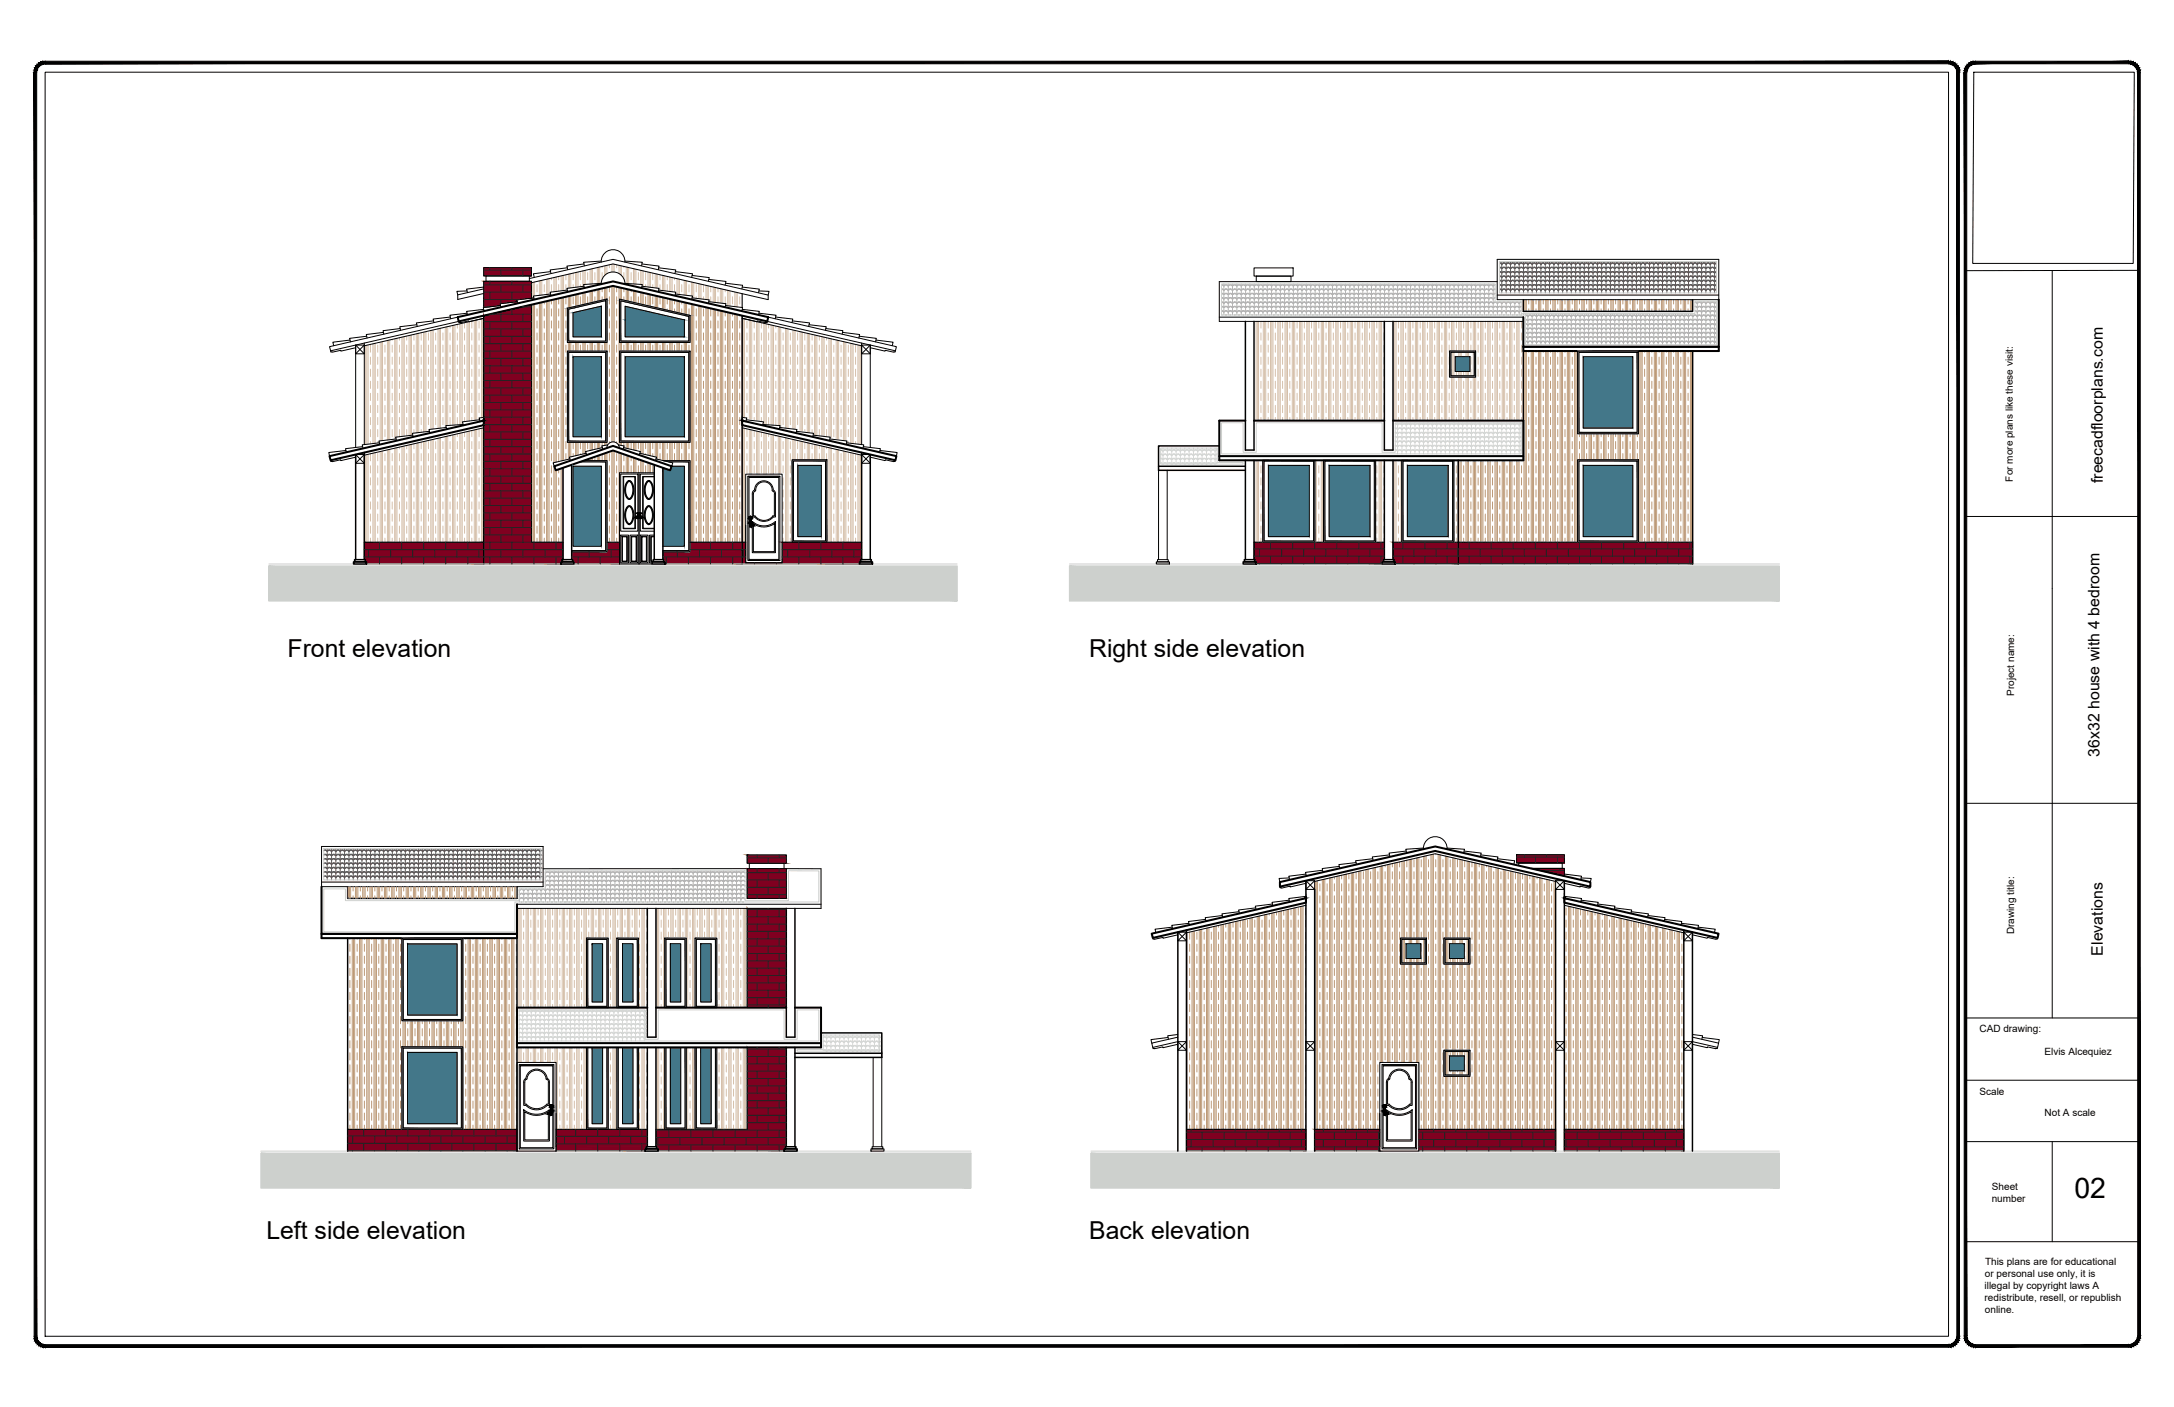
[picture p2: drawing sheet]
<svg xmlns="http://www.w3.org/2000/svg" width="432mm" height="279mm" viewBox="0 0 432 279" stroke-linecap="round" stroke-linejoin="round" font-family="sans-serif">
<defs><g id="words">
<text font-size="5.6" x="412" y="237.8">02</text>
<g font-size="4.9">
<text x="57.1" y="130.5">Front elevation</text>
<text x="216.3" y="130.5">Right side elevation</text>
<text x="52.9" y="246.1">Left side elevation</text>
<text x="216.3" y="246.1">Back elevation</text>
</g>
<g font-size="3.1">
<text x="417.6" y="95.9" transform="rotate(-90 417.6 95.9)">freecadfloorplans.com</text>
<text x="417" y="150.2" transform="rotate(-90 417 150.2)">36x32 house with 4 bedroom</text>
<text x="417.6" y="189.7" transform="rotate(-90 417.6 189.7)">Elevations</text>
</g>
<g font-size="2">
<text x="399.8" y="95.6" transform="rotate(-90 399.8 95.6)">For more plans like these visit:</text>
<text x="400" y="138.2" transform="rotate(-90 400 138.2)">Project name:</text>
<text x="400" y="185.5" transform="rotate(-90 400 185.5)">Drawing title:</text>
<text x="393.2" y="205">CAD drawing:</text>
<text x="406.1" y="209.6">Elvis Alcequiez</text>
<text x="393.2" y="217.4">Scale</text>
<text x="406.1" y="221.6">Not A scale</text>
<text x="395.6" y="238.7">number</text>
<text x="395.6" y="236.4">Sheet</text>
<text x="394.3" y="251.2">This plans are for educational</text>
<text x="394.2" y="256">illegal by copyright laws A</text>
<text x="394.3" y="253.6">or personal use only, it is</text>
<text x="394.2" y="258.3">redistribute, resell, or republish</text>
<text x="394.3" y="260.7">online.</text>
</g>
</g></defs>
<!-- layer: DETALLES -->
<g fill="#800020" stroke="#800020" stroke-width=".2">
<path d="M304 172.5h6.7v1.5z"/>
<path d="M96.1 62.7l9.5-2.2v2.2z"/>
<path d="M96.1 60.3h3.2l.1 .4z"/>
<path d="M110.5 224.3l18.1 3.4v-3.4zM110.5 224.3l18.1 3.4h-18.1z"/>
<path d="M110.5 227.7l17.8 .4v-.4zM110.5 227.7l17.8 .4h-17.8z"/>
<path d="M110.5 228.1l17.6 .5v-.5zM110.5 228.1l17.6 .5h-17.6z"/>
<path d="M301.2 169.7l9.5 1.7v-1.7zM301.2 169.7l9.5 1.7h-9.5z"/>
<path d="M155.3 107.7l15.8 3.4v-3.4zM155.3 107.7l15.8 3.4h-15.8z"/>
<path d="M155.3 111.1l15.6 .5v-.5zM155.3 111.1l15.6 .5h-15.6z"/>
<path d="M155.3 111.6l15.4 .1v-.1zM155.3 111.6l15.4 .1h-15.4z"/>
<path d="M147.4 107.7l.7 4v-4zM147.4 107.7l.7 4h-.7z"/>
<path d="M147.4 111.7l23.3 .3v-.3zM147.4 111.7l23.3 .3h-23.3z"/>
<path d="M137.1 107.7l10.3 1.9v-1.9zM137.1 107.7l10.3 1.9h-10.3z"/>
<path d="M131.7 109.6l15.7 1.5v-1.5zM131.7 109.6l15.7 1.5h-15.7z"/>
<path d="M132.1 111.1l15.3 .9v-.9zM132.1 111.1l15.3 .9h-15.3z"/>
<path d="M96.1 62.7l9.5 45v-45zM96.1 62.7l9.5 45h-9.5z"/>
<path d="M96.1 107.7l15.7 3.4v-3.4zM96.1 107.7l15.7 3.4h-15.7z"/>
<path d="M96.1 111.1l15.5 .5v-.5zM96.1 111.1l15.5 .5h-15.5z"/>
<path d="M96.1 111.6l15.3 .4v-.4zM96.1 111.6l15.3 .4h-15.3z"/>
<path d="M72.4 107.7l23.7 3.4v-3.4zM72.4 107.7l23.7 3.4h-23.7z"/>
<path d="M72.8 111.1l23.3 .9v-.9zM72.8 111.1l23.3 .9h-23.3z"/>
<path d="M120.6 107.7l2.4 1.9v-1.9zM120.6 107.7l2.4 1.9h-2.4z"/>
<path d="M113.5 109.6l9.5 1.5v-1.5zM113.5 109.6l9.5 1.5h-9.5z"/>
<path d="M113.8 111.1l9.2 .5v-.5zM113.8 111.1l9.2 .5h-9.2z"/>
<path d="M114 111.6l9 .4v-.4zM114 111.6l9 .4h-9z"/>
<path d="M96.1 55.9l9.5 3.3v-3.3zM96.1 55.9l9.5 3.3h-9.5z"/>
<path d="M96.1 59.2l6.5 .3 3-.3zM96.1 59.2l6.5 .3h-6.5z"/>
<path d="M96.1 59.5l6.6 .4-.1-.4zM96.1 59.5l6.6 .4h-6.6z"/>
<path d="M96.1 59.9l3.2 .4 3.4-.4zM96.1 59.9l3.2 .4h-3.2z"/>
<path d="M96.1 60.3v.4h3.3zM96.1 60.7h3.3l-3.3 .4z"/>
<path d="M96.1 53.2l9.5 1.6v-1.6zM96.1 53.2l9.5 1.6h-9.5z"/>
<path d="M289.6 107.7l46.6 4.3v-4.3zM289.6 107.7l46.6 4.3h-46.6z"/>
<path d="M276.7 107.7l12.9 3.4v-3.4zM276.7 107.7l12.9 3.4h-12.9z"/>
<path d="M249.1 107.7l25.9 3.4v-3.4zM249.1 107.7l25.9 3.4h-25.9z"/>
<path d="M277.1 111.1l12.5 .9v-.9zM277.1 111.1l12.5 .9h-12.5z"/>
<path d="M249.5 111.1l25 .9v-.9zM249.5 111.1l25 .9h-25z"/>
<path d="M69.1 224.3l33.6 4.3v-4.3zM69.1 224.3l33.6 4.3h-33.6z"/>
<path d="M148.4 208l7.8 16.3v-16.3zM148.4 208l7.8 16.3h-7.8z"/>
<path d="M130.3 224.3l25.9 3.4v-3.4zM130.3 224.3l25.9 3.4h-25.9z"/>
<path d="M130.7 227.7l25 .9v-.9zM130.7 227.7l25 .9h-25z"/>
<path d="M148.4 180.4l7.8 19.7v-19.7zM148.4 180.4l7.8 19.7h-7.8z"/>
<path d="M148.4 169.8l7.8 1.6v-1.6zM148.4 169.8l7.8 1.6h-7.8z"/>
<path d="M148.4 172.5l7.8 5.9v-5.9zM148.4 172.5l7.8 5.9h-7.8z"/>
<path d="M235.7 224.3l23.7 4.3v-4.3zM235.7 224.3l23.7 4.3h-23.7z"/>
<path d="M310.7 224.3l23.7 4.3v-4.3zM310.7 224.3l23.7 4.3h-23.7z"/>
<path d="M281.8 224.3l27.2 4.3v-4.3zM281.8 224.3l27.2 4.3h-27.2z"/>
<path d="M261.1 224.3l13 4.3v-4.3zM261.1 224.3l13 4.3h-13z"/>
</g>
<g fill="none" stroke="#262626" stroke-width=".2">
<path d="M96.1 56.6h9.5M96.1 58h9.5M96.1 59.5h7.2M96.1 53.6h9.5M97.3 53.2v.4M97.3 55.9v.7M97.3 58v1.5M99.5 53.6v1.2M99.5 56.6v1.4M99.5 59.5v.8M101.7 53.2v.4M101.7 55.9v.7"/>
<path d="M101.7 58v1.5M103.9 53.6v1.2M103.9 56.6v1.4M96.1 60.9h1.1M96.1 63.9h9.5M96.1 65.3h9.5M96.1 66.8h9.5M96.1 68.2h9.5M96.1 69.7h9.5M96.1 71.2h9.5M96.1 72.6h9.5M96.1 74.1h9.5"/>
<path d="M96.1 75.6h9.5M96.1 77h9.5M96.1 78.5h9.5M96.1 79.9h9.5M97.3 63.9v1.4M97.3 66.8v1.4M97.3 69.7v1.5M97.3 72.6v1.5M97.3 75.6v1.4M97.3 78.5v1.4M97.3 62.4h8.3M99.5 62.4v1.5"/>
<path d="M99.5 65.3v1.5M99.5 68.2v1.5M99.5 71.2v1.4M99.5 74.1v1.5M99.5 77v1.5M99.5 79.9v1.5M101.7 61.4v1M101.7 63.9v1.4M101.7 66.8v1.4M101.7 69.7v1.5M101.7 72.6v1.5M101.7 75.6v1.4"/>
<path d="M101.7 78.5v1.4M103.7 60.9h1.9M103.9 60.9h.1M103.9 62.4v1.5M103.9 65.3v1.5M103.9 68.2v1.5M103.9 71.2v1.4M103.9 74.1v1.5M103.9 77v1.5M103.9 79.9v1.5M96.1 81.4h9.5M96.1 82.9h9.5"/>
<path d="M96.1 84.3h9.5M96.1 85.8h9.5M96.1 87.2h9.5M96.1 88.7h9.5M96.1 90.2h9.5M96.1 91.6h9.5M96.1 93.1h9.5M96.1 94.5h9.5M96.1 96h9.5M96.1 97.5h9.5M96.1 98.9h9.5M97.3 81.4v1.5"/>
<path d="M97.3 84.3v1.5M97.3 87.2v1.5M97.3 90.2v1.4M97.3 93.1v1.4M97.3 96v1.5M97.3 98.9v1.5M99.5 82.9v1.4M99.5 85.8v1.4M99.5 88.7v1.5M99.5 91.6v1.5M99.5 94.5v1.5M99.5 97.5v1.4"/>
<path d="M101.7 81.4v1.5M101.7 84.3v1.5M101.7 87.2v1.5M101.7 90.2v1.4M101.7 93.1v1.4M101.7 96v1.5M101.7 98.9v1.5M103.9 82.9v1.4M103.9 85.8v1.4M103.9 88.7v1.5M103.9 91.6v1.5M103.9 94.5v1.5"/>
<path d="M103.9 97.5v1.4M72.4 109.1h39.4M72.4 110.6h39.4M73.2 109.1v1.5M75.4 107.7v1.4M75.4 110.6v1.4M77.6 109.1v1.5M79.8 107.7v1.4M79.8 110.6v1.4M82 109.1v1.5M84.1 107.7v1.4M84.1 110.6v1.4"/>
<path d="M86.3 109.1v1.5M88.5 107.7v1.4M88.5 110.6v1.4M90.7 109.1v1.5M92.9 107.7v1.4M92.9 110.6v1.4M95.1 109.1v1.5M96.1 100.4h9.5M96.1 101.8h9.5M96.1 103.3h9.5M96.1 104.8h9.5M96.1 106.2h9.5"/>
<path d="M96.1 107.7h9.5M97.3 101.8v1.5M97.3 104.8v1.4M97.3 107.7v1.4M97.3 110.6v1.4M99.5 100.4v1.4M99.5 103.3v1.5M99.5 106.2v1.5M99.5 109.1v1.5M101.7 101.8v1.5M101.7 104.8v1.4M101.7 107.7v1.4"/>
<path d="M101.7 110.6v1.4M103.9 100.4v1.4M103.9 103.3v1.5M103.9 106.2v1.5M103.9 109.1v1.5M106.1 107.7v1.4M106.1 110.6v1.4M108.3 109.1v1.5M110.4 107.7v1.4M110.4 110.6v1.4M113.5 110.6h9.5M114.8 110.6v1.4"/>
<path d="M117 109.6v1M119.2 110.6v1.4M120.6 109.1h2.4M121.4 109.1v1.5M131.7 110.6h16.4M132.4 110.6v1.4M134.5 109.6v1M136.7 110.6v1.4M137.1 109.1h11M138.9 109.1v1.5M141.1 107.7v1.4M141.1 110.6v1.4"/>
<path d="M143.3 109.1v1.5M145.5 107.7v1.4M145.5 110.6v1.4M147.7 109.1v1.5M149.9 111.7v.3M154.3 111.7v.3M155.3 109.1h15.8M155.3 110.6h15.8M156.4 109.1v1.5M158.7 107.7v1.4M158.7 110.6v1.4M160.8 109.1v1.5"/>
<path d="M163 107.7v1.4M163 110.6v1.4M165.2 109.1v1.5M167.4 107.7v1.4M167.4 110.6v1.4M169.6 109.1v1.5M249.1 109h25.9M249.1 110.5h25.9M249.5 111.9h25M250.2 109v1.5M250.2 111.9v.1M252.4 107.7v1.3"/>
<path d="M252.4 110.5v1.4M254.6 109v1.5M254.6 111.9v.1M256.7 107.7v1.3M256.7 110.5v1.4M258.9 109v1.5M258.9 111.9v.1M261.1 107.7v1.3M261.1 110.5v1.4M263.3 109v1.5M263.3 111.9v.1M265.5 107.7v1.3"/>
<path d="M265.5 110.5v1.4M267.7 109v1.5M267.7 111.9v.1M269.9 107.7v1.3M269.9 110.5v1.4M272.1 109v1.5M272.1 111.9v.1M274.3 107.7v1.3M274.3 110.5v1.4M276.7 109h59.5M276.7 110.5h59.5M277.1 111.9h59.1"/>
<path d="M278.6 107.7v1.3M278.6 110.5v1.4M280.8 109v1.5M280.8 111.9v.1M283 107.7v1.3M283 110.5v1.4M285.2 109v1.5M285.2 111.9v.1M287.4 107.7v1.3M287.4 110.5v1.4M289.6 109v1.5M289.6 111.9v.1"/>
<path d="M291.8 107.7v1.3M291.8 110.5v1.4M294 109v1.5M294 111.9v.1M296.2 107.7v1.3M296.2 110.5v1.4M298.4 109v1.5M298.4 111.9v.1M300.6 107.7v1.3M300.6 110.5v1.4M302.8 109v1.5M302.8 111.9v.1"/>
<path d="M305 107.7v1.3M305 110.5v1.4M307.1 109v1.5M307.1 111.9v.1M309.3 107.7v1.3M309.3 110.5v1.4M311.5 109v1.5M311.5 111.9v.1M313.7 107.7v1.3M313.7 110.5v1.4M315.9 109v1.5M315.9 111.9v.1"/>
<path d="M318.1 107.7v1.3M318.1 110.5v1.4M320.3 109v1.5M320.3 111.9v.1M322.5 107.7v1.3M322.5 110.5v1.4M324.7 109v1.5M324.7 111.9v.1M326.9 107.7v1.3M326.9 110.5v1.4M329 109v1.5M329 111.9v.1"/>
<path d="M331.2 107.7v1.3M331.2 110.5v1.4M333.4 109v1.5M333.4 111.9v.1M335.6 107.7v1.3M335.6 110.5v1.4M148.4 170.4h7.8M148.4 173.3h7.8M148.4 174.7h7.8M148.4 176.2h7.8M148.4 177.7h7.8M150.4 169.8v.6"/>
<path d="M150.4 172.5v.8M150.4 174.7v1.5M150.4 177.7v.7M152.6 170.4v1M152.6 173.3v1.4M152.6 176.2v1.5M154.8 169.8v.6M154.8 172.5v.8M154.8 174.7v1.5M154.8 177.7v.7M301.2 170.2h9.5M302.8 169.7v.5"/>
<path d="M305 170.2v1.2M305.4 172.5v.3M305.8 172.9h4.9M307.2 169.7v.5M307.6 172.9v.4M309.4 170.2v1.2M309.8 172.5v.4M148.4 180.6h7.8M148.4 182h7.8M148.4 183.5h7.8M148.4 185h7.8M148.4 186.4h7.8"/>
<path d="M148.4 187.9h7.8M148.4 189.3h7.8M148.4 190.8h7.8M148.4 192.3h7.8M148.4 193.7h7.8M148.4 195.2h7.8M148.4 196.6h7.8M148.4 198.1h7.8M148.4 199.6h7.8M150.4 180.6v1.4M150.4 183.5v1.5M150.4 186.4v1.5"/>
<path d="M150.4 189.3v1.5M150.4 192.3v1.4M150.4 195.2v1.4M150.4 198.1v1.5M152.6 180.4v.2M152.6 182v1.5M152.6 185v1.4M152.6 187.9v1.4M152.6 190.8v1.5M152.6 193.7v1.5M152.6 196.6v1.5M152.6 199.6v.5"/>
<path d="M154.8 180.6v1.4M154.8 183.5v1.5M154.8 186.4v1.5M154.8 189.3v1.5M154.8 192.3v1.4M154.8 195.2v1.4M154.8 198.1v1.5M148.4 208.3h7.8M148.4 209.8h7.8M148.4 211.3h7.8M148.4 212.7h7.8M148.4 214.2h7.8"/>
<path d="M148.4 215.6h7.8M148.4 217.1h7.8M148.4 218.6h7.8M150.4 208v.3M150.4 209.8v1.5M150.4 212.7v1.5M150.4 215.6v1.5M150.4 218.6v1.4M152.6 208.3v1.5M152.6 211.3v1.4M152.6 214.2v1.4M152.6 217.1v1.5"/>
<path d="M154.8 208v.3M154.8 209.8v1.5M154.8 212.7v1.5M154.8 215.6v1.5M154.8 218.6v1.4M69.1 225.6h33.6M69.1 227h33.6M69.1 228.5h33.6M70 225.6v1.4M70 228.5v.1M72.2 224.3v1.3M72.2 227v1.5"/>
<path d="M74.4 225.6v1.4M74.4 228.5v.1M76.6 224.3v1.3M76.6 227v1.5M78.8 225.6v1.4M78.8 228.5v.1M81 224.3v1.3M81 227v1.5M83.2 225.6v1.4M83.2 228.5v.1M85.4 224.3v1.3M85.4 227v1.5"/>
<path d="M87.6 225.6v1.4M87.6 228.5v.1M89.8 224.3v1.3M89.8 227v1.5M92 225.6v1.4M92 228.5v.1M94.1 224.3v1.3M94.1 227v1.5M96.3 225.6v1.4M96.3 228.5v.1M98.5 224.3v1.3M98.5 227v1.5"/>
<path d="M100.7 225.6v1.4M100.7 228.5v.1M110.5 225.7h18.1M110.5 227.1h18.1M112.1 225.7v1.4M114.3 224.3v1.4M114.3 227.1v1.5M116.5 225.7v1.4M118.7 224.3v1.4M118.7 227.1v1.5M120.9 225.7v1.4M123.1 224.3v1.4"/>
<path d="M123.1 227.1v1.5M125.3 225.7v1.4M127.5 224.3v1.4M127.5 227.1v1.5M130.3 224.4h25.9M130.3 225.9h25.9M130.3 227.3h25.9M130.6 224.3v.1M130.6 225.9v1.4M132.8 224.4v1.5M132.8 227.3v1.3M135.1 224.3v.1"/>
<path d="M135.1 225.9v1.4M137.2 224.4v1.5M137.2 227.3v1.3M139.4 224.3v.1M139.4 225.9v1.4M141.6 224.4v1.5M141.6 227.3v1.3M143.8 224.3v.1M143.8 225.9v1.4M146 224.4v1.5M146 227.3v1.3M148.2 224.3v.1"/>
<path d="M148.2 225.9v1.4M148.4 220h7.8M148.4 221.5h7.8M148.4 222.9h7.8M150.4 221.5v1.4M150.4 224.4v1.5M150.4 227.3v1.3M152.6 220v1.5M152.6 222.9v1.5M152.6 225.9v1.4M154.8 221.5v1.4M154.8 224.4v1.5"/>
<path d="M154.8 227.3v1.3M235.7 224.8h23.7M235.7 226.3h23.7M235.7 227.7h23.7M236.6 224.3v.5M236.6 226.3v1.4M238.7 224.8v1.5M238.7 227.7v.9M240.9 224.3v.5M240.9 226.3v1.4M243.1 224.8v1.5M243.1 227.7v.9"/>
<path d="M245.3 224.3v.5M245.3 226.3v1.4M247.5 224.8v1.5M247.5 227.7v.9M249.7 224.3v.5M249.7 226.3v1.4M251.9 224.8v1.5M251.9 227.7v.9M254.1 224.3v.5M254.1 226.3v1.4M256.3 224.8v1.5M256.3 227.7v.9"/>
<path d="M258.5 224.3v.5M258.5 226.3v1.4M261.1 224.8h13M261.1 226.3h13M261.1 227.7h13M262.9 224.3v.5M262.9 226.3v1.4M265 224.8v1.5M265 227.7v.9M267.2 224.3v.5M267.2 226.3v1.4M269.4 224.8v1.5"/>
<path d="M269.4 227.7v.9M271.6 224.3v.5M271.6 226.3v1.4M273.8 224.8v1.5M273.8 227.7v.9M281.8 224.8h27.2M281.8 226.3h27.2M281.8 227.7h27.2M282.6 224.8v1.5M282.6 227.7v.9M284.8 224.3v.5M284.8 226.3v1.4"/>
<path d="M286.9 224.8v1.5M286.9 227.7v.9M289.1 224.3v.5M289.1 226.3v1.4M291.3 224.8v1.5M291.3 227.7v.9M293.5 224.3v.5M293.5 226.3v1.4M295.7 224.8v1.5M295.7 227.7v.9M297.9 224.3v.5M297.9 226.3v1.4"/>
<path d="M300.1 224.8v1.5M300.1 227.7v.9M302.3 224.3v.5M302.3 226.3v1.4M304.5 224.8v1.5M304.5 227.7v.9M306.7 224.3v.5M306.7 226.3v1.4M308.9 224.8v1.5M308.9 227.7v.9M310.7 224.8h23.7M310.7 226.3h23.7"/>
<path d="M310.7 227.7h23.7M311.1 224.3v.5M311.1 226.3v1.4M313.3 224.8v1.5M313.3 227.7v.9M315.4 224.3v.5M315.4 226.3v1.4M317.6 224.8v1.5M317.6 227.7v.9M319.8 224.3v.5M319.8 226.3v1.4M322 224.8v1.5"/>
<path d="M322 227.7v.9M324.2 224.3v.5M324.2 226.3v1.4M326.4 224.8v1.5M326.4 227.7v.9M328.6 224.3v.5M328.6 226.3v1.4M330.8 224.8v1.5M330.8 227.7v.9M333 224.3v.5M333 226.3v1.4"/>
</g>
<!-- layer: Capa2 -->
<g fill="none" stroke="#000" stroke-width=".2">
<path d="M123.3 59.7l13.5 3.1v4.9h-13.5zM249.1 53.2h7.7v1.6h-7.7zM249.5 54.8h6.9v1.1h-6.9zM113 61.4l7.3-1.7v8h-7.3zM113 70h7.3v17.6h-7.3zM123.3 70h13.5v17.6h-13.5zM288.2 70h4.6v4.6h-4.6zM313.6 70h11.6v15.9h-11.6zM115.2 91.7h5.1v17.6h-6.8M132.8 91.7h4v17.6h-5.1M157.6 91.6h6.4v15.8h-6.4zM251.1 91.6h9.8v15.8h-9.8z"/>
<path d="M263.2 91.6h9.8v15.8h-9.8zM278.7 91.6h9.8v15.8h-9.8zM313.6 91.6h11.6v15.8h-11.6zM148.4 169.8h7.8v1.6h-7.8zM148.4 172.5h7.8v5.9h-7.8zM148.8 171.4h6.9v1.1h-6.9zM301.2 169.7h9.5v1.7h-9.5zM301.7 171.9v-.5h8.6v1.1h-6.3h6.7v1.5M80.1 186.6h11.5v15.8h-11.5zM116.7 186.5h3.9v13.3h-3.9zM122.8 186.5h3.8v13.3h-3.8zM132.3 186.5h3.8v13.3h-3.8z"/>
<path d="M138.3 186.5h3.8v13.3h-3.8zM148.4 180.4v19.7M278.4 186.5h4.7v4.7h-4.7zM287 186.5h4.7v4.7h-4.7zM80.1 208.1h11.5v15.9h-11.5zM116.7 208v16h3.9v-16M122.8 208v16h3.8v-16M132.3 208v16h3.8v-16M138.3 208v16h3.8v-16M148.4 208v16.3M287 208.8h4.7v4.7h-4.7z"/>
</g>
<!-- layer: TEXTURAS -->
<g fill="#437789" stroke="#437789" stroke-width=".2">
<path d="M124.2 60.8l11.7 2.7h-11.7z"/>
<path d="M113.8 62.1l5.7-1.3v1.3z"/>
<path d="M131.7 92.9l1.4 .5h-1.4z"/>
<path d="M133.1 208l2.1 15.1v-15.1zM133.1 208l2.1 15.1h-2.1z"/>
<path d="M123.6 208l2.1 15.1v-15.1zM123.6 208l2.1 15.1h-2.1z"/>
<path d="M117.6 208l2.1 15.1v-15.1zM117.6 208l2.1 15.1h-2.1z"/>
<path d="M123.6 187.4l2.1 11.6v-11.6zM123.6 187.4l2.1 11.6h-2.1z"/>
<path d="M133.1 187.4l2.1 11.6v-11.6zM133.1 187.4l2.1 11.6h-2.1z"/>
<path d="M139.2 187.4l2.1 11.6v-11.6zM139.2 187.4l2.1 11.6h-2.1z"/>
<path d="M117.6 187.4l2.1 11.6v-11.6zM117.6 187.4l2.1 11.6h-2.1z"/>
<path d="M289 70.8l3 3v-3zM289 70.8l3 3h-3z"/>
<path d="M124.2 63.5l11.7 3.4v-3.4zM124.2 63.5l11.7 3.4h-11.7z"/>
<path d="M113.8 62.1l5.7 4.8v-4.8zM113.8 62.1l5.7 4.8h-5.7z"/>
<path d="M124.2 70.9l11.7 15.8v-15.8zM124.2 70.9l11.7 15.8h-11.7z"/>
<path d="M113.8 70.9l5.7 15.8v-15.8zM113.8 70.9l5.7 15.8h-5.7z"/>
<path d="M158.5 92.4l4.6 14.2v-14.2zM158.5 92.4l4.6 14.2h-4.6z"/>
<path d="M133.4 92.6l2.5 .3v-.3zM133.4 92.6l2.5 .3h-2.6z"/>
<path d="M133.3 92.9l2.6 .5v-.5zM133.3 92.9l2.6 .5h-2.8z"/>
<path d="M131.7 93.4l4.2 15.1v-15.1zM131.7 93.4l4.2 15.1h-4.2z"/>
<path d="M113.8 92.6l5.7 15.9v-15.9zM113.8 92.6l5.7 15.9h-5.7z"/>
<path d="M314.5 92.4l9.8 14.2v-14.2zM314.5 92.4l9.8 14.2h-9.8z"/>
<path d="M251.9 92.4l8.1 14.2v-14.2zM251.9 92.4l8.1 14.2h-8.1z"/>
<path d="M264 92.4l8.1 14.2v-14.2zM264 92.4l8.1 14.2h-8.1z"/>
<path d="M279.5 92.4l8.1 14.2v-14.2zM279.5 92.4l8.1 14.2h-8.1z"/>
<path d="M314.5 70.9l9.8 14.1v-14.1zM314.5 70.9l9.8 14.1h-9.8z"/>
<path d="M80.9 209l9.9 14.1v-14.1zM80.9 209l9.9 14.1h-9.9z"/>
<path d="M139.2 208l2.1 15.1v-15.1zM139.2 208l2.1 15.1h-2.1z"/>
<path d="M80.9 187.4l9.9 14.2v-14.2zM80.9 187.4l9.9 14.2h-9.9z"/>
<path d="M287.9 209.7l2.9 2.9v-2.9zM287.9 209.7l2.9 2.9h-2.9z"/>
<path d="M279.3 187.4l2.9 2.9v-2.9zM279.3 187.4l2.9 2.9h-2.9z"/>
<path d="M287.9 187.4l2.9 2.9v-2.9zM287.9 187.4l2.9 2.9h-2.9z"/>
</g>
<!-- layer: Gradas -->
<g fill="#918b8d" stroke="#918b8d" stroke-width=".2">
<path d="M123 59.4l1.4 .3h-1.4z"/>
<path d="M119.2 59.7l1.4-.3v.3z"/>
<path d="M136.1 208l.2 16v-16zM136.1 208l.2 16h-.2z"/>
<path d="M132 208l.3 16v-16zM132 208l.3 16h-.3z"/>
<path d="M132 224l4.3 .3v-.3zM132 224l4.3 .3h-4.3z"/>
<path d="M126.6 208l.2 16v-16zM126.6 208l.2 16h-.2z"/>
<path d="M122.5 208l.3 16v-16zM122.5 208l.3 16h-.3z"/>
<path d="M122.5 224l4.3 .3v-.3zM122.5 224l4.3 .3h-4.3z"/>
<path d="M120.6 208l.2 16v-16zM120.6 208l.2 16h-.2z"/>
<path d="M116.5 208l.2 16v-16zM116.5 208l.2 16h-.2z"/>
<path d="M116.5 224l4.3 .3v-.3zM116.5 224l4.3 .3h-4.3z"/>
<path d="M122.5 186.3l4.3 .2v-.2zM122.5 186.3l4.3 .2h-4.3z"/>
<path d="M126.6 186.5l.2 13.3v-13.3zM126.6 186.5l.2 13.3h-.2z"/>
<path d="M122.5 186.5l.3 13.3v-13.3zM122.5 186.5l.3 13.3h-.3z"/>
<path d="M122.5 199.8l4.3 .3v-.3zM122.5 199.8l4.3 .3h-4.3z"/>
<path d="M132 186.3l4.3 .2v-.2zM132 186.3l4.3 .2h-4.3z"/>
<path d="M136.1 186.5l.2 13.3v-13.3zM136.1 186.5l.2 13.3h-.2z"/>
<path d="M132 186.5l.3 13.3v-13.3zM132 186.5l.3 13.3h-.3z"/>
<path d="M132 199.8l4.3 .3v-.3zM132 199.8l4.3 .3h-4.3z"/>
<path d="M138.1 186.3l4.3 .2v-.2zM138.1 186.3l4.3 .2h-4.3z"/>
<path d="M142.1 186.5l.3 13.3v-13.3zM142.1 186.5l.3 13.3h-.3z"/>
<path d="M138.1 186.5l.2 13.3v-13.3zM138.1 186.5l.2 13.3h-.2z"/>
<path d="M138.1 199.8l4.3 .3v-.3zM138.1 199.8l4.3 .3h-4.3z"/>
<path d="M116.5 186.3l4.3 .2v-.2zM116.5 186.3l4.3 .2h-4.3z"/>
<path d="M120.6 186.5l.2 13.3v-13.3zM120.6 186.5l.2 13.3h-.2z"/>
<path d="M116.5 186.5l.2 13.3v-13.3zM116.5 186.5l.2 13.3h-.2z"/>
<path d="M116.5 199.8l4.3 .3v-.3zM116.5 199.8l4.3 .3h-4.3z"/>
<path d="M123 69.7l14.1 .3v-.3zM123 69.7l14.1 .3h-14.1z"/>
<path d="M136.8 70l.3 17.6v-17.6zM136.8 70l.3 17.6h-.3z"/>
<path d="M123 70l.3 17.6v-17.6zM123 70l.3 17.6h-.3z"/>
<path d="M123 87.6l14.1 .2v-.2zM123 87.6l14.1 .2h-14.1z"/>
<path d="M123.3 59.7l13.8 2.9-12.7-2.9zM123.3 59.7l13.8 2.9h-1.2z"/>
<path d="M135.9 62.6l1.2 .2v-.2zM135.9 62.6l1.2 .2z"/>
<path d="M136.8 62.8l.3 4.9v-4.9zM136.8 62.8l.3 4.9h-.3z"/>
<path d="M123 59.7l.3 8v-8zM123 59.7l.3 8h-.3z"/>
<path d="M123 67.7l14.1 .3v-.3zM123 67.7l14.1 .3h-14.1z"/>
<path d="M120.3 59.7l.3 1.5v-1.5zM120.3 59.7l.3 1.5h-.3z"/>
<path d="M113.8 61.2l6.5-1.5h-1.1zM112.7 61.2l6.5-1.5-5.4 1.5z"/>
<path d="M112.7 61.2l.3 .2 .8-.2zM112.7 61.2l.3 .2h-.3z"/>
<path d="M120.3 61.2l.3 6.5v-6.5zM120.3 61.2l.3 6.5h-.3z"/>
<path d="M112.7 61.4l.3 6.3v-6.3zM112.7 61.4l.3 6.3h-.3z"/>
<path d="M112.7 67.7l7.9 .3v-.3zM112.7 67.7l7.9 .3h-7.9z"/>
<path d="M112.7 69.7l7.9 .3v-.3zM112.7 69.7l7.9 .3h-7.9z"/>
<path d="M120.3 70l.3 17.6v-17.6zM120.3 70l.3 17.6h-.3z"/>
<path d="M112.7 70l.3 17.6v-17.6zM112.7 70l.3 17.6h-.3z"/>
<path d="M112.7 87.6l7.9 .2v-.2zM112.7 87.6l7.9 .2h-7.9z"/>
<path d="M157.3 91.3l6.9 .3v-.3zM157.3 91.3l6.9 .3h-6.9z"/>
<path d="M164 91.6l.2 15.8v-15.8zM164 91.6l.2 15.8h-.2z"/>
<path d="M157.3 91.6l.3 15.8v-15.8zM157.3 91.6l.3 15.8h-.3z"/>
<path d="M157.3 107.4l6.9 .3v-.3zM157.3 107.4l6.9 .3h-6.9z"/>
<path d="M115.9 91.5l4.7 .2v-.2zM115.2 91.7l.7-.2 4.7 .2z"/>
<path d="M120.3 91.7l.3 17.6v-17.6zM120.3 91.7l.3 17.6h-.3z"/>
<path d="M113.5 109.3l7.1 .3v-.3zM113.5 109.3l7.1 .3h-7.1z"/>
<path d="M131.7 91.5l5.4 .2v-.2zM131.7 91.5l5.4 .2h-4.3z"/>
<path d="M136.8 91.7l.3 17.6v-17.6zM136.8 91.7l.3 17.6h-.3z"/>
<path d="M131.7 109.3l5.4 .3v-.3zM131.7 109.3l5.4 .3h-5.4z"/>
<path d="M313.3 91.3l12.1 .3v-.3zM313.3 91.3l12.1 .3h-12.1z"/>
<path d="M325.2 91.6l.2 15.8v-15.8zM325.2 91.6l.2 15.8h-.2z"/>
<path d="M313.3 91.6l.3 15.8v-15.8zM313.3 91.6l.3 15.8h-.3z"/>
<path d="M313.3 107.4l12.1 .3v-.3zM313.3 107.4l12.1 .3h-12.1z"/>
<path d="M250.8 91.4l10.4 .2v-.2zM250.8 91.4l10.4 .2h-10.4z"/>
<path d="M260.9 91.6l.3 15.8v-15.8zM260.9 91.6l.3 15.8h-.3z"/>
<path d="M250.8 91.6l.3 15.8v-15.8zM250.8 91.6l.3 15.8h-.3z"/>
<path d="M250.8 107.4l10.4 .3v-.3zM250.8 107.4l10.4 .3h-10.4z"/>
<path d="M287.9 69.7l5.2 .3v-.3zM287.9 69.7l5.2 .3h-5.2z"/>
<path d="M292.8 70l.3 4.6v-4.6zM292.8 70l.3 4.6h-.3z"/>
<path d="M287.9 70l.3 4.6v-4.6zM287.9 70l.3 4.6h-.3z"/>
<path d="M287.9 74.6l5.2 .3v-.3zM287.9 74.6l5.2 .3h-5.2z"/>
<path d="M278.4 91.4l10.4 .2v-.2zM278.4 91.4l10.4 .2h-10.4z"/>
<path d="M288.5 91.6l.3 15.8v-15.8zM288.5 91.6l.3 15.8h-.3z"/>
<path d="M278.4 91.6l.3 15.8v-15.8zM278.4 91.6l.3 15.8h-.3z"/>
<path d="M278.4 107.4l10.4 .3v-.3zM278.4 107.4l10.4 .3h-10.4z"/>
<path d="M262.9 91.4l10.3 .2v-.2zM262.9 91.4l10.3 .2h-10.3z"/>
<path d="M273 91.6l.2 15.8v-15.8zM273 91.6l.2 15.8h-.2z"/>
<path d="M262.9 91.6l.3 15.8v-15.8zM262.9 91.6l.3 15.8h-.3z"/>
<path d="M262.9 107.4l10.3 .3v-.3zM262.9 107.4l10.3 .3h-10.3z"/>
<path d="M313.3 69.7l12.1 .3v-.3zM313.3 69.7l12.1 .3h-12.1z"/>
<path d="M325.2 70l.2 15.9v-15.9zM325.2 70l.2 15.9h-.2z"/>
<path d="M313.3 70l.3 15.9v-15.9zM313.3 70l.3 15.9h-.3z"/>
<path d="M313.3 85.9l12.1 .2v-.2zM313.3 85.9l12.1 .2h-12.1z"/>
<path d="M79.8 207.9l12.1 .2v-.2zM79.8 207.9l12.1 .2h-12.1z"/>
<path d="M91.6 208.1l.3 15.9v-15.9zM91.6 208.1l.3 15.9h-.3z"/>
<path d="M79.8 208.1l.3 15.9v-15.9zM79.8 208.1l.3 15.9h-.3z"/>
<path d="M79.8 224l12.1 .3v-.3zM79.8 224l12.1 .3h-12.1z"/>
<path d="M142.1 208l.3 16v-16zM142.1 208l.3 16h-.3z"/>
<path d="M138.1 208l.2 16v-16zM138.1 208l.2 16h-.2z"/>
<path d="M138.1 224l4.3 .3v-.3zM138.1 224l4.3 .3h-4.3z"/>
<path d="M79.8 186.3l12.1 .3v-.3zM79.8 186.3l12.1 .3h-12.1z"/>
<path d="M91.6 186.6l.3 15.8v-15.8zM91.6 186.6l.3 15.8h-.3z"/>
<path d="M79.8 186.6l.3 15.8v-15.8zM79.8 186.6l.3 15.8h-.3z"/>
<path d="M79.8 202.4l12.1 .3v-.3zM79.8 202.4l12.1 .3h-12.1z"/>
<path d="M286.8 208.6l5.2 .2v-.2zM286.8 208.6l5.2 .2h-5.2z"/>
<path d="M291.7 208.8l.3 4.7v-4.7zM291.7 208.8l.3 4.7h-.3z"/>
<path d="M286.8 208.8l.2 4.7v-4.7zM286.8 208.8l.2 4.7h-.2z"/>
<path d="M286.8 213.5l5.2 .2v-.2zM286.8 213.5l5.2 .2h-5.2z"/>
<path d="M278.2 186.3l5.1 .2v-.2zM278.2 186.3l5.1 .2h-5.1z"/>
<path d="M283.1 186.5l.2 4.7v-4.7zM283.1 186.5l.2 4.7h-.2z"/>
<path d="M278.2 186.5l.2 4.7v-4.7zM278.2 186.5l.2 4.7h-.2z"/>
<path d="M278.2 191.2l5.1 .3v-.3zM278.2 191.2l5.1 .3h-5.1z"/>
<path d="M286.8 186.3l5.2 .2v-.2zM286.8 186.3l5.2 .2h-5.2z"/>
<path d="M291.7 186.5l.3 4.7v-4.7zM291.7 186.5l.3 4.7h-.3z"/>
<path d="M286.8 186.5l.2 4.7v-4.7zM286.8 186.5l.2 4.7h-.2z"/>
<path d="M286.8 191.2l5.2 .3v-.3zM286.8 191.2l5.2 .3h-5.2z"/>
</g>
<!-- layer: DETALLES -->
<g fill="none" stroke="#d5bfaa" stroke-width=".2">
<path d="M105.7 56.1v3.1M105.9 56.1v3M106.2 56v2.8M106.7 56.5v1.5M107.1 55.8v2.8M107.4 55.7v2.9M107.6 55.7v2.9M108.1 55.5v.1M108.1 56.5v1.5M108.6 55.4v3.1M108.8 55.4v3M109.1 55.3v3.1"/>
<path d="M109.5 55.2v.4M109.5 56.5v1.5M110 55.1v2.8M110.2 55.1v2.8M110.5 55v2.9M111 54.9v.7M111 56.5v1.3M111.4 54.8v2.9M111.7 54.7v3M111.9 54.7v3M112.4 54.6v1M112.4 56.5v1.1"/>
<path d="M112.9 54.4v2.8M113.1 54.4v2.8M113.4 54.3v2.9M113.8 54.2v1.4M113.8 56.5v.6M114.3 54.1v3M114.6 54.1v2.9M114.8 54v3M115.3 54.1v1.5M115.3 56.5v.4M115.8 53.8v3.1M116 53.7v2.8"/>
<path d="M116.2 53.7v2.8M116.7 54.1v1.5M117.2 53.5v2.9M117.4 53.4v3M117.7 53.3v3.1M118.2 54.1v1.5M118.6 53.1v3.2M118.9 53.1v3.2M119.1 53v3.3M119.6 52.9v.3M119.6 54.1v1.3M120.1 52.8v1.9"/>
<path d="M120.3 52.8v1.7M120.6 52.7v1.6M121 52.6v.6M121.5 52.5v1.5M121.8 52.4v1.6M122 52.5v1.5M122.5 52.6v.6M122.9 52.7v1.6M123.2 52.8v1.7M123.4 52.8v1.9M123.9 52.9v.3M123.9 54.1v1.3"/>
<path d="M124.4 53v3.3M124.6 53.1v3.2M124.9 53.1v3.2M125.4 54.1v1.5M125.8 53.3v3.1M126.1 53.4v3M126.3 53.5v2.9M126.8 54.1v1.5M127.3 53.7v2.8M127.5 56.8h.1M127.5 53.7v2.8M127.7 53.8v3.1"/>
<path d="M128.2 54.1v1.5M128.2 56.5v.4M128.7 54v3M129 54.1v2.9M129.2 54.1v3M129.7 54.2v1.4M129.7 56.5v.6M130.1 54.3v2.9M130.4 54.4v2.8M130.6 54.4v2.8M131.1 54.6v1M131.1 56.5v1.1"/>
<path d="M131.6 54.7v3M131.8 54.7v3M132.1 54.8v3M132.5 54.9v.7M132.5 56.5v1.3M133 55v2.9M133.3 55.1v2.8M133.5 55.1v2.8M134 55.2v.4M134 56.5v1.5M134.5 55.3v3.1M134.7 55.4v3"/>
<path d="M134.9 55.4v3.1M135.4 55.5v.1M135.4 56.5v1.5M135.9 55.7v2.9M136.1 55.7v2.9M136.4 55.8v2.8M136.8 56.5v1.5M137.3 56v2.8M137.6 56.1v3M137.8 56.1v3.1M138.3 56.5v1.5M138.3 58.9v.3"/>
<path d="M138.8 56.3v3M139 56.4v2.9M139.2 56.4v3M139.7 56.5v1.5M139.7 58.9v.5M140.2 56.6v2.9M140.4 56.7v2.8M140.7 56.8v2.7M141.2 56.9v1.1M141.2 58.9v1.1M141.7 57v3M141.9 57.1v2.9"/>
<path d="M142.1 57.1v3M142.6 57.2v.8M142.6 58.9v1.2M143.1 57.3v2.9M143.3 57.4v2.8M143.6 57.4v2.8M144 57.5v.5M144 58.9v1.4M144.5 57.6v3.1M144.8 57.7v3M145 57.8v3M145.5 57.9v.1"/>
<path d="M145.5 58.9v1.5M146 58v2.9M146.2 58v2.9M146.4 58.1v2.8M146.9 58.9v1.5M147.4 58.3v2.8M72.6 68.6v19.7M72.9 68.5v19.7M73.1 68.5v19.7M73.6 68.5v1.4M73.6 70.9v1.5M73.6 73.3v1.4"/>
<path d="M73.6 75.7v1.4M73.6 78.1v1.4M74.1 68.3v19.8M74.3 68.2v19.9M74.5 68.2v19.8M75 68.5v1.4M75 70.9v1.5M75 73.3v1.4M75 75.7v1.4M75 78.1v1.4M75.5 67.9v19.7M75.7 67.9v19.6"/>
<path d="M76 67.8v19.7M76.5 68.5v1.4M76.5 70.9v1.5M76.5 73.3v1.4M76.5 75.7v1.4M76.5 78.1v1.4M76.9 67.6v19.8M77.2 67.5v19.8M77.4 67.5v19.8M77.9 67.4v.1M77.9 68.5v1.4M77.9 70.9v1.5"/>
<path d="M77.9 73.3v1.4M77.9 75.7v1.4M77.9 78.1v1.4M78.4 67.3v19.9M78.6 67.2v19.6M78.9 67.2v19.6M79.3 67.1v.4M79.3 68.5v1.4M79.3 70.9v1.5M79.3 73.3v1.4M79.3 75.7v1.4M79.3 78.1v1.4"/>
<path d="M79.8 67v19.7M80.1 66.9v19.7M80.3 66.8v19.8M80.8 66.7v.8M80.8 68.5v1.4M80.8 70.9v1.5M80.8 73.3v1.4M80.8 75.7v1.4M80.8 78.1v1.4M81.2 66.6v19.9M81.5 66.6v19.9M81.7 66.5v19.9"/>
<path d="M82.2 66.4v1.1M82.2 68.5v1.4M82.2 70.9v1.5M82.2 73.3v1.4M82.2 75.7v1.4M82.2 78.1v1.4M82.7 66.3v19.7M82.9 66.2v19.7M83.2 66.2v19.7M83.7 66.1v1.4M83.7 68.5v1.4M83.7 70.9v1.5"/>
<path d="M83.7 73.3v1.4M83.7 75.7v1.4M83.7 78.1v1.4M84.1 66v19.8M84.4 65.9v19.9M84.6 65.9v19.8M85.1 66.1v1.4M85.1 68.5v1.4M85.1 70.9v1.5M85.1 73.3v1.4M85.1 75.7v1.4M85.1 78.1v1.4"/>
<path d="M85.6 65.6v19.6M85.8 65.6v19.6M86 65.5v19.7M86.5 66.1v1.4M86.5 68.5v1.4M86.5 70.9v1.5M86.5 73.3v1.4M86.5 75.7v1.4M86.5 78.1v1.4M87 65.3v19.8M87.3 65.2v19.9M87.5 65.2v19.8"/>
<path d="M88 65.1v.1M88 66.1v1.4M88 68.5v1.4M88 70.9v1.5M88 73.3v1.4M88 75.7v1.4M88 78.1v1.4M88.4 65v19.9M88.7 64.9v19.6M88.9 64.9v19.6M89.4 64.7v.5M89.4 66.1v1.4"/>
<path d="M89.4 68.5v1.4M89.4 70.9v1.5M89.4 73.3v1.4M89.4 75.7v1.4M89.4 78.1v1.4M89.9 64.6v19.8M90.1 64.6v19.8M90.4 64.5v19.9M90.8 64.4v.8M90.8 66.1v1.4M90.8 68.5v1.4M90.8 70.9v1.5"/>
<path d="M90.8 73.3v1.4M90.8 75.7v1.4M90.8 78.1v1.4M91.3 64.3v20M91.6 64.2v20.1M91.8 64.2v20.1M92.3 64.1v1.1M92.3 66.1v1.4M92.3 68.5v1.4M92.3 70.9v1.5M92.3 73.3v1.4M92.3 75.7v1.4"/>
<path d="M92.3 78.1v1.4M92.8 64v19.7M93 63.9v19.7M93.2 63.9v19.7M93.7 63.8v1.4M93.7 66.1v1.4M93.7 68.5v1.4M93.7 70.9v1.5M93.7 73.3v1.4M93.7 75.7v1.4M93.7 78.1v1.4M94.2 63.6v19.9"/>
<path d="M94.4 63.6v19.8M94.7 63.5v19.9M95.2 63.7v1.5M95.2 66.1v1.4M95.2 68.5v1.4M95.2 70.9v1.5M95.2 73.3v1.4M95.2 75.7v1.4M95.2 78.1v1.4M95.6 63.3v19.6M95.9 63.3v19.6M147.6 63.3v19.6"/>
<path d="M147.9 63.3v19.6M148.4 63.7v1.5M148.4 66.1v1.4M148.4 68.5v1.4M148.4 70.9v1.5M148.4 73.3v1.4M148.4 75.7v1.4M148.4 78.1v1.4M148.8 63.5v19.6M149.1 63.6v19.6M149.3 63.7v19.5M149.8 63.8v1.4"/>
<path d="M149.8 66.1v1.4M149.8 68.5v1.4M149.8 70.9v1.5M149.8 73.3v1.4M149.8 75.7v1.4M149.8 78.1v1.4M150.3 63.9v19.5M150.5 63.9v19.6M150.8 64v19.6M151.2 64.1v1.1M151.2 66.1v1.4M151.2 68.5v1.4"/>
<path d="M151.2 70.9v1.5M151.2 73.3v1.4M151.2 75.7v1.4M151.2 78.1v1.4M151.7 64.2v20.1M151.9 64.2v20.1M152.2 64.3v20M152.7 64.4v.8M152.7 66.1v1.4M152.7 68.5v1.4M152.7 70.9v1.5M152.7 73.3v1.4"/>
<path d="M152.7 75.7v1.4M152.7 78.1v1.4M153.1 64.5v19.9M153.4 64.6v19.8M153.6 64.6v19.8M154.1 64.8v.4M154.1 66.1v1.4M154.1 68.5v1.4M154.1 70.9v1.5M154.1 73.3v1.4M154.1 75.7v1.4M154.1 78.1v1.4"/>
<path d="M154.6 64.9v19.6M154.8 64.9v19.6M155.1 65v19.9M155.5 65.1v.1M155.5 66.1v1.4M155.5 68.5v1.4M155.5 70.9v1.5M155.5 73.3v1.4M155.5 75.7v1.4M155.5 78.1v1.4M156 65.2v19.8M156.3 65.2v19.9"/>
<path d="M156.5 65.3v19.8M157 66.1v1.4M157 68.5v1.4M157 70.9v1.5M157 73.3v1.4M157 75.7v1.4M157 78.1v1.4M157.5 65.5v19.7M157.7 65.6v19.6M157.9 65.6v19.6M158.4 66.1v1.4M158.4 68.5v1.4"/>
<path d="M158.4 70.9v1.5M158.4 73.3v1.4M158.4 75.7v1.4M158.4 78.1v1.4M158.9 65.9v19.5M159.1 65.9v19.6M159.4 66v19.5M159.9 66.1v1.4M159.9 68.5v1.4M159.9 70.9v1.5M159.9 73.3v1.4M159.9 75.7v1.4"/>
<path d="M159.9 78.1v1.4M160.3 66.2v19.6M160.6 66.2v19.6M160.8 66.3v19.6M161.3 66.4v1.1M161.3 68.5v1.4M161.3 70.9v1.5M161.3 73.3v1.4M161.3 75.7v1.4M161.3 78.1v1.4M161.8 66.5v19.9M162 66.6v19.9"/>
<path d="M162.2 66.6v19.9M162.7 66.7v.8M162.7 68.5v1.4M162.7 70.9v1.5M162.7 73.3v1.4M162.7 75.7v1.4M162.7 78.1v1.4M163.2 66.9v19.7M163.5 66.9v19.7M163.7 67v19.7M164.2 67.1v.4M164.2 68.5v1.4"/>
<path d="M164.2 70.9v1.5M164.2 73.3v1.4M164.2 75.7v1.4M164.2 78.1v1.4M164.6 67.2v19.6M164.9 67.2v19.6M165.1 67.3v19.6M165.6 67.4v.1M165.6 68.5v1.4M165.6 70.9v1.5M165.6 73.3v1.4M165.6 75.7v1.4"/>
<path d="M165.6 78.1v1.4M166.1 67.5v19.6M166.3 67.5v19.7M166.6 67.6v19.6M167.1 68.5v1.4M167.1 70.9v1.5M167.1 73.3v1.4M167.1 75.7v1.4M167.1 78.1v1.4M167.5 67.8v19.6M167.8 67.9v19.6M168 68v19.5"/>
<path d="M168.5 68.5v1.4M168.5 70.9v1.5M168.5 73.3v1.4M168.5 75.7v1.4M168.5 78.1v1.4M169 68.2v19.8M169.2 68.2v19.9M169.4 68.3v19.8M169.9 68.5v1.4M169.9 70.9v1.5M169.9 73.3v1.4M169.9 75.7v1.4"/>
<path d="M169.9 78.1v1.4M170.4 68.5v19.7M170.6 68.5v19.7M170.9 68.6v19.7M249.5 63.8v19.7M249.7 63.8v19.7M250 63.8v19.7M250.5 63.8v1.4M250.5 66.1v1.4M250.5 68.5v1.4M250.5 70.9v1.5M250.5 73.3v1.4"/>
<path d="M250.5 75.7v1.4M250.5 78.1v1.4M250.9 63.8v19.7M251.2 63.8v19.7M251.4 63.8v19.7M251.9 63.8v1.4M251.9 66.1v1.4M251.9 68.5v1.4M251.9 70.9v1.5M251.9 73.3v1.4M251.9 75.7v1.4M251.9 78.1v1.4"/>
<path d="M252.4 63.8v19.7M252.6 63.8v19.7M252.8 63.8v19.7M253.3 63.8v1.4M253.3 66.1v1.4M253.3 68.5v1.4M253.3 70.9v1.5M253.3 73.3v1.4M253.3 75.7v1.4M253.3 78.1v1.4M253.8 63.8v19.7M254 63.8v19.7"/>
<path d="M254.3 63.8v19.7M254.7 63.8v1.4M254.7 66.1v1.4M254.7 68.5v1.4M254.7 70.9v1.5M254.7 73.3v1.4M254.7 75.7v1.4M254.7 78.1v1.4M255.2 63.8v19.7M255.5 63.8v19.7M255.7 63.8v19.7M256.2 63.8v1.4"/>
<path d="M256.2 66.1v1.4M256.2 68.5v1.4M256.2 70.9v1.5M256.2 73.3v1.4M256.2 75.7v1.4M256.2 78.1v1.4M256.7 63.8v19.7M256.9 63.8v19.7M257.2 63.8v19.7M257.6 63.8v1.4M257.6 66.1v1.4M257.6 68.5v1.4"/>
<path d="M257.6 70.9v1.5M257.6 73.3v1.4M257.6 75.7v1.4M257.6 78.1v1.4M258.1 63.8v19.7M258.3 63.8v19.7M258.6 63.8v19.7M259.1 63.8v1.4M259.1 66.1v1.4M259.1 68.5v1.4M259.1 70.9v1.5M259.1 73.3v1.4"/>
<path d="M259.1 75.7v1.4M259.1 78.1v1.4M259.6 63.8v19.7M259.8 63.8v19.7M260 63.8v19.7M260.5 63.8v1.4M260.5 66.1v1.4M260.5 68.5v1.4M260.5 70.9v1.5M260.5 73.3v1.4M260.5 75.7v1.4M260.5 78.1v1.4"/>
<path d="M261 63.8v19.7M261.2 63.8v19.7M261.5 63.8v19.7M261.9 63.8v1.4M261.9 66.1v1.4M261.9 68.5v1.4M261.9 70.9v1.5M261.9 73.3v1.4M261.9 75.7v1.4M261.9 78.1v1.4M262.4 63.8v19.7M262.7 63.8v19.7"/>
<path d="M262.9 63.8v19.7M263.4 63.8v1.4M263.4 66.1v1.4M263.4 68.5v1.4M263.4 70.9v1.5M263.4 73.3v1.4M263.4 75.7v1.4M263.4 78.1v1.4M263.9 63.8v19.7M264.1 63.8v19.7M264.3 63.8v19.7M264.8 63.8v1.4"/>
<path d="M264.8 66.1v1.4M264.8 68.5v1.4M264.8 70.9v1.5M264.8 73.3v1.4M264.8 75.7v1.4M264.8 78.1v1.4M265.3 63.8v19.7M265.5 63.8v19.7M265.8 63.8v19.7M266.3 63.8v1.4M266.3 66.1v1.4M266.3 68.5v1.4"/>
<path d="M266.3 70.9v1.5M266.3 73.3v1.4M266.3 75.7v1.4M266.3 78.1v1.4M266.7 63.8v19.7M267 63.8v19.7M267.2 63.8v19.7M267.7 63.8v1.4M267.7 66.1v1.4M267.7 68.5v1.4M267.7 70.9v1.5M267.7 73.3v1.4"/>
<path d="M267.7 75.7v1.4M267.7 78.1v1.4M268.2 63.8v19.7M268.4 63.8v19.7M268.7 63.8v19.7M269.1 63.8v1.4M269.1 66.1v1.4M269.1 68.5v1.4M269.1 70.9v1.5M269.1 73.3v1.4M269.1 75.7v1.4M269.1 78.1v1.4"/>
<path d="M269.6 63.8v19.7M269.9 63.8v19.7M270.1 63.8v19.7M270.6 63.8v1.4M270.6 66.1v1.4M270.6 68.5v1.4M270.6 70.9v1.5M270.6 73.3v1.4M270.6 75.7v1.4M270.6 78.1v1.4M271 63.8v19.7M271.3 63.8v19.7"/>
<path d="M271.5 63.8v19.7M272 63.8v1.4M272 66.1v1.4M272 68.5v1.4M272 70.9v1.5M272 73.3v1.4M272 75.7v1.4M272 78.1v1.4M272.5 63.8v19.7M272.7 63.8v19.7M273 63.8v19.7M273.5 63.8v1.4"/>
<path d="M273.5 66.1v1.4M273.5 68.5v1.4M273.5 70.9v1.5M273.5 73.3v1.4M273.5 75.7v1.4M273.5 78.1v1.4M273.9 63.8v19.7M274.2 63.8v19.7M274.4 63.8v19.7M274.9 63.8v1.4M274.9 66.1v1.4M274.9 68.5v1.4"/>
<path d="M274.9 70.9v1.5M274.9 73.3v1.4M274.9 75.7v1.4M274.9 78.1v1.4M276.8 63.8v19.7M277 63.8v19.7M277.3 63.8v19.7M277.8 63.8v1.4M277.8 66.1v1.4M277.8 68.5v1.4M277.8 70.9v1.5M277.8 73.3v1.4"/>
<path d="M277.8 75.7v1.4M277.8 78.1v1.4M278.2 63.8v19.7M278.5 63.8v19.7M278.7 63.8v19.7M279.2 63.8v1.4M279.2 66.1v1.4M279.2 68.5v1.4M279.2 70.9v1.5M279.2 73.3v1.4M279.2 75.7v1.4M279.2 78.1v1.4"/>
<path d="M279.7 63.8v19.7M279.9 63.8v19.7M280.2 63.8v19.7M280.6 63.8v1.4M280.6 66.1v1.4M280.6 68.5v1.4M280.6 70.9v1.5M280.6 73.3v1.4M280.6 75.7v1.4M280.6 78.1v1.4M281.1 63.8v19.7M281.4 63.8v19.7"/>
<path d="M281.6 63.8v19.7M282.1 63.8v1.4M282.1 66.1v1.4M282.1 68.5v1.4M282.1 70.9v1.5M282.1 73.3v1.4M282.1 75.7v1.4M282.1 78.1v1.4M282.6 63.8v19.7M282.8 63.8v19.7M283 63.8v19.7M283.5 63.8v1.4"/>
<path d="M283.5 66.1v1.4M283.5 68.5v1.4M283.5 70.9v1.5M283.5 73.3v1.4M283.5 75.7v1.4M283.5 78.1v1.4M284 63.8v19.7M284.2 63.8v19.7M284.5 63.8v19.7M285 63.8v1.4M285 66.1v1.4M285 68.5v1.4"/>
<path d="M285 70.9v1.5M285 73.3v1.4M285 75.7v1.4M285 78.1v1.4M285.4 63.8v19.7M285.7 63.8v19.7M285.9 63.8v19.7M286.4 63.8v1.4M286.4 66.1v1.4M286.4 68.5v1.4M286.4 70.9v1.5M286.4 73.3v1.4"/>
<path d="M286.4 75.7v1.4M286.4 78.1v1.4M286.9 63.8v19.7M287.1 63.8v19.7M287.3 63.8v19.7M287.8 63.8v1.4M287.8 66.1v1.4M287.8 68.5v1.4M287.8 70.9v1.5M287.8 73.3v1.4M287.8 75.7v1.4M287.8 78.1v1.4"/>
<path d="M288.3 63.8v5.9M288.3 70v4.6M288.3 74.9v8.6M288.6 63.8v5.9M288.6 70v4.6M288.6 74.9v8.6M288.8 63.8v5.9M288.8 70v4.6M288.8 74.9v8.6M289.3 63.8v1.4M289.3 66.1v1.4M289.3 68.5v1.2"/>
<path d="M289.3 73.8v.8M289.3 75.7v1.4M289.3 78.1v1.4M289.7 63.8v5.9M289.7 70v.8M289.7 73.8v.8M289.7 74.9v8.6M290 63.8v5.9M290 70v.8M290 73.8v.8M290 74.9v8.6M290.2 63.8v5.9"/>
<path d="M290.2 70v.8M290.2 73.8v.8M290.2 74.9v8.6M290.7 63.8v1.4M290.7 66.1v1.4M290.7 68.5v1.2M290.7 73.8v.8M290.7 75.7v1.4M290.7 78.1v1.4M291.2 63.8v5.9M291.2 70v.8M291.2 73.8v.8"/>
<path d="M291.2 74.9v8.6M291.4 63.8v5.9M291.4 70v.8M291.4 73.8v.8M291.4 74.9v8.6M291.7 63.8v5.9M291.7 70v.8M291.7 73.8v.8M291.7 74.9v8.6M292.1 63.8v1.4M292.1 66.1v1.4M292.1 68.5v1.2"/>
<path d="M292.1 70.9v1.5M292.1 73.3v1.3M292.1 75.7v1.4M292.1 78.1v1.4M292.6 63.8v5.9M292.6 70v4.6M292.6 74.9v8.6M292.9 63.8v5.9M292.9 74.9v8.6M293.1 63.8v19.7M293.6 63.8v1.4M293.6 66.1v1.4"/>
<path d="M293.6 68.5v1.4M293.6 70.9v1.5M293.6 73.3v1.4M293.6 75.7v1.4M293.6 78.1v1.4M294.1 63.8v19.7M294.3 63.8v19.7M294.5 63.8v19.7M295 63.8v1.4M295 66.1v1.4M295 68.5v1.4M295 70.9v1.5"/>
<path d="M295 73.3v1.4M295 75.7v1.4M295 78.1v1.4M295.5 63.8v19.7M295.7 63.8v19.7M296 63.8v19.7M296.4 63.8v1.4M296.4 66.1v1.4M296.4 68.5v1.4M296.4 70.9v1.5M296.4 73.3v1.4M296.4 75.7v1.4"/>
<path d="M296.4 78.1v1.4M296.9 63.8v19.7M297.2 63.8v19.7M297.4 63.8v19.7M297.9 63.8v1.4M297.9 66.1v1.4M297.9 68.5v1.4M297.9 70.9v1.5M297.9 73.3v1.4M297.9 75.7v1.4M297.9 78.1v1.4M298.4 63.8v19.7"/>
<path d="M298.6 63.8v19.7M298.9 63.8v19.7M299.3 63.8v1.4M299.3 66.1v1.4M299.3 68.5v1.4M299.3 70.9v1.5M299.3 73.3v1.4M299.3 75.7v1.4M299.3 78.1v1.4M299.8 63.8v19.7M300 63.8v19.7M300.3 63.8v19.7"/>
<path d="M300.8 63.8v1.4M300.8 66.1v1.4M300.8 68.5v1.4M300.8 70.9v1.5M300.8 73.3v1.4M300.8 75.7v1.4M300.8 78.1v1.4M301.3 63.8v19.7M301.5 63.8v19.7M301.7 63.8v19.7M302.2 63.8v1.4M302.2 66.1v1.4"/>
<path d="M302.2 68.5v1.4M302.2 70.9v1.5M302.2 73.3v1.4M302.2 75.7v1.4M302.2 78.1v1.4M72.6 90.3v17.4M72.9 90.3v17.4M73.1 90.2v17.5M73.6 80.5v1.4M73.6 82.9v1.4M73.6 85.3v1.4M73.6 87.7v.4"/>
<path d="M73.6 90.1v1.4M73.6 92.5v1.4M73.6 94.9v1.4M73.6 97.3v1.4M73.6 99.7v1.4M74.1 90v17.7M74.3 89.9v17.8M74.5 89.9v17.8M75 80.5v1.4M75 82.9v1.4M75 85.3v1.4M75 87.7v.3"/>
<path d="M75 90.1v1.4M75 92.5v1.4M75 94.9v1.4M75 97.3v1.4M75 99.7v1.4M75.5 89.7v18M75.7 89.6v18.1M76 89.6v18.1M76.5 80.5v1.4M76.5 82.9v1.4M76.5 85.3v1.4M76.5 90.1v1.4"/>
<path d="M76.5 92.5v1.4M76.5 94.9v1.4M76.5 97.3v1.4M76.5 99.7v1.4M76.9 89.4v18.3M77.2 89.3v18.4M77.4 89.2v18.5M77.9 80.5v1.4M77.9 82.9v1.4M77.9 85.3v1.4M77.9 90.1v1.4M77.9 92.5v1.4"/>
<path d="M77.9 94.9v1.4M77.9 97.3v1.4M77.9 99.7v1.4M78.4 89v18.7M78.6 87v.2M78.6 89v18.7M78.9 88.9v18.8M79.3 80.5v1.4M79.3 82.9v1.4M79.3 85.3v1.4M79.3 88.8v.3M79.3 90.1v1.4"/>
<path d="M79.3 92.5v1.4M79.3 94.9v1.4M79.3 97.3v1.4M79.3 99.7v1.4M79.8 88.7v19M80.1 88.6v19.1M80.3 88.6v19.1M80.8 80.5v1.4M80.8 82.9v1.4M80.8 85.3v1.3M80.8 88.5v.6M80.8 90.1v1.4"/>
<path d="M80.8 92.5v1.4M80.8 94.9v1.4M80.8 97.3v1.4M80.8 99.7v1.4M81.2 88.4v19.3M81.5 88.3v19.4M81.7 88.3v19.4M82.2 80.5v1.4M82.2 82.9v1.4M82.2 85.3v.7M82.2 88.1v1M82.2 90.1v1.4"/>
<path d="M82.2 92.5v1.4M82.2 94.9v1.4M82.2 97.3v1.4M82.2 99.7v1.4M82.7 88v19.7M82.9 88v19.7M83.2 87.9v19.8M83.7 80.5v1.4M83.7 82.9v1.4M83.7 85.3v.5M83.7 87.8v1.3M83.7 90.1v1.4"/>
<path d="M83.7 92.5v1.4M83.7 94.9v1.4M83.7 97.3v1.4M83.7 99.7v1.4M84.1 87.7v20M84.4 87.6v20.1M84.6 87.6v20.1M85.1 80.5v1.4M85.1 82.9v1.4M85.1 85.3v.4M85.1 87.7v1.4M85.1 90.1v1.4"/>
<path d="M85.1 92.5v1.4M85.1 94.9v1.4M85.1 97.3v1.4M85.1 99.7v1.4M85.6 87.4v20.3M85.8 87.3v20.4M86 87.3v20.4M86.5 80.5v1.4M86.5 82.9v1.4M86.5 87.7v1.4M86.5 90.1v1.4M86.5 92.5v1.4"/>
<path d="M86.5 94.9v1.4M86.5 97.3v1.4M86.5 99.7v1.4M87 87v20.7M87.3 87v20.7M87.5 86.9v20.8M88 80.5v1.4M88 82.9v1.4M88 87.7v1.4M88 90.1v1.4M88 92.5v1.4M88 94.9v1.4"/>
<path d="M88 97.3v1.4M88 99.7v1.4M88.4 86.7v21M88.7 86.6v21.1M88.9 86.6v21.1M89.4 80.5v1.4M89.4 82.9v1.4M89.4 86.5v.2M89.4 87.7v1.4M89.4 90.1v1.4M89.4 92.5v1.4M89.4 94.9v1.4"/>
<path d="M89.4 97.3v1.4M89.4 99.7v1.4M89.9 86.4v21.3M90.1 86.3v21.4M90.4 86.3v21.4M90.8 80.5v1.4M90.8 82.9v1.4M90.8 86.2v.5M90.8 87.7v1.4M90.8 90.1v1.4M90.8 92.5v1.4M90.8 94.9v1.4"/>
<path d="M90.8 97.3v1.4M90.8 99.7v1.4M91.3 86v21.7M91.6 86v21.7M91.8 85.9v21.8M92.3 80.5v1.4M92.3 82.9v.8M92.3 85.8v.9M92.3 87.7v1.4M92.3 90.1v1.4M92.3 92.5v1.4M92.3 94.9v1.4"/>
<path d="M92.3 97.3v1.4M92.3 99.7v1.4M92.8 85.7v22M93 85.6v22.1M93.2 85.6v22.1M93.7 80.5v1.4M93.7 82.9v.6M93.7 85.5v1.2M93.7 87.7v1.4M93.7 90.1v1.4M93.7 92.5v1.4M93.7 94.9v1.4"/>
<path d="M93.7 97.3v1.4M93.7 99.7v1.4M94.2 85.4v22.3M94.4 85.3v22.4M94.7 85.3v22.4M95.2 80.5v1.4M95.2 82.9v.5M95.2 85.3v1.4M95.2 87.7v1.4M95.2 90.1v1.4M95.2 92.5v1.4M95.2 94.9v1.4"/>
<path d="M95.2 97.3v1.4M95.2 99.7v1.4M95.6 85.1v22.6M95.9 85v22.7M147.6 85v22.7M147.9 85.1v22.6M148.4 80.5v1.4M148.4 82.9v.1M148.4 85.3v1.4M148.4 87.7v1.4M148.4 90.1v1.4M148.4 92.5v1.4"/>
<path d="M148.8 85.3v8.9M149.1 85.3v8.9M149.3 85.4v8.8M149.8 80.5v1.4M149.8 82.9v.4M149.8 85.5v1.2M149.8 87.7v1.4M149.8 90.1v1.4M149.8 92.5v1.4M150.3 85.6v8.6M150.5 85.7v8.5M150.8 85.7v8.5"/>
<path d="M151.2 80.5v1.4M151.2 82.9v.8M151.2 85.8v.9M151.2 87.7v1.4M151.2 90.1v1.4M151.2 92.5v1.4M151.7 85.9v8.3M151.9 86v8.2M152.2 86v8.2M152.7 80.5v1.4M152.7 82.9v1.4M152.7 86.2v.5"/>
<path d="M152.7 87.7v1.4M152.7 90.1v1.4M152.7 92.5v1.4M153.1 86.3v7.9M153.4 86.3v7.9M153.6 86.4v7.8M154.1 80.5v1.4M154.1 82.9v1.4M154.1 86.5v.2M154.1 87.7v1.4M154.1 90.1v1.4M154.1 92.5v1.4"/>
<path d="M154.6 86.6v7.6M154.8 86.6v7.6M155.1 86.7v7.5M155.5 80.5v1.4M155.5 82.9v1.4M155.5 87.7v1.4M155.5 90.1v1.4M155.5 92.5v1.4M155.5 94.9v1.4M155.5 97.3v1.4M155.5 99.7v1.4M156 86.9v20.8"/>
<path d="M156.3 87v20.7M156.5 87v20.7M157 80.5v1.4M157 82.9v1.4M157 87.7v1.4M157 90.1v1.4M157 92.5v1.4M157 94.9v1.4M157 97.3v1.4M157 99.7v1.4M157.5 87.3v4M157.7 87.3v4"/>
<path d="M157.9 87.4v3.9M158.4 80.5v1.4M158.4 82.9v1.4M158.4 85.3h.1M158.4 87.7v1.4M158.4 90.1v1.2M158.9 87.6v3.7M159.1 87.6v3.7M159.4 87.7v3.6M159.9 80.5v1.4M159.9 82.9v1.4M159.9 85.3v.3"/>
<path d="M159.9 87.8v1.3M159.9 90.1v1.2M160.3 87.9v3.4M160.6 88v3.3M160.8 88v3.3M161.3 80.5v1.4M161.3 82.9v1.4M161.3 85.3v.7M161.3 88.1v1M161.3 90.1v1.2M161.8 88.3v3M162 88.3v3"/>
<path d="M162.2 88.4v2.9M162.7 80.5v1.4M162.7 82.9v1.4M162.7 85.3v1.3M162.7 88.5v.6M162.7 90.1v1.2M163.2 88.6v2.7M163.5 88.6v2.7M163.7 88.7v2.6M164.2 80.5v1.4M164.2 82.9v1.4M164.2 85.3v1.4"/>
<path d="M164.2 88.8v.3M164.2 90.1v1.2M164.6 88.9v18.8M164.9 89v18.7M165.1 89v18.7M165.6 80.5v1.4M165.6 82.9v1.4M165.6 85.3v1.4M165.6 90.1v1.4M165.6 92.5v1.4M165.6 94.9v1.4M165.6 97.3v1.4"/>
<path d="M165.6 99.7v1.4M166.1 89.2v18.5M166.3 89.3v18.4M166.6 89.4v18.3M167.1 80.5v1.4M167.1 82.9v1.4M167.1 85.3v1.4M167.1 90.1v1.4M167.1 92.5v1.4M167.1 94.9v1.4M167.1 97.3v1.4M167.1 99.7v1.4"/>
<path d="M167.5 89.6v18.1M167.8 89.6v18.1M168 89.7v18M168.5 80.5v1.4M168.5 82.9v1.4M168.5 85.3v1.4M168.5 87.7v.3M168.5 90.1v1.4M168.5 92.5v1.4M168.5 94.9v1.4M168.5 97.3v1.4M168.5 99.7v1.4"/>
<path d="M169 89.9v17.8M169.2 90v17.7M169.4 90v17.7M169.9 80.5v1.4M169.9 82.9v1.4M169.9 85.3v1.4M169.9 87.7v.4M169.9 90.1v1.4M169.9 92.5v1.4M169.9 94.9v1.4M169.9 97.3v1.4M169.9 99.7v1.4"/>
<path d="M170.4 90.2v17.5M170.6 90.3v17.4M170.9 90.3v17.4M249.5 91.4v16.3M249.7 91.4v16.3M250 91.4v16.3M250.5 80.5v1.4M250.5 82.9v.6M250.5 91.4v.1M250.5 92.5v1.4M250.5 94.9v1.4M250.5 97.3v1.4"/>
<path d="M250.5 99.7v1.4M251.9 80.5v1.4M251.9 82.9v.6M253.3 80.5v1.4M253.3 82.9v.6M254.7 80.5v1.4M254.7 82.9v.6M256.2 80.5v1.4M256.2 82.9v.6M257.6 80.5v1.4M257.6 82.9v.6M259.1 80.5v1.4"/>
<path d="M259.1 82.9v.6M260.5 80.5v1.4M260.5 82.9v.6M261.2 91.4v16.3M261.5 91.4v16.3M261.9 80.5v1.4M261.9 82.9v.6M261.9 91.4v.1M261.9 92.5v1.4M261.9 94.9v1.4M261.9 97.3v1.4M261.9 99.7v1.4"/>
<path d="M262.4 91.4v16.3M262.7 91.4v16.3M263.4 80.5v1.4M263.4 82.9v.6M264.8 80.5v1.4M264.8 82.9v.6M266.3 80.5v1.4M266.3 82.9v.6M267.7 80.5v1.4M267.7 82.9v.6M269.1 80.5v1.4M269.1 82.9v.6"/>
<path d="M270.6 80.5v1.4M270.6 82.9v.6M272 80.5v1.4M272 82.9v.6M273.5 80.5v1.4M273.5 82.9v.6M273.5 91.4v.1M273.5 92.5v1.4M273.5 94.9v1.4M273.5 97.3v1.4M273.5 99.7v1.4M273.9 91.4v16.3"/>
<path d="M274.2 91.4v16.3M274.4 91.4v16.3M274.9 80.5v1.4M274.9 82.9v.6M274.9 91.4v.1M274.9 92.5v1.4M274.9 94.9v1.4M274.9 97.3v1.4M274.9 99.7v1.4M276.8 91.4v16.3M277 91.4v16.3M277.3 91.4v16.3"/>
<path d="M277.8 80.5v1.4M277.8 82.9v.6M277.8 91.4v.1M277.8 92.5v1.4M277.8 94.9v1.4M277.8 97.3v1.4M277.8 99.7v1.4M278.2 91.4v16.3M279.2 80.5v1.4M279.2 82.9v.6M280.6 80.5v1.4M280.6 82.9v.6"/>
<path d="M282.1 80.5v1.4M282.1 82.9v.6M283.5 80.5v1.4M283.5 82.9v.6M285 80.5v1.4M285 82.9v.6M286.4 80.5v1.4M286.4 82.9v.6M287.8 80.5v1.4M287.8 82.9v.6M288.8 91.4v16.3M289.3 80.5v1.4"/>
<path d="M289.3 82.9v.6M289.3 91.4v.1M289.3 92.5v1.4M289.3 94.9v1.4M289.3 97.3v1.4M289.3 99.7v1.4M290.7 80.5v1.4M290.7 82.9v.6M292.1 80.5v1.4M292.1 82.9v.6M293.6 80.5v1.4M293.6 82.9v.6"/>
<path d="M295 80.5v1.4M295 82.9v.6M296.4 80.5v1.4M296.4 82.9v.6M297.9 80.5v1.4M297.9 82.9v.6M299.3 80.5v1.4M299.3 82.9v.6M300.8 80.5v1.4M300.8 82.9v.6M302.2 80.5v1.4M302.2 82.9v.6"/>
<path d="M73.6 102.1v1.4M73.6 104.5v1.4M73.6 106.9v.8M75 102.1v1.4M75 104.5v1.4M75 106.9v.8M76.5 102.1v1.4M76.5 104.5v1.4M76.5 106.9v.8M77.9 102.1v1.4M77.9 104.5v1.4M77.9 106.9v.8"/>
<path d="M79.3 102.1v1.4M79.3 104.5v1.4M79.3 106.9v.8M80.8 102.1v1.4M80.8 104.5v1.4M80.8 106.9v.8M82.2 102.1v1.4M82.2 104.5v1.4M82.2 106.9v.8M83.7 102.1v1.4M83.7 104.5v1.4M83.7 106.9v.8"/>
<path d="M85.1 102.1v1.4M85.1 104.5v1.4M85.1 106.9v.8M86.5 102.1v1.4M86.5 104.5v1.4M86.5 106.9v.8M88 102.1v1.4M88 104.5v1.4M88 106.9v.8M89.4 102.1v1.4M89.4 104.5v1.4M89.4 106.9v.8"/>
<path d="M90.8 102.1v1.4M90.8 104.5v1.4M90.8 106.9v.8M92.3 102.1v1.4M92.3 104.5v1.4M92.3 106.9v.8M93.7 102.1v1.4M93.7 104.5v1.4M93.7 106.9v.8M95.2 102.1v1.4M95.2 104.5v1.4M95.2 106.9v.8"/>
<path d="M155.5 102.1v1.4M155.5 104.5v1.4M155.5 106.9v.8M157 102.1v1.4M157 104.5v1.4M157 106.9v.8M165.6 102.1v1.4M165.6 104.5v1.4M165.6 106.9v.8M167.1 102.1v1.4M167.1 104.5v1.4M167.1 106.9v.8"/>
<path d="M168.5 102.1v1.4M168.5 104.5v1.4M168.5 106.9v.8M169.9 102.1v1.4M169.9 104.5v1.4M169.9 106.9v.8M250.5 102.1v1.4M250.5 104.5v1.4M250.5 106.9v.8M261.9 102.1v1.4M261.9 104.5v1.4M261.9 106.9v.8"/>
<path d="M273.5 102.1v1.4M273.5 104.5v1.4M273.5 106.9v.8M274.9 102.1v1.4M274.9 104.5v1.4M274.9 106.9v.8M277.8 102.1v1.4M277.8 104.5v1.4M277.8 106.9v.8M289.3 102.1v1.4M289.3 104.5v1.4M289.3 106.9v.8"/>
<path d="M103 180.4v19.7M103.3 180.4v19.7M103.5 180.4v19.7M104 180.4v1.3M104 182.7v1.4M104 185.1v1.4M104 187.5v1.4M104 189.9v1.4M104 192.3v1.4M104 194.7v1.4M104 197.1v1.4M104 199.5v.6"/>
<path d="M104.5 180.4v19.7M104.7 180.4v19.7M105 180.4v19.7M105.4 180.4v1.3M105.4 182.7v1.4M105.4 185.1v1.4M105.4 187.5v1.4M105.4 189.9v1.4M105.4 192.3v1.4M105.4 194.7v1.4M105.4 197.1v1.4M105.4 199.5v.6"/>
<path d="M105.9 180.4v19.7M106.2 180.4v19.7M106.4 180.4v19.7M106.9 180.4v1.3M106.9 182.7v1.4M106.9 185.1v1.4M106.9 187.5v1.4M106.9 189.9v1.4M106.9 192.3v1.4M106.9 194.7v1.4M106.9 197.1v1.4M106.9 199.5v.6"/>
<path d="M107.4 180.4v19.7M107.6 180.4v19.7M107.8 180.4v19.7M108.3 180.4v1.3M108.3 182.7v1.4M108.3 185.1v1.4M108.3 187.5v1.4M108.3 189.9v1.4M108.3 192.3v1.4M108.3 194.7v1.4M108.3 197.1v1.4M108.3 199.5v.6"/>
<path d="M108.8 180.4v19.7M109 180.4v19.7M109.3 180.4v19.7M109.8 180.4v1.3M109.8 182.7v1.4M109.8 185.1v1.4M109.8 187.5v1.4M109.8 189.9v1.4M109.8 192.3v1.4M109.8 194.7v1.4M109.8 197.1v1.4M109.8 199.5v.6"/>
<path d="M110.2 180.4v19.7M110.5 180.4v19.7M110.7 180.4v19.7M111.2 180.4v1.3M111.2 182.7v1.4M111.2 185.1v1.4M111.2 187.5v1.4M111.2 189.9v1.4M111.2 192.3v1.4M111.2 194.7v1.4M111.2 197.1v1.4M111.2 199.5v.6"/>
<path d="M111.7 180.4v19.7M111.9 180.4v19.7M112.1 180.4v19.7M112.6 180.4v1.3M112.6 182.7v1.4M112.6 185.1v1.4M112.6 187.5v1.4M112.6 189.9v1.4M112.6 192.3v1.4M112.6 194.7v1.4M112.6 197.1v1.4M112.6 199.5v.6"/>
<path d="M113.1 180.4v19.7M113.4 180.4v19.7M113.6 180.4v19.7M114.1 180.4v1.3M114.1 182.7v1.4M114.1 185.1v1.4M114.1 187.5v1.4M114.1 189.9v1.4M114.1 192.3v1.4M114.1 194.7v1.4M114.1 197.1v1.4M114.1 199.5v.6"/>
<path d="M114.5 180.4v19.7M114.8 180.4v19.7M115 180.4v19.7M115.5 180.4v1.3M115.5 182.7v1.4M115.5 185.1v1.4M115.5 187.5v1.4M115.5 189.9v1.4M115.5 192.3v1.4M115.5 194.7v1.4M115.5 197.1v1.4M115.5 199.5v.6"/>
<path d="M116 180.4v19.7M116.2 180.4v19.7M116.5 180.4v19.7M116.9 180.4v1.3M116.9 182.7v1.4M116.9 185.1v1.2M117.4 180.4v5.9M117.7 180.4v5.9M117.9 180.4v5.9M118.4 180.4v1.3M118.4 182.7v1.4M118.4 185.1v1.2"/>
<path d="M118.9 180.4v5.9M119.1 180.4v5.9M119.3 180.4v5.9M119.8 180.4v1.3M119.8 182.7v1.4M119.8 185.1v1.2M120.3 180.4v5.9M120.5 180.4v5.9M120.8 180.4v5.9M121.2 180.4v1.3M121.2 182.7v1.4M121.2 185.1v1.4"/>
<path d="M121.2 187.5v1.4M121.2 189.9v1.4M121.2 192.3v1.4M121.2 194.7v1.4M121.2 197.1v1.4M121.2 199.5v.6M121.7 180.4v19.7M122 180.4v19.7M122.2 180.4v19.7M122.7 180.4v1.3M122.7 182.7v1.4M122.7 185.1v1.2"/>
<path d="M123.2 180.4v5.9M123.4 180.4v5.9M123.6 180.4v5.9M124.1 180.4v1.3M124.1 182.7v1.4M124.1 185.1v1.2M124.6 180.4v5.9M124.8 180.4v5.9M125.1 180.4v5.9M125.6 180.4v1.3M125.6 182.7v1.4M125.6 185.1v1.2"/>
<path d="M126.1 180.4v5.9M126.3 180.4v5.9M126.5 180.4v5.9M127 180.4v1.3M127 182.7v1.4M127 185.1v1.4M127 187.5v1.4M127 189.9v1.4M127 192.3v1.4M127 194.7v1.4M127 197.1v1.4M127 199.5v.6"/>
<path d="M127.5 180.4v19.7M127.7 180.4v19.7M128 180.4v19.7M128.4 180.4v1.3M128.4 182.7v1.4M128.4 185.1v1.4M128.4 187.5v1.4M128.4 189.9v1.4M128.4 192.3v1.4M128.4 194.7v1.4M128.4 197.1v1.4M128.4 199.5v.6"/>
<path d="M130.4 180.4v19.7M130.6 180.4v19.7M130.8 180.4v19.7M131.3 180.4v1.3M131.3 182.7v1.4M131.3 185.1v1.4M131.3 187.5v1.4M131.3 189.9v1.4M131.3 192.3v1.4M131.3 194.7v1.4M131.3 197.1v1.4M131.3 199.5v.6"/>
<path d="M131.8 180.4v19.7M132 180.4v5.9M132.3 180.4v5.9M132.8 180.4v1.3M132.8 182.7v1.4M132.8 185.1v1.2M133.2 180.4v5.9M133.5 180.4v5.9M133.7 180.4v5.9M134.2 180.4v1.3M134.2 182.7v1.4M134.2 185.1v1.2"/>
<path d="M134.7 180.4v5.9M134.9 180.4v5.9M135.2 180.4v5.9M135.6 180.4v1.3M135.6 182.7v1.4M135.6 185.1v1.2M136.1 180.4v5.9M136.3 180.4v19.7M136.6 180.4v19.7M137.1 180.4v1.3M137.1 182.7v1.4M137.1 185.1v1.4"/>
<path d="M137.1 187.5v1.4M137.1 189.9v1.4M137.1 192.3v1.4M137.1 194.7v1.4M137.1 197.1v1.4M137.1 199.5v.6M137.5 180.4v19.7M137.8 180.4v19.7M138 180.4v19.7M138.5 180.4v1.3M138.5 182.7v1.4M138.5 185.1v1.2"/>
<path d="M139 180.4v5.9M139.2 180.4v5.9M139.5 180.4v5.9M139.9 180.4v1.3M139.9 182.7v1.4M139.9 185.1v1.2M140.4 180.4v5.9M140.7 180.4v5.9M140.9 180.4v5.9M141.4 180.4v1.3M141.4 182.7v1.4M141.4 185.1v1.2"/>
<path d="M141.9 180.4v5.9M142.1 180.4v5.9M142.4 180.4v5.9M142.8 180.4v1.3M142.8 182.7v1.4M142.8 185.1v1.4M142.8 187.5v1.4M142.8 189.9v1.4M142.8 192.3v1.4M142.8 194.7v1.4M142.8 197.1v1.4M142.8 199.5v.6"/>
<path d="M143.3 180.4v19.7M143.5 180.4v19.7M143.8 180.4v19.7M144.3 180.4v1.3M144.3 182.7v1.4M144.3 185.1v1.4M144.3 187.5v1.4M144.3 189.9v1.4M144.3 192.3v1.4M144.3 194.7v1.4M144.3 197.1v1.4M144.3 199.5v.6"/>
<path d="M144.7 180.4v19.7M145 180.4v19.7M145.2 180.4v19.7M145.7 180.4v1.3M145.7 182.7v1.4M145.7 185.1v1.4M145.7 187.5v1.4M145.7 189.9v1.4M145.7 192.3v1.4M145.7 194.7v1.4M145.7 197.1v1.4M145.7 199.5v.6"/>
<path d="M146.2 180.4v19.7M146.4 180.4v19.7M146.6 180.4v19.7M147.1 180.4v1.3M147.1 182.7v1.4M147.1 185.1v1.4M147.1 187.5v1.4M147.1 189.9v1.4M147.1 192.3v1.4M147.1 194.7v1.4M147.1 197.1v1.4M147.1 199.5v.6"/>
<path d="M147.6 180.4v19.7M147.9 180.4v19.7M148.1 180.4v19.7M103 208v3M103.3 208v3M103.5 208v3M104 208v.1M104 209v1.5M104.5 208v3M104.7 208v3M105 208v3M105.4 208v.1"/>
<path d="M105.4 209v1.5M105.9 208v3M106.2 208v3M106.4 208v3M106.9 208v.1M106.9 209v1.5M107.4 208v3M107.6 208v3M107.8 208v3M108.3 208v.1M108.3 209v1.5M108.8 208v3"/>
<path d="M109 208v3M109.3 208v3M109.8 208v.1M109.8 209v1.5M110.2 208v3M110.5 208v16.3M110.7 208v16.3M111.2 208v.1M111.2 209v1.5M111.2 211.4v1.5M111.2 213.9v1.4M111.2 216.2v1.5"/>
<path d="M111.2 218.6v1.5M111.7 208v16.3M111.9 208v16.3M112.1 208v16.3M112.6 208v.1M112.6 209v1.5M112.6 211.4v1.5M112.6 213.9v1.4M112.6 216.2v1.5M112.6 218.6v1.5M113.1 208v16.3M113.4 208v16.3"/>
<path d="M113.6 208v16.3M114.1 208v.1M114.1 209v1.5M114.1 211.4v1.5M114.1 213.9v1.4M114.1 216.2v1.5M114.1 218.6v1.5M114.5 208v16.3M114.8 208v16.3M115 208v16.3M115.5 208v.1M115.5 209v1.5"/>
<path d="M115.5 211.4v1.5M115.5 213.9v1.4M115.5 216.2v1.5M115.5 218.6v1.5M116 208v16.3M116.2 208v16.3M116.5 208v16.3M121.2 208v.1M121.2 209v1.5M121.2 211.4v1.5M121.2 213.9v1.4M121.2 216.2v1.5"/>
<path d="M121.2 218.6v1.5M121.7 208v16.3M122 208v16.3M122.2 208v16.3M127 208v.1M127 209v1.5M127 211.4v1.5M127 213.9v1.4M127 216.2v1.5M127 218.6v1.5M127.5 208v16.3M127.7 208v16.3"/>
<path d="M128 208v16.3M128.4 208v.1M128.4 209v1.5M128.4 211.4v1.5M128.4 213.9v1.4M128.4 216.2v1.5M128.4 218.6v1.5M130.4 208v16.3M130.6 208v16.3M130.8 208v16.3M131.3 208v.1M131.3 209v1.5"/>
<path d="M131.3 211.4v1.5M131.3 213.9v1.4M131.3 216.2v1.5M131.3 218.6v1.5M131.8 208v16.3M136.3 208v16.3M136.6 208v16.3M137.1 208v.1M137.1 209v1.5M137.1 211.4v1.5M137.1 213.9v1.4M137.1 216.2v1.5"/>
<path d="M137.1 218.6v1.5M137.5 208v16.3M137.8 208v16.3M138 208v16.3M142.8 208v.1M142.8 209v1.5M142.8 211.4v1.5M142.8 213.9v1.4M142.8 216.2v1.5M142.8 218.6v1.5M143.3 208v16.3M143.5 208v16.3"/>
<path d="M143.8 208v16.3M144.3 208v.1M144.3 209v1.5M144.3 211.4v1.5M144.3 213.9v1.4M144.3 216.2v1.5M144.3 218.6v1.5M144.7 208v16.3M145 208v16.3M145.2 208v16.3M145.7 208v.1M145.7 209v1.5"/>
<path d="M145.7 211.4v1.5M145.7 213.9v1.4M145.7 216.2v1.5M145.7 218.6v1.5M146.2 208v16.3M146.4 208v16.3M146.6 208v16.3M147.1 208v.1M147.1 209v1.5M147.1 211.4v1.5M147.1 213.9v1.4M147.1 216.2v1.5"/>
<path d="M147.1 218.6v1.5M147.6 208v16.3M147.9 208v16.3M148.1 208v16.3M111.2 221v1.5M111.2 223.4v.9M112.6 221v1.5M112.6 223.4v.9M114.1 221v1.5M114.1 223.4v.9M115.5 221v1.5M115.5 223.4v.9"/>
<path d="M121.2 221v1.5M121.2 223.4v.9M127 221v1.5M127 223.4v.9M128.4 221v1.5M128.4 223.4v.9M131.3 221v1.5M131.3 223.4v.9M137.1 221v1.5M137.1 223.4v.9M142.8 221v1.5M142.8 223.4v.9"/>
<path d="M144.3 221v1.5M144.3 223.4v.9M145.7 221v1.5M145.7 223.4v.9M147.1 221v1.5M147.1 223.4v.9"/>
</g>
<!-- layer: Capa3 -->
<g fill="none" stroke="#000" stroke-width=".2">
<path d="M96.1 53.2h9.5v1.6h-9.5zM96.1 57.4l-5.2 1.2v.9l5.2-1.2M96.5 54.8h8.6v1.1h-8.6zM105.1 55.3l16.7-3.8 30.8 7.1M105.6 56.1l16.2-3.7 30.8 7.1v-.9M105.6 59.2v-3.3h-9.5v5.2M123 59.4l14.1 3.2v5.4h-14.1zM147.4 58.3v2.8M297.4 51.5h44v8h-44zM297.4 55.9h-55.2v7.9h60.4M297.4 58.6h44M65.5 68.8l25.4-5.8 .2 .8-25.4 5.9z"/>
<path d="M70.6 68.5h1.8v1.8h-1.8zM72.4 68.5l-1.8 1.8M72.4 70.3l-1.8-1.8v20.4M72.4 68.1v20.2M105.6 60.5v47.2h6.2M112.7 61.2l7.9-1.8v8.6h-7.9zM112.7 69.7h7.9v18.1h-7.9zM123 69.7h14.1v18.1h-14.1zM152.6 63l25.4 5.8-.2 .9-25.4-5.9zM171.1 68.5h1.8v1.8h-1.8zM171.1 68.5l1.8 1.8M171.1 70.3l1.8-1.8v20.4"/>
<path d="M171.1 68.1v20.2M242.2 63h60.4M287.9 69.7h5.2v5.2h-5.2zM313.3 69.7h12.1v16.4h-12.1zM70.6 90.3h1.8v1.7h-1.8zM70.6 90.3l1.8 1.7M72.4 90.3l-1.8 1.7M115.9 91.5h4.7v18.1h-7.1M131.7 91.5h5.4v18.1h-5.4M157.3 91.3h6.9v16.4h-6.9zM171.1 90.3h1.8v1.7h-1.8zM171.1 90.3l1.8 1.7"/>
<path d="M172.9 90.3l-1.8 1.7M230.1 92.3v18.8M231.8 93.4v17.7M250.8 91.4v16.3h10.4v-16.3M262.9 91.4v16.3h10.3v-16.3M278.4 91.4v16.3h10.4v-16.3M313.3 91.3h12.1v16.4h-12.1zM72.4 107.7h23.7M120.6 107.7h2.4M137.1 107.7h11M155.3 107.7h15.8M229.7 111.6h2.6v.4h-2.6z"/>
<path d="M229.9 111.1h2.1v.5h-2.1zM249.1 107.7h25.9M276.7 107.7h59.5M63.9 168.1h44v8h-44zM63.9 175.2h44M102.7 179.6h60.4M148.4 172.5h-40.5M156.2 172.5h6.9v7.9h-60.4M259.4 174.9h1.7v1.7h-1.7zM259.4 174.9l1.7 1.7M261.1 174.9l-1.7 1.7M309 174.9h1.7v1.7h-1.7z"/>
<path d="M309 174.9l1.7 1.7M310.7 174.9l-1.7 1.7M79.8 186.3h12.1v16.4h-12.1zM116.5 186.3h4.3v13.8h-4.3zM122.5 186.3h4.3v13.8h-4.3zM132 186.3h4.3v13.8h-4.3zM138.1 186.3h4.3v13.8h-4.3zM233.9 185.1h1.8v1.7h-1.8zM233.9 185.1l1.8 1.7M235.7 185.1l-1.8 1.7M278.2 186.3h5.1v5.2h-5.1zM286.8 186.3h5.2v5.2h-5.2z"/>
<path d="M334.4 185.1h1.8v1.7h-1.8zM334.4 185.1l1.8 1.7M336.2 185.1l-1.8 1.7M79.8 207.9h12.1v16.4h-12.1zM116.5 208v16.3h4.3v-16.3M122.5 208v16.3h4.3v-16.3M132 208v16.3h4.3v-16.3M138.1 208v16.3h4.3v-16.3M173.4 210v17.7M175.1 208.9v18.8M233.9 206l-5.1 1.1 .2 .9 4.9-1.2 1.8 1.8M233.9 206.8h1.8v1.8h-1.8z"/>
<path d="M235.7 206.8l-1.8 1.8M259.4 206.8h1.7v1.8h-1.7zM259.4 206.8l1.7 1.8M261.1 206.8l-1.7 1.8M286.8 208.6h5.2v5.1h-5.2zM309 206.8h1.7v1.8h-1.7zM309 206.8l1.7 1.8M310.7 206.8l-1.7 1.8M334.4 206.8h1.8v1.8h-1.8zM334.4 206.8l1.8 1.8M336.2 206l5.1 1.1-.1 .9-5-1.2-1.8 1.8M69.1 224.3h33.6"/>
<path d="M110.5 224.3h18.1M130.3 224.3h18.1M173 228.1h2.6v.5h-2.6zM173.2 227.7h2.2v.4h-2.2zM235.7 224.3h23.7M261.1 224.3h13M281.8 224.3h27.2M310.7 224.3h23.7"/>
</g>
<!-- layer: Capa1 -->
<g fill="none" stroke="#000" stroke-width=".2">
<path d="M70.6 69.1l-2.9 .6v-.1l-1.7 .3h-.3v-.2M91.1 63.8l.1 .3h.2l1.7-.4 .1 .2 2.9-.7-23.7 5.5M113.8 62.1l5.7-1.3v6.1h-5.7zM113.8 70.9h5.7v15.8h-5.7zM124.2 60.8l11.7 2.7v3.4h-11.7zM124.2 70.9h11.7v15.8h-11.7zM152.4 63.8l-.1 .3h-.2l-1.7-.4v.2l-3-.7 23.7 5.5M172.9 69.1l2.9 .6v-.1l1.7 .3h.3v-.2M289 70.8h3v3h-3zM314.5 70.9h9.8v14.1h-9.8zM70.6 90.8l-2.9 .7v-.2l-1.7 .4h-.3v-.3M96.1 84.9l-23.7 5.5"/>
<path d="M113.8 92.6h5.7v15.9h-5.7zM123 93.9h6.9M123.3 94.1h3.4v11.4h-3.4zM123.8 94.6h2.4v10.4h-2.4zM123.9 94.7h2.2v10.2h-2.2zM124.6 95.7a.51 .51 0 0 1 .6-.2 .51 .51 0 0 1 .3 .5 2.49 2.49 0 0 1-.4 3.1h-.2a2.58 2.58 0 0 1-.3-3.4zM124.7 95.6v-.1a.69 .69 0 0 1 1 .6 2.43 2.43 0 0 1-.6 3.1h-.2a2.56 2.56 0 0 1-.2-3.6zM124.8 95.7l.2-.1a2.43 2.43 0 0 1 0 3.4h-.1a2.49 2.49 0 0 1-.1-3.3zM126.9 93.9v18.1M128.5 95.7a.52 .52 0 0 1 .6-.1 .52 .52 0 0 1 .3 .4 2.24 2.24 0 0 1-.5 3.1h-.1a2.55 2.55 0 0 1-.3-3.4zM128.5 95.6l.5-.2a2.58 2.58 0 0 1 0 3.8 1.04 1.04 0 0 1-1-1.1 2.62 2.62 0 0 1 .5-2.5zM128.6 95.8l.3-.2a2.43 2.43 0 0 1 0 3.4h-.1a2.4 2.4 0 0 1-.2-3.2z"/>
<path d="M129.9 94.7h-2.2v10.2h2.2M129.9 94.6h-2.3v10.4h2.3M129.9 94.1h-2.7v11.4h2.7M133.4 92.6h2.5v15.9h-4.2M147.4 84.9l23.7 5.5M158.5 92.4h4.6v14.2h-4.6zM172.9 90.8l2.9 .7v-.2l1.7 .4h.3v-.3M251.9 92.4h8.1v14.2h-8.1zM264 92.4h8.1v14.2h-8.1zM279.5 92.4h8.1v14.2h-8.1zM314.5 92.4h9.8v14.2h-9.8zM123 112h6.5"/>
<path d="M123.3 106.3h1.5v5.5h-1.5zM123.5 106.5h1.1v5h-1.1zM123.6 106.6h.9v4.8h-.9zM124.6 100.6l.3-.2a1.04 1.04 0 0 1 .9 1.1 2.24 2.24 0 0 1-.7 2.7h-.2a2.58 2.58 0 0 1-.3-3.6zM124.6 100.7a.51 .51 0 0 1 .6-.2 .51 .51 0 0 1 .3 .5 2.48 2.48 0 0 1-.4 3.1h-.2a2.46 2.46 0 0 1-.3-3.4zM124.7 100.8l.3-.2a2.43 2.43 0 0 1 0 3.4h-.1a2.33 2.33 0 0 1-.2-3.2zM125.1 106.3h1.6v5.5h-1.6zM125.4 106.5h1v5h-1zM125.5 106.6h.9v4.8h-.9zM127.2 106.3h1.5v5.5h-1.5zM127.4 106.5h1.1v5h-1.1zM127.5 106.6h.9v4.8h-.9z"/>
<path d="M128.6 100.6a.61 .61 0 0 1 .9 .6 2.33 2.33 0 0 1-.5 2.9h-.2a2.59 2.59 0 0 1-.2-3.5zM128.6 100.5l.1-.1a.85 .85 0 0 1 .9 .9 2.44 2.44 0 0 1-.6 2.9h-.3a2.65 2.65 0 0 1-.1-3.7zM128.6 100.8l.3-.2a2.37 2.37 0 0 1 0 3.4h-.1a2.48 2.48 0 0 1-.2-3.2zM129.9 106.6h-.5v4.8h.3M129.9 106.5h-.6v5h.4M129.9 106.3h-.9v5.5h.5M259.4 175.4l-3.1 .7-.1-.1-1.7 .4-.2-.1-.1-.2M259.4 179.8l-23.7 5.4M261.1 175l24-5.5 23.9 5.5M310.7 175.4l3.1 .7 .1-.1 1.7 .4 .2-.1 .1-.2M310.7 179.8l23.7 5.4M80.9 187.4h9.9v14.2h-9.9z"/>
<path d="M117.6 187.4h2.1v11.6h-2.1zM123.6 187.4h2.1v11.6h-2.1zM133.1 187.4h2.1v11.6h-2.1zM139.2 187.4h2.1v11.6h-2.1zM233.9 185.6l-2.9 .7v-.2l-1.7 .4h-.3v-.2M279.3 187.4h2.9v2.9h-2.9zM287.9 187.4h2.9v2.9h-2.9zM336.2 185.6l2.9 .7v-.2l1.7 .4h.3l.1-.2M80.9 209h9.9v14.1h-9.9zM117.6 208v15.1h2.1v-15.1M123.6 208v15.1h2.1v-15.1M133.1 208v15.1h2.1v-15.1"/>
<path d="M139.2 208v15.1h2.1v-15.1M233.9 207.4l-2.9 .7v-.2l-1.7 .4-.3-.1v-.2M287.9 209.7h2.9v2.9h-2.9zM336.2 207.4l2.9 .7v-.2l1.7 .4 .3-.1 .1-.2"/>
</g>
<!-- layer: DETALLES -->
<g fill="none" stroke="#bc9976" stroke-width=".2">
<path d="M108.1 59.9v.5M108.6 59.8v47.9M108.8 59.8v47.9M109.1 59.7v48M109.5 59.6v.8M110 59.5v32.4M110.2 59.4v32.4M110.5 59.4v32.4M111 59.3v1.1M111.4 59.1v32.4M111.7 59.1v32.4M111.9 59v32.4"/>
<path d="M112.4 58.9v1.5M112.9 58.8v2.3M113.1 58.8v2.3M113.4 58.7v2.3M113.8 58.9v1.5M114.3 58.5v2.3M114.6 58.4v2.4M114.8 58.4v2.3M115.3 58.9v1.5M115.8 58.2v2.3M116 58.1v2.3M116.2 58v2.4"/>
<path d="M116.7 57.9v.1M116.7 58.9v1.4M117.2 57.8v2.4M117.4 57.8v2.3M117.7 57.7v2.3M118.2 57.6v.4M118.2 58.9v1M118.6 57.5v2.3M118.9 57.4v2.4M119.1 57.4v2.3M119.6 57.3v.7M119.6 58.9v.7"/>
<path d="M120.1 57.2v2.3M120.3 57.1v2.3M120.6 57.1v2.3M121 56.9v1.1M121 58.9v1.5M121.5 56.8v31M121.8 56.8v30.9M122 56.8v31M122.5 56.9v1.1M122.5 58.9v1.5M122.9 57.1v31.3M123.2 57.1v2.3"/>
<path d="M123.4 57.2v2.3M123.9 57.3v.7M123.9 58.9v.7M124.4 57.4v2.3M124.6 57.4v2.4M124.9 57.5v2.3M125.4 57.6v.4M125.4 58.9v1M125.8 57.7v2.4M126.1 57.8v2.3M126.3 57.8v2.4M126.8 57.9v.1"/>
<path d="M126.8 58.9v1.4M127.3 58v2.4M127.5 58.1v2.3M127.7 58.2v2.3M128.2 58.9v1.5M128.7 58.4v2.3M129 58.4v2.4M129.2 58.5v2.3M129.7 58.9v1.5M130.1 58.7v2.3M130.4 58.8v2.3M130.6 58.8v2.4"/>
<path d="M131.1 58.9v1.5M131.6 59v2.4M131.8 59.1v2.3M132.1 59.1v2.4M132.5 59.3v1.1M133 59.4v2.3M133.3 59.4v2.4M133.5 59.5v2.3M134 59.6v.8M134.5 59.7v2.3M134.7 59.8v2.3M134.9 59.8v2.3"/>
<path d="M135.4 59.9v.5M302.7 59.5v2.3M302.9 59.5v2.3M303.2 59.5v2.3M303.6 59.5v.9M304.1 59.5v2.3M304.4 59.5v2.3M304.6 59.5v2.3M305.1 59.5v.9M305.6 59.5v2.3M305.8 59.5v2.3M306 59.5v2.3"/>
<path d="M306.5 59.5v.9M307 59.5v2.3M307.2 59.5v2.3M307.5 59.5v2.3M308 59.5v.9M308.4 59.5v2.3M308.7 59.5v2.3M308.9 59.5v2.3M309.4 59.5v.9M309.9 59.5v2.3M310.1 59.5v2.3M310.4 59.5v2.3"/>
<path d="M310.8 59.5v.9M311.3 59.5v2.3M311.6 59.5v2.3M311.8 59.5v2.3M312.3 59.5v.9M312.7 59.5v2.3M313 59.5v2.3M313.2 59.5v2.3M313.7 59.5v.9M314.2 59.5v2.3M314.4 59.5v2.3M314.7 59.5v2.3"/>
<path d="M315.1 59.5v.9M315.6 59.5v2.3M315.9 59.5v2.3M316.1 59.5v2.3M316.6 59.5v.9M317.1 59.5v2.3M317.3 59.5v2.3M317.5 59.5v2.3M318 59.5v.9M318.5 59.5v2.3M318.7 59.5v2.3M319 59.5v2.3"/>
<path d="M319.5 59.5v.9M319.9 59.5v2.3M320.2 59.5v2.3M320.4 59.5v2.3M320.9 59.5v.9M321.4 59.5v2.3M321.6 59.5v2.3M321.9 59.5v2.3M322.3 59.5v.9M322.8 59.5v2.3M323.1 59.5v2.3M323.3 59.5v2.3"/>
<path d="M323.8 59.5v.9M324.3 59.5v2.3M324.5 59.5v2.3M324.7 59.5v2.3M325.2 59.5v.9M325.7 59.5v2.3M325.9 59.5v2.3M326.2 59.5v2.3M326.7 59.5v.9M327.1 59.5v2.3M327.4 59.5v2.3M327.6 59.5v2.3"/>
<path d="M328.1 59.5v.9M328.6 59.5v2.3M328.8 59.5v2.3M329 59.5v2.3M329.5 59.5v.9M330 59.5v2.3M330.2 59.5v2.3M330.5 59.5v2.3M331 59.5v.9M331.4 59.5v2.3M331.7 59.5v2.3M331.9 59.5v2.3"/>
<path d="M332.4 59.5v.9M332.9 59.5v2.3M333.1 59.5v2.3M333.4 59.5v2.3M333.8 59.5v.9M334.3 59.5v2.3M334.6 59.5v2.3M334.8 59.5v2.3M335.3 59.5v.9M335.8 59.5v2.3M336 59.5v2.3M105.7 60.5v47.2"/>
<path d="M105.9 60.4v47.3M106.2 60.4v47.3M106.7 60.2v.2M106.7 61.3v1.5M106.7 63.7v1.5M106.7 66.1v1.4M106.7 68.5v1.4M106.7 70.9v1.5M106.7 73.3v1.4M106.7 75.7v1.4M106.7 78.1v1.4M107.1 60.1v47.6"/>
<path d="M107.4 60.1v47.6M107.6 60v47.7M108.1 61.3v1.5M108.1 63.7v1.5M108.1 66.1v1.4M108.1 68.5v1.4M108.1 70.9v1.5M108.1 73.3v1.4M108.1 75.7v1.4M108.1 78.1v1.4M109.5 61.3v1.5M109.5 63.7v1.5"/>
<path d="M109.5 66.1v1.4M109.5 68.5v1.4M109.5 70.9v1.5M109.5 73.3v1.4M109.5 75.7v1.4M109.5 78.1v1.4M111 61.3v1.5M111 63.7v1.5M111 66.1v1.4M111 68.5v1.4M111 70.9v1.5M111 73.3v1.4"/>
<path d="M111 75.7v1.4M111 78.1v1.4M112.4 61.3v1.5M112.4 63.7v1.5M112.4 66.1v1.4M112.4 68.5v1.4M112.4 70.9v1.5M112.4 73.3v1.4M112.4 75.7v1.4M112.4 78.1v1.4M112.9 68v1.7M113.1 68v1.7"/>
<path d="M113.4 68v1.7M113.8 68.5v1.2M114.3 68v1.7M114.6 68v1.7M114.8 68v1.7M115.3 68.5v1.2M115.8 68v1.7M116 68v1.7M116.2 68v1.7M116.7 68.5v1.2M117.2 68v1.7M117.4 68v1.7"/>
<path d="M117.7 68v1.7M118.2 68.5v1.2M118.6 68v1.7M118.9 68v1.7M119.1 68v1.7M119.6 68.5v1.2M120.1 68v1.7M120.3 68v1.7M120.6 68v1.7M121 61.3v1.5M121 63.7v1.5M121 66.1v1.4"/>
<path d="M121 68.5v1.4M121 70.9v1.5M121 73.3v1.4M121 75.7v1.4M121 78.1v1.4M122.5 61.3v1.5M122.5 63.7v1.5M122.5 66.1v1.4M122.5 68.5v1.4M122.5 70.9v1.5M122.5 73.3v1.4M122.5 75.7v1.4"/>
<path d="M122.5 78.1v1.4M123.2 68v1.7M123.4 68v1.7M123.9 68.5v1.2M124.4 68v1.7M124.6 68v1.7M124.9 68v1.7M125.4 68.5v1.2M125.8 68v1.7M126.1 68v1.7M126.3 68v1.7M126.8 68.5v1.2"/>
<path d="M127.3 68v1.7M127.5 68v1.7M127.7 68v1.7M128.2 68.5v1.2M128.7 68v1.7M129 68v1.7M129.2 68v1.7M129.7 68.5v1.2M130.1 68v1.7M130.4 68v1.7M130.6 68v1.7M131.1 68.5v1.2"/>
<path d="M131.6 68v1.7M131.8 68v1.7M132.1 68v1.7M132.5 61.3v.3M132.5 68.5v1.2M133 68v1.7M133.3 68v1.7M133.5 68v1.7M134 61.3v.6M134 68.5v1.2M134.5 68v1.7M134.7 68v1.7"/>
<path d="M134.9 68v1.7M135.4 61.3v1M135.4 68.5v1.2M135.9 60v2.4M135.9 68v1.7M136.1 60.1v2.3M136.1 68v1.7M136.4 60.1v2.4M136.4 68v1.7M136.8 60.2v.2M136.8 61.3v1.3M136.8 68.5v1.2"/>
<path d="M137.3 60.4v47.3M137.6 60.4v47.3M137.8 60.5v47.2M138.3 61.3v1.5M138.3 63.7v1.5M138.3 66.1v1.4M138.3 68.5v1.4M138.3 70.9v1.5M138.3 73.3v1.4M138.3 75.7v1.4M138.3 78.1v1.4M138.8 60.7v47"/>
<path d="M139 60.8v46.9M139.2 60.8v46.9M139.7 61.3v1.5M139.7 63.7v1.5M139.7 66.1v1.4M139.7 68.5v1.4M139.7 70.9v1.5M139.7 73.3v1.4M139.7 75.7v1.4M139.7 78.1v1.4M140.2 61v46.7M140.4 61.1v46.6"/>
<path d="M140.7 61.1v46.6M141.2 61.3v1.5M141.2 63.7v1.5M141.2 66.1v1.4M141.2 68.5v1.4M141.2 70.9v1.5M141.2 73.3v1.4M141.2 75.7v1.4M141.2 78.1v1.4M141.7 61.3v46.4M141.9 61.4v46.3M142.1 61.5v46.2"/>
<path d="M142.6 61.6v1.2M142.6 63.7v1.5M142.6 66.1v1.4M142.6 68.5v1.4M142.6 70.9v1.5M142.6 73.3v1.4M142.6 75.7v1.4M142.6 78.1v1.4M143.1 61.7v46M143.3 61.7v46M143.6 61.8v45.9M144 61.9v.9"/>
<path d="M144 63.7v1.5M144 66.1v1.4M144 68.5v1.4M144 70.9v1.5M144 73.3v1.4M144 75.7v1.4M144 78.1v1.4M144.5 62v45.7M144.8 62.1v45.6M145 62.1v45.6M145.5 62.2v.6M145.5 63.7v1.5"/>
<path d="M145.5 66.1v1.4M145.5 68.5v1.4M145.5 70.9v1.5M145.5 73.3v1.4M145.5 75.7v1.4M145.5 78.1v1.4M146 62.3v45.4M146.2 62.4v45.3M146.4 62.4v45.3M146.9 62.6v.2M146.9 63.7v1.5M146.9 66.1v1.4"/>
<path d="M146.9 68.5v1.4M146.9 70.9v1.5M146.9 73.3v1.4M146.9 75.7v1.4M146.9 78.1v1.4M147.4 62.7v45M302.7 69.7v38M302.9 69.7v38M303.2 69.7v38M303.6 61.3v.5M303.6 69.7v.2M303.6 70.9v1.5"/>
<path d="M303.6 73.3v1.4M303.6 75.7v1.4M303.6 78.1v1.4M304.1 69.7v38M304.4 69.7v38M304.6 69.7v38M305.1 61.3v.5M305.1 69.7v.2M305.1 70.9v1.5M305.1 73.3v1.4M305.1 75.7v1.4M305.1 78.1v1.4"/>
<path d="M305.6 69.7v38M305.8 69.7v38M306 69.7v38M306.5 61.3v.5M306.5 69.7v.2M306.5 70.9v1.5M306.5 73.3v1.4M306.5 75.7v1.4M306.5 78.1v1.4M307 69.7v38M307.2 69.7v38M307.5 69.7v38"/>
<path d="M308 61.3v.5M308 69.7v.2M308 70.9v1.5M308 73.3v1.4M308 75.7v1.4M308 78.1v1.4M308.4 69.7v38M308.7 69.7v38M308.9 69.7v38M309.4 61.3v.5M309.4 69.7v.2M309.4 70.9v1.5"/>
<path d="M309.4 73.3v1.4M309.4 75.7v1.4M309.4 78.1v1.4M309.9 69.7v38M310.1 69.7v38M310.4 69.7v38M310.8 61.3v.5M310.8 69.7v.2M310.8 70.9v1.5M310.8 73.3v1.4M310.8 75.7v1.4M310.8 78.1v1.4"/>
<path d="M311.3 69.7v38M311.6 69.7v38M311.8 69.7v38M312.3 61.3v.5M312.3 69.7v.2M312.3 70.9v1.5M312.3 73.3v1.4M312.3 75.7v1.4M312.3 78.1v1.4M312.7 69.7v38M313 69.7v38M313.2 69.7v38"/>
<path d="M313.7 61.3v.5M315.1 61.3v.5M316.6 61.3v.5M318 61.3v.5M319.5 61.3v.5M320.9 61.3v.5M322.3 61.3v.5M323.8 61.3v.5M325.2 61.3v.5M325.7 69.7v38M325.9 69.7v38M326.2 69.7v38"/>
<path d="M326.7 61.3v.5M326.7 69.7v.2M326.7 70.9v1.5M326.7 73.3v1.4M326.7 75.7v1.4M326.7 78.1v1.4M327.1 69.7v38M327.4 69.7v38M327.6 69.7v38M328.1 61.3v.5M328.1 69.7v.2M328.1 70.9v1.5"/>
<path d="M328.1 73.3v1.4M328.1 75.7v1.4M328.1 78.1v1.4M328.6 69.7v38M328.8 69.7v38M329 69.7v38M329.5 61.3v.5M329.5 69.7v.2M329.5 70.9v1.5M329.5 73.3v1.4M329.5 75.7v1.4M329.5 78.1v1.4"/>
<path d="M330 69.7v38M330.2 69.7v38M330.5 69.7v38M331 61.3v.5M331 69.7v.2M331 70.9v1.5M331 73.3v1.4M331 75.7v1.4M331 78.1v1.4M331.4 69.7v38M331.7 69.7v38M331.9 69.7v38"/>
<path d="M332.4 61.3v.5M332.4 69.7v.2M332.4 70.9v1.5M332.4 73.3v1.4M332.4 75.7v1.4M332.4 78.1v1.4M332.9 69.7v38M333.1 69.7v38M333.4 69.7v38M333.8 61.3v.5M333.8 69.7v.2M333.8 70.9v1.5"/>
<path d="M333.8 73.3v1.4M333.8 75.7v1.4M333.8 78.1v1.4M334.3 69.7v38M334.6 69.7v38M334.8 69.7v38M335.3 61.3v.5M335.3 69.7v.2M335.3 70.9v1.5M335.3 73.3v1.4M335.3 75.7v1.4M335.3 78.1v1.4"/>
<path d="M335.8 69.7v38M336 69.7v38M106.7 80.5v1.4M106.7 82.9v1.4M106.7 85.3v1.4M106.7 87.7v1.4M106.7 90.1v1.4M106.7 92.5v1.4M106.7 94.9v1.4M106.7 97.3v1.4M106.7 99.7v1.4M108.1 80.5v1.4"/>
<path d="M108.1 82.9v1.4M108.1 85.3v1.4M108.1 87.7v1.4M108.1 90.1v1.4M108.1 92.5v1.4M108.1 94.9v1.4M108.1 97.3v1.4M108.1 99.7v1.4M109.5 80.5v1.4M109.5 82.9v1.4M109.5 85.3v1.4M109.5 87.7v1.4"/>
<path d="M109.5 90.1v1.4M109.5 92.5v1.4M109.5 94.9v1.4M109.5 97.3v1.4M109.5 99.7v1.4M110 92.3v15.4M110.2 93v14.7M110.5 93.4v14.3M111 80.5v1.4M111 82.9v1.4M111 85.3v1.4M111 87.7v1.4"/>
<path d="M111 90.1v1.4M111 93.2v.7M111 94.9v1.4M111 97.3v1.4M111 99.7v1.4M111.4 93v14.7M111.7 92.9v14.8M112.4 80.5v1.4M112.4 82.9v1.4M112.4 85.3v1.4M112.4 87.7v1.4M112.4 90.1v1.2"/>
<path d="M112.9 87.8v3.4M113.1 87.8v3M113.1 90.9v.3M113.4 87.8v2.9M113.8 87.8v1.3M113.8 90.1v.5M114.3 87.8v2.7M114.6 87.8v2.7M114.8 87.8v2.6M115.3 87.8v1.3M115.3 90.1v.2M115.8 87.8v2.4"/>
<path d="M116 87.8v2.3M116 91.4v.1M116.2 87.8v2.3M116.2 91.4v.1M116.7 87.8v1.3M116.7 91.2v.3M117.2 87.8v1.7M117.2 91v.5M117.4 87.8v1.6M117.4 91v.5M117.7 87.8v1.6M117.7 90.9v.6"/>
<path d="M118.2 87.8v1.3M118.2 90.7v.8M118.6 87.8v1.3M118.6 90.5v1M118.9 87.8v1.3M118.9 90.5v1M119.1 87.8v1.2M119.1 90.4v1.1M119.6 87.8v.7M119.6 88.8v.1M119.6 90.2v1.3M120.1 87.8v.7"/>
<path d="M120.1 90v1.5M120.3 87.8v.6M120.3 89.9v1.6M120.6 87.8v.6M120.6 89.9v1.6M121 80.5v1.4M121 82.9v1.4M121 85.3v1.4M121 87.7v.3M121 90.1v1.4M121 92.5v1.4M121 94.9v1.4"/>
<path d="M121 97.3v1.4M121 99.7v1.4M121.5 89.5v18.2M121.8 89.5v18.2M122 89.5v18.2M122.5 80.5v1.4M122.5 82.9v1.4M122.5 85.3v1.4M122.5 87.7v.3M122.5 90.1v1.4M122.5 92.5v1.4M122.5 94.9v1.4"/>
<path d="M122.5 97.3v1.4M122.5 99.7v1.4M122.9 89.9v17.8M123.2 87.8v.6M123.2 90v3.9M123.4 87.8v.7M123.4 90v3.9M123.9 87.8v.7M123.9 88.7v.2M123.9 90.2v1.3M123.9 92.5v1.4M124.4 87.8v1.2"/>
<path d="M124.4 90.4v3.5M124.6 87.8v1.3M124.6 90.5v3.4M124.9 87.8v1.3M124.9 90.5v3.4M125.4 87.8v1.3M125.4 90.7v.8M125.4 92.5v1.4M125.8 87.8v1.6M125.8 90.9v3M126.1 87.8v1.6M126.1 91v2.9"/>
<path d="M126.3 87.8v1.7M126.3 91v2.9M126.8 87.8v1.3M126.8 91.2v.3M126.8 92.5v1.4M127.3 87.8v2.3M127.3 91.4v2.5M127.5 87.8v2.3M127.5 91.4v2.5M127.7 87.8v2.4M127.7 91.5v2.4M128.2 87.8v1.3"/>
<path d="M128.2 90.1v.2M128.2 92.5v1.4M128.7 87.8v2.6M128.7 91.9v2M129 87.8v2.7M129 92v1.9M129.2 87.8v2.7M129.2 92v1.9M129.7 87.8v1.3M129.7 90.1v.5M129.7 92.5v1.4M130.1 87.8v2.9"/>
<path d="M130.4 87.8v3M130.4 90.9v.3M130.6 87.8v3.4M131.1 87.8v1.3M131.1 90.1v1.2M131.6 87.8v3.6M131.8 87.8v3.7M132.1 87.8v3.7M132.5 87.8v1.3M132.5 90.1v1.4M133 87.8v3.7M133.3 87.8v3.7"/>
<path d="M133.5 87.8v3.7M134 87.8v1.3M134 90.1v1.4M134.5 87.8v3.7M134.7 87.8v3.7M134.9 87.8v3.7M135.4 87.8v1.3M135.4 90.1v1.4M135.9 87.8v3.7M136.1 87.8v3.7M136.4 87.8v3.7M136.8 87.8v1.3"/>
<path d="M136.8 90.1v1.4M138.3 80.5v1.4M138.3 82.9v1.4M138.3 85.3v1.4M138.3 87.7v1.4M138.3 90.1v1.4M138.3 92.5v1.4M138.3 94.9v1.4M138.3 97.3v1.4M138.3 99.7v1.4M139.7 80.5v1.4M139.7 82.9v1.4"/>
<path d="M139.7 85.3v1.4M139.7 87.7v1.4M139.7 90.1v1.4M139.7 92.5v1.4M139.7 94.9v1.4M139.7 97.3v1.4M139.7 99.7v1.4M141.2 80.5v1.4M141.2 82.9v1.4M141.2 85.3v1.4M141.2 87.7v1.4M141.2 90.1v1.4"/>
<path d="M141.2 92.5v1.4M141.2 94.9v1.4M141.2 97.3v1.4M141.2 99.7v1.4M142.6 80.5v1.4M142.6 82.9v1.4M142.6 85.3v1.4M142.6 87.7v1.4M142.6 90.1v1.4M142.6 92.5v1.4M142.6 94.9v1.4M142.6 97.3v1.4"/>
<path d="M142.6 99.7v1.4M144 80.5v1.4M144 82.9v1.4M144 85.3v1.4M144 87.7v1.4M144 90.1v1.4M144 92.5v1.4M144 94.9v1.4M144 97.3v1.4M144 99.7v1.4M145.5 80.5v1.4M145.5 82.9v1.4"/>
<path d="M145.5 85.3v1.4M145.5 87.7v1.4M145.5 90.1v1.4M145.5 92.5v1.4M145.5 94.9v1.4M145.5 97.3v1.4M145.5 99.7v1.4M146.9 80.5v1.4M146.9 82.9v1.4M146.9 85.3v1.4M146.9 87.7v1.4M146.9 90.1v1.4"/>
<path d="M146.9 92.5v1.4M146.9 94.9v1.4M146.9 97.3v1.4M146.9 99.7v1.4M289.7 91.4v16.3M290 91.4v16.3M290.2 91.4v16.3M290.7 91.4v.1M290.7 92.5v1.4M290.7 94.9v1.4M290.7 97.3v1.4M290.7 99.7v1.4"/>
<path d="M291.2 91.4v16.3M291.4 91.4v16.3M291.7 91.4v16.3M292.1 91.4v.1M292.1 92.5v1.4M292.1 94.9v1.4M292.1 97.3v1.4M292.1 99.7v1.4M292.6 91.4v16.3M292.9 91.4v16.3M293.1 91.4v16.3M293.6 91.4v.1"/>
<path d="M293.6 92.5v1.4M293.6 94.9v1.4M293.6 97.3v1.4M293.6 99.7v1.4M294.1 91.4v16.3M294.3 91.4v16.3M294.5 91.4v16.3M295 91.4v.1M295 92.5v1.4M295 94.9v1.4M295 97.3v1.4M295 99.7v1.4"/>
<path d="M295.5 91.4v16.3M295.7 91.4v16.3M296 91.4v16.3M296.4 91.4v.1M296.4 92.5v1.4M296.4 94.9v1.4M296.4 97.3v1.4M296.4 99.7v1.4M296.9 91.4v16.3M297.2 91.4v16.3M297.4 91.4v16.3M297.9 91.4v.1"/>
<path d="M297.9 92.5v1.4M297.9 94.9v1.4M297.9 97.3v1.4M297.9 99.7v1.4M298.4 91.4v16.3M298.6 91.4v16.3M298.9 91.4v16.3M299.3 91.4v.1M299.3 92.5v1.4M299.3 94.9v1.4M299.3 97.3v1.4M299.3 99.7v1.4"/>
<path d="M299.8 91.4v16.3M300 91.4v16.3M300.3 91.4v16.3M300.8 91.4v.1M300.8 92.5v1.4M300.8 94.9v1.4M300.8 97.3v1.4M300.8 99.7v1.4M301.3 91.4v16.3M301.5 91.4v16.3M301.7 91.4v16.3M302.2 91.4v.1"/>
<path d="M302.2 92.5v1.4M302.2 94.9v1.4M302.2 97.3v1.4M302.2 99.7v1.4M303.6 80.5v1.4M303.6 82.9v1.4M303.6 85.3v1.4M303.6 87.7v1.4M303.6 90.1v1.4M303.6 92.5v1.4M303.6 94.9v1.4M303.6 97.3v1.4"/>
<path d="M303.6 99.7v1.4M305.1 80.5v1.4M305.1 82.9v1.4M305.1 85.3v1.4M305.1 87.7v1.4M305.1 90.1v1.4M305.1 92.5v1.4M305.1 94.9v1.4M305.1 97.3v1.4M305.1 99.7v1.4M306.5 80.5v1.4M306.5 82.9v1.4"/>
<path d="M306.5 85.3v1.4M306.5 87.7v1.4M306.5 90.1v1.4M306.5 92.5v1.4M306.5 94.9v1.4M306.5 97.3v1.4M306.5 99.7v1.4M308 80.5v1.4M308 82.9v1.4M308 85.3v1.4M308 87.7v1.4M308 90.1v1.4"/>
<path d="M308 92.5v1.4M308 94.9v1.4M308 97.3v1.4M308 99.7v1.4M309.4 80.5v1.4M309.4 82.9v1.4M309.4 85.3v1.4M309.4 87.7v1.4M309.4 90.1v1.4M309.4 92.5v1.4M309.4 94.9v1.4M309.4 97.3v1.4"/>
<path d="M309.4 99.7v1.4M310.8 80.5v1.4M310.8 82.9v1.4M310.8 85.3v1.4M310.8 87.7v1.4M310.8 90.1v1.4M310.8 92.5v1.4M310.8 94.9v1.4M310.8 97.3v1.4M310.8 99.7v1.4M312.3 80.5v1.4M312.3 82.9v1.4"/>
<path d="M312.3 85.3v1.4M312.3 87.7v1.4M312.3 90.1v1.4M312.3 92.5v1.4M312.3 94.9v1.4M312.3 97.3v1.4M312.3 99.7v1.4M313.7 86.1v.6M313.7 87.7v1.4M313.7 90.1v1.2M314.2 86.1v5.2M314.4 86.1v5.2"/>
<path d="M314.7 86.1v5.2M315.1 86.1v.6M315.1 87.7v1.4M315.1 90.1v1.2M315.6 86.1v5.2M315.9 86.1v5.2M316.1 86.1v5.2M316.6 86.1v.6M316.6 87.7v1.4M316.6 90.1v1.2M317.1 86.1v5.2M317.3 86.1v5.2"/>
<path d="M317.5 86.1v5.2M318 86.1v.6M318 87.7v1.4M318 90.1v1.2M318.5 86.1v5.2M318.7 86.1v5.2M319 86.1v5.2M319.5 86.1v.6M319.5 87.7v1.4M319.5 90.1v1.2M319.9 86.1v5.2M320.2 86.1v5.2"/>
<path d="M320.4 86.1v5.2M320.9 86.1v.6M320.9 87.7v1.4M320.9 90.1v1.2M321.4 86.1v5.2M321.6 86.1v5.2M321.9 86.1v5.2M322.3 86.1v.6M322.3 87.7v1.4M322.3 90.1v1.2M322.8 86.1v5.2M323.1 86.1v5.2"/>
<path d="M323.3 86.1v5.2M323.8 86.1v.6M323.8 87.7v1.4M323.8 90.1v1.2M324.3 86.1v5.2M324.5 86.1v5.2M324.7 86.1v5.2M325.2 86.1v.6M325.2 87.7v1.4M325.2 90.1v1.2M326.7 80.5v1.4M326.7 82.9v1.4"/>
<path d="M326.7 85.3v1.4M326.7 87.7v1.4M326.7 90.1v1.4M326.7 92.5v1.4M326.7 94.9v1.4M326.7 97.3v1.4M326.7 99.7v1.4M328.1 80.5v1.4M328.1 82.9v1.4M328.1 85.3v1.4M328.1 87.7v1.4M328.1 90.1v1.4"/>
<path d="M328.1 92.5v1.4M328.1 94.9v1.4M328.1 97.3v1.4M328.1 99.7v1.4M329.5 80.5v1.4M329.5 82.9v1.4M329.5 85.3v1.4M329.5 87.7v1.4M329.5 90.1v1.4M329.5 92.5v1.4M329.5 94.9v1.4M329.5 97.3v1.4"/>
<path d="M329.5 99.7v1.4M331 80.5v1.4M331 82.9v1.4M331 85.3v1.4M331 87.7v1.4M331 90.1v1.4M331 92.5v1.4M331 94.9v1.4M331 97.3v1.4M331 99.7v1.4M332.4 80.5v1.4M332.4 82.9v1.4"/>
<path d="M332.4 85.3v1.4M332.4 87.7v1.4M332.4 90.1v1.4M332.4 92.5v1.4M332.4 94.9v1.4M332.4 97.3v1.4M332.4 99.7v1.4M333.8 80.5v1.4M333.8 82.9v1.4M333.8 85.3v1.4M333.8 87.7v1.4M333.8 90.1v1.4"/>
<path d="M333.8 92.5v1.4M333.8 94.9v1.4M333.8 97.3v1.4M333.8 99.7v1.4M335.3 80.5v1.4M335.3 82.9v1.4M335.3 85.3v1.4M335.3 87.7v1.4M335.3 90.1v1.4M335.3 92.5v1.4M335.3 94.9v1.4M335.3 97.3v1.4"/>
<path d="M335.3 99.7v1.4M106.7 102.1v1.4M106.7 104.5v1.4M106.7 106.9v.8M108.1 102.1v1.4M108.1 104.5v1.4M108.1 106.9v.8M109.5 102.1v1.4M109.5 104.5v1.4M109.5 106.9v.8M111 102.1v1.4M111 104.5v1.4"/>
<path d="M111 106.9v.8M121 102.1v1.4M121 104.5v1.4M121 106.9v.8M122.5 102.1v1.4M122.5 104.5v1.4M122.5 106.9v.8M138.3 102.1v1.4M138.3 104.5v1.4M138.3 106.9v.8M139.7 102.1v1.4M139.7 104.5v1.4"/>
<path d="M139.7 106.9v.8M141.2 102.1v1.4M141.2 104.5v1.4M141.2 106.9v.8M142.6 102.1v1.4M142.6 104.5v1.4M142.6 106.9v.8M144 102.1v1.4M144 104.5v1.4M144 106.9v.8M145.5 102.1v1.4M145.5 104.5v1.4"/>
<path d="M145.5 106.9v.8M146.9 102.1v1.4M146.9 104.5v1.4M146.9 106.9v.8M290.7 102.1v1.4M290.7 104.5v1.4M290.7 106.9v.8M292.1 102.1v1.4M292.1 104.5v1.4M292.1 106.9v.8M293.6 102.1v1.4M293.6 104.5v1.4"/>
<path d="M293.6 106.9v.8M295 102.1v1.4M295 104.5v1.4M295 106.9v.8M296.4 102.1v1.4M296.4 104.5v1.4M296.4 106.9v.8M297.9 102.1v1.4M297.9 104.5v1.4M297.9 106.9v.8M299.3 102.1v1.4M299.3 104.5v1.4"/>
<path d="M299.3 106.9v.8M300.8 102.1v1.4M300.8 104.5v1.4M300.8 106.9v.8M302.2 102.1v1.4M302.2 104.5v1.4M302.2 106.9v.8M303.6 102.1v1.4M303.6 104.5v1.4M303.6 106.9v.8M305.1 102.1v1.4M305.1 104.5v1.4"/>
<path d="M305.1 106.9v.8M306.5 102.1v1.4M306.5 104.5v1.4M306.5 106.9v.8M308 102.1v1.4M308 104.5v1.4M308 106.9v.8M309.4 102.1v1.4M309.4 104.5v1.4M309.4 106.9v.8M310.8 102.1v1.4M310.8 104.5v1.4"/>
<path d="M310.8 106.9v.8M312.3 102.1v1.4M312.3 104.5v1.4M312.3 106.9v.8M326.7 102.1v1.4M326.7 104.5v1.4M326.7 106.9v.8M328.1 102.1v1.4M328.1 104.5v1.4M328.1 106.9v.8M329.5 102.1v1.4M329.5 104.5v1.4"/>
<path d="M329.5 106.9v.8M331 102.1v1.4M331 104.5v1.4M331 106.9v.8M332.4 102.1v1.4M332.4 104.5v1.4M332.4 106.9v.8M333.8 102.1v1.4M333.8 104.5v1.4M333.8 106.9v.8M335.3 102.1v1.4M335.3 104.5v1.4"/>
<path d="M335.3 106.9v.8M69.2 176.1v2.3M69.4 176.1v2.3M69.6 176.1v2.3M70.1 176.1v.8M70.1 177.9v.5M70.6 176.1v2.3M70.9 176.1v2.3M71.1 176.1v2.3M71.6 176.1v.8M71.6 177.9v.5M72 176.1v2.3"/>
<path d="M72.3 176.1v2.3M72.5 176.1v2.3M73 176.1v.8M73 177.9v.5M73.5 176.1v2.3M73.7 176.1v2.3M74 176.1v2.3M74.5 176.1v.8M74.5 177.9v.5M74.9 176.1v2.3M75.1 176.1v2.3M75.4 176.1v2.3"/>
<path d="M75.9 176.1v.8M75.9 177.9v.5M76.4 176.1v2.3M76.6 176.1v2.3M76.8 176.1v2.3M77.3 176.1v.8M77.3 177.9v.5M77.8 176.1v2.3M78 176.1v2.3M78.3 176.1v2.3M78.7 176.1v.8M78.7 177.9v.5"/>
<path d="M79.2 176.1v2.3M79.5 176.1v2.3M79.7 176.1v2.3M80.2 176.1v.8M80.2 177.9v.5M80.7 176.1v2.3M80.9 176.1v2.3M81.2 176.1v2.3M81.6 176.1v.8M81.6 177.9v.5M82.1 176.1v2.3M82.3 176.1v2.3"/>
<path d="M82.6 176.1v2.3M83.1 176.1v.8M83.1 177.9v.5M83.6 176.1v2.3M83.8 176.1v2.3M84 176.1v2.3M84.5 176.1v.8M84.5 177.9v.5M85 176.1v2.3M85.2 176.1v2.3M85.5 176.1v2.3M85.9 176.1v.8"/>
<path d="M85.9 177.9v.5M86.4 176.1v2.3M86.7 176.1v2.3M86.9 176.1v2.3M87.4 176.1v.8M87.4 177.9v.5M87.9 176.1v2.3M88.1 176.1v2.3M88.3 176.1v2.3M88.8 176.1v.8M88.8 177.9v.5M89.3 176.1v2.3"/>
<path d="M89.5 176.1v2.3M89.8 176.1v2.3M90.3 176.1v.8M90.3 177.9v.5M90.7 176.1v2.3M91 176.1v2.3M91.2 176.1v2.3M91.7 176.1v.8M91.7 177.9v.5M92.2 176.1v2.3M92.4 176.1v2.3M92.7 176.1v2.3"/>
<path d="M93.1 176.1v.8M93.1 177.9v.5M93.6 176.1v2.3M93.9 176.1v2.3M94.1 176.1v2.3M94.6 176.1v.8M94.6 177.9v.5M95 176.1v2.3M95.3 176.1v2.3M95.5 176.1v2.3M96 176.1v.8M96 177.9v.5"/>
<path d="M96.5 176.1v2.3M96.7 176.1v2.3M97 176.1v2.3M97.4 176.1v.8M97.4 177.9v.5M97.9 176.1v2.3M98.2 176.1v2.3M98.4 176.1v2.3M98.9 176.1v.8M98.9 177.9v.5M99.4 176.1v2.3M99.6 176.1v2.3"/>
<path d="M99.9 176.1v2.3M100.3 176.1v.8M100.3 177.9v.5M100.8 176.1v2.3M101 176.1v2.3M101.3 176.1v2.3M101.8 176.1v.8M101.8 177.9v.5M102.2 176.1v2.3M102.5 176.1v2.3M258.6 180v44.3M258.8 179.9v44.4"/>
<path d="M261.2 175v49.3M261.4 174.9v49.4M261.7 174.9v49.4M262.2 175.5v1.4M262.2 177.9v1.4M262.6 174.7v49.6M262.9 174.6v49.7M263.1 174.6v49.7M263.6 174.4v.1M263.6 175.5v1.4M263.6 177.9v1.4M264.1 174.3v50"/>
<path d="M264.3 174.3v50M264.6 174.2v50.1M265 174.1v.4M265 175.5v1.4M265 177.9v1.4M265.5 174v50.3M265.8 174v50.3M266 173.9v50.4M266.5 173.8v.7M266.5 175.5v1.4M266.5 177.9v1.4M267 173.7v50.6"/>
<path d="M267.2 173.6v50.7M267.4 173.6v50.7M267.9 173.5v1M267.9 175.5v1.4M267.9 177.9v1.4M268.4 173.3v51M268.6 173.3v51M268.9 173.2v51.1M269.4 173.1v1.4M269.4 175.5v1.4M269.4 177.9v1.4M269.8 173v51.3"/>
<path d="M270.1 173v51.3M270.3 172.9v51.4M270.8 173.1v1.4M270.8 175.5v1.4M270.8 177.9v1.4M271.3 172.7v51.6M271.5 172.6v51.7M271.7 172.6v51.7M272.2 173.1v1.4M272.2 175.5v1.4M272.2 177.9v1.4M272.7 172.4v51.9"/>
<path d="M273 172.3v52M273.2 172.2v52.1M273.7 172.1v.1M273.7 173.1v1.4M273.7 175.5v1.4M273.7 177.9v1.4M274.1 172v39M274.4 172v39M274.6 171.9v39.1M275.1 171.8v.4M275.1 173.1v1.4M275.1 175.5v1.4"/>
<path d="M275.1 177.9v1.4M275.6 171.7v39.3M275.8 171.6v39.4M276.1 171.6v39.4M276.5 171.5v.7M276.5 173.1v1.4M276.5 175.5v1.4M276.5 177.9v1.4M277 171.4v39.6M277.3 171.3v39.7M277.5 171.3v39.7M278 171.1v1.1"/>
<path d="M278 173.1v1.4M278 175.5v1.4M278 177.9v1.4M278.5 171v15.3M278.7 171v15.3M278.9 170.9v15.4M279.4 170.8v1.4M279.4 173.1v1.4M279.4 175.5v1.4M279.4 177.9v1.4M279.9 170.7v15.6M280.1 170.7v15.6"/>
<path d="M280.4 170.6v15.7M280.8 170.7v1.5M280.8 173.1v1.4M280.8 175.5v1.4M280.8 177.9v1.4M281.3 170.4v15.9M281.6 170.3v16M281.8 170.3v16M282.3 170.7v1.5M282.3 173.1v1.4M282.3 175.5v1.4M282.3 177.9v1.4"/>
<path d="M282.8 170v16.3M283 170v16.3M283.3 169.9v16.4M283.7 170.7v1.5M283.7 173.1v1.4M283.7 175.5v1.4M283.7 177.9v1.4M284.2 169.7v54.6M284.4 169.7v54.6M284.7 169.6v54.7M285.2 169.6v.1M285.2 170.7v1.5"/>
<path d="M285.2 173.1v1.4M285.2 175.5v1.4M285.2 177.9v1.4M285.7 169.7v54.6M285.9 169.7v54.6M286.1 169.8v54.5M286.6 170.7v1.5M286.6 173.1v1.4M286.6 175.5v1.4M286.6 177.9v1.4M287.1 170v16.3M287.3 170v16.3"/>
<path d="M287.6 170.1v16.2M288 170.7v1.5M288 173.1v1.4M288 175.5v1.4M288 177.9v1.4M288.5 170.3v16M288.8 170.4v15.9M289 170.4v15.9M289.5 170.7v1.5M289.5 173.1v1.4M289.5 175.5v1.4M289.5 177.9v1.4"/>
<path d="M290 170.7v15.6M290.2 170.7v15.6M290.4 170.8v15.5M290.9 170.9v1.3M290.9 173.1v1.4M290.9 175.5v1.4M290.9 177.9v1.4M291.4 171v15.3M291.6 171v15.3M291.9 171.1v15.2M292.4 171.2v1M292.4 173.1v1.4"/>
<path d="M292.4 175.5v1.4M292.4 177.9v1.4M292.8 171.3v53M293.1 171.4v52.9M293.3 171.4v52.9M293.8 171.5v.7M293.8 173.1v1.4M293.8 175.5v1.4M293.8 177.9v1.4M294.3 171.6v52.7M294.5 171.7v52.6M294.8 171.8v52.5"/>
<path d="M295.2 171.9v.3M295.2 173.1v1.4M295.2 175.5v1.4M295.2 177.9v1.4M295.7 172v52.3M296 172v52.3M296.2 172.1v52.2M296.7 173.1v1.4M296.7 175.5v1.4M296.7 177.9v1.4M297.1 172.3v52M297.4 172.4v51.9"/>
<path d="M297.6 172.4v51.9M298.1 173.1v1.4M298.1 175.5v1.4M298.1 177.9v1.4M298.6 172.6v51.7M298.8 172.7v51.6M299.1 172.7v51.6M299.6 173.1v1.4M299.6 175.5v1.4M299.6 177.9v1.4M300 173v51.3M300.3 173v51.3"/>
<path d="M300.5 173.1v51.2M301 173.2v1.3M301 175.5v1.4M301 177.9v1.4M301.5 173.3v51M301.7 173.3v51M301.9 173.4v50.9M302.4 173.5v1M302.4 175.5v1.4M302.4 177.9v1.4M302.9 173.6v50.7M303.1 173.7v50.6"/>
<path d="M303.4 173.7v50.6M303.9 173.8v.7M303.9 175.5v1.4M303.9 177.9v1.4M304.3 174v50.3M304.6 174v50.3M304.8 174.1v50.2M305.3 174.2v.3M305.3 175.5v1.4M305.3 177.9v1.4M305.8 174.3v50M306 174.3v50"/>
<path d="M306.3 174.4v49.9M306.7 174.5h.1M306.7 175.5v1.4M306.7 177.9v1.4M307.2 174.6v49.7M307.5 174.7v49.6M307.7 174.7v49.6M308.2 175.5v1.4M308.2 177.9v1.4M308.7 174.9v49.4M308.9 175v49.3M311.5 180v44.3"/>
<path d="M69.5 186.3v.2M69.5 187.5v1.4M69.5 189.9v1.4M69.5 192.3v1.4M69.5 194.7v1.4M69.5 197.1v1.4M69.5 199.5v1.4M70 186.3v38M70.2 186.3v38M70.4 186.3v38M70.9 186.3v.2M70.9 187.5v1.4"/>
<path d="M70.9 189.9v1.4M70.9 192.3v1.4M70.9 194.7v1.4M70.9 197.1v1.4M70.9 199.5v1.4M71.4 186.3v38M71.7 186.3v38M71.9 186.3v38M72.4 186.3v.2M72.4 187.5v1.4M72.4 189.9v1.4M72.4 192.3v1.4"/>
<path d="M72.4 194.7v1.4M72.4 197.1v1.4M72.4 199.5v1.4M72.8 186.3v38M73.1 186.3v38M73.3 186.3v38M73.8 186.3v.2M73.8 187.5v1.4M73.8 189.9v1.4M73.8 192.3v1.4M73.8 194.7v1.4M73.8 197.1v1.4"/>
<path d="M73.8 199.5v1.4M74.3 186.3v38M74.5 186.3v38M74.8 186.3v38M75.2 186.3v.2M75.2 187.5v1.4M75.2 189.9v1.4M75.2 192.3v1.4M75.2 194.7v1.4M75.2 197.1v1.4M75.2 199.5v1.4M75.7 186.3v38"/>
<path d="M76 186.3v38M76.2 186.3v38M76.7 186.3v.2M76.7 187.5v1.4M76.7 189.9v1.4M76.7 192.3v1.4M76.7 194.7v1.4M76.7 197.1v1.4M76.7 199.5v1.4M77.2 186.3v38M77.4 186.3v38M77.6 186.3v38"/>
<path d="M78.1 186.3v.2M78.1 187.5v1.4M78.1 189.9v1.4M78.1 192.3v1.4M78.1 194.7v1.4M78.1 197.1v1.4M78.1 199.5v1.4M78.6 186.3v38M78.8 186.3v38M79.1 186.3v38M79.6 186.3v.2M79.6 187.5v1.4"/>
<path d="M79.6 189.9v1.4M79.6 192.3v1.4M79.6 194.7v1.4M79.6 197.1v1.4M79.6 199.5v1.4M92 186.3v38M92.5 186.3v.2M92.5 187.5v1.4M92.5 189.9v1.4M92.5 192.3v1.4M92.5 194.7v1.4M92.5 197.1v1.4"/>
<path d="M92.5 199.5v1.4M93 186.3v38M93.2 186.3v38M93.5 186.3v38M93.9 186.3v.2M93.9 187.5v1.4M93.9 189.9v1.4M93.9 192.3v1.4M93.9 194.7v1.4M93.9 197.1v1.4M93.9 199.5v1.4M94.4 186.3v38"/>
<path d="M94.7 186.3v38M94.9 186.3v38M95.4 186.3v.2M95.4 187.5v1.4M95.4 189.9v1.4M95.4 192.3v1.4M95.4 194.7v1.4M95.4 197.1v1.4M95.4 199.5v1.4M95.8 186.3v38M96.1 186.3v38M96.3 186.3v38"/>
<path d="M96.8 186.3v.2M96.8 187.5v1.4M96.8 189.9v1.4M96.8 192.3v1.4M96.8 194.7v1.4M96.8 197.1v1.4M96.8 199.5v1.4M97.3 186.3v38M97.5 186.3v38M97.8 186.3v38M98.2 186.3v.2M98.2 187.5v1.4"/>
<path d="M98.2 189.9v1.4M98.2 192.3v1.4M98.2 194.7v1.4M98.2 197.1v1.4M98.2 199.5v1.4M98.7 186.3v38M99 186.3v38M99.2 186.3v38M99.7 186.3v.2M99.7 187.5v1.4M99.7 189.9v1.4M99.7 192.3v1.4"/>
<path d="M99.7 194.7v1.4M99.7 197.1v1.4M99.7 199.5v1.4M100.2 186.3v38M100.4 186.3v38M100.7 186.3v38M101.1 186.3v.2M101.1 187.5v1.4M101.1 189.9v1.4M101.1 192.3v1.4M101.1 194.7v1.4M101.1 197.1v1.4"/>
<path d="M101.1 199.5v1.4M101.6 186.3v38M101.8 186.3v38M102.1 186.3v38M102.6 186.3v.2M102.6 187.5v1.4M102.6 189.9v1.4M102.6 192.3v1.4M102.6 194.7v1.4M102.6 197.1v1.4M102.6 199.5v1.4M235.8 185.2v39.1"/>
<path d="M236.3 185.1v1.4M236.3 187.5v1.4M236.3 189.9v1.4M236.3 192.3v1.4M236.3 194.7v1.4M236.3 197.1v1.4M236.3 199.5v1.4M236.8 185v39.3M237 184.9v39.4M237.2 184.9v39.4M237.7 185.1v1.4M237.7 187.5v1.4"/>
<path d="M237.7 189.9v1.4M237.7 192.3v1.4M237.7 194.7v1.4M237.7 197.1v1.4M237.7 199.5v1.4M238.2 184.6v39.7M238.4 184.6v39.7M238.7 184.5v39.8M239.2 185.1v1.4M239.2 187.5v1.4M239.2 189.9v1.4M239.2 192.3v1.4"/>
<path d="M239.2 194.7v1.4M239.2 197.1v1.4M239.2 199.5v1.4M239.6 184.3v40M239.9 184.3v40M240.1 184.2v40.1M240.6 184.1h.1M240.6 185.1v1.4M240.6 187.5v1.4M240.6 189.9v1.4M240.6 192.3v1.4M240.6 194.7v1.4"/>
<path d="M240.6 197.1v1.4M240.6 199.5v1.4M241.1 184v40.3M241.3 183.9v40.4M241.6 183.9v40.4M242 183.8v.3M242 185.1v1.4M242 187.5v1.4M242 189.9v1.4M242 192.3v1.4M242 194.7v1.4M242 197.1v1.4"/>
<path d="M242 199.5v1.4M242.5 183.7v40.6M242.7 183.6v40.7M243 183.5v40.8M243.5 183.4v.7M243.5 185.1v1.4M243.5 187.5v1.4M243.5 189.9v1.4M243.5 192.3v1.4M243.5 194.7v1.4M243.5 197.1v1.4M243.5 199.5v1.4"/>
<path d="M244 183.3v41M244.2 183.3v41M244.4 183.2v41.1M244.9 183.1v1M244.9 185.1v1.4M244.9 187.5v1.4M244.9 189.9v1.4M244.9 192.3v1.4M244.9 194.7v1.4M244.9 197.1v1.4M244.9 199.5v1.4M245.4 183v41.3"/>
<path d="M245.6 183v41.3M245.9 182.9v41.4M246.3 182.8v1.3M246.3 185.1v1.4M246.3 187.5v1.4M246.3 189.9v1.4M246.3 192.3v1.4M246.3 194.7v1.4M246.3 197.1v1.4M246.3 199.5v1.4M246.8 182.7v41.6M247.1 182.6v41.7"/>
<path d="M247.3 182.6v41.7M247.8 182.7v1.4M247.8 185.1v1.4M247.8 187.5v1.4M247.8 189.9v1.4M247.8 192.3v1.4M247.8 194.7v1.4M247.8 197.1v1.4M247.8 199.5v1.4M248.3 182.3v42M248.5 182.3v42M248.7 182.2v42.1"/>
<path d="M249.2 182.7v1.4M249.2 185.1v1.4M249.2 187.5v1.4M249.2 189.9v1.4M249.2 192.3v1.4M249.2 194.7v1.4M249.2 197.1v1.4M249.2 199.5v1.4M249.7 182v42.3M249.9 182v42.3M250.2 181.9v42.4M250.7 182.7v1.4"/>
<path d="M250.7 185.1v1.4M250.7 187.5v1.4M250.7 189.9v1.4M250.7 192.3v1.4M250.7 194.7v1.4M250.7 197.1v1.4M250.7 199.5v1.4M251.1 181.7v42.6M251.4 181.6v42.7M251.6 181.6v42.7M252.1 181.4v.3M252.1 182.7v1.4"/>
<path d="M252.1 185.1v1.4M252.1 187.5v1.4M252.1 189.9v1.4M252.1 192.3v1.4M252.1 194.7v1.4M252.1 197.1v1.4M252.1 199.5v1.4M252.6 181.3v43M252.8 181.3v43M253.1 181.2v43.1M253.5 181.1v.6M253.5 182.7v1.4"/>
<path d="M253.5 185.1v1.4M253.5 187.5v1.4M253.5 189.9v1.4M253.5 192.3v1.4M253.5 194.7v1.4M253.5 197.1v1.4M253.5 199.5v1.4M254 181v43.3M254.3 181v43.3M254.5 180.9v43.4M255 180.8v.9M255 182.7v1.4"/>
<path d="M255 185.1v1.4M255 187.5v1.4M255 189.9v1.4M255 192.3v1.4M255 194.7v1.4M255 197.1v1.4M255 199.5v1.4M255.4 180.7v43.6M255.7 180.6v43.7M255.9 180.6v43.7M256.4 180.5v1.2M256.4 182.7v1.4"/>
<path d="M256.4 185.1v1.4M256.4 187.5v1.4M256.4 189.9v1.4M256.4 192.3v1.4M256.4 194.7v1.4M256.4 197.1v1.4M256.4 199.5v1.4M256.9 180.3v44M257.1 180.3v44M257.4 180.2v44.1M257.9 180.3v1.4M257.9 182.7v1.4"/>
<path d="M257.9 185.1v1.4M257.9 187.5v1.4M257.9 189.9v1.4M257.9 192.3v1.4M257.9 194.7v1.4M257.9 197.1v1.4M257.9 199.5v1.4M258.3 180v44.3M259.3 180.3v1.4M259.3 182.7v1.4M259.3 185.1v1.4M259.3 187.5v1.4"/>
<path d="M259.3 189.9v1.4M259.3 192.3v1.4M259.3 194.7v1.4M259.3 197.1v1.4M259.3 199.5v1.4M262.2 180.3v1.4M262.2 182.7v1.4M262.2 185.1v1.4M262.2 187.5v1.4M262.2 189.9v1.4M262.2 192.3v1.4M262.2 194.7v1.4"/>
<path d="M262.2 197.1v1.4M262.2 199.5v1.4M263.6 180.3v1.4M263.6 182.7v1.4M263.6 185.1v1.4M263.6 187.5v1.4M263.6 189.9v1.4M263.6 192.3v1.4M263.6 194.7v1.4M263.6 197.1v1.4M263.6 199.5v1.4M265 180.3v1.4"/>
<path d="M265 182.7v1.4M265 185.1v1.4M265 187.5v1.4M265 189.9v1.4M265 192.3v1.4M265 194.7v1.4M265 197.1v1.4M265 199.5v1.4M266.5 180.3v1.4M266.5 182.7v1.4M266.5 185.1v1.4M266.5 187.5v1.4"/>
<path d="M266.5 189.9v1.4M266.5 192.3v1.4M266.5 194.7v1.4M266.5 197.1v1.4M266.5 199.5v1.4M267.9 180.3v1.4M267.9 182.7v1.4M267.9 185.1v1.4M267.9 187.5v1.4M267.9 189.9v1.4M267.9 192.3v1.4M267.9 194.7v1.4"/>
<path d="M267.9 197.1v1.4M267.9 199.5v1.4M269.4 180.3v1.4M269.4 182.7v1.4M269.4 185.1v1.4M269.4 187.5v1.4M269.4 189.9v1.4M269.4 192.3v1.4M269.4 194.7v1.4M269.4 197.1v1.4M269.4 199.5v1.4M270.8 180.3v1.4"/>
<path d="M270.8 182.7v1.4M270.8 185.1v1.4M270.8 187.5v1.4M270.8 189.9v1.4M270.8 192.3v1.4M270.8 194.7v1.4M270.8 197.1v1.4M270.8 199.5v1.4M272.2 180.3v1.4M272.2 182.7v1.4M272.2 185.1v1.4M272.2 187.5v1.4"/>
<path d="M272.2 189.9v1.4M272.2 192.3v1.4M272.2 194.7v1.4M272.2 197.1v1.4M272.2 199.5v1.4M273.7 180.3v1.4M273.7 182.7v1.4M273.7 185.1v1.4M273.7 187.5v1.4M273.7 189.9v1.4M273.7 192.3v1.4M273.7 194.7v1.4"/>
<path d="M273.7 197.1v1.4M273.7 199.5v1.4M275.1 180.3v1.4M275.1 182.7v1.4M275.1 185.1v1.4M275.1 187.5v1.4M275.1 189.9v1.4M275.1 192.3v1.4M275.1 194.7v1.4M275.1 197.1v1.4M275.1 199.5v1.4M276.5 180.3v1.4"/>
<path d="M276.5 182.7v1.4M276.5 185.1v1.4M276.5 187.5v1.4M276.5 189.9v1.4M276.5 192.3v1.4M276.5 194.7v1.4M276.5 197.1v1.4M276.5 199.5v1.4M278 180.3v1.4M278 182.7v1.4M278 185.1v1.4M278 187.5v1.4"/>
<path d="M278 189.9v1.4M278 192.3v1.4M278 194.7v1.4M278 197.1v1.4M278 199.5v1.4M278.5 186.5v4.7M278.5 191.5v19.5M278.7 186.5v4.7M278.7 191.5v19.5M278.9 186.5v4.7M278.9 191.5v19.5M279.4 180.3v1.4"/>
<path d="M279.4 182.7v1.4M279.4 185.1v1.2M279.4 190.3v.9M279.4 192.3v1.4M279.4 194.7v1.4M279.4 197.1v1.4M279.4 199.5v1.4M279.9 186.5v.9M279.9 190.3v.9M279.9 191.5v19.5M280.1 186.5v.9M280.1 190.3v.9"/>
<path d="M280.1 191.5v19.5M280.4 186.5v.9M280.4 190.3v.9M280.4 191.5v19.5M280.8 180.3v1.4M280.8 182.7v1.4M280.8 185.1v1.2M280.8 190.3v.9M280.8 192.3v1.4M280.8 194.7v1.4M280.8 197.1v1.4M280.8 199.5v1.4"/>
<path d="M281.3 186.5v.9M281.3 190.3v.9M281.3 191.5v19.5M281.6 186.5v.9M281.6 190.3v.9M281.6 191.5v19.5M281.8 186.5v.9M281.8 190.3v.9M281.8 191.5v32.8M282.3 180.3v1.4M282.3 182.7v1.4M282.3 185.1v1.2"/>
<path d="M282.3 187.5v1.4M282.3 189.9v1.3M282.3 192.3v1.4M282.3 194.7v1.4M282.3 197.1v1.4M282.3 199.5v1.4M282.8 186.5v4.7M282.8 191.5v32.8M283 186.5v4.7M283 191.5v32.8M283.3 191.5v32.8M283.7 180.3v1.4"/>
<path d="M283.7 182.7v1.4M283.7 185.1v1.4M283.7 187.5v1.4M283.7 189.9v1.4M283.7 192.3v1.4M283.7 194.7v1.4M283.7 197.1v1.4M283.7 199.5v1.4M285.2 180.3v1.4M285.2 182.7v1.4M285.2 185.1v1.4M285.2 187.5v1.4"/>
<path d="M285.2 189.9v1.4M285.2 192.3v1.4M285.2 194.7v1.4M285.2 197.1v1.4M285.2 199.5v1.4M286.6 180.3v1.4M286.6 182.7v1.4M286.6 185.1v1.4M286.6 187.5v1.4M286.6 189.9v1.4M286.6 192.3v1.4M286.6 194.7v1.4"/>
<path d="M286.6 197.1v1.4M286.6 199.5v1.4M287.1 186.5v4.7M287.1 191.5v17.1M287.3 186.5v4.7M287.3 191.5v17.1M287.6 186.5v4.7M287.6 191.5v17.1M288 180.3v1.4M288 182.7v1.4M288 185.1v1.2M288 190.3v.9"/>
<path d="M288 192.3v1.4M288 194.7v1.4M288 197.1v1.4M288 199.5v1.4M288.5 186.5v.9M288.5 190.3v.9M288.5 191.5v17.1M288.8 186.5v.9M288.8 190.3v.9M288.8 191.5v17.1M289 186.5v.9M289 190.3v.9"/>
<path d="M289 191.5v17.1M289.5 180.3v1.4M289.5 182.7v1.4M289.5 185.1v1.2M289.5 190.3v.9M289.5 192.3v1.4M289.5 194.7v1.4M289.5 197.1v1.4M289.5 199.5v1.4M290 186.5v.9M290 190.3v.9M290 191.5v17.1"/>
<path d="M290.2 186.5v.9M290.2 190.3v.9M290.2 191.5v17.1M290.4 186.5v.9M290.4 190.3v.9M290.4 191.5v17.1M290.9 180.3v1.4M290.9 182.7v1.4M290.9 185.1v1.2M290.9 187.5v1.4M290.9 189.9v1.3M290.9 192.3v1.4"/>
<path d="M290.9 194.7v1.4M290.9 197.1v1.4M290.9 199.5v1.4M291.4 186.5v4.7M291.4 191.5v17.1M291.6 186.5v4.7M291.6 191.5v17.1M291.9 191.5v17.1M292.4 180.3v1.4M292.4 182.7v1.4M292.4 185.1v1.4M292.4 187.5v1.4"/>
<path d="M292.4 189.9v1.4M292.4 192.3v1.4M292.4 194.7v1.4M292.4 197.1v1.4M292.4 199.5v1.4M293.8 180.3v1.4M293.8 182.7v1.4M293.8 185.1v1.4M293.8 187.5v1.4M293.8 189.9v1.4M293.8 192.3v1.4M293.8 194.7v1.4"/>
<path d="M293.8 197.1v1.4M293.8 199.5v1.4M295.2 180.3v1.4M295.2 182.7v1.4M295.2 185.1v1.4M295.2 187.5v1.4M295.2 189.9v1.4M295.2 192.3v1.4M295.2 194.7v1.4M295.2 197.1v1.4M295.2 199.5v1.4M296.7 180.3v1.4"/>
<path d="M296.7 182.7v1.4M296.7 185.1v1.4M296.7 187.5v1.4M296.7 189.9v1.4M296.7 192.3v1.4M296.7 194.7v1.4M296.7 197.1v1.4M296.7 199.5v1.4M298.1 180.3v1.4M298.1 182.7v1.4M298.1 185.1v1.4M298.1 187.5v1.4"/>
<path d="M298.1 189.9v1.4M298.1 192.3v1.4M298.1 194.7v1.4M298.1 197.1v1.4M298.1 199.5v1.4M299.6 180.3v1.4M299.6 182.7v1.4M299.6 185.1v1.4M299.6 187.5v1.4M299.6 189.9v1.4M299.6 192.3v1.4M299.6 194.7v1.4"/>
<path d="M299.6 197.1v1.4M299.6 199.5v1.4M301 180.3v1.4M301 182.7v1.4M301 185.1v1.4M301 187.5v1.4M301 189.9v1.4M301 192.3v1.4M301 194.7v1.4M301 197.1v1.4M301 199.5v1.4M302.4 180.3v1.4"/>
<path d="M302.4 182.7v1.4M302.4 185.1v1.4M302.4 187.5v1.4M302.4 189.9v1.4M302.4 192.3v1.4M302.4 194.7v1.4M302.4 197.1v1.4M302.4 199.5v1.4M303.9 180.3v1.4M303.9 182.7v1.4M303.9 185.1v1.4M303.9 187.5v1.4"/>
<path d="M303.9 189.9v1.4M303.9 192.3v1.4M303.9 194.7v1.4M303.9 197.1v1.4M303.9 199.5v1.4M305.3 180.3v1.4M305.3 182.7v1.4M305.3 185.1v1.4M305.3 187.5v1.4M305.3 189.9v1.4M305.3 192.3v1.4M305.3 194.7v1.4"/>
<path d="M305.3 197.1v1.4M305.3 199.5v1.4M306.7 180.3v1.4M306.7 182.7v1.4M306.7 185.1v1.4M306.7 187.5v1.4M306.7 189.9v1.4M306.7 192.3v1.4M306.7 194.7v1.4M306.7 197.1v1.4M306.7 199.5v1.4M308.2 180.3v1.4"/>
<path d="M308.2 182.7v1.4M308.2 185.1v1.4M308.2 187.5v1.4M308.2 189.9v1.4M308.2 192.3v1.4M308.2 194.7v1.4M308.2 197.1v1.4M308.2 199.5v1.4M311.1 180.3v1.4M311.1 182.7v1.4M311.1 185.1v1.4M311.1 187.5v1.4"/>
<path d="M311.1 189.9v1.4M311.1 192.3v1.4M311.1 194.7v1.4M311.1 197.1v1.4M311.1 199.5v1.4M311.8 180v44.3M312 180.1v44.2M312.5 180.3v1.4M312.5 182.7v1.4M312.5 185.1v1.4M312.5 187.5v1.4M312.5 189.9v1.4"/>
<path d="M312.5 192.3v1.4M312.5 194.7v1.4M312.5 197.1v1.4M312.5 199.5v1.4M313 180.3v44M313.2 180.3v44M313.4 180.4v43.9M313.9 180.5v1.2M313.9 182.7v1.4M313.9 185.1v1.4M313.9 187.5v1.4M313.9 189.9v1.4"/>
<path d="M313.9 192.3v1.4M313.9 194.7v1.4M313.9 197.1v1.4M313.9 199.5v1.4M314.4 180.6v43.7M314.6 180.7v43.6M314.9 180.7v43.6M315.4 180.9v.8M315.4 182.7v1.4M315.4 185.1v1.4M315.4 187.5v1.4M315.4 189.9v1.4"/>
<path d="M315.4 192.3v1.4M315.4 194.7v1.4M315.4 197.1v1.4M315.4 199.5v1.4M315.8 181v43.3M316.1 181v43.3M316.3 181.1v43.2M316.8 181.2v.5M316.8 182.7v1.4M316.8 185.1v1.4M316.8 187.5v1.4M316.8 189.9v1.4"/>
<path d="M316.8 192.3v1.4M316.8 194.7v1.4M316.8 197.1v1.4M316.8 199.5v1.4M317.3 181.3v43M317.5 181.3v43M317.8 181.4v42.9M318.2 181.5v.2M318.2 182.7v1.4M318.2 185.1v1.4M318.2 187.5v1.4M318.2 189.9v1.4"/>
<path d="M318.2 192.3v1.4M318.2 194.7v1.4M318.2 197.1v1.4M318.2 199.5v1.4M318.7 181.6v42.7M319 181.7v42.6M319.2 181.7v42.6M319.7 182.7v1.4M319.7 185.1v1.4M319.7 187.5v1.4M319.7 189.9v1.4M319.7 192.3v1.4"/>
<path d="M319.7 194.7v1.4M319.7 197.1v1.4M319.7 199.5v1.4M320.2 182v42.3M320.4 182v42.3M320.6 182.1v42.2M321.1 182.7v1.4M321.1 185.1v1.4M321.1 187.5v1.4M321.1 189.9v1.4M321.1 192.3v1.4M321.1 194.7v1.4"/>
<path d="M321.1 197.1v1.4M321.1 199.5v1.4M321.6 182.3v42M321.8 182.3v42M322.1 182.4v41.9M322.5 182.7v1.4M322.5 185.1v1.4M322.5 187.5v1.4M322.5 189.9v1.4M322.5 192.3v1.4M322.5 194.7v1.4M322.5 197.1v1.4"/>
<path d="M322.5 199.5v1.4M323 182.6v41.7M323.3 182.7v41.6M323.5 182.7v41.6M324 182.8v1.3M324 185.1v1.4M324 187.5v1.4M324 189.9v1.4M324 192.3v1.4M324 194.7v1.4M324 197.1v1.4M324 199.5v1.4"/>
<path d="M324.5 183v41.3M324.7 183v41.3M325 183.1v41.2M325.4 183.2v.9M325.4 185.1v1.4M325.4 187.5v1.4M325.4 189.9v1.4M325.4 192.3v1.4M325.4 194.7v1.4M325.4 197.1v1.4M325.4 199.5v1.4M325.9 183.3v41"/>
<path d="M326.1 183.3v41M326.4 183.4v40.9M326.9 183.5v.6M326.9 185.1v1.4M326.9 187.5v1.4M326.9 189.9v1.4M326.9 192.3v1.4M326.9 194.7v1.4M326.9 197.1v1.4M326.9 199.5v1.4M327.3 183.6v40.7M327.6 183.7v40.6"/>
<path d="M327.8 183.7v40.6M328.3 183.8v.3M328.3 185.1v1.4M328.3 187.5v1.4M328.3 189.9v1.4M328.3 192.3v1.4M328.3 194.7v1.4M328.3 197.1v1.4M328.3 199.5v1.4M328.8 183.9v40.4M329 184v40.3M329.3 184.1v40.2"/>
<path d="M329.7 185.1v1.4M329.7 187.5v1.4M329.7 189.9v1.4M329.7 192.3v1.4M329.7 194.7v1.4M329.7 197.1v1.4M329.7 199.5v1.4M330.2 184.3v40M330.5 184.3v40M330.7 184.4v39.9M331.2 185.1v1.4M331.2 187.5v1.4"/>
<path d="M331.2 189.9v1.4M331.2 192.3v1.4M331.2 194.7v1.4M331.2 197.1v1.4M331.2 199.5v1.4M331.7 184.6v39.7M331.9 184.6v39.7M332.1 184.7v39.6M332.6 185.1v1.4M332.6 187.5v1.4M332.6 189.9v1.4M332.6 192.3v1.4"/>
<path d="M332.6 194.7v1.4M332.6 197.1v1.4M332.6 199.5v1.4M333.1 184.9v39.4M333.3 185v39.3M333.6 185v39.3M334.1 185.2v1.3M334.1 187.5v1.4M334.1 189.9v1.4M334.1 192.3v1.4M334.1 194.7v1.4M334.1 197.1v1.4"/>
<path d="M334.1 199.5v1.4M69.5 201.9v1.4M69.5 204.3v1.4M69.5 206.7v1.4M69.5 209v1.5M69.5 211.4v1.5M69.5 213.9v1.4M69.5 216.2v1.5M69.5 218.6v1.5M70.9 201.9v1.4M70.9 204.3v1.4M70.9 206.7v1.4"/>
<path d="M70.9 209v1.5M70.9 211.4v1.5M70.9 213.9v1.4M70.9 216.2v1.5M70.9 218.6v1.5M72.4 201.9v1.4M72.4 204.3v1.4M72.4 206.7v1.4M72.4 209v1.5M72.4 211.4v1.5M72.4 213.9v1.4M72.4 216.2v1.5"/>
<path d="M72.4 218.6v1.5M73.8 201.9v1.4M73.8 204.3v1.4M73.8 206.7v1.4M73.8 209v1.5M73.8 211.4v1.5M73.8 213.9v1.4M73.8 216.2v1.5M73.8 218.6v1.5M75.2 201.9v1.4M75.2 204.3v1.4M75.2 206.7v1.4"/>
<path d="M75.2 209v1.5M75.2 211.4v1.5M75.2 213.9v1.4M75.2 216.2v1.5M75.2 218.6v1.5M76.7 201.9v1.4M76.7 204.3v1.4M76.7 206.7v1.4M76.7 209v1.5M76.7 211.4v1.5M76.7 213.9v1.4M76.7 216.2v1.5"/>
<path d="M76.7 218.6v1.5M78.1 201.9v1.4M78.1 204.3v1.4M78.1 206.7v1.4M78.1 209v1.5M78.1 211.4v1.5M78.1 213.9v1.4M78.1 216.2v1.5M78.1 218.6v1.5M79.6 201.9v1.4M79.6 204.3v1.4M79.6 206.7v1.4"/>
<path d="M79.6 209v1.5M79.6 211.4v1.5M79.6 213.9v1.4M79.6 216.2v1.5M79.6 218.6v1.5M80 202.7v5.2M80.3 202.7v5.2M80.5 202.7v5.2M81 202.7v.6M81 204.3v1.4M81 206.7v1.2M81.5 202.7v5.2"/>
<path d="M81.7 202.7v5.2M81.9 202.7v5.2M82.4 202.7v.6M82.4 204.3v1.4M82.4 206.7v1.2M82.9 202.7v5.2M83.1 202.7v5.2M83.4 202.7v5.2M83.9 202.7v.6M83.9 204.3v1.4M83.9 206.7v1.2M84.4 202.7v5.2"/>
<path d="M84.6 202.7v5.2M84.8 202.7v5.2M85.3 202.7v.6M85.3 204.3v1.4M85.3 206.7v1.2M85.8 202.7v5.2M86 202.7v5.2M86.3 202.7v5.2M86.7 202.7v.6M86.7 204.3v1.4M86.7 206.7v1.2M87.2 202.7v5.2"/>
<path d="M87.5 202.7v5.2M87.7 202.7v5.2M88.2 202.7v.6M88.2 204.3v1.4M88.2 206.7v1.2M88.7 202.7v5.2M88.9 202.7v5.2M89.1 202.7v5.2M89.6 202.7v.6M89.6 204.3v1.4M89.6 206.7v1.2M90.1 202.7v5.2"/>
<path d="M90.3 202.7v5.2M90.6 202.7v5.2M91.1 202.7v.6M91.1 204.3v1.4M91.1 206.7v1.2M91.5 202.7v5.2M91.8 202.7v5.2M92.5 201.9v1.4M92.5 204.3v1.4M92.5 206.7v1.4M92.5 209v1.5M92.5 211.4v1.5"/>
<path d="M92.5 213.9v1.4M92.5 216.2v1.5M92.5 218.6v1.5M93.9 201.9v1.4M93.9 204.3v1.4M93.9 206.7v1.4M93.9 209v1.5M93.9 211.4v1.5M93.9 213.9v1.4M93.9 216.2v1.5M93.9 218.6v1.5M95.4 201.9v1.4"/>
<path d="M95.4 204.3v1.4M95.4 206.7v1.4M95.4 209v1.5M95.4 211.4v1.5M95.4 213.9v1.4M95.4 216.2v1.5M95.4 218.6v1.5M96.8 201.9v1.4M96.8 204.3v1.4M96.8 206.7v1.4M96.8 209v1.5M96.8 211.4v1.5"/>
<path d="M96.8 213.9v1.4M96.8 216.2v1.5M96.8 218.6v1.5M98.2 201.9v1.4M98.2 204.3v1.4M98.2 206.7v1.4M98.2 209v1.5M98.2 211.4v1.5M98.2 213.9v1.4M98.2 216.2v1.5M98.2 218.6v1.5M99.7 201.9v1.4"/>
<path d="M99.7 204.3v1.4M99.7 206.7v1.4M99.7 209v1.5M99.7 211.4v1.5M99.7 213.9v1.4M99.7 216.2v1.5M99.7 218.6v1.5M101.1 201.9v1.4M101.1 204.3v1.4M101.1 206.7v1.4M101.1 209v1.5M101.1 211.4v1.5"/>
<path d="M101.1 213.9v1.4M101.1 216.2v1.5M101.1 218.6v1.5M102.6 201.9v1.4M102.6 204.3v1.4M102.6 206.7v1.4M102.6 209v1.5M102.6 211.4v1.5M102.6 213.9v1.4M102.6 216.2v1.5M102.6 218.6v1.5M236.3 201.9v1.4"/>
<path d="M236.3 204.3v1.4M236.3 206.7v1.4M236.3 209v1.5M236.3 211.4v1.5M236.3 213.9v1.4M236.3 216.2v1.5M236.3 218.6v1.5M237.7 201.9v1.4M237.7 204.3v1.4M237.7 206.7v1.4M237.7 209v1.5M237.7 211.4v1.5"/>
<path d="M237.7 213.9v1.4M237.7 216.2v1.5M237.7 218.6v1.5M239.2 201.9v1.4M239.2 204.3v1.4M239.2 206.7v1.4M239.2 209v1.5M239.2 211.4v1.5M239.2 213.9v1.4M239.2 216.2v1.5M239.2 218.6v1.5M240.6 201.9v1.4"/>
<path d="M240.6 204.3v1.4M240.6 206.7v1.4M240.6 209v1.5M240.6 211.4v1.5M240.6 213.9v1.4M240.6 216.2v1.5M240.6 218.6v1.5M242 201.9v1.4M242 204.3v1.4M242 206.7v1.4M242 209v1.5M242 211.4v1.5"/>
<path d="M242 213.9v1.4M242 216.2v1.5M242 218.6v1.5M243.5 201.9v1.4M243.5 204.3v1.4M243.5 206.7v1.4M243.5 209v1.5M243.5 211.4v1.5M243.5 213.9v1.4M243.5 216.2v1.5M243.5 218.6v1.5M244.9 201.9v1.4"/>
<path d="M244.9 204.3v1.4M244.9 206.7v1.4M244.9 209v1.5M244.9 211.4v1.5M244.9 213.9v1.4M244.9 216.2v1.5M244.9 218.6v1.5M246.3 201.9v1.4M246.3 204.3v1.4M246.3 206.7v1.4M246.3 209v1.5M246.3 211.4v1.5"/>
<path d="M246.3 213.9v1.4M246.3 216.2v1.5M246.3 218.6v1.5M247.8 201.9v1.4M247.8 204.3v1.4M247.8 206.7v1.4M247.8 209v1.5M247.8 211.4v1.5M247.8 213.9v1.4M247.8 216.2v1.5M247.8 218.6v1.5M249.2 201.9v1.4"/>
<path d="M249.2 204.3v1.4M249.2 206.7v1.4M249.2 209v1.5M249.2 211.4v1.5M249.2 213.9v1.4M249.2 216.2v1.5M249.2 218.6v1.5M250.7 201.9v1.4M250.7 204.3v1.4M250.7 206.7v1.4M250.7 209v1.5M250.7 211.4v1.5"/>
<path d="M250.7 213.9v1.4M250.7 216.2v1.5M250.7 218.6v1.5M252.1 201.9v1.4M252.1 204.3v1.4M252.1 206.7v1.4M252.1 209v1.5M252.1 211.4v1.5M252.1 213.9v1.4M252.1 216.2v1.5M252.1 218.6v1.5M253.5 201.9v1.4"/>
<path d="M253.5 204.3v1.4M253.5 206.7v1.4M253.5 209v1.5M253.5 211.4v1.5M253.5 213.9v1.4M253.5 216.2v1.5M253.5 218.6v1.5M255 201.9v1.4M255 204.3v1.4M255 206.7v1.4M255 209v1.5M255 211.4v1.5"/>
<path d="M255 213.9v1.4M255 216.2v1.5M255 218.6v1.5M256.4 201.9v1.4M256.4 204.3v1.4M256.4 206.7v1.4M256.4 209v1.5M256.4 211.4v1.5M256.4 213.9v1.4M256.4 216.2v1.5M256.4 218.6v1.5M257.9 201.9v1.4"/>
<path d="M257.9 204.3v1.4M257.9 206.7v1.4M257.9 209v1.5M257.9 211.4v1.5M257.9 213.9v1.4M257.9 216.2v1.5M257.9 218.6v1.5M259.3 201.9v1.4M259.3 204.3v1.4M259.3 206.7v1.4M259.3 209v1.5M259.3 211.4v1.5"/>
<path d="M259.3 213.9v1.4M259.3 216.2v1.5M259.3 218.6v1.5M262.2 201.9v1.4M262.2 204.3v1.4M262.2 206.7v1.4M262.2 209v1.5M262.2 211.4v1.5M262.2 213.9v1.4M262.2 216.2v1.5M262.2 218.6v1.5M263.6 201.9v1.4"/>
<path d="M263.6 204.3v1.4M263.6 206.7v1.4M263.6 209v1.5M263.6 211.4v1.5M263.6 213.9v1.4M263.6 216.2v1.5M263.6 218.6v1.5M265 201.9v1.4M265 204.3v1.4M265 206.7v1.4M265 209v1.5M265 211.4v1.5"/>
<path d="M265 213.9v1.4M265 216.2v1.5M265 218.6v1.5M266.5 201.9v1.4M266.5 204.3v1.4M266.5 206.7v1.4M266.5 209v1.5M266.5 211.4v1.5M266.5 213.9v1.4M266.5 216.2v1.5M266.5 218.6v1.5M267.9 201.9v1.4"/>
<path d="M267.9 204.3v1.4M267.9 206.7v1.4M267.9 209v1.5M267.9 211.4v1.5M267.9 213.9v1.4M267.9 216.2v1.5M267.9 218.6v1.5M269.4 201.9v1.4M269.4 204.3v1.4M269.4 206.7v1.4M269.4 209v1.5M269.4 211.4v1.5"/>
<path d="M269.4 213.9v1.4M269.4 216.2v1.5M269.4 218.6v1.5M270.8 201.9v1.4M270.8 204.3v1.4M270.8 206.7v1.4M270.8 209v1.5M270.8 211.4v1.5M270.8 213.9v1.4M270.8 216.2v1.5M270.8 218.6v1.5M272.2 201.9v1.4"/>
<path d="M272.2 204.3v1.4M272.2 206.7v1.4M272.2 209v1.5M272.2 211.4v1.5M272.2 213.9v1.4M272.2 216.2v1.5M272.2 218.6v1.5M273.7 201.9v1.4M273.7 204.3v1.4M273.7 206.7v1.4M273.7 209v1.5M273.7 211.4v1.5"/>
<path d="M273.7 213.9v1.4M273.7 216.2v1.5M273.7 218.6v1.5M275.1 201.9v1.4M275.1 204.3v1.4M275.1 206.7v1.4M275.1 209v1.5M276.5 201.9v1.4M276.5 204.3v1.4M276.5 206.7v1.4M276.5 209v1.5M278 201.9v1.4"/>
<path d="M278 204.3v1.4M278 206.7v1.4M278 209v1.5M279.4 201.9v1.4M279.4 204.3v1.4M279.4 206.7v1.4M279.4 209v1.5M280.8 201.9v1.4M280.8 204.3v1.4M280.8 206.7v1.4M280.8 209v1.5M282.3 201.9v1.4"/>
<path d="M282.3 204.3v1.4M282.3 206.7v1.4M282.3 209v1.5M282.3 211.4v1.5M282.3 213.9v1.4M282.3 216.2v1.5M282.3 218.6v1.5M283.7 201.9v1.4M283.7 204.3v1.4M283.7 206.7v1.4M283.7 209v1.5M283.7 211.4v1.5"/>
<path d="M283.7 213.9v1.4M283.7 216.2v1.5M283.7 218.6v1.5M285.2 201.9v1.4M285.2 204.3v1.4M285.2 206.7v1.4M285.2 209v1.5M285.2 211.4v1.5M285.2 213.9v1.4M285.2 216.2v1.5M285.2 218.6v1.5M286.6 201.9v1.4"/>
<path d="M286.6 204.3v1.4M286.6 206.7v1.4M286.6 209v1.5M286.6 211.4v1.5M286.6 213.9v1.4M286.6 216.2v1.5M286.6 218.6v1.5M287.1 208.8v4.7M287.1 213.7v10.6M287.3 208.8v4.7M287.3 213.7v10.6M287.6 208.8v4.7"/>
<path d="M287.6 213.7v10.6M288 201.9v1.4M288 204.3v1.4M288 206.7v1.4M288 209v.7M288 212.6v.3M288 213.9v1.4M288 216.2v1.5M288 218.6v1.5M288.5 208.8v.9M288.5 212.6v.9M288.5 213.7v10.6"/>
<path d="M288.8 208.8v.9M288.8 212.6v.9M288.8 213.7v10.6M289 208.8v.9M289 212.6v.9M289 213.7v10.6M289.5 201.9v1.4M289.5 204.3v1.4M289.5 206.7v1.4M289.5 209v.7M289.5 212.6v.3M289.5 213.9v1.4"/>
<path d="M289.5 216.2v1.5M289.5 218.6v1.5M290 208.8v.9M290 212.6v.9M290 213.7v10.6M290.2 208.8v.9M290.2 212.6v.9M290.2 213.7v10.6M290.4 208.8v.9M290.4 212.6v.9M290.4 213.7v10.6M290.9 201.9v1.4"/>
<path d="M290.9 204.3v1.4M290.9 206.7v1.4M290.9 209v1.5M290.9 211.4v1.5M290.9 213.9v1.4M290.9 216.2v1.5M290.9 218.6v1.5M291.4 208.8v4.7M291.4 213.7v10.6M291.6 208.8v4.7M291.6 213.7v10.6M291.9 213.7v10.6"/>
<path d="M292.4 201.9v1.4M292.4 204.3v1.4M292.4 206.7v1.4M292.4 209v1.5M292.4 211.4v1.5M292.4 213.9v1.4M292.4 216.2v1.5M292.4 218.6v1.5M293.8 201.9v1.4M293.8 204.3v1.4M293.8 206.7v1.4M293.8 209v1.5"/>
<path d="M293.8 211.4v1.5M293.8 213.9v1.4M293.8 216.2v1.5M293.8 218.6v1.5M295.2 201.9v1.4M295.2 204.3v1.4M295.2 206.7v1.4M295.2 209v1.5M295.2 211.4v1.5M295.2 213.9v1.4M295.2 216.2v1.5M295.2 218.6v1.5"/>
<path d="M296.7 201.9v1.4M296.7 204.3v1.4M296.7 206.7v1.4M296.7 209v1.5M296.7 211.4v1.5M296.7 213.9v1.4M296.7 216.2v1.5M296.7 218.6v1.5M298.1 201.9v1.4M298.1 204.3v1.4M298.1 206.7v1.4M298.1 209v1.5"/>
<path d="M298.1 211.4v1.5M298.1 213.9v1.4M298.1 216.2v1.5M298.1 218.6v1.5M299.6 201.9v1.4M299.6 204.3v1.4M299.6 206.7v1.4M299.6 209v1.5M299.6 211.4v1.5M299.6 213.9v1.4M299.6 216.2v1.5M299.6 218.6v1.5"/>
<path d="M301 201.9v1.4M301 204.3v1.4M301 206.7v1.4M301 209v1.5M301 211.4v1.5M301 213.9v1.4M301 216.2v1.5M301 218.6v1.5M302.4 201.9v1.4M302.4 204.3v1.4M302.4 206.7v1.4M302.4 209v1.5"/>
<path d="M302.4 211.4v1.5M302.4 213.9v1.4M302.4 216.2v1.5M302.4 218.6v1.5M303.9 201.9v1.4M303.9 204.3v1.4M303.9 206.7v1.4M303.9 209v1.5M303.9 211.4v1.5M303.9 213.9v1.4M303.9 216.2v1.5M303.9 218.6v1.5"/>
<path d="M305.3 201.9v1.4M305.3 204.3v1.4M305.3 206.7v1.4M305.3 209v1.5M305.3 211.4v1.5M305.3 213.9v1.4M305.3 216.2v1.5M305.3 218.6v1.5M306.7 201.9v1.4M306.7 204.3v1.4M306.7 206.7v1.4M306.7 209v1.5"/>
<path d="M306.7 211.4v1.5M306.7 213.9v1.4M306.7 216.2v1.5M306.7 218.6v1.5M308.2 201.9v1.4M308.2 204.3v1.4M308.2 206.7v1.4M308.2 209v1.5M308.2 211.4v1.5M308.2 213.9v1.4M308.2 216.2v1.5M308.2 218.6v1.5"/>
<path d="M311.1 201.9v1.4M311.1 204.3v1.4M311.1 206.7v1.4M311.1 209v1.5M311.1 211.4v1.5M311.1 213.9v1.4M311.1 216.2v1.5M311.1 218.6v1.5M312.5 201.9v1.4M312.5 204.3v1.4M312.5 206.7v1.4M312.5 209v1.5"/>
<path d="M312.5 211.4v1.5M312.5 213.9v1.4M312.5 216.2v1.5M312.5 218.6v1.5M313.9 201.9v1.4M313.9 204.3v1.4M313.9 206.7v1.4M313.9 209v1.5M313.9 211.4v1.5M313.9 213.9v1.4M313.9 216.2v1.5M313.9 218.6v1.5"/>
<path d="M315.4 201.9v1.4M315.4 204.3v1.4M315.4 206.7v1.4M315.4 209v1.5M315.4 211.4v1.5M315.4 213.9v1.4M315.4 216.2v1.5M315.4 218.6v1.5M316.8 201.9v1.4M316.8 204.3v1.4M316.8 206.7v1.4M316.8 209v1.5"/>
<path d="M316.8 211.4v1.5M316.8 213.9v1.4M316.8 216.2v1.5M316.8 218.6v1.5M318.2 201.9v1.4M318.2 204.3v1.4M318.2 206.7v1.4M318.2 209v1.5M318.2 211.4v1.5M318.2 213.9v1.4M318.2 216.2v1.5M318.2 218.6v1.5"/>
<path d="M319.7 201.9v1.4M319.7 204.3v1.4M319.7 206.7v1.4M319.7 209v1.5M319.7 211.4v1.5M319.7 213.9v1.4M319.7 216.2v1.5M319.7 218.6v1.5M321.1 201.9v1.4M321.1 204.3v1.4M321.1 206.7v1.4M321.1 209v1.5"/>
<path d="M321.1 211.4v1.5M321.1 213.9v1.4M321.1 216.2v1.5M321.1 218.6v1.5M322.5 201.9v1.4M322.5 204.3v1.4M322.5 206.7v1.4M322.5 209v1.5M322.5 211.4v1.5M322.5 213.9v1.4M322.5 216.2v1.5M322.5 218.6v1.5"/>
<path d="M324 201.9v1.4M324 204.3v1.4M324 206.7v1.4M324 209v1.5M324 211.4v1.5M324 213.9v1.4M324 216.2v1.5M324 218.6v1.5M325.4 201.9v1.4M325.4 204.3v1.4M325.4 206.7v1.4M325.4 209v1.5"/>
<path d="M325.4 211.4v1.5M325.4 213.9v1.4M325.4 216.2v1.5M325.4 218.6v1.5M326.9 201.9v1.4M326.9 204.3v1.4M326.9 206.7v1.4M326.9 209v1.5M326.9 211.4v1.5M326.9 213.9v1.4M326.9 216.2v1.5M326.9 218.6v1.5"/>
<path d="M328.3 201.9v1.4M328.3 204.3v1.4M328.3 206.7v1.4M328.3 209v1.5M328.3 211.4v1.5M328.3 213.9v1.4M328.3 216.2v1.5M328.3 218.6v1.5M329.7 201.9v1.4M329.7 204.3v1.4M329.7 206.7v1.4M329.7 209v1.5"/>
<path d="M329.7 211.4v1.5M329.7 213.9v1.4M329.7 216.2v1.5M329.7 218.6v1.5M331.2 201.9v1.4M331.2 204.3v1.4M331.2 206.7v1.4M331.2 209v1.5M331.2 211.4v1.5M331.2 213.9v1.4M331.2 216.2v1.5M331.2 218.6v1.5"/>
<path d="M332.6 201.9v1.4M332.6 204.3v1.4M332.6 206.7v1.4M332.6 209v1.5M332.6 211.4v1.5M332.6 213.9v1.4M332.6 216.2v1.5M332.6 218.6v1.5M334.1 201.9v1.4M334.1 204.3v1.4M334.1 206.7v1.4M334.1 209v1.5"/>
<path d="M334.1 211.4v1.5M334.1 213.9v1.4M334.1 216.2v1.5M334.1 218.6v1.5M69.5 221v1.5M69.5 223.4v.9M70.9 221v1.5M70.9 223.4v.9M72.4 221v1.5M72.4 223.4v.9M73.8 221v1.5M73.8 223.4v.9"/>
<path d="M75.2 221v1.5M75.2 223.4v.9M76.7 221v1.5M76.7 223.4v.9M78.1 221v1.5M78.1 223.4v.9M79.6 221v1.5M79.6 223.4v.9M92.5 221v1.5M92.5 223.4v.9M93.9 221v1.5M93.9 223.4v.9"/>
<path d="M95.4 221v1.5M95.4 223.4v.9M96.8 221v1.5M96.8 223.4v.9M98.2 221v1.5M98.2 223.4v.9M99.7 221v1.5M99.7 223.4v.9M101.1 221v1.5M101.1 223.4v.9M102.6 221v1.5M102.6 223.4v.9"/>
<path d="M236.3 221v1.5M236.3 223.4v.9M237.7 221v1.5M237.7 223.4v.9M239.2 221v1.5M239.2 223.4v.9M240.6 221v1.5M240.6 223.4v.9M242 221v1.5M242 223.4v.9M243.5 221v1.5M243.5 223.4v.9"/>
<path d="M244.9 221v1.5M244.9 223.4v.9M246.3 221v1.5M246.3 223.4v.9M247.8 221v1.5M247.8 223.4v.9M249.2 221v1.5M249.2 223.4v.9M250.7 221v1.5M250.7 223.4v.9M252.1 221v1.5M252.1 223.4v.9"/>
<path d="M253.5 221v1.5M253.5 223.4v.9M255 221v1.5M255 223.4v.9M256.4 221v1.5M256.4 223.4v.9M257.9 221v1.5M257.9 223.4v.9M259.3 221v1.5M259.3 223.4v.9M262.2 221v1.5M262.2 223.4v.9"/>
<path d="M263.6 221v1.5M263.6 223.4v.9M265 221v1.5M265 223.4v.9M266.5 221v1.5M266.5 223.4v.9M267.9 221v1.5M267.9 223.4v.9M269.4 221v1.5M269.4 223.4v.9M270.8 221v1.5M270.8 223.4v.9"/>
<path d="M272.2 221v1.5M272.2 223.4v.9M273.7 221v1.5M273.7 223.4v.9M282.3 221v1.5M282.3 223.4v.9M283.7 221v1.5M283.7 223.4v.9M285.2 221v1.5M285.2 223.4v.9M286.6 221v1.5M286.6 223.4v.9"/>
<path d="M288 221v1.5M288 223.4v.9M289.5 221v1.5M289.5 223.4v.9M290.9 221v1.5M290.9 223.4v.9M292.4 221v1.5M292.4 223.4v.9M293.8 221v1.5M293.8 223.4v.9M295.2 221v1.5M295.2 223.4v.9"/>
<path d="M296.7 221v1.5M296.7 223.4v.9M298.1 221v1.5M298.1 223.4v.9M299.6 221v1.5M299.6 223.4v.9M301 221v1.5M301 223.4v.9M302.4 221v1.5M302.4 223.4v.9M303.9 221v1.5M303.9 223.4v.9"/>
<path d="M305.3 221v1.5M305.3 223.4v.9M306.7 221v1.5M306.7 223.4v.9M308.2 221v1.5M308.2 223.4v.9M311.1 221v1.5M311.1 223.4v.9M312.5 221v1.5M312.5 223.4v.9M313.9 221v1.5M313.9 223.4v.9"/>
<path d="M315.4 221v1.5M315.4 223.4v.9M316.8 221v1.5M316.8 223.4v.9M318.2 221v1.5M318.2 223.4v.9M319.7 221v1.5M319.7 223.4v.9M321.1 221v1.5M321.1 223.4v.9M322.5 221v1.5M322.5 223.4v.9"/>
<path d="M324 221v1.5M324 223.4v.9M325.4 221v1.5M325.4 223.4v.9M326.9 221v1.5M326.9 223.4v.9M328.3 221v1.5M328.3 223.4v.9M329.7 221v1.5M329.7 223.4v.9M331.2 221v1.5M331.2 223.4v.9"/>
<path d="M332.6 221v1.5M332.6 223.4v.9M334.1 221v1.5M334.1 223.4v.9"/>
</g>
<!-- layer: Capa5 -->
<g fill="none" stroke="#000" stroke-width=".3">
<path d="M302.6 59.5v2.3h33.6v-2.3M96.1 62.7v49.3M147.4 62.7v49.3M247.4 63.8v25.6h1.7v-25.6M275 63.8v25.6h1.7v-25.6M302.6 69.7v13.8M336.2 69.7v42.3M70.6 90.3v20.8M72.4 89.9v21.2M111.8 92.9v18.2M113.5 92.3v18.8M129.9 92.3v18.8"/>
<path d="M131.7 92.9v18.2M171.1 89.9v21.2M172.9 90.3v20.8M230.1 92.6h17.3M242.2 88.5h-12.1v4.9h17.3M247.4 91.4v19.7M249.1 91.4v19.7M275 91.4v19.7M276.7 91.4v19.7M289.6 91.4v20.6M70.2 111.6h2.6v.4h-2.6zM70.4 111.1h2.2v.5h-2.2z"/>
<path d="M111.4 111.6h2.6v.4h-2.6zM111.6 111.1h2.2v.5h-2.2zM129.5 111.6h2.6v.4h-2.6zM129.7 111.1h2.2v.5h-2.2zM170.7 111.6h2.6v.4h-2.6zM170.9 111.1h2.2v.5h-2.2zM246.9 111.6h2.6v.4h-2.6zM247.1 111.1h2.2v.5h-2.2zM274.5 111.6h2.6v.4h-2.6zM274.8 111.1h2.1v.5h-2.1zM69.1 176.1v2.3h33.6v-2.3M259.4 174.9v53.7"/>
<path d="M261.1 176.6v52M309 176.6v52M310.7 174.9v53.7M69.1 186.3v42.3M102.7 186.3v13.8M128.6 180.4v25.6h1.7v-25.6M156.2 180.4v25.6h1.7v-25.6M233.9 185.1v43.5M235.7 184.7v43.9M334.4 184.7v43.9M336.2 185.1v43.5M102.7 208v20.6"/>
<path d="M128.6 208v19.7M130.3 208v19.7M156.2 208v19.7M157.9 208v19.7M157.9 209.2h17.2M163.1 205.1h12v4.9h-17.2M128.1 228.1h2.6v.5h-2.6zM128.3 227.7h2.2v.4h-2.2zM155.7 228.1h2.6v.5h-2.6zM156 227.7h2.1v.4h-2.1z"/>
</g>
<!-- layer: TEXTURAS -->
<g fill="none" stroke="#cdd0cd" stroke-width=".2">
<path d="M242.6 56.4h54.4v3.5h5.1v2.4h34.5v-2.4h4.3v8.5h-37.9v-5.8h-60.4zM297.8 51.9h43.1v6.3h-43.1zM230.5 89h11.3v2.8h5.1v.4h-16.4zM242.6 84h4.3v5.8h2.6v-5.8h25v5.8h2.6v-5.8h25v6.1h-59.5zM53.4 112.4h136.7v6.9h-136.7zM53.4 112h136.7M212.4 112.4h141v6.9h-141zM212.4 112h141M64.3 168.5h43.1v6.2h-43.1zM64.3 176.5h4.3v2.3h34.5v-2.3h5.2v-3.6h39.7v5.9h8.6v-5.9h6v6.2h-60.3v5.9h-38zM103.1 200.5h25v5.9h2.6v-5.9h25v5.9h2.6v-5.9h4.3v6.2h-59.5zM158.3 208.4h5.2v-2.9h11.2v3.2h-16.4z"/>
<path d="M51.8 228.6h141M51.8 229h141v6.9h-141zM216.7 229h136.7v6.9h-136.7zM216.7 228.6h136.7"/>
</g>
<!-- layer: Capa6 -->
<g fill="none" stroke="#000" stroke-width=".4">
<path d="M341.4 59.5v10.2h-38.8v-6.7M90.9 63l30.9-7.1 30.8 7.1-.2 .8-30.6-7-30.7 7zM302.6 68.9h38.8M65.5 90.6l30.6-7.1v.9l-30.4 7zM110.1 92.6l11.7-4.1 11.6 4.1-.3 .8-11.3-3.9-11.4 3.9zM147.4 83.5l30.6 7.1-.2 .8-30.4-7zM242.2 90.6h60.4M247.4 83.5h-5.2v7.9h60.4v-7.9h-25.9M249.1 83.5h25.9M63.9 176.1v10.2h38.8v-6.7M254.2 176v-.8l30.9-7.1 30.8 7.1v.9l-30.8-7.1-30.9 7.1M310.7 178.4l30.6 7-.1 .9-30.5-7.1z"/>
<path d="M63.9 185.4h38.8M228.8 185.4l30.6-7v.8l-30.4 7.1zM102.7 207.1h60.4M128.6 200.1h-25.9v7.9h60.4v-7.9h-5.2M130.3 200.1h25.9"/>
</g>
<!-- layer: TEJA -->
<g fill="none" stroke="#000" stroke-width=".2">
<path d="M92.8 57.8l-2.1 .1 .2 .7M96.1 57l-3.4 .4 .1 .7M102.7 59.9l-3.4 .4 .2 .7M106 59.1l-3.4 .4 .2 .7M109.4 58.4l-3.5 .4 .2 .7M109.4 53.9l-3.5 .5 .2 .7M112.7 57.6l-3.4 .4 .1 .7M112.7 53.2l-3.4 .4 .1 .7M116 56.8l-3.4 .5 .2 .7M116 52.4l-3.4 .4 .2 .7M119.4 56.3l-3.5 .2 .2 .7M119.4 51.8l-3.5 .3 .2 .7"/>
<path d="M119.4 56.4a2.36 2.36 0 0 1 2.4-2.4 2.36 2.36 0 0 1 2.3 2.4M119.4 52a2.36 2.36 0 0 1 2.4-2.4 2.36 2.36 0 0 1 2.3 2.4M124.1 56.3l3.5 .2-.2 .7M124.1 51.8l3.5 .3-.2 .7M127.5 56.8l3.4 .5-.1 .7M127.5 52.4l3.4 .4-.1 .7M130.8 57.6l3.4 .4-.1 .7M130.8 53.2l3.4 .4-.1 .7M134.1 58.4l3.4 .4-.1 .7M134.1 53.9l3.4 .5-.1 .7M137.5 59.1l3.4 .4-.2 .7M137.5 54.7l3.4 .4-.2 .7"/>
<path d="M140.8 59.9l3.4 .4-.2 .7M140.8 55.5l3.4 .4-.2 .7M144.1 56.2l3.4 .4-.2 .7M147.4 57l3.4 .4-.1 .7M150.7 57.8l2 .1-.1 .7M69.5 67.5l-3.4 .5 .2 .7M72.8 66.8l-3.4 .4 .2 .7M76.1 66l-3.3 .4 .1 .7M79.5 65.2l-3.4 .5 .1 .7M82.8 64.5l-3.4 .4 .2 .7M86.1 63.7l-3.4 .4 .2 .7M89.4 63l-3.4 .4 .2 .7"/>
<path d="M92.8 62.2l-3.4 .4 .1 .7M96.1 61.4l-3.4 .4 .1 .7M99.4 60.7l-3.4 .4 .1 .7M144.1 60.7l3.4 .4-.2 .7M147.4 61.4l3.4 .4-.1 .7M150.7 62.2l3.4 .4-.1 .7M154.1 63l3.4 .4-.2 .7M157.4 63.7l3.4 .4-.2 .7M160.7 64.5l3.4 .4-.2 .7M164 65.2l3.4 .5-.1 .7M167.4 66l3.3 .4-.1 .7M170.7 66.8l3.4 .4-.2 .7"/>
<path d="M174 67.5l3.4 .5-.2 .7M68.7 89.5l-3.4 .4 .2 .7M72 88.7l-3.4 .4 .2 .7M75.3 87.9l-3.3 .4 .1 .7M78.7 87.2l-3.4 .4 .1 .7M82 86.4l-3.4 .4 .1 .7M85.3 85.6l-3.4 .4 .2 .7M88.6 84.9l-3.4 .4 .2 .7M92 84.3l-3.5 .2 .2 .7M95.3 83.4l-3.4 .4 .1 .7M96.1 82.9l-.9 .1 .1 .7M113.2 91.1l-3.3 .8 .2 .7"/>
<path d="M116.4 90l-3.3 .8 .2 .7M119.6 88.9l-3.3 .8 .2 .6M120.7 88.4l-1.2 .1 .2 .7M122.8 88.4l1.2 .1-.3 .7M123.9 88.9l3.3 .8-.2 .6M127.1 90l3.3 .8-.2 .7M130.3 91.1l3.3 .8-.2 .7M147.4 82.9l.9 .1-.1 .7M148.2 83.4l3.4 .4-.1 .7M151.5 84.3l3.4 .2-.1 .7M154.9 84.9l3.4 .4-.2 .7M158.2 85.6l3.4 .4-.2 .7"/>
<path d="M161.5 86.4l3.4 .4-.2 .7M164.8 87.2l3.4 .4-.1 .7M168.2 87.9l3.4 .4-.2 .7M171.5 88.7l3.4 .4-.2 .7M174.8 89.5l3.4 .4-.2 .7M252.7 179.5l-3.4 .4 .2 .7M256.1 174.3l-2.1 .1 .2 .7M256.1 178.8l-3.4 .4 .1 .7M259.4 178l-3.4 .4 .1 .7M259.4 173.6l-3.4 .4 .1 .7M262.7 172.8l-3.4 .4 .1 .7M266 172l-3.4 .5 .2 .7"/>
<path d="M269.3 171.3l-3.4 .4 .2 .7M272.7 170.5l-3.5 .4 .2 .7M276 169.8l-3.4 .4 .1 .7M279.3 169l-3.4 .4 .2 .7M282.7 168.4l-3.5 .2 .2 .7M282.7 168.6a2.36 2.36 0 0 1 2.4-2.5 2.36 2.36 0 0 1 2.3 2.5M287.4 168.4l3.5 .2-.2 .7M290.8 169l3.4 .4-.1 .7M294.1 169.8l3.4 .4-.1 .7M297.4 170.5l3.4 .4-.1 .7M310.7 178l3.4 .4-.1 .7M310.7 173.6l3.4 .4-.1 .7"/>
<path d="M314 174.3l2 .1-.1 .7M314 178.8l3.4 .4-.1 .7M317.4 179.5l3.4 .4-.2 .7M232.8 184.1l-3.4 .4 .2 .7M236.1 183.4l-3.4 .4 .2 .7M239.4 182.6l-3.3 .4 .1 .7M242.8 181.8l-3.4 .4 .1 .7M246.1 181l-3.4 .5 .2 .7M249.4 180.3l-3.4 .4 .2 .7M320.7 180.3l3.4 .4-.2 .7M324 181l3.4 .5-.2 .7M327.3 181.8l3.4 .4-.1 .7"/>
<path d="M330.7 182.6l3.3 .4-.1 .7M334 183.4l3.4 .4-.2 .7M337.3 184.1l3.4 .4-.2 .7M232 206l-3.4 .4 .2 .7M233.9 205.4l-2 .3 .2 .7M336.2 205.4l2 .3-.2 .7M338.1 206l3.4 .4-.2 .7"/>
</g>
<!-- layer: Gradas -->
<g fill="#000" stroke="#000" stroke-width=".2">
<path d="M95.8 83.6h.2zM95.9 83.5h.2zM147.4 83.5l.2 .1zM259.2 178.4h.2zM310.7 178.4h.2z"/>
<path d="M96 83.5h.1zM96 83.5h.1z"/>
<path d="M147.4 83.5l.2 .1zM147.5 83.6h.2z"/>
<path d="M147.4 83.4l.1 .1zM147.4 83.4l.1 .1z"/>
<path d="M147.4 83.5h.2zM147.4 83.5h.2z"/>
<path d="M259.2 178.4h.1zM259.1 178.4h.2z"/>
<path d="M259.3 178.3l.1 .1zM259.2 178.4h.2z"/>
<path d="M310.7 178.4h.2zM310.8 178.4h.2z"/>
<path d="M310.7 178.2l.1 .1zM310.7 178.2l.1 .1z"/>
<path d="M310.7 178.3h.1zM310.7 178.3h.1z"/>
<path d="M310.7 178.3l.2 .1zM310.7 178.3l.2 .1z"/>
</g>
<path d="M95.8 83.5v.1M96 83.2h.1v.1l-.3 .3M96 83.2l-.2 .3M120.5 89a1.24 1.24 0 0 1 1.3-1.3 1.24 1.24 0 0 1 1.2 1.3M147.7 83.6l-.3-.4 .3 .4M259.3 178h.1M259.3 178l-.2 .4 .3-.4M310.7 178l.3 .4-.2-.4M310.7 178h.1" fill="none" stroke="#000" stroke-width=".2"/>
<!-- layer: Puertas p. baja -->
<g fill="none" stroke="#000" stroke-width=".2">
<path d="M148.1 94.2h7.2v17.5h-7.2zM148.5 94.6h6.4v16.7h-6.4zM148.5 94.6h6.4M148.8 94.8h5.9v16.3h-5.9zM148.8 94.8h5.9M149.6 98.1v4.4l.4-.1a2.21 2.21 0 0 0 3.5 0M149.9 97.5l-.2 .6M150.1 97.3l-.2 .3M150.1 97.3a1.64 1.64 0 0 1 1.7-1.6 1.64 1.64 0 0 1 1.6 1.8l.2 .1M153.6 97.5l.2 .6M153.8 98.1v4.4h-.3M148.1 104.3v6.6"/>
<path d="M149.4 103.6a3.4 3.4 0 0 0 4.6 0v6.2h-4.6zM149.6 104a3.5 3.5 0 0 0 4.2 0v5.5h-4.2zM149.9 102.7h-.5v-4.6a.78 .78 0 0 1 .5-.8 1.86 1.86 0 0 1 1.8-1.8 1.86 1.86 0 0 1 1.9 1.8l.4 .6v4.8h-.4M149.9 102.6a2.38 2.38 0 0 0 3.7 0M102.7 211h7.8v17.6h-7.8zM103.1 211.4h6.9v16.7h-6.9zM103.1 211.4h6.9M103.3 211.6h6.5v16.3h-6.5zM103.3 211.6h6.5M104.2 214.9v4.4h.3M104.4 214.4h.2a2.01 2.01 0 0 1 2-1.9 2.01 2.01 0 0 1 2 1.9 .4 .4 0 0 1 .3 .5M104.5 214.4l-.3 .5"/>
<path d="M105 213a2.14 2.14 0 0 1 2.2-.6 2.14 2.14 0 0 1 1.5 1.7 .78 .78 0 0 1 .4 .9v4.5h-.4a2.98 2.98 0 0 1-4.3 0h-.4v-4.8zM108.9 214.9v4.4h-.3a2.76 2.76 0 0 1-4.1 0M274.1 211h7.7v17.6h-7.7zM274.5 211.4h6.9v16.7h-6.9zM274.5 211.4h6.9M274.7 211.6h6.4v16.3h-6.4zM274.7 211.6h6.4M275.6 214.9v4.4h.3M275.8 219.5a2.96 2.96 0 0 0 4.2 0h.5v-4.5a.78 .78 0 0 0-.5-.9 2.14 2.14 0 0 0-2.1-1.8 2.14 2.14 0 0 0-2.1 1.8l-.3 .4-.1 .5v4.5h.4M275.8 214.4l-.2 .5M279.8 214.2l.1 .2a.4 .4 0 0 1 .4 .5M279.8 214.2a1.96 1.96 0 0 0-2-1.7 1.96 1.96 0 0 0-1.9 1.9h-.1"/>
<path d="M280.3 214.9v4.4h-.3a2.75 2.75 0 0 1-4.1 0M104 220.4a4.1 4.1 0 0 0 5.1 0v6.2h-5.1zM104.2 220.8a4.3 4.3 0 0 0 4.7 0v5.6h-4.7zM110.5 221.1v6.6M274.1 221.1v6.6M275.4 220.4a4.1 4.1 0 0 0 5.1 0v6.2h-5.1zM275.6 220.8a4.3 4.3 0 0 0 4.7 0v5.6h-4.7z"/>
</g>
<!-- layer: muebles -->
<g fill="none" stroke="#000" stroke-width=".2">
<path d="M126.4 102.7l.3-.2zM126.6 102.1h.2v.8h-.2zM126.6 102.5l.2 .1zM127 101.8h.2v.3h-.2zM127 102.1h.2v.8h-.2zM127.1 102.5l.1 .1zM127.2 102.5l.3 .3zM148.9 103.2h.3v1.5h-.3zM148.9 103.8h.3v.2h-.3zM149.1 103.8l.6 .6-.3-.2zM109.3 220h.4v1.5h-.4zM274.8 220h.4v1.5h-.4z"/>
<path d="M108.8 221.1l.6-.5-.2 .5-.3 .2zM109.4 220.6h.2v.2h-.2zM274.9 220.6h.2v.2h-.2zM275 220.6l.7 .5-.1 .2z"/>
<circle cx="126.7" cy="101.9" r=".17"/>
<circle cx="149.1" cy="102.8" r=".31"/>
<circle cx="109.5" cy="219.7" r=".31"/>
<circle cx="275" cy="219.7" r=".31"/>
</g>
<g fill="#000" stroke="#000" stroke-width=".2">
<path d="M126.3 102.8h.1zM126.6 102.1h.1zM127 102.4h.1zM127.1 102.1h.1zM127.4 102.8h.1zM148.9 103.7h.1zM149.1 104h.1zM149.5 104.3h.2zM108.8 221.2h.2zM109.2 220.9h.1zM109.4 220.7h.1zM109.6 220.6h.1z"/>
<path d="M274.8 220.6h.1zM275 220.9h.2zM275.1 220.8h.1z"/>
<path d="M126.3 102.8h.1zM126.3 102.8h.1z"/>
<path d="M126.3 102.8h.1zM126.3 102.8h.1z"/>
<path d="M126.4 102.7h.1zM126.4 102.7h.1z"/>
<path d="M126.4 102.7h.1zM126.4 102.7h.1z"/>
<path d="M126.4 102.7h.1zM126.4 102.8l.1-.1zM126.4 102.8h.1zM126.4 102.8h.1z"/>
<path d="M126.4 102.8h.1zM126.4 102.8h.1z"/>
<path d="M126.4 102.7h.1zM126.4 102.7h.1z"/>
<path d="M126.4 102.7h.1zM126.4 102.7h.1z"/>
<path d="M126.4 102.7h.1zM126.4 102.7h.1z"/>
<path d="M126.4 102.7h.1zM126.4 102.7h.1zM126.4 102.7h.1zM126.4 102.7h.1z"/>
<path d="M126.6 101.9h.3zM126.6 101.9h.3z"/>
<path d="M126.6 101.9h.3zM126.6 101.9h.3z"/>
<path d="M126.6 101.9h.3zM126.6 102l.3-.1z"/>
<path d="M126.6 102h.3zM126.6 102h.3z"/>
<path d="M126.6 102h.3zM126.6 102h.3z"/>
<path d="M126.6 101.9h.3zM126.6 101.9h.3z"/>
<path d="M126.6 102h.3zM126.6 102.1l.3-.1z"/>
<path d="M126.6 101.8h.3zM126.6 101.9h.3z"/>
<path d="M126.6 102.1h.3zM126.6 102.1h.3z"/>
<path d="M126.6 102.6h.2l-.2 .3zM126.8 102.6l-.2 .3h.2z"/>
<path d="M126.6 101.8h.2zM126.6 101.8h.3z"/>
<path d="M126.6 102.1h.2zM126.6 102.1h.2z"/>
<path d="M126.6 102.1h.2l-.2 .3zM126.8 102.1l-.2 .3h.2z"/>
<path d="M126.6 102.6h.2zM126.6 102.6h.2z"/>
<path d="M126.6 101.8h.2zM126.6 101.8h.2z"/>
<path d="M126.6 102.1h.2zM126.7 102.1h.1z"/>
<path d="M126.7 102.1h.1zM126.7 102.1h.1z"/>
<path d="M126.6 101.8h.2zM126.6 101.8h.2z"/>
<path d="M126.7 102.6h.1zM126.7 102.6h.1z"/>
<path d="M127.1 101.8h.1zM127 101.8h.2z"/>
<path d="M127 102.1h.2zM127 102.1h.2z"/>
<path d="M127 101.8h.2zM127 101.8h.2z"/>
<path d="M127 102.1h.2zM127 102.1h.2z"/>
<path d="M127 101.8h.2zM127 101.8h.2z"/>
<path d="M127 102.1l.2 .3v-.3zM127 102.1l.2 .3h-.2z"/>
<path d="M127 102.6h.2zM127 102.6h.2z"/>
<path d="M127 101.8l.3 .1zM127 101.8l.3 .1z"/>
<path d="M127 102.1h.2zM127 102.1h.2z"/>
<path d="M127 102.1h.2zM127 102.1h.2z"/>
<path d="M127.1 102.4h.1zM127.1 102.4h.1z"/>
<path d="M127 102.6l.2 .3v-.3zM127 102.6l.2 .3h-.2z"/>
<path d="M127 101.9h.3zM127 101.9h.3z"/>
<path d="M127 102h.3zM127 102l.2 .1z"/>
<path d="M127 101.9h.3zM127 101.9h.3z"/>
<path d="M126.9 101.9h.4zM126.9 101.9h.4z"/>
<path d="M126.9 101.9l.4 .1zM126.9 101.9l.4 .1z"/>
<path d="M126.9 102h.4zM126.9 102h.4z"/>
<path d="M127 102h.3zM127 102h.3z"/>
<path d="M127.3 102.7h.1zM127.3 102.7h.1z"/>
<path d="M127.4 102.7h.1zM127.4 102.7h.1zM127.4 102.7h.1zM127.4 102.7h.1z"/>
<path d="M127.3 102.7h.1zM127.3 102.7h.1z"/>
<path d="M127.3 102.7h.2zM127.3 102.7h.2z"/>
<path d="M127.4 102.7h.1zM127.4 102.7h.1z"/>
<path d="M127.4 102.7h.1zM127.4 102.7h.1z"/>
<path d="M127.4 102.7l.1 .1zM127.4 102.7l.1 .1z"/>
<path d="M127.4 102.8h.1zM127.4 102.8h.1zM127.4 102.8h.1zM127.4 102.8h.1zM127.4 102.8h.1zM127.4 102.8h.1zM127.4 102.8h.1zM127.4 102.8h.1z"/>
<path d="M127.4 102.8h.1zM127.4 102.8h.1zM127.4 102.8h.1zM127.4 102.8h.1zM127.4 102.8h.1zM127.4 102.8h.1zM127.4 102.8h.1zM127.4 102.8h.1z"/>
<path d="M148.9 104h.1zM148.9 104h.1z"/>
<path d="M148.9 104h.1zM148.9 104h.1z"/>
<path d="M148.9 103.2h.1zM148.9 103.2h.1z"/>
<path d="M148.9 103.7h.1zM148.9 103.7h.1z"/>
<path d="M149 102.5h.1zM149 102.5h.1z"/>
<path d="M148.9 104h.2zM148.9 104h.2z"/>
<path d="M149 102.5l.2 .1zM148.9 102.6h.3z"/>
<path d="M148.9 103.1h.2zM148.9 103.1l.2 .1z"/>
<path d="M149.1 103.9h.1zM149.1 103.9h.1z"/>
<path d="M148.9 102.6h.3zM148.9 102.6h.3z"/>
<path d="M149.1 103.9h.1zM149.1 103.9h.1z"/>
<path d="M148.9 103.1h.3zM148.9 103.1h.2z"/>
<path d="M149.1 104h.1zM149.1 104h.1z"/>
<path d="M148.9 104l.3 .1zM148.9 104l.3 .1z"/>
<path d="M148.9 102.6h.4zM148.9 102.6h.4z"/>
<path d="M149.1 103.2h.1zM149 103.2h.2z"/>
<path d="M148.9 103.2l.3 .5v-.5zM148.9 103.2l.3 .5h-.3z"/>
<path d="M149.1 103.7h.1zM149.1 103.7h.1z"/>
<path d="M149.1 103.7h.1zM149.1 103.7h.1z"/>
<path d="M149.1 103.9h.1zM149.1 103.9h.1z"/>
<path d="M148.9 104.1l.3 .6v-.6zM148.9 104.1l.3 .6h-.3z"/>
<path d="M148.9 103.1h.4zM148.9 103.1h.3z"/>
<path d="M149.2 104h.1zM149.2 104h.1z"/>
<path d="M148.8 102.6l.5 .1zM148.8 102.6l.5 .1z"/>
<path d="M148.8 103h.5zM148.8 103l.5 .1z"/>
<path d="M148.8 102.7h.5zM148.8 102.7h.5z"/>
<path d="M148.8 103h.5zM148.8 103h.5z"/>
<path d="M149.2 104l.2 .1zM149.2 104l.2 .1z"/>
<path d="M148.7 102.7l.7 .1zM148.7 102.7l.7 .1z"/>
<path d="M148.7 102.9h.6zM148.7 102.9l.6 .1z"/>
<path d="M148.7 102.8h.7zM148.7 102.8h.7z"/>
<path d="M148.7 102.8l.7 .1zM148.7 102.8l.7 .1z"/>
<path d="M148.7 102.9h.7zM148.7 102.9h.6z"/>
<path d="M149.2 104.1h.2zM149.2 104.1h.2z"/>
<path d="M149.3 104.1l.1 .1zM149.3 104.1l.1 .1z"/>
<path d="M149.3 104.2h.2zM149.3 104.2h.2z"/>
<path d="M149.3 104.2h.2zM149.3 104.2h.2z"/>
<path d="M149.5 104.3h.2zM149.5 104.3h.2z"/>
<path d="M149.4 104.2h.1zM149.4 104.2h.1z"/>
<path d="M149.4 104.2l.2 .1zM149.4 104.2l.2 .1z"/>
<path d="M149.5 104.3h.1zM149.5 104.3h.1z"/>
<path d="M149.5 104.3h.2zM149.5 104.3h.2z"/>
<path d="M149.5 104.3h.2zM149.5 104.3h.2z"/>
<path d="M149.5 104.3h.2zM149.5 104.3h.2zM149.5 104.3h.2z"/>
<path d="M149.6 104.4h.1zM149.6 104.4h.1zM149.6 104.4h.1zM149.6 104.4h.1z"/>
<path d="M149.6 104.4h.1zM149.6 104.4h.1z"/>
<path d="M149.5 104.3h.2zM149.5 104.3h.2z"/>
<path d="M149.5 104.3h.2zM149.5 104.3h.2z"/>
<path d="M149.6 104.4h.1zM149.6 104.4h.1z"/>
<path d="M149.6 104.4h.1zM149.6 104.4h.1zM149.6 104.4h.1zM149.6 104.4h.1z"/>
<path d="M149.5 104.3h.2zM149.5 104.3h.2zM149.5 104.3h.2z"/>
<path d="M149.6 104.3l.1 .1zM149.6 104.3l.1 .1zM149.6 104.4h.1zM149.6 104.4h.1zM149.6 104.4h.1zM149.6 104.4h.1z"/>
<path d="M149.6 104.4h.1zM149.6 104.4h.1zM149.6 104.4h.1zM149.6 104.4h.1zM149.6 104.4h.1zM149.6 104.4h.1z"/>
<path d="M109.2 219.6h.6zM109.2 219.7l.6-.1z"/>
<path d="M109.2 219.7h.6zM109.2 219.7h.6z"/>
<path d="M109.2 219.7h.6zM109.2 219.8l.6-.1z"/>
<path d="M109.2 219.8h.6zM109.2 219.8h.6z"/>
<path d="M109.2 219.6h.6zM109.2 219.6h.6z"/>
<path d="M109.2 219.8h.6zM109.3 219.9l.5-.1z"/>
<path d="M109.2 219.5h.6zM109.2 219.6h.6z"/>
<path d="M109.3 219.5h.4zM109.2 219.5h.6z"/>
<path d="M109.3 219.9h.5zM109.3 219.9h.5z"/>
<path d="M109.3 219.4h.4zM109.3 219.5h.4z"/>
<path d="M109.3 219.9h.4zM109.4 219.9h.3z"/>
<path d="M109.3 220h.2zM109.3 220h.2z"/>
<path d="M109.3 220h.4l-.4 .5zM109.7 220l-.4 .5h.4z"/>
<path d="M109.4 219.9h.3zM109.4 220l.3-.1z"/>
<path d="M109.3 219.4h.4zM109.3 219.4h.4z"/>
<path d="M109.4 220h.2zM109.5 220h.1z"/>
<path d="M109.4 219.4h.2zM109.4 219.4h.3z"/>
<path d="M109.4 219.4h.1zM109.4 219.4h.2z"/>
<path d="M109.5 220h.2zM109.5 220h.2z"/>
<path d="M274.8 220h.2zM274.8 220h.2z"/>
<path d="M275 219.4h.1zM274.9 219.4h.2z"/>
<path d="M274.9 219.4h.2zM274.9 219.4h.2z"/>
<path d="M274.9 220h.2zM274.9 220h.1z"/>
<path d="M274.9 219.4h.3zM274.8 219.4h.4z"/>
<path d="M274.8 219.9h.4zM274.8 219.9l.3 .1z"/>
<path d="M274.8 219.4l.4 .1zM274.8 219.4l.4 .1z"/>
<path d="M274.8 219.9h.4zM274.8 219.9h.4z"/>
<path d="M275 220h.2zM275 220h.2z"/>
<path d="M274.8 220l.4 .5v-.5zM274.8 220l.4 .5h-.4z"/>
<path d="M274.8 219.5h.5zM274.8 219.5h.5z"/>
<path d="M274.8 219.9h.4zM274.8 219.9h.4z"/>
<path d="M274.7 219.5l.6 .1zM274.7 219.5l.6 .1z"/>
<path d="M274.7 219.8h.6zM274.7 219.8l.5 .1z"/>
<path d="M274.7 219.6h.6zM274.7 219.6h.6z"/>
<path d="M274.7 219.8h.6zM274.7 219.8h.6z"/>
<path d="M274.7 219.6l.6 .1zM274.7 219.6l.6 .1z"/>
<path d="M274.7 219.7h.6zM274.7 219.7h.6z"/>
<path d="M274.7 219.7h.6zM274.7 219.7l.6 .1z"/>
<path d="M108.8 221.1h.2zM108.8 221.1h.2z"/>
<path d="M108.8 221.1h.2zM108.8 221.2l.2-.1zM108.8 221.2h.2z"/>
<path d="M108.8 221.2h.2zM108.8 221.2h.2zM108.8 221.2h.2zM108.8 221.2h.2z"/>
<path d="M108.8 221.2h.2zM108.8 221.2h.2zM108.8 221.2h.2zM108.8 221.2h.2z"/>
<path d="M108.8 221.2h.2zM108.8 221.2h.2z"/>
<path d="M108.8 221.2h.2zM108.8 221.2h.2z"/>
<path d="M108.8 221.1h.3zM108.8 221.1h.3z"/>
<path d="M108.8 221.2h.2zM108.8 221.2h.2zM108.8 221.2h.2zM108.8 221.2h.2z"/>
<path d="M108.8 221.2h.2zM108.8 221.2h.2zM108.8 221.2h.2z"/>
<path d="M108.8 221.1h.3zM108.8 221.1h.3z"/>
<path d="M108.9 221.1h.2zM108.9 221.1h.2zM108.9 221.1h.2zM108.9 221.1h.2z"/>
<path d="M108.8 221.2h.2zM108.8 221.2h.2zM108.8 221.2h.2z"/>
<path d="M108.9 221.1h.2zM108.9 221.1h.2z"/>
<path d="M108.8 221.2h.2zM108.8 221.2h.2zM108.8 221.2h.2z"/>
<path d="M109 221.1h.2zM109 221.1h.2z"/>
<path d="M109.1 221h.1zM109.1 221.1l.1-.1z"/>
<path d="M108.9 221.1h.2zM108.9 221.1h.2z"/>
<path d="M109.1 221h.1zM109.1 221h.1z"/>
<path d="M109.1 221h.2zM109.1 221h.2z"/>
<path d="M109.2 220.9h.1zM109.2 221l.1-.1z"/>
<path d="M109.2 220.9l.1-.1zM109.3 220.8l-.1 .1z"/>
<path d="M109.3 220.5h.2zM109.3 220.5h.2z"/>
<path d="M109.3 220.5h.1zM109.3 220.6l.1-.1z"/>
<path d="M109.3 220.6h.1zM109.3 220.6h.1z"/>
<path d="M109.3 220.9h.4l-.4 .6zM109.7 220.9l-.4 .6h.4z"/>
<path d="M109.3 220.8h.1zM109.3 220.8h.1z"/>
<path d="M109.3 220.9h.2zM109.3 220.9h.2z"/>
<path d="M109.3 220.9h.4zM109.3 220.9h.4z"/>
<path d="M109.4 220.8h.1zM109.3 220.8h.2z"/>
<path d="M109.3 220.9h.1zM109.3 220.9h.2z"/>
<path d="M109.4 220.7h.1zM109.4 220.8l.1-.1z"/>
<path d="M109.3 220.8h.1zM109.3 220.8h.1z"/>
<path d="M109.5 220.9h.2zM109.5 220.9h.2z"/>
<path d="M109.5 220.5h.2zM109.5 220.5h.2z"/>
<path d="M109.5 220.5h.2zM109.6 220.6l.1-.1z"/>
<path d="M109.6 220.9h.1zM109.6 220.9h.1z"/>
<path d="M109.5 220.9h.2zM109.5 220.9h.2z"/>
<path d="M274.8 220.9h.1zM274.8 220.9h.1z"/>
<path d="M274.8 220.9h.2zM274.8 220.9h.2z"/>
<path d="M274.8 220.5h.2zM274.8 220.5h.2z"/>
<path d="M274.8 220.5h.2zM274.8 220.5l.1 .1z"/>
<path d="M274.8 220.9h.2zM274.8 220.9h.2z"/>
<path d="M275.1 220.8h.1zM275.1 220.8h.1z"/>
<path d="M275 220.7l.2 .1zM275 220.7l.2 .1z"/>
<path d="M275 220.8h.2zM275 220.8h.2z"/>
<path d="M275 220.9h.2zM275 220.9h.2z"/>
<path d="M274.8 220.9h.4zM274.8 220.9h.4z"/>
<path d="M275 220.5h.2zM275 220.5h.2z"/>
<path d="M275.1 220.5l.1 .1zM275.1 220.5l.1 .1z"/>
<path d="M275.1 220.6h.1zM275.1 220.6h.1z"/>
<path d="M274.8 220.9l.4 .6v-.6zM274.8 220.9l.4 .6h-.4z"/>
<path d="M275.2 220.8l.1 .1zM275.2 220.8l.1 .1z"/>
<path d="M275.2 220.9h.1zM275.2 220.9h.1z"/>
<path d="M275.2 220.9l.1 .1zM275.2 220.9l.1 .1z"/>
<path d="M275.2 221h.2zM275.2 221h.2z"/>
<path d="M275.3 221h.1zM275.3 221h.1z"/>
<path d="M275.3 221l.1 .1zM275.3 221l.1 .1z"/>
<path d="M275.4 221.1h.2zM275.4 221.1h.2z"/>
<path d="M275.3 221.1h.2zM275.3 221.1h.2z"/>
<path d="M275.4 221.1h.2zM275.4 221.1h.2z"/>
<path d="M275.5 221.2h.2zM275.5 221.2h.2zM275.5 221.2h.2z"/>
<path d="M275.4 221.1h.2zM275.4 221.1h.2z"/>
<path d="M275.4 221.1h.2zM275.4 221.1h.2z"/>
<path d="M275.4 221.1h.3zM275.4 221.1h.3z"/>
<path d="M275.4 221.1h.3zM275.4 221.1h.3z"/>
<path d="M275.4 221.1h.3zM275.4 221.1h.3z"/>
<path d="M275.5 221.2h.2zM275.5 221.2h.2zM275.5 221.2h.2zM275.5 221.2h.2z"/>
<path d="M275.5 221.2h.2zM275.5 221.2h.1z"/>
<path d="M275.5 221.1l.2 .1zM275.5 221.1l.2 .1zM275.5 221.2h.2z"/>
<path d="M275.5 221.2h.2zM275.5 221.2h.2zM275.5 221.2h.2zM275.5 221.2h.2z"/>
<path d="M275.5 221.2h.2zM275.5 221.2h.2zM275.5 221.2h.2zM275.5 221.2h.2zM275.5 221.2h.2zM275.5 221.2h.2z"/>
<path d="M275.5 221.2h.2zM275.5 221.2h.2zM275.5 221.2h.2zM275.5 221.2h.2zM275.5 221.2h.2zM275.5 221.2h.2z"/>
</g>
<!-- layer: TEXTURAS -->
<g fill="#cdd0cd" stroke="#cdd0cd" stroke-width=".2">
<path d="M53.4 112.4l136.7 6.9v-6.9zM53.4 112.4l136.7 6.9h-136.7z"/>
<path d="M212.4 112.4l141 6.9v-6.9zM212.4 112.4l141 6.9h-141z"/>
<path d="M51.8 229l141 6.9v-6.9zM51.8 229l141 6.9h-141z"/>
<path d="M216.7 229l136.7 6.9v-6.9zM216.7 229l136.7 6.9h-136.7z"/>
</g>
<g fill="none" stroke="#595959" stroke-width=".2">
<path d="M297.8 52.3l.4 .2 .4-.2 .5 .2 .4-.2 .4 .2 .5-.2 .4 .2 .4-.2 .5 .2 .4-.2 .4 .2 .4-.2 .5 .2 .4-.2 .4 .2 .5-.2 .4 .2 .4-.2 .5 .2 .4-.2 .4 .2 .5-.2 .4 .2 .4-.2 .5 .2 .4-.2 .4 .2 .4-.2 .5 .2 .4-.2 .4 .2 .5-.2 .4 .2 .4-.2 .5 .2 .4-.2 .4 .2 .5-.2 .4 .2 .4-.2 .5 .2 .4-.2 .4 .2 .4-.2 .5 .2 .4-.2 .4 .2 .5-.2 .4 .2 .4-.2 .5 .2 .4-.2 .4 .2 .5-.2 .4 .2 .4-.2 .5 .2 .4-.2 .4 .2 .4-.2 .5 .2 .4-.2 .4 .2 .5-.2 .4 .2 .4-.2 .5 .2 .4-.2 .4 .2 .5-.2 .4 .2 .4-.2 .5 .2 .4-.2 .4 .2 .4-.2 .5 .2 .4-.2 .4 .2 .5-.2 .4 .2 .4-.2 .5 .2 .4-.2 .3 .1M297.8 53.1l.4 .2 .4-.2 .5 .2 .4-.2 .4 .2 .5-.2 .4 .2 .4-.2 .5 .2 .4-.2 .4 .2 .4-.2 .5 .2 .4-.2 .4 .2 .5-.2 .4 .2 .4-.2 .5 .2 .4-.2 .4 .2 .5-.2 .4 .2 .4-.2 .5 .2 .4-.2 .4 .2 .4-.2 .5 .2 .4-.2 .4 .2 .5-.2 .4 .2 .4-.2 .5 .2 .4-.2 .4 .2 .5-.2 .4 .2 .4-.2 .5 .2 .4-.2 .4 .2 .4-.2 .5 .2 .4-.2 .4 .2 .5-.2 .4 .2 .4-.2 .5 .2 .4-.2 .4 .2 .5-.2 .4 .2 .4-.2 .5 .2 .4-.2 .4 .2 .4-.2 .5 .2 .4-.2 .4 .2 .5-.2 .4 .2 .4-.2 .5 .2 .4-.2 .4 .2 .5-.2 .4 .2 .4-.2 .5 .2 .4-.2 .4 .2 .4-.2 .5 .2 .4-.2 .4 .2 .5-.2 .4 .2 .4-.2 .5 .2 .4-.2 .3 .1M297.8 54l.4 .2 .4-.2 .5 .2 .4-.2 .4 .2 .5-.2 .4 .2 .4-.2 .5 .2 .4-.2 .4 .2 .4-.2 .5 .2 .4-.2 .4 .2 .5-.2 .4 .2 .4-.2 .5 .2 .4-.2 .4 .2 .5-.2 .4 .2 .4-.2 .5 .2 .4-.2 .4 .2 .4-.2 .5 .2 .4-.2 .4 .2 .5-.2 .4 .2 .4-.2 .5 .2 .4-.2 .4 .2 .5-.2 .4 .2 .4-.2 .5 .2 .4-.2 .4 .2 .4-.2 .5 .2 .4-.2 .4 .2 .5-.2 .4 .2 .4-.2 .5 .2 .4-.2 .4 .2 .5-.2 .4 .2 .4-.2 .5 .2 .4-.2 .4 .2 .4-.2 .5 .2 .4-.2 .4 .2 .5-.2 .4 .2 .4-.2 .5 .2 .4-.2 .4 .2 .5-.2 .4 .2 .4-.2 .5 .2 .4-.2 .4 .2 .4-.2 .5 .2 .4-.2 .4 .2 .5-.2 .4 .2 .4-.2 .5 .2 .4-.2 .3 .1M297.8 54.9l.4 .1 .4-.1 .5 .1 .4-.1 .4 .1 .5-.1 .4 .1 .4-.1 .5 .1 .4-.1 .4 .1 .4-.1 .5 .1 .4-.1 .4 .1 .5-.1 .4 .1 .4-.1 .5 .1 .4-.1 .4 .1 .5-.1 .4 .1 .4-.1 .5 .1 .4-.1 .4 .1 .4-.1 .5 .1 .4-.1 .4 .1 .5-.1 .4 .1 .4-.1 .5 .1 .4-.1 .4 .1 .5-.1 .4 .1 .4-.1 .5 .1 .4-.1 .4 .1 .4-.1 .5 .1 .4-.1 .4 .1 .5-.1 .4 .1 .4-.1 .5 .1 .4-.1 .4 .1 .5-.1 .4 .1 .4-.1 .5 .1 .4-.1 .4 .1 .4-.1 .5 .1 .4-.1 .4 .1 .5-.1 .4 .1 .4-.1 .5 .1 .4-.1 .4 .1 .5-.1 .4 .1 .4-.1 .5 .1 .4-.1 .4 .1 .4-.1 .5 .1 .4-.1 .4 .1 .5-.1 .4 .1 .4-.1 .5 .1 .4-.1 .3 .1M297.8 55.7l.4 .2 .4-.2 .5 .2 .4-.2 .4 .2 .5-.2 .4 .2 .4-.2 .5 .2 .4-.2 .4 .2 .4-.2 .5 .2 .4-.2 .4 .2 .5-.2 .4 .2 .4-.2 .5 .2 .4-.2 .4 .2 .5-.2 .4 .2 .4-.2 .5 .2 .4-.2 .4 .2 .4-.2 .5 .2 .4-.2 .4 .2 .5-.2 .4 .2 .4-.2 .5 .2 .4-.2 .4 .2 .5-.2 .4 .2 .4-.2 .5 .2 .4-.2 .4 .2 .4-.2 .5 .2 .4-.2 .4 .2 .5-.2 .4 .2 .4-.2 .5 .2 .4-.2 .4 .2 .5-.2 .4 .2 .4-.2 .5 .2 .4-.2 .4 .2 .4-.2 .5 .2 .4-.2 .4 .2 .5-.2 .4 .2 .4-.2 .5 .2 .4-.2 .4 .2 .5-.2 .4 .2 .4-.2 .5 .2 .4-.2 .4 .2 .4-.2 .5 .2 .4-.2 .4 .2 .5-.2 .4 .2 .4-.2 .5 .2 .4-.2 .3 .1M297.8 56.6l.4 .2 .4-.2 .5 .2 .4-.2 .4 .2 .5-.2 .4 .2 .4-.2 .5 .2 .4-.2 .4 .2 .4-.2 .5 .2 .4-.2 .4 .2 .5-.2 .4 .2 .4-.2 .5 .2 .4-.2 .4 .2 .5-.2 .4 .2 .4-.2 .5 .2 .4-.2 .4 .2 .4-.2 .5 .2 .4-.2 .4 .2 .5-.2 .4 .2 .4-.2 .5 .2 .4-.2 .4 .2 .5-.2 .4 .2 .4-.2 .5 .2 .4-.2 .4 .2 .4-.2 .5 .2 .4-.2 .4 .2 .5-.2 .4 .2 .4-.2 .5 .2 .4-.2 .4 .2 .5-.2 .4 .2 .4-.2 .5 .2 .4-.2 .4 .2 .4-.2 .5 .2 .4-.2 .4 .2 .5-.2 .4 .2 .4-.2 .5 .2 .4-.2 .4 .2 .5-.2 .4 .2 .4-.2 .5 .2 .4-.2 .4 .2 .4-.2 .5 .2 .4-.2 .4 .2 .5-.2 .4 .2 .4-.2 .5 .2 .4-.2 .3 .1M297.8 57.5l.4 .1 .4-.1 .5 .1 .4-.1 .4 .1 .5-.1 .4 .1 .4-.1 .5 .1 .4-.1 .4 .1 .4-.1 .5 .1 .4-.1 .4 .1 .5-.1 .4 .1 .4-.1 .5 .1 .4-.1 .4 .1 .5-.1 .4 .1 .4-.1 .5 .1 .4-.1 .4 .1 .4-.1 .5 .1 .4-.1 .4 .1 .5-.1 .4 .1 .4-.1 .5 .1 .4-.1 .4 .1 .5-.1 .4 .1 .4-.1 .5 .1 .4-.1 .4 .1 .4-.1 .5 .1 .4-.1 .4 .1 .5-.1 .4 .1 .4-.1 .5 .1 .4-.1 .4 .1 .5-.1 .4 .1 .4-.1 .5 .1 .4-.1 .4 .1 .4-.1 .5 .1 .4-.1 .4 .1 .5-.1 .4 .1 .4-.1 .5 .1 .4-.1 .4 .1 .5-.1 .4 .1 .4-.1 .5 .1 .4-.1 .4 .1 .4-.1 .5 .1 .4-.1 .4 .1 .5-.1 .4 .1 .4-.1 .5 .1 .4-.1h.3M297.8 52.2l.5 .3a.47 .47 0 0 1 .4-.3 .47 .47 0 0 1 .5 .3 .47 .47 0 0 1 .4-.3 .47 .47 0 0 1 .4 .3 .46 .46 0 0 1 .4-.3 .46 .46 0 0 1 .5 .3 .48 .48 0 0 1 .4-.3 .48 .48 0 0 1 .4 .3 .47 .47 0 0 1 .5-.3 .47 .47 0 0 1 .4 .3 .47 .47 0 0 1 .4-.3 .47 .47 0 0 1 .5 .3 .46 .46 0 0 1 .4-.3 .46 .46 0 0 1 .4 .3 .48 .48 0 0 1 .5-.3 .48 .48 0 0 1 .4 .3 .47 .47 0 0 1 .4-.3 .47 .47 0 0 1 .5 .3 .47 .47 0 0 1 .4-.3 .47 .47 0 0 1 .4 .3 .46 .46 0 0 1 .4-.3 .46 .46 0 0 1 .5 .3 .48 .48 0 0 1 .4-.3 .48 .48 0 0 1 .4 .3 .47 .47 0 0 1 .5-.3 .47 .47 0 0 1 .4 .3 .47 .47 0 0 1 .4-.3 .47 .47 0 0 1 .5 .3 .46 .46 0 0 1 .4-.3 .46 .46 0 0 1 .4 .3 .48 .48 0 0 1 .5-.3 .48 .48 0 0 1 .4 .3 .47 .47 0 0 1 .4-.3 .47 .47 0 0 1 .5 .3 .47 .47 0 0 1 .4-.3 .47 .47 0 0 1 .4 .3 .46 .46 0 0 1 .4-.3 .46 .46 0 0 1 .5 .3 .48 .48 0 0 1 .4-.3 .48 .48 0 0 1 .4 .3 .47 .47 0 0 1 .5-.3 .47 .47 0 0 1 .4 .3 .47 .47 0 0 1 .4-.3 .47 .47 0 0 1 .5 .3 .46 .46 0 0 1 .4-.3 .46 .46 0 0 1 .4 .3 .48 .48 0 0 1 .5-.3 .48 .48 0 0 1 .4 .3 .47 .47 0 0 1 .4-.3 .47 .47 0 0 1 .5 .3 .47 .47 0 0 1 .4-.3 .47 .47 0 0 1 .4 .3 .46 .46 0 0 1 .4-.3 .46 .46 0 0 1 .5 .3l.2-.2a.44 .44 0 0 1 .6 .2 .47 .47 0 0 1 .5-.3 .47 .47 0 0 1 .4 .3 .47 .47 0 0 1 .4-.3 .47 .47 0 0 1 .5 .3 .46 .46 0 0 1 .4-.3 .46 .46 0 0 1 .4 .3l.2-.2a.44 .44 0 0 1 .7 .2 .47 .47 0 0 1 .4-.3 .47 .47 0 0 1 .5 .3 .47 .47 0 0 1 .4-.3 .47 .47 0 0 1 .4 .3 .46 .46 0 0 1 .4-.3 .46 .46 0 0 1 .5 .3l.2-.2a.44 .44 0 0 1 .6 .2 .47 .47 0 0 1 .5-.3 .47 .47 0 0 1 .4 .3 .47 .47 0 0 1 .4-.3 .47 .47 0 0 1 .5 .3 .46 .46 0 0 1 .4-.3 .46 .46 0 0 1 .4 .3l.2-.2a.44 .44 0 0 1 .7 .2 .47 .47 0 0 1 .4-.3 .47 .47 0 0 1 .5 .3 .44 .44 0 0 1 .6-.2M297.8 53.1l.5 .2a.49 .49 0 0 1 .9 0 .49 .49 0 0 1 .8 0 .47 .47 0 0 1 .4-.3 .47 .47 0 0 1 .5 .3 .49 .49 0 0 1 .8 0 .49 .49 0 0 1 .9 0 .49 .49 0 0 1 .9 0 .47 .47 0 0 1 .4-.3 .47 .47 0 0 1 .4 .3 .49 .49 0 0 1 .9 0 .49 .49 0 0 1 .9 0 .49 .49 0 0 1 .8 0 .47 .47 0 0 1 .4-.3 .47 .47 0 0 1 .5 .3 .49 .49 0 0 1 .8 0 .49 .49 0 0 1 .9 0 .49 .49 0 0 1 .9 0 .47 .47 0 0 1 .4-.3 .47 .47 0 0 1 .4 .3 .49 .49 0 0 1 .9 0 .49 .49 0 0 1 .9 0 .49 .49 0 0 1 .8 0 .47 .47 0 0 1 .4-.3 .47 .47 0 0 1 .5 .3 .49 .49 0 0 1 .8 0 .49 .49 0 0 1 .9 0 .49 .49 0 0 1 .9 0 .47 .47 0 0 1 .4-.3 .47 .47 0 0 1 .4 .3 .49 .49 0 0 1 .9 0 .49 .49 0 0 1 .9 0 .49 .49 0 0 1 .8 0 .47 .47 0 0 1 .4-.3 .47 .47 0 0 1 .5 .3 .49 .49 0 0 1 .8 0 .49 .49 0 0 1 .9 0 .49 .49 0 0 1 .9 0 .47 .47 0 0 1 .4-.3 .47 .47 0 0 1 .4 .3 .49 .49 0 0 1 .9 0 .49 .49 0 0 1 .9 0 .49 .49 0 0 1 .8 0 .47 .47 0 0 1 .4-.3 .47 .47 0 0 1 .5 .3 .49 .49 0 0 1 .8 0 .49 .49 0 0 1 .9 0 .49 .49 0 0 1 .9 0 .47 .47 0 0 1 .4-.3 .47 .47 0 0 1 .4 .3 .49 .49 0 0 1 .9 0 .49 .49 0 0 1 .9 0 .45 .45 0 0 1 .6-.2M297.8 53.9l.5 .3a.49 .49 0 0 1 .9 0 .49 .49 0 0 1 .8 0 .47 .47 0 0 1 .4-.3 .47 .47 0 0 1 .5 .3 .49 .49 0 0 1 .8 0 .49 .49 0 0 1 .9 0 .49 .49 0 0 1 .9 0 .47 .47 0 0 1 .4-.3 .47 .47 0 0 1 .4 .3 .49 .49 0 0 1 .9 0 .49 .49 0 0 1 .9 0 .49 .49 0 0 1 .8 0 .47 .47 0 0 1 .4-.3 .47 .47 0 0 1 .5 .3 .49 .49 0 0 1 .8 0 .49 .49 0 0 1 .9 0 .49 .49 0 0 1 .9 0 .47 .47 0 0 1 .4-.3 .47 .47 0 0 1 .4 .3 .49 .49 0 0 1 .9 0 .49 .49 0 0 1 .9 0 .49 .49 0 0 1 .8 0 .47 .47 0 0 1 .4-.3 .47 .47 0 0 1 .5 .3 .49 .49 0 0 1 .8 0 .49 .49 0 0 1 .9 0 .49 .49 0 0 1 .9 0 .47 .47 0 0 1 .4-.3 .47 .47 0 0 1 .4 .3 .49 .49 0 0 1 .9 0 .49 .49 0 0 1 .9 0 .49 .49 0 0 1 .8 0 .47 .47 0 0 1 .4-.3 .47 .47 0 0 1 .5 .3 .49 .49 0 0 1 .8 0 .49 .49 0 0 1 .9 0 .49 .49 0 0 1 .9 0 .47 .47 0 0 1 .4-.3 .47 .47 0 0 1 .4 .3 .49 .49 0 0 1 .9 0 .49 .49 0 0 1 .9 0 .49 .49 0 0 1 .8 0 .47 .47 0 0 1 .4-.3 .47 .47 0 0 1 .5 .3 .49 .49 0 0 1 .8 0 .49 .49 0 0 1 .9 0 .49 .49 0 0 1 .9 0 .47 .47 0 0 1 .4-.3 .47 .47 0 0 1 .4 .3 .49 .49 0 0 1 .9 0 .49 .49 0 0 1 .9 0 .45 .45 0 0 1 .6-.2M297.8 54.8l.5 .2a.49 .49 0 0 1 .9 0 .49 .49 0 0 1 .8 0 .47 .47 0 0 1 .4-.2 .47 .47 0 0 1 .5 .2 .49 .49 0 0 1 .8 0 .49 .49 0 0 1 .9 0 .49 .49 0 0 1 .9 0 .47 .47 0 0 1 .4-.2 .47 .47 0 0 1 .4 .2 .49 .49 0 0 1 .9 0 .49 .49 0 0 1 .9 0 .49 .49 0 0 1 .8 0 .47 .47 0 0 1 .4-.2 .47 .47 0 0 1 .5 .2 .49 .49 0 0 1 .8 0 .49 .49 0 0 1 .9 0 .49 .49 0 0 1 .9 0 .47 .47 0 0 1 .4-.2 .47 .47 0 0 1 .4 .2 .49 .49 0 0 1 .9 0 .49 .49 0 0 1 .9 0 .49 .49 0 0 1 .8 0 .47 .47 0 0 1 .4-.2 .47 .47 0 0 1 .5 .2 .49 .49 0 0 1 .8 0 .49 .49 0 0 1 .9 0 .49 .49 0 0 1 .9 0 .47 .47 0 0 1 .4-.2 .47 .47 0 0 1 .4 .2 .49 .49 0 0 1 .9 0 .49 .49 0 0 1 .9 0 .49 .49 0 0 1 .8 0 .47 .47 0 0 1 .4-.2 .47 .47 0 0 1 .5 .2 .49 .49 0 0 1 .8 0 .49 .49 0 0 1 .9 0 .49 .49 0 0 1 .9 0 .47 .47 0 0 1 .4-.2 .47 .47 0 0 1 .4 .2 .49 .49 0 0 1 .9 0 .49 .49 0 0 1 .9 0 .49 .49 0 0 1 .8 0 .47 .47 0 0 1 .4-.2 .47 .47 0 0 1 .5 .2 .49 .49 0 0 1 .8 0 .49 .49 0 0 1 .9 0 .49 .49 0 0 1 .9 0 .47 .47 0 0 1 .4-.2 .47 .47 0 0 1 .4 .2 .49 .49 0 0 1 .9 0 .49 .49 0 0 1 .9 0 .45 .45 0 0 1 .6-.1M297.8 55.6l.5 .3a.47 .47 0 0 1 .4-.3 .47 .47 0 0 1 .5 .3 .47 .47 0 0 1 .4-.3 .47 .47 0 0 1 .4 .3 .46 .46 0 0 1 .4-.3 .46 .46 0 0 1 .5 .3 .48 .48 0 0 1 .4-.3 .48 .48 0 0 1 .4 .3 .47 .47 0 0 1 .5-.3 .47 .47 0 0 1 .4 .3 .47 .47 0 0 1 .4-.3 .47 .47 0 0 1 .5 .3 .46 .46 0 0 1 .4-.3 .46 .46 0 0 1 .4 .3 .48 .48 0 0 1 .5-.3 .48 .48 0 0 1 .4 .3 .47 .47 0 0 1 .4-.3 .47 .47 0 0 1 .5 .3 .47 .47 0 0 1 .4-.3 .47 .47 0 0 1 .4 .3 .46 .46 0 0 1 .4-.3 .46 .46 0 0 1 .5 .3 .48 .48 0 0 1 .4-.3 .48 .48 0 0 1 .4 .3 .47 .47 0 0 1 .5-.3 .47 .47 0 0 1 .4 .3 .47 .47 0 0 1 .4-.3 .47 .47 0 0 1 .5 .3 .46 .46 0 0 1 .4-.3 .46 .46 0 0 1 .4 .3 .48 .48 0 0 1 .5-.3 .48 .48 0 0 1 .4 .3 .47 .47 0 0 1 .4-.3 .47 .47 0 0 1 .5 .3 .47 .47 0 0 1 .4-.3 .47 .47 0 0 1 .4 .3 .46 .46 0 0 1 .4-.3 .46 .46 0 0 1 .5 .3 .48 .48 0 0 1 .4-.3 .48 .48 0 0 1 .4 .3 .47 .47 0 0 1 .5-.3 .47 .47 0 0 1 .4 .3 .47 .47 0 0 1 .4-.3 .47 .47 0 0 1 .5 .3 .46 .46 0 0 1 .4-.3 .46 .46 0 0 1 .4 .3 .48 .48 0 0 1 .5-.3 .48 .48 0 0 1 .4 .3 .47 .47 0 0 1 .4-.3 .47 .47 0 0 1 .5 .3 .47 .47 0 0 1 .4-.3 .47 .47 0 0 1 .4 .3 .46 .46 0 0 1 .4-.3 .46 .46 0 0 1 .5 .3l.2-.2a.44 .44 0 0 1 .6 .2 .47 .47 0 0 1 .5-.3 .47 .47 0 0 1 .4 .3 .47 .47 0 0 1 .4-.3 .47 .47 0 0 1 .5 .3 .46 .46 0 0 1 .4-.3 .46 .46 0 0 1 .4 .3l.2-.2a.44 .44 0 0 1 .7 .2 .47 .47 0 0 1 .4-.3 .47 .47 0 0 1 .5 .3 .47 .47 0 0 1 .4-.3 .47 .47 0 0 1 .4 .3 .46 .46 0 0 1 .4-.3 .46 .46 0 0 1 .5 .3l.2-.2a.44 .44 0 0 1 .6 .2 .47 .47 0 0 1 .5-.3 .47 .47 0 0 1 .4 .3 .47 .47 0 0 1 .4-.3 .47 .47 0 0 1 .5 .3 .46 .46 0 0 1 .4-.3 .46 .46 0 0 1 .4 .3l.2-.2a.44 .44 0 0 1 .7 .2 .47 .47 0 0 1 .4-.3 .47 .47 0 0 1 .5 .3 .44 .44 0 0 1 .6-.2"/>
<path d="M297.8 56.5l.5 .3a.49 .49 0 0 1 .9 0 .49 .49 0 0 1 .8 0 .47 .47 0 0 1 .4-.3 .47 .47 0 0 1 .5 .3 .49 .49 0 0 1 .8 0 .49 .49 0 0 1 .9 0 .49 .49 0 0 1 .9 0 .47 .47 0 0 1 .4-.3 .47 .47 0 0 1 .4 .3 .49 .49 0 0 1 .9 0 .49 .49 0 0 1 .9 0 .49 .49 0 0 1 .8 0 .47 .47 0 0 1 .4-.3 .47 .47 0 0 1 .5 .3 .49 .49 0 0 1 .8 0 .49 .49 0 0 1 .9 0 .49 .49 0 0 1 .9 0 .47 .47 0 0 1 .4-.3 .47 .47 0 0 1 .4 .3 .49 .49 0 0 1 .9 0 .49 .49 0 0 1 .9 0 .49 .49 0 0 1 .8 0 .47 .47 0 0 1 .4-.3 .47 .47 0 0 1 .5 .3 .49 .49 0 0 1 .8 0 .49 .49 0 0 1 .9 0 .49 .49 0 0 1 .9 0 .47 .47 0 0 1 .4-.3 .47 .47 0 0 1 .4 .3 .49 .49 0 0 1 .9 0 .49 .49 0 0 1 .9 0 .49 .49 0 0 1 .8 0 .47 .47 0 0 1 .4-.3 .47 .47 0 0 1 .5 .3 .49 .49 0 0 1 .8 0 .49 .49 0 0 1 .9 0 .49 .49 0 0 1 .9 0 .47 .47 0 0 1 .4-.3 .47 .47 0 0 1 .4 .3 .49 .49 0 0 1 .9 0 .49 .49 0 0 1 .9 0 .49 .49 0 0 1 .8 0 .47 .47 0 0 1 .4-.3 .47 .47 0 0 1 .5 .3 .49 .49 0 0 1 .8 0 .49 .49 0 0 1 .9 0 .49 .49 0 0 1 .9 0 .47 .47 0 0 1 .4-.3 .47 .47 0 0 1 .4 .3 .49 .49 0 0 1 .9 0 .49 .49 0 0 1 .9 0 .45 .45 0 0 1 .6-.2M297.8 57.4l.5 .2a.49 .49 0 0 1 .9 0 .49 .49 0 0 1 .8 0 .47 .47 0 0 1 .4-.2 .47 .47 0 0 1 .5 .2 .49 .49 0 0 1 .8 0 .49 .49 0 0 1 .9 0 .49 .49 0 0 1 .9 0 .47 .47 0 0 1 .4-.2 .47 .47 0 0 1 .4 .2 .49 .49 0 0 1 .9 0 .49 .49 0 0 1 .9 0 .49 .49 0 0 1 .8 0 .47 .47 0 0 1 .4-.2 .47 .47 0 0 1 .5 .2 .49 .49 0 0 1 .8 0 .49 .49 0 0 1 .9 0 .49 .49 0 0 1 .9 0 .47 .47 0 0 1 .4-.2 .47 .47 0 0 1 .4 .2 .49 .49 0 0 1 .9 0 .49 .49 0 0 1 .9 0 .49 .49 0 0 1 .8 0 .47 .47 0 0 1 .4-.2 .47 .47 0 0 1 .5 .2 .49 .49 0 0 1 .8 0 .49 .49 0 0 1 .9 0 .49 .49 0 0 1 .9 0 .47 .47 0 0 1 .4-.2 .47 .47 0 0 1 .4 .2 .49 .49 0 0 1 .9 0 .49 .49 0 0 1 .9 0 .49 .49 0 0 1 .8 0 .47 .47 0 0 1 .4-.2 .47 .47 0 0 1 .5 .2 .49 .49 0 0 1 .8 0 .49 .49 0 0 1 .9 0 .49 .49 0 0 1 .9 0 .47 .47 0 0 1 .4-.2 .47 .47 0 0 1 .4 .2 .49 .49 0 0 1 .9 0 .49 .49 0 0 1 .9 0 .49 .49 0 0 1 .8 0 .47 .47 0 0 1 .4-.2 .47 .47 0 0 1 .5 .2 .49 .49 0 0 1 .8 0 .49 .49 0 0 1 .9 0 .49 .49 0 0 1 .9 0 .47 .47 0 0 1 .4-.2 .47 .47 0 0 1 .4 .2 .49 .49 0 0 1 .9 0 .49 .49 0 0 1 .9 0 .45 .45 0 0 1 .6-.1M298.3 51.9v6.3M299.2 51.9v6.3M300 51.9v6.3M300.9 51.9v6.3M301.7 51.9v6.3M302.6 51.9v6.3M303.5 51.9v6.3M304.3 51.9v6.3M305.2 51.9v6.3M306.1 51.9v6.3"/>
<path d="M306.9 51.9v6.3M307.8 51.9v6.3M308.6 51.9v6.3M309.5 51.9v6.3M310.4 51.9v6.3M311.2 51.9v6.3M312.1 51.9v6.3M313 51.9v6.3M313.8 51.9v6.3M314.7 51.9v6.3M315.5 51.9v6.3M316.4 51.9v6.3"/>
<path d="M317.3 51.9v6.3M318.1 51.9v6.3M319 51.9v6.3M319.9 51.9v6.3M320.7 51.9v6.3M321.6 51.9v6.3M322.4 51.9v6.3M323.3 51.9v6.3M324.2 51.9v6.3M325 51.9v6.3M325.9 51.9v6.3M326.8 51.9v6.3"/>
<path d="M327.6 51.9v6.3M328.5 51.9v6.3M329.3 51.9v6.3M330.2 51.9v6.3M331.1 51.9v6.3M331.9 51.9v6.3M332.8 51.9v6.3M333.7 51.9v6.3M334.5 51.9v6.3M335.4 51.9v6.3M336.2 51.9v6.3M337.1 51.9v6.3"/>
<path d="M338 51.9v6.3M338.8 51.9v6.3M339.7 51.9v6.3M340.6 51.9v6.3M340.9 52.3l-.3 .2-.4-.2-.4 .2-.4-.2-.5 .2-.4-.2-.4 .2-.5-.2-.4 .2-.4-.2-.5 .2-.4-.2-.4 .2-.5-.2-.4 .2-.2-.1M340.9 53.1l-.3 .2-.4-.2-.4 .2-.4-.2-.5 .2-.4-.2-.4 .2-.5-.2-.4 .2-.4-.2-.5 .2-.4-.2-.4 .2-.5-.2-.4 .2-.2-.1M340.9 54l-.3 .2-.4-.2-.4 .2-.4-.2-.5 .2-.4-.2-.4 .2-.5-.2-.4 .2-.4-.2-.5 .2-.4-.2-.4 .2-.5-.2-.4 .2-.2-.1M340.9 54.9l-.3 .1-.4-.1-.4 .1-.4-.1-.5 .1-.4-.1-.4 .1-.5-.1-.4 .1-.4-.1-.5 .1-.4-.1-.4 .1-.5-.1-.4 .1h-.2M340.9 55.7l-.3 .2-.4-.2-.4 .2-.4-.2-.5 .2-.4-.2-.4 .2-.5-.2-.4 .2-.4-.2-.5 .2-.4-.2-.4 .2-.5-.2-.4 .2-.2-.1M340.9 56.6l-.3 .2-.4-.2-.4 .2-.4-.2-.5 .2-.4-.2-.4 .2-.5-.2-.4 .2-.4-.2-.5 .2-.4-.2-.4 .2-.5-.2-.4 .2-.2-.1M340.9 57.5l-.3 .1-.4-.1-.4 .1-.4-.1-.5 .1-.4-.1-.4 .1-.5-.1-.4 .1-.4-.1-.5 .1-.4-.1-.4 .1-.5-.1-.4 .1-.2-.1M340.9 52.2l-.3 .3a.47 .47 0 0 0-.5-.3 .47 .47 0 0 0-.4 .3 .47 .47 0 0 0-.4-.3 .47 .47 0 0 0-.5 .3 .46 .46 0 0 0-.4-.3 .46 .46 0 0 0-.4 .3 .48 .48 0 0 0-.5-.3 .48 .48 0 0 0-.4 .3 .47 .47 0 0 0-.4-.3 .47 .47 0 0 0-.5 .3 .47 .47 0 0 0-.4-.3 .47 .47 0 0 0-.4 .3 .46 .46 0 0 0-.5-.3 .46 .46 0 0 0-.4 .3l-.1-.2"/>
<path d="M340.9 53.1l-.3 .2a.49 .49 0 0 0-.9 0 .49 .49 0 0 0-.9 0 .47 .47 0 0 0-.4-.3 .47 .47 0 0 0-.4 .3 .49 .49 0 0 0-.9 0 .49 .49 0 0 0-.9 0 .49 .49 0 0 0-.8 0 .47 .47 0 0 0-.5-.3 .47 .47 0 0 0-.4 .3l-.1-.2M340.9 53.9l-.3 .3a.49 .49 0 0 0-.9 0 .49 .49 0 0 0-.9 0 .47 .47 0 0 0-.4-.3 .47 .47 0 0 0-.4 .3 .49 .49 0 0 0-.9 0 .49 .49 0 0 0-.9 0 .49 .49 0 0 0-.8 0 .47 .47 0 0 0-.5-.3 .47 .47 0 0 0-.4 .3l-.1-.2M340.9 54.8l-.3 .2a.49 .49 0 0 0-.9 0 .49 .49 0 0 0-.9 0 .47 .47 0 0 0-.4-.2 .47 .47 0 0 0-.4 .2 .49 .49 0 0 0-.9 0 .49 .49 0 0 0-.9 0 .49 .49 0 0 0-.8 0 .47 .47 0 0 0-.5-.2 .47 .47 0 0 0-.4 .2l-.1-.1M340.9 55.6l-.3 .3a.47 .47 0 0 0-.5-.3 .47 .47 0 0 0-.4 .3 .47 .47 0 0 0-.4-.3 .47 .47 0 0 0-.5 .3 .46 .46 0 0 0-.4-.3 .46 .46 0 0 0-.4 .3 .48 .48 0 0 0-.5-.3 .48 .48 0 0 0-.4 .3 .47 .47 0 0 0-.4-.3 .47 .47 0 0 0-.5 .3 .47 .47 0 0 0-.4-.3 .47 .47 0 0 0-.4 .3 .46 .46 0 0 0-.5-.3 .46 .46 0 0 0-.4 .3l-.1-.2M340.9 56.5l-.3 .3a.49 .49 0 0 0-.9 0 .49 .49 0 0 0-.9 0 .47 .47 0 0 0-.4-.3 .47 .47 0 0 0-.4 .3 .49 .49 0 0 0-.9 0 .49 .49 0 0 0-.9 0 .49 .49 0 0 0-.8 0 .47 .47 0 0 0-.5-.3 .47 .47 0 0 0-.4 .3l-.1-.2M340.9 57.4l-.3 .2a.49 .49 0 0 0-.9 0 .49 .49 0 0 0-.9 0 .47 .47 0 0 0-.4-.2 .47 .47 0 0 0-.4 .2 .49 .49 0 0 0-.9 0 .49 .49 0 0 0-.9 0 .49 .49 0 0 0-.8 0 .47 .47 0 0 0-.5-.2 .47 .47 0 0 0-.4 .2l-.1-.1M64.3 168.9h43.1M64.3 169.8h43.1M64.3 170.7h43.1M64.3 171.5h43.1M64.3 172.4h43.1M64.3 173.3h43.1"/>
<path d="M64.3 174.1h43.1M64.3 168.9a.45 .45 0 0 1 .7 .1 .49 .49 0 0 1 .9 0 .47 .47 0 0 1 .4-.2 .47 .47 0 0 1 .4 .2 .49 .49 0 0 1 .9 0 .49 .49 0 0 1 .8 0 .49 .49 0 0 1 .9 0 .47 .47 0 0 1 .4-.2 .47 .47 0 0 1 .5 .2 .49 .49 0 0 1 .8 0 .49 .49 0 0 1 .9 0 .49 .49 0 0 1 .9 0 .47 .47 0 0 1 .4-.2 .47 .47 0 0 1 .4 .2 .49 .49 0 0 1 .9 0 .49 .49 0 0 1 .8 0 .49 .49 0 0 1 .9 0 .47 .47 0 0 1 .4-.2 .47 .47 0 0 1 .5 .2 .49 .49 0 0 1 .8 0 .49 .49 0 0 1 .9 0 .49 .49 0 0 1 .9 0 .47 .47 0 0 1 .4-.2 .47 .47 0 0 1 .4 .2 .49 .49 0 0 1 .9 0 .49 .49 0 0 1 .8 0 .49 .49 0 0 1 .9 0 .47 .47 0 0 1 .4-.2 .47 .47 0 0 1 .5 .2 .49 .49 0 0 1 .8 0 .49 .49 0 0 1 .9 0 .49 .49 0 0 1 .9 0 .47 .47 0 0 1 .4-.2 .47 .47 0 0 1 .4 .2 .49 .49 0 0 1 .9 0 .49 .49 0 0 1 .8 0 .49 .49 0 0 1 .9 0 .49 .49 0 0 1 .9 0 .47 .47 0 0 1 .4-.2 .47 .47 0 0 1 .4 .2 .49 .49 0 0 1 .9 0 .49 .49 0 0 1 .9 0 .49 .49 0 0 1 .8 0 .47 .47 0 0 1 .4-.2 .47 .47 0 0 1 .5 .2 .49 .49 0 0 1 .8 0 .49 .49 0 0 1 .9 0 .49 .49 0 0 1 .9 0 .47 .47 0 0 1 .4-.2 .47 .47 0 0 1 .4 .2 .49 .49 0 0 1 .9 0 .49 .49 0 0 1 .9 0 .49 .49 0 0 1 .8 0 .47 .47 0 0 1 .4-.2 .47 .47 0 0 1 .5 .2 .49 .49 0 0 1 .8 0 .49 .49 0 0 1 .9 0 .49 .49 0 0 1 .9 0 .47 .47 0 0 1 .4-.2 .47 .47 0 0 1 .4 .2 .49 .49 0 0 1 .9 0 .49 .49 0 0 1 .9 0l.1-.1M64.3 169.7a.48 .48 0 0 1 .7 .2 .49 .49 0 0 1 .9 0 .47 .47 0 0 1 .4-.3 .47 .47 0 0 1 .4 .3 .49 .49 0 0 1 .9 0 .49 .49 0 0 1 .8 0 .49 .49 0 0 1 .9 0 .47 .47 0 0 1 .4-.3 .47 .47 0 0 1 .5 .3 .49 .49 0 0 1 .8 0 .49 .49 0 0 1 .9 0 .49 .49 0 0 1 .9 0 .47 .47 0 0 1 .4-.3 .47 .47 0 0 1 .4 .3 .49 .49 0 0 1 .9 0 .49 .49 0 0 1 .8 0 .49 .49 0 0 1 .9 0 .47 .47 0 0 1 .4-.3 .47 .47 0 0 1 .5 .3 .49 .49 0 0 1 .8 0 .49 .49 0 0 1 .9 0 .49 .49 0 0 1 .9 0 .47 .47 0 0 1 .4-.3 .47 .47 0 0 1 .4 .3 .49 .49 0 0 1 .9 0 .49 .49 0 0 1 .8 0 .49 .49 0 0 1 .9 0 .47 .47 0 0 1 .4-.3 .47 .47 0 0 1 .5 .3 .49 .49 0 0 1 .8 0 .49 .49 0 0 1 .9 0 .49 .49 0 0 1 .9 0 .47 .47 0 0 1 .4-.3 .47 .47 0 0 1 .4 .3 .49 .49 0 0 1 .9 0 .49 .49 0 0 1 .8 0 .49 .49 0 0 1 .9 0 .49 .49 0 0 1 .9 0 .47 .47 0 0 1 .4-.3 .47 .47 0 0 1 .4 .3 .49 .49 0 0 1 .9 0 .49 .49 0 0 1 .9 0 .49 .49 0 0 1 .8 0 .47 .47 0 0 1 .4-.3 .47 .47 0 0 1 .5 .3 .49 .49 0 0 1 .8 0 .49 .49 0 0 1 .9 0 .49 .49 0 0 1 .9 0 .47 .47 0 0 1 .4-.3 .47 .47 0 0 1 .4 .3 .49 .49 0 0 1 .9 0 .49 .49 0 0 1 .9 0 .49 .49 0 0 1 .8 0 .47 .47 0 0 1 .4-.3 .47 .47 0 0 1 .5 .3 .49 .49 0 0 1 .8 0 .49 .49 0 0 1 .9 0 .49 .49 0 0 1 .9 0 .47 .47 0 0 1 .4-.3 .47 .47 0 0 1 .4 .3 .49 .49 0 0 1 .9 0 .49 .49 0 0 1 .9 0l.1-.2M64.3 170.6a.45 .45 0 0 1 .7 .1 .49 .49 0 0 1 .9 0 .47 .47 0 0 1 .4-.2 .47 .47 0 0 1 .4 .2 .49 .49 0 0 1 .9 0 .49 .49 0 0 1 .8 0 .49 .49 0 0 1 .9 0 .47 .47 0 0 1 .4-.2 .47 .47 0 0 1 .5 .2 .49 .49 0 0 1 .8 0 .49 .49 0 0 1 .9 0 .49 .49 0 0 1 .9 0 .47 .47 0 0 1 .4-.2 .47 .47 0 0 1 .4 .2 .49 .49 0 0 1 .9 0 .49 .49 0 0 1 .8 0 .49 .49 0 0 1 .9 0 .47 .47 0 0 1 .4-.2 .47 .47 0 0 1 .5 .2 .49 .49 0 0 1 .8 0 .49 .49 0 0 1 .9 0 .49 .49 0 0 1 .9 0 .47 .47 0 0 1 .4-.2 .47 .47 0 0 1 .4 .2 .49 .49 0 0 1 .9 0 .49 .49 0 0 1 .8 0 .49 .49 0 0 1 .9 0 .47 .47 0 0 1 .4-.2 .47 .47 0 0 1 .5 .2 .49 .49 0 0 1 .8 0 .49 .49 0 0 1 .9 0 .49 .49 0 0 1 .9 0 .47 .47 0 0 1 .4-.2 .47 .47 0 0 1 .4 .2 .49 .49 0 0 1 .9 0 .49 .49 0 0 1 .8 0 .49 .49 0 0 1 .9 0 .49 .49 0 0 1 .9 0 .47 .47 0 0 1 .4-.2 .47 .47 0 0 1 .4 .2 .49 .49 0 0 1 .9 0 .49 .49 0 0 1 .9 0 .49 .49 0 0 1 .8 0 .47 .47 0 0 1 .4-.2 .47 .47 0 0 1 .5 .2 .49 .49 0 0 1 .8 0 .49 .49 0 0 1 .9 0 .49 .49 0 0 1 .9 0 .47 .47 0 0 1 .4-.2 .47 .47 0 0 1 .4 .2 .49 .49 0 0 1 .9 0 .49 .49 0 0 1 .9 0 .49 .49 0 0 1 .8 0 .47 .47 0 0 1 .4-.2 .47 .47 0 0 1 .5 .2 .49 .49 0 0 1 .8 0 .49 .49 0 0 1 .9 0 .49 .49 0 0 1 .9 0 .47 .47 0 0 1 .4-.2 .47 .47 0 0 1 .4 .2 .49 .49 0 0 1 .9 0 .49 .49 0 0 1 .9 0l.1-.1M64.3 171.4a.45 .45 0 0 1 .7 .2 .49 .49 0 0 1 .9 0 .47 .47 0 0 1 .4-.3 .47 .47 0 0 1 .4 .3 .49 .49 0 0 1 .9 0 .49 .49 0 0 1 .8 0 .49 .49 0 0 1 .9 0 .47 .47 0 0 1 .4-.3 .47 .47 0 0 1 .5 .3 .49 .49 0 0 1 .8 0 .49 .49 0 0 1 .9 0 .49 .49 0 0 1 .9 0 .47 .47 0 0 1 .4-.3 .47 .47 0 0 1 .4 .3 .49 .49 0 0 1 .9 0 .49 .49 0 0 1 .8 0 .49 .49 0 0 1 .9 0 .47 .47 0 0 1 .4-.3 .47 .47 0 0 1 .5 .3 .49 .49 0 0 1 .8 0 .49 .49 0 0 1 .9 0 .49 .49 0 0 1 .9 0 .47 .47 0 0 1 .4-.3 .47 .47 0 0 1 .4 .3 .49 .49 0 0 1 .9 0 .49 .49 0 0 1 .8 0 .49 .49 0 0 1 .9 0 .47 .47 0 0 1 .4-.3 .47 .47 0 0 1 .5 .3 .49 .49 0 0 1 .8 0 .49 .49 0 0 1 .9 0 .49 .49 0 0 1 .9 0 .47 .47 0 0 1 .4-.3 .47 .47 0 0 1 .4 .3 .49 .49 0 0 1 .9 0 .49 .49 0 0 1 .8 0 .49 .49 0 0 1 .9 0 .49 .49 0 0 1 .9 0 .47 .47 0 0 1 .4-.3 .47 .47 0 0 1 .4 .3 .49 .49 0 0 1 .9 0 .49 .49 0 0 1 .9 0 .49 .49 0 0 1 .8 0 .47 .47 0 0 1 .4-.3 .47 .47 0 0 1 .5 .3 .49 .49 0 0 1 .8 0 .49 .49 0 0 1 .9 0 .49 .49 0 0 1 .9 0 .47 .47 0 0 1 .4-.3 .47 .47 0 0 1 .4 .3 .49 .49 0 0 1 .9 0 .49 .49 0 0 1 .9 0 .49 .49 0 0 1 .8 0 .47 .47 0 0 1 .4-.3 .47 .47 0 0 1 .5 .3 .49 .49 0 0 1 .8 0 .49 .49 0 0 1 .9 0 .49 .49 0 0 1 .9 0 .47 .47 0 0 1 .4-.3 .47 .47 0 0 1 .4 .3 .49 .49 0 0 1 .9 0 .49 .49 0 0 1 .9 0l.1-.2M64.3 172.3a.45 .45 0 0 1 .7 .2 .49 .49 0 0 1 .9 0 .47 .47 0 0 1 .4-.3 .47 .47 0 0 1 .4 .3 .49 .49 0 0 1 .9 0 .49 .49 0 0 1 .8 0 .49 .49 0 0 1 .9 0 .47 .47 0 0 1 .4-.3 .47 .47 0 0 1 .5 .3 .49 .49 0 0 1 .8 0 .49 .49 0 0 1 .9 0 .49 .49 0 0 1 .9 0 .47 .47 0 0 1 .4-.3 .47 .47 0 0 1 .4 .3 .49 .49 0 0 1 .9 0 .49 .49 0 0 1 .8 0 .49 .49 0 0 1 .9 0 .47 .47 0 0 1 .4-.3 .47 .47 0 0 1 .5 .3 .49 .49 0 0 1 .8 0 .49 .49 0 0 1 .9 0 .49 .49 0 0 1 .9 0 .47 .47 0 0 1 .4-.3 .47 .47 0 0 1 .4 .3 .49 .49 0 0 1 .9 0 .49 .49 0 0 1 .8 0 .49 .49 0 0 1 .9 0 .47 .47 0 0 1 .4-.3 .47 .47 0 0 1 .5 .3 .49 .49 0 0 1 .8 0 .49 .49 0 0 1 .9 0 .49 .49 0 0 1 .9 0 .47 .47 0 0 1 .4-.3 .47 .47 0 0 1 .4 .3 .49 .49 0 0 1 .9 0 .49 .49 0 0 1 .8 0 .49 .49 0 0 1 .9 0 .49 .49 0 0 1 .9 0 .47 .47 0 0 1 .4-.3 .47 .47 0 0 1 .4 .3 .49 .49 0 0 1 .9 0 .49 .49 0 0 1 .9 0 .49 .49 0 0 1 .8 0 .47 .47 0 0 1 .4-.3 .47 .47 0 0 1 .5 .3 .49 .49 0 0 1 .8 0 .49 .49 0 0 1 .9 0 .49 .49 0 0 1 .9 0 .47 .47 0 0 1 .4-.3 .47 .47 0 0 1 .4 .3 .49 .49 0 0 1 .9 0 .49 .49 0 0 1 .9 0 .49 .49 0 0 1 .8 0 .47 .47 0 0 1 .4-.3 .47 .47 0 0 1 .5 .3 .49 .49 0 0 1 .8 0 .49 .49 0 0 1 .9 0 .49 .49 0 0 1 .9 0 .47 .47 0 0 1 .4-.3 .47 .47 0 0 1 .4 .3 .49 .49 0 0 1 .9 0 .49 .49 0 0 1 .9 0l.1-.2M64.3 173.2a.48 .48 0 0 1 .7 .1 .49 .49 0 0 1 .9 0 .47 .47 0 0 1 .4-.2 .47 .47 0 0 1 .4 .2 .49 .49 0 0 1 .9 0 .49 .49 0 0 1 .8 0 .49 .49 0 0 1 .9 0 .47 .47 0 0 1 .4-.2 .47 .47 0 0 1 .5 .2 .49 .49 0 0 1 .8 0 .49 .49 0 0 1 .9 0 .49 .49 0 0 1 .9 0 .47 .47 0 0 1 .4-.2 .47 .47 0 0 1 .4 .2 .49 .49 0 0 1 .9 0 .49 .49 0 0 1 .8 0 .49 .49 0 0 1 .9 0 .47 .47 0 0 1 .4-.2 .47 .47 0 0 1 .5 .2 .49 .49 0 0 1 .8 0 .49 .49 0 0 1 .9 0 .49 .49 0 0 1 .9 0 .47 .47 0 0 1 .4-.2 .47 .47 0 0 1 .4 .2 .49 .49 0 0 1 .9 0 .49 .49 0 0 1 .8 0 .49 .49 0 0 1 .9 0 .47 .47 0 0 1 .4-.2 .47 .47 0 0 1 .5 .2 .49 .49 0 0 1 .8 0 .49 .49 0 0 1 .9 0 .49 .49 0 0 1 .9 0 .47 .47 0 0 1 .4-.2 .47 .47 0 0 1 .4 .2 .49 .49 0 0 1 .9 0 .49 .49 0 0 1 .8 0 .49 .49 0 0 1 .9 0 .49 .49 0 0 1 .9 0 .47 .47 0 0 1 .4-.2 .47 .47 0 0 1 .4 .2 .49 .49 0 0 1 .9 0 .49 .49 0 0 1 .9 0 .49 .49 0 0 1 .8 0 .47 .47 0 0 1 .4-.2 .47 .47 0 0 1 .5 .2 .49 .49 0 0 1 .8 0 .49 .49 0 0 1 .9 0 .49 .49 0 0 1 .9 0 .47 .47 0 0 1 .4-.2 .47 .47 0 0 1 .4 .2 .49 .49 0 0 1 .9 0 .49 .49 0 0 1 .9 0 .49 .49 0 0 1 .8 0 .47 .47 0 0 1 .4-.2 .47 .47 0 0 1 .5 .2 .49 .49 0 0 1 .8 0 .49 .49 0 0 1 .9 0 .49 .49 0 0 1 .9 0 .47 .47 0 0 1 .4-.2 .47 .47 0 0 1 .4 .2 .49 .49 0 0 1 .9 0 .49 .49 0 0 1 .9 0l.1-.1M64.3 174a.45 .45 0 0 1 .7 .2 .49 .49 0 0 1 .9 0 .47 .47 0 0 1 .4-.3 .47 .47 0 0 1 .4 .3 .49 .49 0 0 1 .9 0 .49 .49 0 0 1 .8 0 .49 .49 0 0 1 .9 0 .47 .47 0 0 1 .4-.3 .47 .47 0 0 1 .5 .3 .49 .49 0 0 1 .8 0 .49 .49 0 0 1 .9 0 .49 .49 0 0 1 .9 0 .47 .47 0 0 1 .4-.3 .47 .47 0 0 1 .4 .3 .49 .49 0 0 1 .9 0 .49 .49 0 0 1 .8 0 .49 .49 0 0 1 .9 0 .47 .47 0 0 1 .4-.3 .47 .47 0 0 1 .5 .3 .49 .49 0 0 1 .8 0 .49 .49 0 0 1 .9 0 .49 .49 0 0 1 .9 0 .47 .47 0 0 1 .4-.3 .47 .47 0 0 1 .4 .3 .49 .49 0 0 1 .9 0 .49 .49 0 0 1 .8 0 .49 .49 0 0 1 .9 0 .47 .47 0 0 1 .4-.3 .47 .47 0 0 1 .5 .3 .49 .49 0 0 1 .8 0 .49 .49 0 0 1 .9 0 .49 .49 0 0 1 .9 0 .47 .47 0 0 1 .4-.3 .47 .47 0 0 1 .4 .3 .49 .49 0 0 1 .9 0 .49 .49 0 0 1 .8 0 .49 .49 0 0 1 .9 0 .49 .49 0 0 1 .9 0 .47 .47 0 0 1 .4-.3 .47 .47 0 0 1 .4 .3 .49 .49 0 0 1 .9 0 .49 .49 0 0 1 .9 0 .49 .49 0 0 1 .8 0 .47 .47 0 0 1 .4-.3 .47 .47 0 0 1 .5 .3 .49 .49 0 0 1 .8 0 .49 .49 0 0 1 .9 0 .49 .49 0 0 1 .9 0 .47 .47 0 0 1 .4-.3 .47 .47 0 0 1 .4 .3 .49 .49 0 0 1 .9 0 .49 .49 0 0 1 .9 0 .49 .49 0 0 1 .8 0 .47 .47 0 0 1 .4-.3 .47 .47 0 0 1 .5 .3 .49 .49 0 0 1 .8 0 .49 .49 0 0 1 .9 0 .49 .49 0 0 1 .9 0 .47 .47 0 0 1 .4-.3 .47 .47 0 0 1 .4 .3 .49 .49 0 0 1 .9 0 .49 .49 0 0 1 .9 0l.1-.2M65 168.5v6.2M65.9 168.5v6.2M66.7 168.5v6.2M67.6 168.5v6.2"/>
<path d="M68.4 168.5v6.2M69.3 168.5v6.2M70.2 168.5v6.2M71 168.5v6.2M71.9 168.5v6.2M72.8 168.5v6.2M73.6 168.5v6.2M74.5 168.5v6.2M75.3 168.5v6.2M76.2 168.5v6.2M77.1 168.5v6.2M77.9 168.5v6.2"/>
<path d="M78.8 168.5v6.2M79.7 168.5v6.2M80.5 168.5v6.2M81.4 168.5v6.2M82.2 168.5v6.2M83.1 168.5v6.2M84 168.5v6.2M84.8 168.5v6.2M85.7 168.5v6.2M86.6 168.5v6.2M87.4 168.5v6.2M88.3 168.5v6.2"/>
<path d="M89.1 168.5v6.2M90 168.5v6.2M90.9 168.5v6.2M91.7 168.5v6.2M92.6 168.5v6.2M93.5 168.5v6.2M94.3 168.5v6.2M95.2 168.5v6.2M96 168.5v6.2M96.9 168.5v6.2M97.8 168.5v6.2M98.6 168.5v6.2"/>
<path d="M99.5 168.5v6.2M100.4 168.5v6.2M101.2 168.5v6.2M102.1 168.5v6.2M102.9 168.5v6.2M103.8 168.5v6.2M104.7 168.5v6.2M105.5 168.5v6.2M106.4 168.5v6.2M107.3 168.5v6.2M107.4 168.9h.1M107.4 169.8h.1"/>
<path d="M107.4 170.7h.1M107.4 171.5h.1M107.4 172.4h.1M107.4 173.3h.1M107.4 174.1h.1M107.4 170.6h.1M107.4 171.4h.1M107.4 172.3h.1M107.4 174h.1M107.4 169.7h.1M107.4 173.2h.1"/>
</g>
<g fill="none" stroke="#b3b3b3" stroke-width=".2">
<path d="M242.6 56.6l.4 .2 .4-.2 .5 .2 .4-.2 .4 .2 .5-.2 .4 .2 .4-.2 .5 .2 .4-.2 .4 .2 .4-.2 .5 .2 .4-.2 .4 .2 .5-.2 .4 .2 .4-.2 .5 .2 .4-.2 .4 .2 .5-.2 .4 .2 .4-.2 .5 .2 .4-.2 .4 .2 .4-.2 .5 .2 .4-.2 .4 .2 .5-.2 .4 .2 .4-.2 .5 .2 .4-.2 .4 .2 .5-.2 .4 .2 .4-.2 .5 .2 .4-.2 .4 .2 .4-.2 .5 .2 .4-.2 .4 .2 .5-.2 .4 .2 .4-.2 .5 .2 .4-.2 .4 .2 .5-.2 .4 .2 .4-.2 .5 .2 .4-.2 .4 .2 .4-.2 .5 .2 .4-.2 .4 .2 .5-.2 .4 .2 .4-.2 .5 .2 .4-.2 .4 .2 .5-.2 .4 .2 .4-.2 .5 .2 .4-.2 .4 .2 .4-.2 .5 .2 .4-.2 .4 .2 .5-.2 .4 .2 .4-.2 .5 .2 .4-.2 .4 .2 .5-.2 .4 .2 .4-.2 .5 .2 .4-.2 .4 .2 .4-.2 .5 .2 .4-.2 .4 .2 .5-.2 .4 .2 .4-.2 .5 .2 .4-.2 .4 .2 .5-.2 .4 .2 .4-.2 .5 .2 .4-.2 .4 .2 .4-.2 .5 .2 .4-.2 .4 .2 .5-.2 .4 .2 .4-.2 .5 .2 .4-.2 .4 .2 .5-.2 .4 .2 .6-.2 .4 .2 .4-.2 .5 .2 .4-.2 .5 .2 .3-.2M242.6 57.5l.4 .1 .4-.1 .5 .1 .4-.1 .4 .1 .5-.1 .4 .1 .4-.1 .5 .1 .4-.1 .4 .1 .4-.1 .5 .1 .4-.1 .4 .1 .5-.1 .4 .1 .4-.1 .5 .1 .4-.1 .4 .1 .5-.1 .4 .1 .4-.1 .5 .1 .4-.1 .4 .1 .4-.1 .5 .1 .4-.1 .4 .1 .5-.1 .4 .1 .4-.1 .5 .1 .4-.1 .4 .1 .5-.1 .4 .1 .4-.1 .5 .1 .4-.1 .4 .1 .4-.1 .5 .1 .4-.1 .4 .1 .5-.1 .4 .1 .4-.1 .5 .1 .4-.1 .4 .1 .5-.1 .4 .1 .4-.1 .5 .1 .4-.1 .4 .1 .4-.1 .5 .1 .4-.1 .4 .1 .5-.1 .4 .1 .4-.1 .5 .1 .4-.1 .4 .1 .5-.1 .4 .1 .4-.1 .5 .1 .4-.1 .4 .1 .4-.1 .5 .1 .4-.1 .4 .1 .5-.1 .4 .1 .4-.1 .5 .1 .4-.1 .4 .1 .5-.1 .4 .1 .4-.1 .5 .1 .4-.1 .4 .1 .4-.1 .5 .1 .4-.1 .4 .1 .5-.1 .4 .1 .4-.1 .5 .1 .4-.1 .4 .1 .5-.1 .4 .1 .4-.1 .5 .1 .4-.1 .4 .1 .4-.1 .5 .1 .4-.1 .4 .1 .5-.1 .4 .1 .4-.1 .5 .1 .4-.1 .4 .1 .5-.1 .4 .1 .4-.1 .5 .1 .4-.1 .4 .1 .4-.1 .7 .1 .3-.1M242.6 58.3l.4 .2 .4-.2 .5 .2 .4-.2 .4 .2 .5-.2 .4 .2 .4-.2 .5 .2 .4-.2 .4 .2 .4-.2 .5 .2 .4-.2 .4 .2 .5-.2 .4 .2 .4-.2 .5 .2 .4-.2 .4 .2 .5-.2 .4 .2 .4-.2 .5 .2 .4-.2 .4 .2 .4-.2 .5 .2 .4-.2 .4 .2 .5-.2 .4 .2 .4-.2 .5 .2 .4-.2 .4 .2 .5-.2 .4 .2 .4-.2 .5 .2 .4-.2 .4 .2 .4-.2 .5 .2 .4-.2 .4 .2 .5-.2 .4 .2 .4-.2 .5 .2 .4-.2 .4 .2 .5-.2 .4 .2 .4-.2 .5 .2 .4-.2 .4 .2 .4-.2 .5 .2 .4-.2 .4 .2 .5-.2 .4 .2 .4-.2 .5 .2 .4-.2 .4 .2 .5-.2 .4 .2 .4-.2 .5 .2 .4-.2 .4 .2 .4-.2 .5 .2 .4-.2 .4 .2 .5-.2 .4 .2 .4-.2 .5 .2 .4-.2 .4 .2 .5-.2 .4 .2 .4-.2 .5 .2 .4-.2 .4 .2 .4-.2 .5 .2 .4-.2 .4 .2 .5-.2 .4 .2 .4-.2 .5 .2 .4-.2 .4 .2 .5-.2 .4 .2 .4-.2 .5 .2 .4-.2 .4 .2 .4-.2 .5 .2 .4-.2 .4 .2 .5-.2 .4 .2 .4-.2 .5 .2 .4-.2 .4 .2 .5-.2 .4 .2 .6-.2 .4 .2 .4-.2 .5 .2 .4-.2 .5 .2 .3-.2M242.6 59.2l.4 .2 .4-.2 .5 .2 .4-.2 .4 .2 .5-.2 .4 .2 .4-.2 .5 .2 .4-.2 .4 .2 .4-.2 .5 .2 .4-.2 .4 .2 .5-.2 .4 .2 .4-.2 .5 .2 .4-.2 .4 .2 .5-.2 .4 .2 .4-.2 .5 .2 .4-.2 .4 .2 .4-.2 .5 .2 .4-.2 .4 .2 .5-.2 .4 .2 .4-.2 .5 .2 .4-.2 .4 .2 .5-.2 .4 .2 .4-.2 .5 .2 .4-.2 .4 .2 .4-.2 .5 .2 .4-.2 .4 .2 .5-.2 .4 .2 .4-.2 .5 .2 .4-.2 .4 .2 .5-.2 .4 .2 .4-.2 .5 .2 .4-.2 .4 .2 .4-.2 .5 .2 .4-.2 .4 .2 .5-.2 .4 .2 .4-.2 .5 .2 .4-.2 .4 .2 .5-.2 .4 .2 .4-.2 .5 .2 .4-.2 .4 .2 .4-.2 .5 .2 .4-.2 .4 .2 .5-.2 .4 .2 .4-.2 .5 .2 .4-.2 .4 .2 .5-.2 .4 .2 .4-.2 .5 .2 .4-.2 .4 .2 .4-.2 .5 .2 .4-.2 .4 .2 .5-.2 .4 .2 .4-.2 .5 .2 .4-.2 .4 .2 .5-.2 .4 .2 .4-.2 .5 .2 .4-.2 .4 .2 .4-.2 .5 .2 .4-.2 .4 .2 .5-.2 .4 .2 .4-.2 .5 .2 .4-.2 .4 .2 .5-.2 .4 .2 .4-.2 .5 .2 .4-.2 .6 .2 .4-.2 .5 .2 .3-.2M242.6 56.5l.5 .3a.49 .49 0 0 1 .9 0 .47 .47 0 0 1 .4-.3 .47 .47 0 0 1 .4 .3 .49 .49 0 0 1 .9 0 .49 .49 0 0 1 .8 0 .49 .49 0 0 1 .9 0 .47 .47 0 0 1 .4-.3 .47 .47 0 0 1 .4 .3 .49 .49 0 0 1 .9 0 .49 .49 0 0 1 .9 0 .49 .49 0 0 1 .9 0 .47 .47 0 0 1 .4-.3 .47 .47 0 0 1 .4 .3 .49 .49 0 0 1 .9 0 .49 .49 0 0 1 .8 0 .49 .49 0 0 1 .9 0 .47 .47 0 0 1 .4-.3 .47 .47 0 0 1 .5 .3 .49 .49 0 0 1 .8 0 .49 .49 0 0 1 .9 0 .49 .49 0 0 1 .9 0 .47 .47 0 0 1 .4-.3 .47 .47 0 0 1 .4 .3 .49 .49 0 0 1 .9 0 .49 .49 0 0 1 .8 0 .49 .49 0 0 1 .9 0 .47 .47 0 0 1 .4-.3 .47 .47 0 0 1 .5 .3 .49 .49 0 0 1 .8 0 .49 .49 0 0 1 .9 0 .49 .49 0 0 1 .9 0 .47 .47 0 0 1 .4-.3 .47 .47 0 0 1 .4 .3 .49 .49 0 0 1 .9 0 .49 .49 0 0 1 .8 0 .49 .49 0 0 1 .9 0 .47 .47 0 0 1 .4-.3 .47 .47 0 0 1 .5 .3 .49 .49 0 0 1 .8 0 .49 .49 0 0 1 .9 0 .49 .49 0 0 1 .9 0 .47 .47 0 0 1 .4-.3 .47 .47 0 0 1 .4 .3 .49 .49 0 0 1 .9 0 .49 .49 0 0 1 .8 0 .49 .49 0 0 1 .9 0 .47 .47 0 0 1 .4-.3 .47 .47 0 0 1 .5 .3 .49 .49 0 0 1 .8 0 .49 .49 0 0 1 .9 0 .49 .49 0 0 1 .9 0 .47 .47 0 0 1 .4-.3 .47 .47 0 0 1 .4 .3 .49 .49 0 0 1 .9 0 .49 .49 0 0 1 .8 0 .49 .49 0 0 1 .9 0 .47 .47 0 0 1 .4-.3 .47 .47 0 0 1 .5 .3 .49 .49 0 0 1 .8 0 .49 .49 0 0 1 .9 0 .49 .49 0 0 1 .9 0 .47 .47 0 0 1 .4-.3 .47 .47 0 0 1 .4 .3 .49 .49 0 0 1 .9 0 .49 .49 0 0 1 .8 0 .49 .49 0 0 1 .9 0 .47 .47 0 0 1 .4-.3 .47 .47 0 0 1 .5 .3 .49 .49 0 0 1 .8 0 .49 .49 0 0 1 .9 0 .49 .49 0 0 1 .9 0 .49 .49 0 0 1 .8 0 .47 .47 0 0 1 .4-.3 .47 .47 0 0 1 .5 .3 .49 .49 0 0 1 .8 0 .49 .49 0 0 1 .9 0 .49 .49 0 0 1 .9 0l.4-.3M242.6 57.4l.5 .2a.49 .49 0 0 1 .9 0 .47 .47 0 0 1 .4-.2 .47 .47 0 0 1 .4 .2 .49 .49 0 0 1 .9 0 .49 .49 0 0 1 .8 0 .49 .49 0 0 1 .9 0 .47 .47 0 0 1 .4-.2 .47 .47 0 0 1 .4 .2 .49 .49 0 0 1 .9 0 .49 .49 0 0 1 .9 0 .49 .49 0 0 1 .9 0 .47 .47 0 0 1 .4-.2 .47 .47 0 0 1 .4 .2 .49 .49 0 0 1 .9 0 .49 .49 0 0 1 .8 0 .49 .49 0 0 1 .9 0 .47 .47 0 0 1 .4-.2 .47 .47 0 0 1 .5 .2 .49 .49 0 0 1 .8 0 .49 .49 0 0 1 .9 0 .49 .49 0 0 1 .9 0 .47 .47 0 0 1 .4-.2 .47 .47 0 0 1 .4 .2 .49 .49 0 0 1 .9 0 .49 .49 0 0 1 .8 0 .49 .49 0 0 1 .9 0 .47 .47 0 0 1 .4-.2 .47 .47 0 0 1 .5 .2 .49 .49 0 0 1 .8 0 .49 .49 0 0 1 .9 0 .49 .49 0 0 1 .9 0 .47 .47 0 0 1 .4-.2 .47 .47 0 0 1 .4 .2 .49 .49 0 0 1 .9 0 .49 .49 0 0 1 .8 0 .49 .49 0 0 1 .9 0 .47 .47 0 0 1 .4-.2 .47 .47 0 0 1 .5 .2 .49 .49 0 0 1 .8 0 .49 .49 0 0 1 .9 0 .49 .49 0 0 1 .9 0 .47 .47 0 0 1 .4-.2 .47 .47 0 0 1 .4 .2 .49 .49 0 0 1 .9 0 .49 .49 0 0 1 .8 0 .49 .49 0 0 1 .9 0 .47 .47 0 0 1 .4-.2 .47 .47 0 0 1 .5 .2 .49 .49 0 0 1 .8 0 .49 .49 0 0 1 .9 0 .49 .49 0 0 1 .9 0 .47 .47 0 0 1 .4-.2 .47 .47 0 0 1 .4 .2 .49 .49 0 0 1 .9 0 .49 .49 0 0 1 .8 0 .49 .49 0 0 1 .9 0 .47 .47 0 0 1 .4-.2 .47 .47 0 0 1 .5 .2 .49 .49 0 0 1 .8 0 .49 .49 0 0 1 .9 0 .49 .49 0 0 1 .9 0 .47 .47 0 0 1 .4-.2 .47 .47 0 0 1 .4 .2 .49 .49 0 0 1 .9 0 .49 .49 0 0 1 .8 0 .49 .49 0 0 1 .9 0 .47 .47 0 0 1 .4-.2 .47 .47 0 0 1 .5 .2 .49 .49 0 0 1 .8 0 .49 .49 0 0 1 .9 0 .49 .49 0 0 1 .9 0 .49 .49 0 0 1 .8 0 .47 .47 0 0 1 .4-.2 .47 .47 0 0 1 .5 .2 .49 .49 0 0 1 .8 0 .49 .49 0 0 1 .9 0 .49 .49 0 0 1 .9 0l.4-.2M242.6 58.2l.5 .3a.49 .49 0 0 1 .9 0 .47 .47 0 0 1 .4-.3 .47 .47 0 0 1 .4 .3 .49 .49 0 0 1 .9 0 .49 .49 0 0 1 .8 0 .49 .49 0 0 1 .9 0 .47 .47 0 0 1 .4-.3 .47 .47 0 0 1 .4 .3 .49 .49 0 0 1 .9 0 .49 .49 0 0 1 .9 0 .49 .49 0 0 1 .9 0 .47 .47 0 0 1 .4-.3 .47 .47 0 0 1 .4 .3 .49 .49 0 0 1 .9 0 .49 .49 0 0 1 .8 0 .49 .49 0 0 1 .9 0 .47 .47 0 0 1 .4-.3 .47 .47 0 0 1 .5 .3 .49 .49 0 0 1 .8 0 .49 .49 0 0 1 .9 0 .49 .49 0 0 1 .9 0 .47 .47 0 0 1 .4-.3 .47 .47 0 0 1 .4 .3 .49 .49 0 0 1 .9 0 .49 .49 0 0 1 .8 0 .49 .49 0 0 1 .9 0 .47 .47 0 0 1 .4-.3 .47 .47 0 0 1 .5 .3 .49 .49 0 0 1 .8 0 .49 .49 0 0 1 .9 0 .49 .49 0 0 1 .9 0 .47 .47 0 0 1 .4-.3 .47 .47 0 0 1 .4 .3 .49 .49 0 0 1 .9 0 .49 .49 0 0 1 .8 0 .49 .49 0 0 1 .9 0 .47 .47 0 0 1 .4-.3 .47 .47 0 0 1 .5 .3 .49 .49 0 0 1 .8 0 .49 .49 0 0 1 .9 0 .49 .49 0 0 1 .9 0 .47 .47 0 0 1 .4-.3 .47 .47 0 0 1 .4 .3 .49 .49 0 0 1 .9 0 .49 .49 0 0 1 .8 0 .49 .49 0 0 1 .9 0 .47 .47 0 0 1 .4-.3 .47 .47 0 0 1 .5 .3 .49 .49 0 0 1 .8 0 .49 .49 0 0 1 .9 0 .49 .49 0 0 1 .9 0 .47 .47 0 0 1 .4-.3 .47 .47 0 0 1 .4 .3 .49 .49 0 0 1 .9 0 .49 .49 0 0 1 .8 0 .49 .49 0 0 1 .9 0 .47 .47 0 0 1 .4-.3 .47 .47 0 0 1 .5 .3 .49 .49 0 0 1 .8 0 .49 .49 0 0 1 .9 0 .49 .49 0 0 1 .9 0 .47 .47 0 0 1 .4-.3 .47 .47 0 0 1 .4 .3 .49 .49 0 0 1 .9 0 .49 .49 0 0 1 .8 0 .49 .49 0 0 1 .9 0 .47 .47 0 0 1 .4-.3 .47 .47 0 0 1 .5 .3 .49 .49 0 0 1 .8 0 .49 .49 0 0 1 .9 0 .49 .49 0 0 1 .9 0 .49 .49 0 0 1 .8 0 .47 .47 0 0 1 .4-.3 .47 .47 0 0 1 .5 .3 .49 .49 0 0 1 .8 0 .49 .49 0 0 1 .9 0 .49 .49 0 0 1 .9 0l.4-.3M242.6 59.1l.5 .3a.47 .47 0 0 1 .4-.3 .47 .47 0 0 1 .5 .3 .46 .46 0 0 1 .4-.3 .46 .46 0 0 1 .4 .3 .48 .48 0 0 1 .4-.3 .48 .48 0 0 1 .5 .3 .47 .47 0 0 1 .4-.3 .47 .47 0 0 1 .4 .3 .47 .47 0 0 1 .5-.3 .47 .47 0 0 1 .4 .3 .46 .46 0 0 1 .4-.3 .46 .46 0 0 1 .4 .3 .48 .48 0 0 1 .5-.3 .48 .48 0 0 1 .4 .3 .47 .47 0 0 1 .5-.3 .47 .47 0 0 1 .4 .3 .47 .47 0 0 1 .4-.3 .47 .47 0 0 1 .5 .3 .46 .46 0 0 1 .4-.3 .46 .46 0 0 1 .4 .3 .48 .48 0 0 1 .4-.3 .48 .48 0 0 1 .5 .3 .47 .47 0 0 1 .4-.3 .47 .47 0 0 1 .4 .3 .47 .47 0 0 1 .5-.3 .47 .47 0 0 1 .4 .3 .46 .46 0 0 1 .4-.3 .46 .46 0 0 1 .5 .3l.1-.2a.44 .44 0 0 1 .7 .2 .47 .47 0 0 1 .5-.3 .47 .47 0 0 1 .4 .3 .47 .47 0 0 1 .4-.3 .47 .47 0 0 1 .5 .3 .46 .46 0 0 1 .4-.3 .46 .46 0 0 1 .4 .3l.2-.2a.44 .44 0 0 1 .7 .2 .47 .47 0 0 1 .4-.3 .47 .47 0 0 1 .4 .3 .47 .47 0 0 1 .5-.3 .47 .47 0 0 1 .4 .3 .46 .46 0 0 1 .4-.3 .46 .46 0 0 1 .5 .3l.1-.2a.44 .44 0 0 1 .7 .2 .47 .47 0 0 1 .5-.3 .47 .47 0 0 1 .4 .3 .47 .47 0 0 1 .4-.3 .47 .47 0 0 1 .5 .3 .46 .46 0 0 1 .4-.3 .46 .46 0 0 1 .4 .3l.2-.2a.44 .44 0 0 1 .7 .2 .47 .47 0 0 1 .4-.3 .47 .47 0 0 1 .4 .3 .47 .47 0 0 1 .5-.3 .47 .47 0 0 1 .4 .3 .46 .46 0 0 1 .4-.3 .46 .46 0 0 1 .5 .3l.1-.2a.44 .44 0 0 1 .7 .2 .47 .47 0 0 1 .5-.3 .47 .47 0 0 1 .4 .3 .47 .47 0 0 1 .4-.3 .47 .47 0 0 1 .5 .3 .46 .46 0 0 1 .4-.3 .46 .46 0 0 1 .4 .3l.2-.2a.44 .44 0 0 1 .7 .2 .47 .47 0 0 1 .4-.3 .47 .47 0 0 1 .4 .3 .47 .47 0 0 1 .5-.3 .47 .47 0 0 1 .4 .3 .46 .46 0 0 1 .4-.3 .46 .46 0 0 1 .5 .3l.1-.2a.44 .44 0 0 1 .7 .2 .47 .47 0 0 1 .5-.3 .47 .47 0 0 1 .4 .3 .47 .47 0 0 1 .4-.3 .47 .47 0 0 1 .5 .3 .46 .46 0 0 1 .4-.3 .46 .46 0 0 1 .4 .3l.2-.2a.44 .44 0 0 1 .7 .2 .48 .48 0 0 1 .4-.3 .48 .48 0 0 1 .4 .3 .47 .47 0 0 1 .5-.3 .47 .47 0 0 1 .4 .3 .46 .46 0 0 1 .4-.3 .46 .46 0 0 1 .5 .3l.1-.2a.44 .44 0 0 1 .7 .2 .48 .48 0 0 1 .5-.3 .48 .48 0 0 1 .4 .3 .47 .47 0 0 1 .4-.3 .47 .47 0 0 1 .5 .3 .46 .46 0 0 1 .4-.3 .46 .46 0 0 1 .4 .3l.2-.2a.44 .44 0 0 1 .7 .2 .48 .48 0 0 1 .4-.3 .48 .48 0 0 1 .4 .3 .47 .47 0 0 1 .5-.3 .47 .47 0 0 1 .4 .3 .46 .46 0 0 1 .4-.3 .46 .46 0 0 1 .5 .3l.1-.2a.44 .44 0 0 1 .7 .2 .48 .48 0 0 1 .5-.3 .48 .48 0 0 1 .4 .3 .47 .47 0 0 1 .4-.3 .47 .47 0 0 1 .5 .3 .47 .47 0 0 1 .4-.3 .47 .47 0 0 1 .4 .3 .46 .46 0 0 1 .4-.3 .46 .46 0 0 1 .5 .3 .48 .48 0 0 1 .4-.3 .48 .48 0 0 1 .4 .3 .47 .47 0 0 1 .5-.3 .47 .47 0 0 1 .4 .3 .47 .47 0 0 1 .4-.3 .47 .47 0 0 1 .5 .3l.4-.3M242.6 60l.5 .2a.49 .49 0 0 1 .9 0 .47 .47 0 0 1 .4-.3 .47 .47 0 0 1 .4 .3 .49 .49 0 0 1 .9 0 .49 .49 0 0 1 .8 0 .49 .49 0 0 1 .9 0 .47 .47 0 0 1 .4-.3 .47 .47 0 0 1 .4 .3 .49 .49 0 0 1 .9 0 .49 .49 0 0 1 .9 0 .49 .49 0 0 1 .9 0 .47 .47 0 0 1 .4-.3 .47 .47 0 0 1 .4 .3 .49 .49 0 0 1 .9 0 .49 .49 0 0 1 .8 0 .49 .49 0 0 1 .9 0 .47 .47 0 0 1 .4-.3 .47 .47 0 0 1 .5 .3 .49 .49 0 0 1 .8 0 .49 .49 0 0 1 .9 0 .49 .49 0 0 1 .9 0 .47 .47 0 0 1 .4-.3 .47 .47 0 0 1 .4 .3 .49 .49 0 0 1 .9 0 .49 .49 0 0 1 .8 0 .49 .49 0 0 1 .9 0 .47 .47 0 0 1 .4-.3 .47 .47 0 0 1 .5 .3 .49 .49 0 0 1 .8 0 .49 .49 0 0 1 .9 0 .49 .49 0 0 1 .9 0 .47 .47 0 0 1 .4-.3 .47 .47 0 0 1 .4 .3 .49 .49 0 0 1 .9 0 .49 .49 0 0 1 .8 0 .49 .49 0 0 1 .9 0 .47 .47 0 0 1 .4-.3 .47 .47 0 0 1 .5 .3 .49 .49 0 0 1 .8 0 .49 .49 0 0 1 .9 0 .49 .49 0 0 1 .9 0 .47 .47 0 0 1 .4-.3 .47 .47 0 0 1 .4 .3 .49 .49 0 0 1 .9 0 .49 .49 0 0 1 .8 0 .49 .49 0 0 1 .9 0 .47 .47 0 0 1 .4-.3 .47 .47 0 0 1 .5 .3 .49 .49 0 0 1 .8 0 .49 .49 0 0 1 .9 0 .49 .49 0 0 1 .9 0 .47 .47 0 0 1 .4-.3 .47 .47 0 0 1 .4 .3 .49 .49 0 0 1 .9 0 .49 .49 0 0 1 .8 0 .49 .49 0 0 1 .9 0 .47 .47 0 0 1 .4-.3 .47 .47 0 0 1 .5 .3 .49 .49 0 0 1 .8 0 .49 .49 0 0 1 .9 0 .49 .49 0 0 1 .9 0 .47 .47 0 0 1 .4-.3 .47 .47 0 0 1 .4 .3 .49 .49 0 0 1 .9 0 .49 .49 0 0 1 .8 0 .49 .49 0 0 1 .9 0 .47 .47 0 0 1 .4-.3 .47 .47 0 0 1 .5 .3 .49 .49 0 0 1 .8 0 .49 .49 0 0 1 .9 0 .49 .49 0 0 1 .9 0 .49 .49 0 0 1 .8 0 .47 .47 0 0 1 .4-.3 .47 .47 0 0 1 .5 .3 .49 .49 0 0 1 .8 0 .49 .49 0 0 1 .9 0 .49 .49 0 0 1 .9 0 .47 .47 0 0 1 .4-.3 .47 .47 0 0 1 .4 .3 .49 .49 0 0 1 .9 0 .49 .49 0 0 1 .9 0 .49 .49 0 0 1 .8 0 .47 .47 0 0 1 .4-.3 .47 .47 0 0 1 .5 .3 .49 .49 0 0 1 .8 0l.4-.2M243.1 56.4v6.2M244 56.4v6.2M244.8 56.4v6.2"/>
<path d="M245.7 56.4v6.2M246.5 56.4v6.2M247.4 56.4v6.2M248.2 56.4v6.2M249.1 56.4v6.2M250 56.4v6.2M250.9 56.4v6.2M251.7 56.4v6.2M252.6 56.4v6.2M253.4 56.4v6.2M254.3 56.4v6.2M255.2 56.4v6.2"/>
<path d="M256 56.4v6.2M256.9 56.4v6.2M257.8 56.4v6.2M258.6 56.4v6.2M259.5 56.4v6.2M260.3 56.4v6.2M261.2 56.4v6.2M262.1 56.4v6.2M262.9 56.4v6.2M263.8 56.4v6.2M264.7 56.4v6.2M265.5 56.4v6.2"/>
<path d="M266.4 56.4v6.2M267.2 56.4v6.2M268.1 56.4v6.2M269 56.4v6.2M269.8 56.4v6.2M270.7 56.4v6.2M271.6 56.4v6.2M272.4 56.4v6.2M273.3 56.4v6.2M274.1 56.4v6.2M275 56.4v6.2M275.9 56.4v6.2"/>
<path d="M276.7 56.4v6.2M277.6 56.4v6.2M278.5 56.4v6.2M279.3 56.4v6.2M280.2 56.4v6.2M281 56.4v6.2M281.9 56.4v6.2M282.8 56.4v6.2M283.6 56.4v6.2M284.5 56.4v6.2M285.4 56.4v6.2M286.2 56.4v6.2"/>
<path d="M287.1 56.4v6.2M287.9 56.4v6.2M288.8 56.4v6.2M289.7 56.4v6.2M290.5 56.4v6.2M291.4 56.4v6.2M292.3 56.4v6.2M293.1 56.4v6.2M294 56.4v6.2M294.8 56.4v6.2M295.7 56.4v6.2M296.6 56.4v6.2"/>
<path d="M297.4 59.9v2.7M298.3 59.9v2.7M299.2 59.9v2.7M300 59.9v2.7M300.9 59.9v2.7M301.7 59.9v2.7M336.6 60l.5 .2a.49 .49 0 0 1 .9 0 .47 .47 0 0 1 .4-.3 .47 .47 0 0 1 .4 .3 .49 .49 0 0 1 .9 0 .49 .49 0 0 1 .9 0l.3-.2M337.1 59.9v8.5M338 59.9v8.5M338.8 59.9v8.5M339.7 59.9v8.5M340.6 59.9v8.5"/>
<path d="M242.6 60l.4 .2 .4-.2 .5 .2 .4-.2 .4 .2 .5-.2 .4 .2 .4-.2 .5 .2 .4-.2 .4 .2 .4-.2 .5 .2 .4-.2 .4 .2 .5-.2 .4 .2 .4-.2 .5 .2 .4-.2 .4 .2 .5-.2 .4 .2 .4-.2 .5 .2 .4-.2 .4 .2 .4-.2 .5 .2 .4-.2 .4 .2 .5-.2 .4 .2 .4-.2 .5 .2 .4-.2 .4 .2 .5-.2 .4 .2 .4-.2 .5 .2 .4-.2 .4 .2 .4-.2 .5 .2 .4-.2 .4 .2 .5-.2 .4 .2 .4-.2 .5 .2 .4-.2 .4 .2 .5-.2 .4 .2 .4-.2 .5 .2 .4-.2 .4 .2 .4-.2 .5 .2 .4-.2 .4 .2 .5-.2 .4 .2 .4-.2 .5 .2 .4-.2 .4 .2 .5-.2 .4 .2 .4-.2 .5 .2 .4-.2 .4 .2 .4-.2 .5 .2 .4-.2 .4 .2 .5-.2 .4 .2 .4-.2 .5 .2 .4-.2 .4 .2 .5-.2 .4 .2 .4-.2 .5 .2 .4-.2 .4 .2 .4-.2 .5 .2 .4-.2 .4 .2 .5-.2 .4 .2 .4-.2 .5 .2 .4-.2 .4 .2 .5-.2 .4 .2 .4-.2 .5 .2 .4-.2 .4 .2 .4-.2 .5 .2 .4-.2 .4 .2 .5-.2 .4 .2 .4-.2 .5 .2 .4-.2 .4 .2 .5-.2 .4 .2 .4-.2 .5 .2 .4-.2 .4 .2 .4-.2 .5 .2 .4-.2 .4 .2 .6-.2 .5 .2 .4-.2 .4 .2 .5-.2 .4 .2 .4-.2 .5 .2 .4-.2 .4 .2 .3-.2M242.6 60.9l.4 .2 .4-.2 .5 .2 .4-.2 .4 .2 .5-.2 .4 .2 .4-.2 .5 .2 .4-.2 .4 .2 .4-.2 .5 .2 .4-.2 .4 .2 .5-.2 .4 .2 .4-.2 .5 .2 .4-.2 .4 .2 .5-.2 .4 .2 .4-.2 .5 .2 .4-.2 .4 .2 .4-.2 .5 .2 .4-.2 .4 .2 .5-.2 .4 .2 .4-.2 .5 .2 .4-.2 .4 .2 .5-.2 .4 .2 .4-.2 .5 .2 .4-.2 .4 .2 .4-.2 .5 .2 .4-.2 .4 .2 .5-.2 .4 .2 .4-.2 .5 .2 .4-.2 .4 .2 .5-.2 .4 .2 .4-.2 .5 .2 .4-.2 .4 .2 .4-.2 .5 .2 .4-.2 .4 .2 .5-.2 .4 .2 .4-.2 .5 .2 .4-.2 .4 .2 .5-.2 .4 .2 .4-.2 .5 .2 .4-.2 .4 .2 .4-.2 .5 .2 .4-.2 .4 .2 .5-.2 .4 .2 .4-.2 .5 .2 .4-.2 .4 .2 .5-.2 .4 .2 .4-.2 .5 .2 .4-.2 .4 .2 .4-.2 .5 .2 .4-.2 .4 .2 .5-.2 .4 .2 .4-.2 .5 .2 .4-.2 .4 .2 .5-.2 .4 .2 .4-.2 .5 .2 .4-.2 .4 .2 .4-.2 .5 .2 .4-.2 .4 .2 .5-.2 .4 .2 .4-.2 .5 .2 .4-.2 .4 .2 .5-.2 .4 .2 .4-.2 .5 .2 .4-.2 .4 .2 .4-.2 .5 .2 .4-.2 .4 .2 .6-.2 .5 .2 .4-.2 .4 .2 .5-.2 .4 .2 .4-.2 .5 .2 .4-.2 .4 .2 .3-.2M242.6 61.8l.4 .1 .4-.1 .5 .1 .4-.1 .4 .1 .5-.1 .4 .1 .4-.1 .5 .1 .4-.1 .4 .1 .4-.1 .5 .1 .4-.1 .4 .1 .5-.1 .4 .1 .4-.1 .5 .1 .4-.1 .4 .1 .5-.1 .4 .1 .4-.1 .5 .1 .4-.1 .4 .1 .4-.1 .5 .1 .4-.1 .4 .1 .5-.1 .4 .1 .4-.1 .5 .1 .4-.1 .4 .1 .5-.1 .4 .1 .4-.1 .5 .1 .4-.1 .4 .1 .4-.1 .5 .1 .4-.1 .4 .1 .5-.1 .4 .1 .4-.1 .5 .1 .4-.1 .4 .1 .5-.1 .4 .1 .4-.1 .5 .1 .4-.1 .4 .1 .4-.1 .5 .1 .4-.1 .4 .1 .5-.1 .4 .1 .4-.1 .5 .1 .4-.1 .4 .1 .5-.1 .4 .1 .4-.1 .5 .1 .4-.1 .4 .1 .4-.1 .5 .1 .4-.1 .4 .1 .5-.1 .4 .1 .4-.1 .5 .1 .4-.1 .4 .1 .5-.1 .4 .1 .4-.1 .5 .1 .4-.1 .4 .1 .4-.1 .5 .1 .4-.1 .4 .1 .5-.1 .4 .1 .4-.1 .5 .1 .4-.1 .4 .1 .5-.1 .4 .1 .4-.1 .5 .1 .4-.1 .4 .1 .4-.1 .5 .1 .4-.1 .4 .1 .5-.1 .4 .1 .4-.1 .5 .1 .4-.1 .4 .1 .5-.1 .4 .1 .4-.1 .5 .1 .4-.1 .4 .1 .4-.1 .5 .1 .4-.1 .4 .1 .6-.1 .5 .1 .4-.1 .4 .1 .5-.1 .4 .1 .4-.1 .5 .1 .4-.1 .4 .1 .3-.1M242.6 60.8l.5 .3a.49 .49 0 0 1 .9 0 .47 .47 0 0 1 .4-.3 .47 .47 0 0 1 .4 .3 .49 .49 0 0 1 .9 0 .49 .49 0 0 1 .8 0 .49 .49 0 0 1 .9 0 .47 .47 0 0 1 .4-.3 .47 .47 0 0 1 .4 .3 .49 .49 0 0 1 .9 0 .49 .49 0 0 1 .9 0 .49 .49 0 0 1 .9 0 .47 .47 0 0 1 .4-.3 .47 .47 0 0 1 .4 .3 .49 .49 0 0 1 .9 0 .49 .49 0 0 1 .8 0 .49 .49 0 0 1 .9 0 .47 .47 0 0 1 .4-.3 .47 .47 0 0 1 .5 .3 .49 .49 0 0 1 .8 0 .49 .49 0 0 1 .9 0 .49 .49 0 0 1 .9 0 .47 .47 0 0 1 .4-.3 .47 .47 0 0 1 .4 .3 .49 .49 0 0 1 .9 0 .49 .49 0 0 1 .8 0 .49 .49 0 0 1 .9 0 .47 .47 0 0 1 .4-.3 .47 .47 0 0 1 .5 .3 .49 .49 0 0 1 .8 0 .49 .49 0 0 1 .9 0 .49 .49 0 0 1 .9 0 .47 .47 0 0 1 .4-.3 .47 .47 0 0 1 .4 .3 .49 .49 0 0 1 .9 0 .49 .49 0 0 1 .8 0 .49 .49 0 0 1 .9 0 .47 .47 0 0 1 .4-.3 .47 .47 0 0 1 .5 .3 .49 .49 0 0 1 .8 0 .49 .49 0 0 1 .9 0 .49 .49 0 0 1 .9 0 .47 .47 0 0 1 .4-.3 .47 .47 0 0 1 .4 .3 .49 .49 0 0 1 .9 0 .49 .49 0 0 1 .8 0 .49 .49 0 0 1 .9 0 .47 .47 0 0 1 .4-.3 .47 .47 0 0 1 .5 .3 .49 .49 0 0 1 .8 0 .49 .49 0 0 1 .9 0 .49 .49 0 0 1 .9 0 .47 .47 0 0 1 .4-.3 .47 .47 0 0 1 .4 .3 .49 .49 0 0 1 .9 0 .49 .49 0 0 1 .8 0 .49 .49 0 0 1 .9 0 .47 .47 0 0 1 .4-.3 .47 .47 0 0 1 .5 .3 .49 .49 0 0 1 .8 0 .49 .49 0 0 1 .9 0 .49 .49 0 0 1 .9 0 .47 .47 0 0 1 .4-.3 .47 .47 0 0 1 .4 .3 .49 .49 0 0 1 .9 0 .49 .49 0 0 1 .8 0 .49 .49 0 0 1 .9 0 .47 .47 0 0 1 .4-.3 .47 .47 0 0 1 .5 .3 .49 .49 0 0 1 .8 0 .49 .49 0 0 1 .9 0 .49 .49 0 0 1 .9 0 .49 .49 0 0 1 .8 0 .47 .47 0 0 1 .4-.3 .47 .47 0 0 1 .5 .3 .49 .49 0 0 1 .8 0 .49 .49 0 0 1 .9 0 .49 .49 0 0 1 .9 0 .47 .47 0 0 1 .4-.3 .47 .47 0 0 1 .4 .3 .49 .49 0 0 1 .9 0 .49 .49 0 0 1 .9 0 .49 .49 0 0 1 .8 0 .47 .47 0 0 1 .4-.3 .47 .47 0 0 1 .5 .3 .49 .49 0 0 1 .8 0l.4-.3M242.6 61.7l.5 .2a.49 .49 0 0 1 .9 0 .47 .47 0 0 1 .4-.2 .47 .47 0 0 1 .4 .2 .49 .49 0 0 1 .9 0 .49 .49 0 0 1 .8 0 .49 .49 0 0 1 .9 0 .47 .47 0 0 1 .4-.2 .47 .47 0 0 1 .4 .2 .49 .49 0 0 1 .9 0 .49 .49 0 0 1 .9 0 .49 .49 0 0 1 .9 0 .47 .47 0 0 1 .4-.2 .47 .47 0 0 1 .4 .2 .49 .49 0 0 1 .9 0 .49 .49 0 0 1 .8 0 .49 .49 0 0 1 .9 0 .47 .47 0 0 1 .4-.2 .47 .47 0 0 1 .5 .2 .49 .49 0 0 1 .8 0 .49 .49 0 0 1 .9 0 .49 .49 0 0 1 .9 0 .47 .47 0 0 1 .4-.2 .47 .47 0 0 1 .4 .2 .49 .49 0 0 1 .9 0 .49 .49 0 0 1 .8 0 .49 .49 0 0 1 .9 0 .47 .47 0 0 1 .4-.2 .47 .47 0 0 1 .5 .2 .49 .49 0 0 1 .8 0 .49 .49 0 0 1 .9 0 .49 .49 0 0 1 .9 0 .47 .47 0 0 1 .4-.2 .47 .47 0 0 1 .4 .2 .49 .49 0 0 1 .9 0 .49 .49 0 0 1 .8 0 .49 .49 0 0 1 .9 0 .47 .47 0 0 1 .4-.2 .47 .47 0 0 1 .5 .2 .49 .49 0 0 1 .8 0 .49 .49 0 0 1 .9 0 .49 .49 0 0 1 .9 0 .47 .47 0 0 1 .4-.2 .47 .47 0 0 1 .4 .2 .49 .49 0 0 1 .9 0 .49 .49 0 0 1 .8 0 .49 .49 0 0 1 .9 0 .47 .47 0 0 1 .4-.2 .47 .47 0 0 1 .5 .2 .49 .49 0 0 1 .8 0 .49 .49 0 0 1 .9 0 .49 .49 0 0 1 .9 0 .47 .47 0 0 1 .4-.2 .47 .47 0 0 1 .4 .2 .49 .49 0 0 1 .9 0 .49 .49 0 0 1 .8 0 .49 .49 0 0 1 .9 0 .47 .47 0 0 1 .4-.2 .47 .47 0 0 1 .5 .2 .49 .49 0 0 1 .8 0 .49 .49 0 0 1 .9 0 .49 .49 0 0 1 .9 0 .47 .47 0 0 1 .4-.2 .47 .47 0 0 1 .4 .2 .49 .49 0 0 1 .9 0 .49 .49 0 0 1 .8 0 .49 .49 0 0 1 .9 0 .47 .47 0 0 1 .4-.2 .47 .47 0 0 1 .5 .2 .49 .49 0 0 1 .8 0 .49 .49 0 0 1 .9 0 .49 .49 0 0 1 .9 0 .49 .49 0 0 1 .8 0 .47 .47 0 0 1 .4-.2 .47 .47 0 0 1 .5 .2 .49 .49 0 0 1 .8 0 .49 .49 0 0 1 .9 0 .49 .49 0 0 1 .9 0 .47 .47 0 0 1 .4-.2 .47 .47 0 0 1 .4 .2 .49 .49 0 0 1 .9 0 .49 .49 0 0 1 .9 0 .49 .49 0 0 1 .8 0 .47 .47 0 0 1 .4-.2 .47 .47 0 0 1 .5 .2 .49 .49 0 0 1 .8 0l.4-.2M242.6 62.5l.1 .1M243.4 62.6h.2M244.3 62.6h.2M245.1 62.6h.2M246 62.6h.2M246.9 62.6h.2M247.7 62.6h.2"/>
<path d="M248.6 62.6h.2M249.4 62.6h.2M250.3 62.6h.2M251.2 62.6h.2M252 62.6h.3M252.9 62.6h.2M253.8 62.6h.2M254.6 62.6h.2M255.5 62.6h.2M256.3 62.6h.3M257.2 62.6h.2M258.1 62.6h.2"/>
<path d="M258.9 62.6h.3M259.8 62.6h.2M260.7 62.6h.2M261.5 62.6h.2M262.4 62.6h.2M263.2 62.6h.3M264.1 62.6h.2M265 62.6h.2M265.8 62.6h.3M266.7 62.6h.2M267.6 62.6h.2M268.4 62.6h.2"/>
<path d="M269.3 62.6h.2M270.2 62.6h.2M271 62.6h.2M271.9 62.6h.2M272.7 62.6h.3M273.6 62.6h.2M274.5 62.6h.2M275.3 62.6h.2M276.2 62.6h.2M277.1 62.6h.2M277.9 62.6h.2M278.8 62.6h.2"/>
<path d="M279.6 62.6h.3M280.5 62.6h.2M281.4 62.6h.2M282.2 62.6h.2M283.1 62.6h.2M284 62.6h.2M284.8 62.6h.2M285.7 62.6h.2M286.5 62.6h.3M287.4 62.6h.2M288.3 62.6h.2M289.1 62.6h.2"/>
<path d="M290 62.6h.2M290.9 62.6h.2M291.7 62.6h.2M292.6 62.6h.2M293.4 62.6h.3M294.3 62.6h.2M295.2 62.6h.2M296 62.6h.2M296.9 62.6h.2M297.8 62.6h.2M298.6 62.6h.2M299.5 62.6h.2"/>
<path d="M300.3 62.6h.3M301.2 62.6h.2M302.1 62.6h.2M302.6 62.3v.3M302.9 62.6l.6 .2a.46 .46 0 0 1 .4-.3 .46 .46 0 0 1 .4 .3 .48 .48 0 0 1 .5-.3 .48 .48 0 0 1 .4 .3 .47 .47 0 0 1 .4-.3 .47 .47 0 0 1 .5 .3 .47 .47 0 0 1 .4-.3 .47 .47 0 0 1 .4 .3 .46 .46 0 0 1 .4-.3 .46 .46 0 0 1 .5 .3 .48 .48 0 0 1 .4-.3 .48 .48 0 0 1 .4 .3 .47 .47 0 0 1 .5-.3 .47 .47 0 0 1 .4 .3 .47 .47 0 0 1 .4-.3 .47 .47 0 0 1 .5 .3 .46 .46 0 0 1 .4-.3 .46 .46 0 0 1 .4 .3 .48 .48 0 0 1 .5-.3 .48 .48 0 0 1 .4 .3 .47 .47 0 0 1 .4-.3 .47 .47 0 0 1 .5 .3 .47 .47 0 0 1 .4-.3 .47 .47 0 0 1 .4 .3 .46 .46 0 0 1 .4-.3 .46 .46 0 0 1 .5 .3 .48 .48 0 0 1 .4-.3 .48 .48 0 0 1 .4 .3 .47 .47 0 0 1 .5-.3 .47 .47 0 0 1 .4 .3 .47 .47 0 0 1 .4-.3 .47 .47 0 0 1 .5 .3 .46 .46 0 0 1 .4-.3 .46 .46 0 0 1 .4 .3 .48 .48 0 0 1 .5-.3 .48 .48 0 0 1 .4 .3 .47 .47 0 0 1 .4-.3 .47 .47 0 0 1 .5 .3 .47 .47 0 0 1 .4-.3 .47 .47 0 0 1 .4 .3 .46 .46 0 0 1 .4-.3 .46 .46 0 0 1 .5 .3l.2-.2a.44 .44 0 0 1 .6 .2 .47 .47 0 0 1 .5-.3 .47 .47 0 0 1 .4 .3 .47 .47 0 0 1 .4-.3 .47 .47 0 0 1 .5 .3 .46 .46 0 0 1 .4-.3 .46 .46 0 0 1 .4 .3l.2-.2a.44 .44 0 0 1 .7 .2 .47 .47 0 0 1 .4-.3 .47 .47 0 0 1 .5 .3 .47 .47 0 0 1 .4-.3 .47 .47 0 0 1 .4 .3 .46 .46 0 0 1 .4-.3 .46 .46 0 0 1 .5 .3l.2-.2a.44 .44 0 0 1 .6 .2 .47 .47 0 0 1 .5-.3 .47 .47 0 0 1 .4 .3 .47 .47 0 0 1 .4-.3 .47 .47 0 0 1 .5 .3 .46 .46 0 0 1 .4-.3 .46 .46 0 0 1 .4 .3l.2-.2a.44 .44 0 0 1 .7 .2 .47 .47 0 0 1 .4-.3 .47 .47 0 0 1 .5 .3 .44 .44 0 0 1 .6-.2M303 62.6l.6 .2a.39 .39 0 0 1 .6 0h.2a.41 .41 0 0 1 .7 0h.2a.4 .4 0 0 1 .7 0h.1a.39 .39 0 0 1 .7 0h.2a.39 .39 0 0 1 .7 0h.2a.41 .41 0 0 1 .7 0h.1a.4 .4 0 0 1 .7 0h.2a.39 .39 0 0 1 .7 0h.2a.39 .39 0 0 1 .6 0h.2a.41 .41 0 0 1 .7 0h.2a.4 .4 0 0 1 .7 0h.1a.4 .4 0 0 1 .7 0h.2a.39 .39 0 0 1 .7 0h.2a.41 .41 0 0 1 .7 0h.1a.4 .4 0 0 1 .7 0h.2a.4 .4 0 0 1 .7 0h.2a.39 .39 0 0 1 .6 0h.2a.41 .41 0 0 1 .7 0h.2a.4 .4 0 0 1 .7 0h.1a.4 .4 0 0 1 .7 0h.2a.39 .39 0 0 1 .7 0h.2a.41 .41 0 0 1 .7 0h.1a.4 .4 0 0 1 .7 0h.2a.4 .4 0 0 1 .7 0h.2a.39 .39 0 0 1 .6 0h.2a.41 .41 0 0 1 .7 0h.2a.4 .4 0 0 1 .7 0h.1a.4 .4 0 0 1 .7 0h.2a.39 .39 0 0 1 .7 0h.2a.41 .41 0 0 1 .7 0h.1a.4 .4 0 0 1 .7 0h.2a.4 .4 0 0 1 .7 0h.2a.39 .39 0 0 1 .6 0h.2a.41 .41 0 0 1 .7 0h.2a.4 .4 0 0 1 .7 0h.1a.37 .37 0 0 1 .6-.1M303 63.5l.4 .2 .4-.2 .4 .2 .5-.2 .4 .2 .4-.2 .5 .2 .4-.2 .4 .2 .5-.2 .4 .2 .4-.2 .5 .2 .4-.2 .4 .2 .4-.2 .5 .2 .4-.2 .4 .2 .5-.2 .4 .2 .4-.2 .5 .2 .4-.2 .4 .2 .5-.2 .4 .2 .4-.2 .5 .2 .4-.2 .4 .2 .4-.2 .5 .2 .4-.2 .4 .2 .5-.2 .4 .2 .4-.2 .5 .2 .4-.2 .4 .2 .5-.2 .4 .2 .4-.2 .5 .2 .4-.2 .4 .2 .4-.2 .5 .2 .4-.2 .4 .2 .5-.2 .4 .2 .4-.2 .5 .2 .4-.2 .4 .2 .5-.2 .4 .2 .4-.2 .5 .2 .4-.2 .4 .2 .4-.2 .5 .2 .4-.2 .4 .2 .5-.2 .4 .2 .4-.2 .5 .2 .4-.2 .3 .1M303 64.4l.4 .1 .4-.1 .4 .1 .5-.1 .4 .1 .4-.1 .5 .1 .4-.1 .4 .1 .5-.1 .4 .1 .4-.1 .5 .1 .4-.1 .4 .1 .4-.1 .5 .1 .4-.1 .4 .1 .5-.1 .4 .1 .4-.1 .5 .1 .4-.1 .4 .1 .5-.1 .4 .1 .4-.1 .5 .1 .4-.1 .4 .1 .4-.1 .5 .1 .4-.1 .4 .1 .5-.1 .4 .1 .4-.1 .5 .1 .4-.1 .4 .1 .5-.1 .4 .1 .4-.1 .5 .1 .4-.1 .4 .1 .4-.1 .5 .1 .4-.1 .4 .1 .5-.1 .4 .1 .4-.1 .5 .1 .4-.1 .4 .1 .5-.1 .4 .1 .4-.1 .5 .1 .4-.1 .4 .1 .4-.1 .5 .1 .4-.1 .4 .1 .5-.1 .4 .1 .4-.1 .5 .1 .4-.1h.3M303 65.2l.4 .2 .4-.2 .4 .2 .5-.2 .4 .2 .4-.2 .5 .2 .4-.2 .4 .2 .5-.2 .4 .2 .4-.2 .5 .2 .4-.2 .4 .2 .4-.2 .5 .2 .4-.2 .4 .2 .5-.2 .4 .2 .4-.2 .5 .2 .4-.2 .4 .2 .5-.2 .4 .2 .4-.2 .5 .2 .4-.2 .4 .2 .4-.2 .5 .2 .4-.2 .4 .2 .5-.2 .4 .2 .4-.2 .5 .2 .4-.2 .4 .2 .5-.2 .4 .2 .4-.2 .5 .2 .4-.2 .4 .2 .4-.2 .5 .2 .4-.2 .4 .2 .5-.2 .4 .2 .4-.2 .5 .2 .4-.2 .4 .2 .5-.2 .4 .2 .4-.2 .5 .2 .4-.2 .4 .2 .4-.2 .5 .2 .4-.2 .4 .2 .5-.2 .4 .2 .4-.2 .5 .2 .4-.2 .3 .1M303 66.1l.6 .2a.39 .39 0 0 1 .6 0h.2a.41 .41 0 0 1 .7 0h.2a.4 .4 0 0 1 .7 0h.1a.39 .39 0 0 1 .7 0h.2a.39 .39 0 0 1 .7 0h.2a.41 .41 0 0 1 .7 0h.1a.4 .4 0 0 1 .7 0h.2a.39 .39 0 0 1 .7 0h.2a.39 .39 0 0 1 .6 0h.2a.41 .41 0 0 1 .7 0h.2a.4 .4 0 0 1 .7 0h.1a.4 .4 0 0 1 .7 0h.2a.39 .39 0 0 1 .7 0h.2a.41 .41 0 0 1 .7 0h.1a.4 .4 0 0 1 .7 0h.2a.4 .4 0 0 1 .7 0h.2a.39 .39 0 0 1 .6 0h.2a.41 .41 0 0 1 .7 0h.2a.4 .4 0 0 1 .7 0h.1a.4 .4 0 0 1 .7 0h.2a.39 .39 0 0 1 .7 0h.2a.41 .41 0 0 1 .7 0h.1a.4 .4 0 0 1 .7 0h.2a.4 .4 0 0 1 .7 0h.2a.39 .39 0 0 1 .6 0h.2a.41 .41 0 0 1 .7 0h.2a.4 .4 0 0 1 .7 0h.1a.4 .4 0 0 1 .7 0h.2a.39 .39 0 0 1 .7 0h.2a.41 .41 0 0 1 .7 0h.1a.4 .4 0 0 1 .7 0h.2a.4 .4 0 0 1 .7 0h.2a.39 .39 0 0 1 .6 0h.2a.41 .41 0 0 1 .7 0h.2a.4 .4 0 0 1 .7 0h.1a.37 .37 0 0 1 .6-.1M303 66.9l.4 .2 .4-.2 .4 .2 .5-.2 .4 .2 .4-.2 .5 .2 .4-.2 .4 .2 .5-.2 .4 .2 .4-.2 .5 .2 .4-.2 .4 .2 .4-.2 .5 .2 .4-.2 .4 .2 .5-.2 .4 .2 .4-.2 .5 .2 .4-.2 .4 .2 .5-.2 .4 .2 .4-.2 .5 .2 .4-.2 .4 .2 .4-.2 .5 .2 .4-.2 .4 .2 .5-.2 .4 .2 .4-.2 .5 .2 .4-.2 .4 .2 .5-.2 .4 .2 .4-.2 .5 .2 .4-.2 .4 .2 .4-.2 .5 .2 .4-.2 .4 .2 .5-.2 .4 .2 .4-.2 .5 .2 .4-.2 .4 .2 .5-.2 .4 .2 .4-.2 .5 .2 .4-.2 .4 .2 .4-.2 .5 .2 .4-.2 .4 .2 .5-.2 .4 .2 .4-.2 .5 .2 .4-.2 .3 .1M303 67.8l.4 .2 .4-.2 .4 .2 .5-.2 .4 .2 .4-.2 .5 .2 .4-.2 .4 .2 .5-.2 .4 .2 .4-.2 .5 .2 .4-.2 .4 .2 .4-.2 .5 .2 .4-.2 .4 .2 .5-.2 .4 .2 .4-.2 .5 .2 .4-.2 .4 .2 .5-.2 .4 .2 .4-.2 .5 .2 .4-.2 .4 .2 .4-.2 .5 .2 .4-.2 .4 .2 .5-.2 .4 .2 .4-.2 .5 .2 .4-.2 .4 .2 .5-.2 .4 .2 .4-.2 .5 .2 .4-.2 .4 .2 .4-.2 .5 .2 .4-.2 .4 .2 .5-.2 .4 .2 .4-.2 .5 .2 .4-.2 .4 .2 .5-.2 .4 .2 .4-.2 .5 .2 .4-.2 .4 .2 .4-.2 .5 .2 .4-.2 .4 .2 .5-.2 .4 .2 .4-.2 .5 .2 .4-.2 .3 .1"/>
<path d="M303 63.4l.5 .3a.47 .47 0 0 1 .4-.3 .47 .47 0 0 1 .4 .3 .49 .49 0 0 1 .9 0 .49 .49 0 0 1 .9 0 .49 .49 0 0 1 .8 0 .47 .47 0 0 1 .4-.3 .47 .47 0 0 1 .5 .3 .49 .49 0 0 1 .8 0 .49 .49 0 0 1 .9 0 .49 .49 0 0 1 .9 0 .47 .47 0 0 1 .4-.3 .47 .47 0 0 1 .4 .3 .49 .49 0 0 1 .9 0 .49 .49 0 0 1 .9 0 .49 .49 0 0 1 .8 0 .47 .47 0 0 1 .4-.3 .47 .47 0 0 1 .5 .3 .49 .49 0 0 1 .8 0 .49 .49 0 0 1 .9 0 .49 .49 0 0 1 .9 0 .47 .47 0 0 1 .4-.3 .47 .47 0 0 1 .4 .3 .49 .49 0 0 1 .9 0 .49 .49 0 0 1 .9 0 .49 .49 0 0 1 .8 0 .47 .47 0 0 1 .4-.3 .47 .47 0 0 1 .5 .3 .49 .49 0 0 1 .8 0 .49 .49 0 0 1 .9 0 .49 .49 0 0 1 .9 0 .47 .47 0 0 1 .4-.3 .47 .47 0 0 1 .4 .3 .49 .49 0 0 1 .9 0 .49 .49 0 0 1 .9 0 .49 .49 0 0 1 .8 0 .47 .47 0 0 1 .4-.3 .47 .47 0 0 1 .5 .3 .49 .49 0 0 1 .8 0 .49 .49 0 0 1 .9 0 .49 .49 0 0 1 .9 0 .47 .47 0 0 1 .4-.3 .47 .47 0 0 1 .4 .3 .49 .49 0 0 1 .9 0 .49 .49 0 0 1 .9 0 .45 .45 0 0 1 .6-.2M303 64.3l.5 .2a.47 .47 0 0 1 .4-.2 .47 .47 0 0 1 .4 .2 .49 .49 0 0 1 .9 0 .49 .49 0 0 1 .9 0 .49 .49 0 0 1 .8 0 .47 .47 0 0 1 .4-.2 .47 .47 0 0 1 .5 .2 .49 .49 0 0 1 .8 0 .49 .49 0 0 1 .9 0 .49 .49 0 0 1 .9 0 .47 .47 0 0 1 .4-.2 .47 .47 0 0 1 .4 .2 .49 .49 0 0 1 .9 0 .49 .49 0 0 1 .9 0 .49 .49 0 0 1 .8 0 .47 .47 0 0 1 .4-.2 .47 .47 0 0 1 .5 .2 .49 .49 0 0 1 .8 0 .49 .49 0 0 1 .9 0 .49 .49 0 0 1 .9 0 .47 .47 0 0 1 .4-.2 .47 .47 0 0 1 .4 .2 .49 .49 0 0 1 .9 0 .49 .49 0 0 1 .9 0 .49 .49 0 0 1 .8 0 .47 .47 0 0 1 .4-.2 .47 .47 0 0 1 .5 .2 .49 .49 0 0 1 .8 0 .49 .49 0 0 1 .9 0 .49 .49 0 0 1 .9 0 .47 .47 0 0 1 .4-.2 .47 .47 0 0 1 .4 .2 .49 .49 0 0 1 .9 0 .49 .49 0 0 1 .9 0 .49 .49 0 0 1 .8 0 .47 .47 0 0 1 .4-.2 .47 .47 0 0 1 .5 .2 .49 .49 0 0 1 .8 0 .49 .49 0 0 1 .9 0 .49 .49 0 0 1 .9 0 .47 .47 0 0 1 .4-.2 .47 .47 0 0 1 .4 .2 .49 .49 0 0 1 .9 0 .49 .49 0 0 1 .9 0 .45 .45 0 0 1 .6-.1M303 65.1l.5 .3a.47 .47 0 0 1 .4-.3 .47 .47 0 0 1 .4 .3 .49 .49 0 0 1 .9 0 .49 .49 0 0 1 .9 0 .49 .49 0 0 1 .8 0 .47 .47 0 0 1 .4-.3 .47 .47 0 0 1 .5 .3 .49 .49 0 0 1 .8 0 .49 .49 0 0 1 .9 0 .49 .49 0 0 1 .9 0 .47 .47 0 0 1 .4-.3 .47 .47 0 0 1 .4 .3 .49 .49 0 0 1 .9 0 .49 .49 0 0 1 .9 0 .49 .49 0 0 1 .8 0 .47 .47 0 0 1 .4-.3 .47 .47 0 0 1 .5 .3 .49 .49 0 0 1 .8 0 .49 .49 0 0 1 .9 0 .49 .49 0 0 1 .9 0 .47 .47 0 0 1 .4-.3 .47 .47 0 0 1 .4 .3 .49 .49 0 0 1 .9 0 .49 .49 0 0 1 .9 0 .49 .49 0 0 1 .8 0 .47 .47 0 0 1 .4-.3 .47 .47 0 0 1 .5 .3 .49 .49 0 0 1 .8 0 .49 .49 0 0 1 .9 0 .49 .49 0 0 1 .9 0 .47 .47 0 0 1 .4-.3 .47 .47 0 0 1 .4 .3 .49 .49 0 0 1 .9 0 .49 .49 0 0 1 .9 0 .49 .49 0 0 1 .8 0 .47 .47 0 0 1 .4-.3 .47 .47 0 0 1 .5 .3 .49 .49 0 0 1 .8 0 .49 .49 0 0 1 .9 0 .49 .49 0 0 1 .9 0 .47 .47 0 0 1 .4-.3 .47 .47 0 0 1 .4 .3 .49 .49 0 0 1 .9 0 .49 .49 0 0 1 .9 0 .45 .45 0 0 1 .6-.2M303 66l.5 .3a.46 .46 0 0 1 .4-.3 .46 .46 0 0 1 .4 .3 .48 .48 0 0 1 .5-.3 .48 .48 0 0 1 .4 .3 .47 .47 0 0 1 .4-.3 .47 .47 0 0 1 .5 .3 .47 .47 0 0 1 .4-.3 .47 .47 0 0 1 .4 .3 .46 .46 0 0 1 .4-.3 .46 .46 0 0 1 .5 .3 .48 .48 0 0 1 .4-.3 .48 .48 0 0 1 .4 .3 .47 .47 0 0 1 .5-.3 .47 .47 0 0 1 .4 .3 .47 .47 0 0 1 .4-.3 .47 .47 0 0 1 .5 .3 .46 .46 0 0 1 .4-.3 .46 .46 0 0 1 .4 .3 .48 .48 0 0 1 .5-.3 .48 .48 0 0 1 .4 .3 .47 .47 0 0 1 .4-.3 .47 .47 0 0 1 .5 .3 .47 .47 0 0 1 .4-.3 .47 .47 0 0 1 .4 .3 .46 .46 0 0 1 .4-.3 .46 .46 0 0 1 .5 .3 .48 .48 0 0 1 .4-.3 .48 .48 0 0 1 .4 .3 .47 .47 0 0 1 .5-.3 .47 .47 0 0 1 .4 .3 .47 .47 0 0 1 .4-.3 .47 .47 0 0 1 .5 .3 .46 .46 0 0 1 .4-.3 .46 .46 0 0 1 .4 .3 .48 .48 0 0 1 .5-.3 .48 .48 0 0 1 .4 .3 .47 .47 0 0 1 .4-.3 .47 .47 0 0 1 .5 .3 .47 .47 0 0 1 .4-.3 .47 .47 0 0 1 .4 .3 .46 .46 0 0 1 .4-.3 .46 .46 0 0 1 .5 .3l.2-.2a.44 .44 0 0 1 .6 .2 .47 .47 0 0 1 .5-.3 .47 .47 0 0 1 .4 .3 .47 .47 0 0 1 .4-.3 .47 .47 0 0 1 .5 .3 .46 .46 0 0 1 .4-.3 .46 .46 0 0 1 .4 .3l.2-.2a.44 .44 0 0 1 .7 .2 .47 .47 0 0 1 .4-.3 .47 .47 0 0 1 .5 .3 .47 .47 0 0 1 .4-.3 .47 .47 0 0 1 .4 .3 .46 .46 0 0 1 .4-.3 .46 .46 0 0 1 .5 .3l.2-.2a.44 .44 0 0 1 .6 .2 .47 .47 0 0 1 .5-.3 .47 .47 0 0 1 .4 .3 .47 .47 0 0 1 .4-.3 .47 .47 0 0 1 .5 .3 .46 .46 0 0 1 .4-.3 .46 .46 0 0 1 .4 .3l.2-.2a.44 .44 0 0 1 .7 .2 .47 .47 0 0 1 .4-.3 .47 .47 0 0 1 .5 .3 .44 .44 0 0 1 .6-.2M303 66.9l.5 .2a.47 .47 0 0 1 .4-.3 .47 .47 0 0 1 .4 .3 .49 .49 0 0 1 .9 0 .49 .49 0 0 1 .9 0 .49 .49 0 0 1 .8 0 .47 .47 0 0 1 .4-.3 .47 .47 0 0 1 .5 .3 .49 .49 0 0 1 .8 0 .49 .49 0 0 1 .9 0 .49 .49 0 0 1 .9 0 .47 .47 0 0 1 .4-.3 .47 .47 0 0 1 .4 .3 .49 .49 0 0 1 .9 0 .49 .49 0 0 1 .9 0 .49 .49 0 0 1 .8 0 .47 .47 0 0 1 .4-.3 .47 .47 0 0 1 .5 .3 .49 .49 0 0 1 .8 0 .49 .49 0 0 1 .9 0 .49 .49 0 0 1 .9 0 .47 .47 0 0 1 .4-.3 .47 .47 0 0 1 .4 .3 .49 .49 0 0 1 .9 0 .49 .49 0 0 1 .9 0 .49 .49 0 0 1 .8 0 .47 .47 0 0 1 .4-.3 .47 .47 0 0 1 .5 .3 .49 .49 0 0 1 .8 0 .49 .49 0 0 1 .9 0 .49 .49 0 0 1 .9 0 .47 .47 0 0 1 .4-.3 .47 .47 0 0 1 .4 .3 .49 .49 0 0 1 .9 0 .49 .49 0 0 1 .9 0 .49 .49 0 0 1 .8 0 .47 .47 0 0 1 .4-.3 .47 .47 0 0 1 .5 .3 .49 .49 0 0 1 .8 0 .49 .49 0 0 1 .9 0 .49 .49 0 0 1 .9 0 .47 .47 0 0 1 .4-.3 .47 .47 0 0 1 .4 .3 .49 .49 0 0 1 .9 0 .49 .49 0 0 1 .9 0 .45 .45 0 0 1 .6-.2M303 67.7l.5 .3a.47 .47 0 0 1 .4-.3 .47 .47 0 0 1 .4 .3 .49 .49 0 0 1 .9 0 .49 .49 0 0 1 .9 0 .49 .49 0 0 1 .8 0 .47 .47 0 0 1 .4-.3 .47 .47 0 0 1 .5 .3 .49 .49 0 0 1 .8 0 .49 .49 0 0 1 .9 0 .49 .49 0 0 1 .9 0 .47 .47 0 0 1 .4-.3 .47 .47 0 0 1 .4 .3 .49 .49 0 0 1 .9 0 .49 .49 0 0 1 .9 0 .49 .49 0 0 1 .8 0 .47 .47 0 0 1 .4-.3 .47 .47 0 0 1 .5 .3 .49 .49 0 0 1 .8 0 .49 .49 0 0 1 .9 0 .49 .49 0 0 1 .9 0 .47 .47 0 0 1 .4-.3 .47 .47 0 0 1 .4 .3 .49 .49 0 0 1 .9 0 .49 .49 0 0 1 .9 0 .49 .49 0 0 1 .8 0 .47 .47 0 0 1 .4-.3 .47 .47 0 0 1 .5 .3 .49 .49 0 0 1 .8 0 .49 .49 0 0 1 .9 0 .49 .49 0 0 1 .9 0 .47 .47 0 0 1 .4-.3 .47 .47 0 0 1 .4 .3 .49 .49 0 0 1 .9 0 .49 .49 0 0 1 .9 0 .49 .49 0 0 1 .8 0 .47 .47 0 0 1 .4-.3 .47 .47 0 0 1 .5 .3 .49 .49 0 0 1 .8 0 .49 .49 0 0 1 .9 0 .49 .49 0 0 1 .9 0 .47 .47 0 0 1 .4-.3 .47 .47 0 0 1 .4 .3 .49 .49 0 0 1 .9 0 .49 .49 0 0 1 .9 0 .45 .45 0 0 1 .6-.2M303.5 62.3v6.1M304.3 62.3v6.1M305.2 62.3v6.1M306.1 62.3v6.1M306.9 62.3v6.1M307.8 62.3v6.1"/>
<path d="M308.6 62.3v6.1M309.5 62.3v6.1M310.4 62.3v6.1M311.2 62.3v6.1M312.1 62.3v6.1M313 62.3v6.1M313.8 62.3v6.1M314.7 62.3v6.1M315.5 62.3v6.1M316.4 62.3v6.1M317.3 62.3v6.1M318.1 62.3v6.1"/>
<path d="M319 62.3v6.1M319.9 62.3v6.1M320.7 62.3v6.1M321.6 62.3v6.1M322.4 62.3v6.1M323.3 62.3v6.1M324.2 62.3v6.1M325 62.3v6.1M325.9 62.3v6.1M326.8 62.3v6.1M327.6 62.3v6.1M328.5 62.3v6.1"/>
<path d="M329.3 62.3v6.1M330.2 62.3v6.1M331.1 62.3v6.1M331.9 62.3v6.1M332.8 62.3v6.1M333.7 62.3v6.1M334.5 62.3v6.1M335.4 62.3v6.1M336.2 62.3v6.1M336.6 60l.4 .2 .4-.2 .5 .2 .4-.2 .4 .2 .5-.2 .4 .2 .6-.2 .4 .2 .3-.2M336.6 60.9l.4 .2 .4-.2 .5 .2 .4-.2 .4 .2 .5-.2 .4 .2 .6-.2 .4 .2 .3-.2M336.6 61.8l.4 .1 .4-.1 .5 .1 .4-.1 .4 .1 .5-.1 .4 .1 .6-.1 .4 .1 .3-.1"/>
<path d="M336.6 60.8l.5 .3a.49 .49 0 0 1 .9 0 .47 .47 0 0 1 .4-.3 .47 .47 0 0 1 .4 .3 .49 .49 0 0 1 .9 0 .49 .49 0 0 1 .9 0l.3-.3M336.6 61.7l.5 .2a.49 .49 0 0 1 .9 0 .47 .47 0 0 1 .4-.2 .47 .47 0 0 1 .4 .2 .49 .49 0 0 1 .9 0 .49 .49 0 0 1 .9 0l.3-.2M340.9 62.6l-.4 .2a.4 .4 0 0 0-.7 0h-.2a.4 .4 0 0 0-.7 0h-.2a.39 .39 0 0 0-.6 0h-.2a.41 .41 0 0 0-.7 0h-.2a.4 .4 0 0 0-.7 0h-.1a.4 .4 0 0 0-.7 0h-.2a.39 .39 0 0 0-.7 0l-.2-.1M340.9 63.5l-.3 .2-.4-.2-.4 .2-.4-.2-.5 .2-.4-.2-.4 .2-.5-.2-.4 .2-.4-.2-.5 .2-.4-.2-.4 .2-.5-.2-.4 .2-.2-.1M340.9 64.4l-.3 .1-.4-.1-.4 .1-.4-.1-.5 .1-.4-.1-.4 .1-.5-.1-.4 .1-.4-.1-.5 .1-.4-.1-.4 .1-.5-.1-.4 .1-.2-.1M340.9 65.2l-.3 .2-.4-.2-.4 .2-.4-.2-.5 .2-.4-.2-.4 .2-.5-.2-.4 .2-.4-.2-.5 .2-.4-.2-.4 .2-.5-.2-.4 .2-.2-.1M340.9 66.1l-.4 .2a.4 .4 0 0 0-.7 0h-.2a.4 .4 0 0 0-.7 0h-.2a.39 .39 0 0 0-.6 0h-.2a.41 .41 0 0 0-.7 0h-.2a.4 .4 0 0 0-.7 0h-.1a.4 .4 0 0 0-.7 0h-.2a.39 .39 0 0 0-.7 0l-.2-.1M340.9 66.9l-.3 .2-.4-.2-.4 .2-.4-.2-.5 .2-.4-.2-.4 .2-.5-.2-.4 .2-.4-.2-.5 .2-.4-.2-.4 .2-.5-.2-.4 .2-.2-.1M340.9 67.8l-.3 .2-.4-.2-.4 .2-.4-.2-.5 .2-.4-.2-.4 .2-.5-.2-.4 .2-.4-.2-.5 .2-.4-.2-.4 .2-.5-.2-.4 .2-.2-.1M340.9 62.5l-.3 .3a.47 .47 0 0 0-.5-.3 .47 .47 0 0 0-.4 .3 .47 .47 0 0 0-.4-.3 .47 .47 0 0 0-.5 .3 .46 .46 0 0 0-.4-.3 .46 .46 0 0 0-.4 .3 .48 .48 0 0 0-.5-.3 .48 .48 0 0 0-.4 .3 .47 .47 0 0 0-.4-.3 .47 .47 0 0 0-.5 .3 .47 .47 0 0 0-.4-.3 .47 .47 0 0 0-.4 .3 .46 .46 0 0 0-.5-.3 .46 .46 0 0 0-.4 .3l-.1-.2M340.9 63.4l-.3 .3a.49 .49 0 0 0-.9 0 .49 .49 0 0 0-.9 0 .47 .47 0 0 0-.4-.3 .47 .47 0 0 0-.4 .3 .49 .49 0 0 0-.9 0 .49 .49 0 0 0-.9 0 .49 .49 0 0 0-.8 0 .47 .47 0 0 0-.5-.3 .47 .47 0 0 0-.4 .3l-.1-.2M340.9 64.3l-.3 .2a.49 .49 0 0 0-.9 0 .49 .49 0 0 0-.9 0 .47 .47 0 0 0-.4-.2 .47 .47 0 0 0-.4 .2 .49 .49 0 0 0-.9 0 .49 .49 0 0 0-.9 0 .49 .49 0 0 0-.8 0 .47 .47 0 0 0-.5-.2 .47 .47 0 0 0-.4 .2l-.1-.1"/>
<path d="M340.9 65.1l-.3 .3a.49 .49 0 0 0-.9 0 .49 .49 0 0 0-.9 0 .47 .47 0 0 0-.4-.3 .47 .47 0 0 0-.4 .3 .49 .49 0 0 0-.9 0 .49 .49 0 0 0-.9 0 .49 .49 0 0 0-.8 0 .47 .47 0 0 0-.5-.3 .47 .47 0 0 0-.4 .3l-.1-.2M340.9 66l-.3 .3a.47 .47 0 0 0-.5-.3 .47 .47 0 0 0-.4 .3 .47 .47 0 0 0-.4-.3 .47 .47 0 0 0-.5 .3 .46 .46 0 0 0-.4-.3 .46 .46 0 0 0-.4 .3 .48 .48 0 0 0-.5-.3 .48 .48 0 0 0-.4 .3 .47 .47 0 0 0-.4-.3 .47 .47 0 0 0-.5 .3 .47 .47 0 0 0-.4-.3 .47 .47 0 0 0-.4 .3 .46 .46 0 0 0-.5-.3 .46 .46 0 0 0-.4 .3l-.1-.2M340.9 66.9l-.3 .2a.49 .49 0 0 0-.9 0 .49 .49 0 0 0-.9 0 .47 .47 0 0 0-.4-.3 .47 .47 0 0 0-.4 .3 .49 .49 0 0 0-.9 0 .49 .49 0 0 0-.9 0 .49 .49 0 0 0-.8 0 .47 .47 0 0 0-.5-.3 .47 .47 0 0 0-.4 .3l-.1-.2M340.9 67.7l-.3 .3a.49 .49 0 0 0-.9 0 .49 .49 0 0 0-.9 0 .47 .47 0 0 0-.4-.3 .47 .47 0 0 0-.4 .3 .49 .49 0 0 0-.9 0 .49 .49 0 0 0-.9 0 .49 .49 0 0 0-.8 0 .47 .47 0 0 0-.5-.3 .47 .47 0 0 0-.4 .3l-.1-.2M103.1 176.8l.2-.2a.45 .45 0 0 1 .7 .2 .49 .49 0 0 1 .9 0 .49 .49 0 0 1 .9 0 .49 .49 0 0 1 .8 0 .47 .47 0 0 1 .4-.3 .47 .47 0 0 1 .5 .3 .49 .49 0 0 1 .8 0 .49 .49 0 0 1 .9 0 .49 .49 0 0 1 .9 0 .47 .47 0 0 1 .4-.3 .47 .47 0 0 1 .4 .3 .49 .49 0 0 1 .9 0 .49 .49 0 0 1 .9 0 .49 .49 0 0 1 .8 0 .47 .47 0 0 1 .4-.3 .47 .47 0 0 1 .5 .3 .49 .49 0 0 1 .8 0 .49 .49 0 0 1 .9 0 .49 .49 0 0 1 .9 0 .47 .47 0 0 1 .4-.3 .47 .47 0 0 1 .4 .3 .49 .49 0 0 1 .9 0 .49 .49 0 0 1 .9 0 .49 .49 0 0 1 .8 0 .47 .47 0 0 1 .4-.3 .47 .47 0 0 1 .5 .3 .49 .49 0 0 1 .8 0 .49 .49 0 0 1 .9 0 .49 .49 0 0 1 .9 0 .47 .47 0 0 1 .4-.3 .47 .47 0 0 1 .4 .3 .49 .49 0 0 1 .9 0 .49 .49 0 0 1 .9 0 .49 .49 0 0 1 .8 0 .47 .47 0 0 1 .4-.3 .47 .47 0 0 1 .5 .3 .49 .49 0 0 1 .8 0 .49 .49 0 0 1 .9 0 .49 .49 0 0 1 .9 0 .47 .47 0 0 1 .4-.3 .47 .47 0 0 1 .4 .3 .49 .49 0 0 1 .9 0 .49 .49 0 0 1 .9 0 .49 .49 0 0 1 .8 0 .47 .47 0 0 1 .4-.3 .47 .47 0 0 1 .5 .3 .49 .49 0 0 1 .8 0 .49 .49 0 0 1 .9 0 .49 .49 0 0 1 .9 0 .47 .47 0 0 1 .4-.3 .47 .47 0 0 1 .4 .3 .49 .49 0 0 1 .9 0 .49 .49 0 0 1 .9 0 .49 .49 0 0 1 .8 0 .47 .47 0 0 1 .4-.3 .47 .47 0 0 1 .5 .3 .49 .49 0 0 1 .8 0 .49 .49 0 0 1 .9 0 .49 .49 0 0 1 .9 0 .47 .47 0 0 1 .4-.3 .47 .47 0 0 1 .4 .3 .49 .49 0 0 1 .9 0 .49 .49 0 0 1 .9 0 .42 .42 0 0 1 .3-.3 .42 .42 0 0 1 .4 .3l-.2-.2-.5 .2-.4-.2-.4 .2-.4-.2-.5 .2-.4-.2-.4 .2-.5-.2-.4 .2-.4-.2-.5 .2-.4-.2-.4 .2-.5-.2-.4 .2-.4-.2-.5 .2-.4-.2-.4 .2-.4-.2-.5 .2-.4-.2-.4 .2-.5-.2-.4 .2-.4-.2-.5 .2-.4-.2-.4 .2-.5-.2-.4 .2-.4-.2-.5 .2-.4-.2-.4 .2-.4-.2-.5 .2-.4-.2-.4 .2-.5-.2-.4 .2-.4-.2-.5 .2-.4-.2-.4 .2-.5-.2-.4 .2-.4-.2-.5 .2-.4-.2-.4 .2-.4-.2-.5 .2-.4-.2-.4 .2-.5-.2-.4 .2-.4-.2-.5 .2-.4-.2-.4 .2-.5-.2-.4 .2-.4-.2-.5 .2-.4-.2-.4 .2-.5-.2-.4 .2-.4-.2-.4 .2-.5-.2-.4 .2-.4-.2-.5 .2-.4-.2-.4 .2-.5-.2-.4 .2-.4-.2-.5 .2-.4-.2-.4 .2-.5-.2-.4 .2-.4-.2-.4 .2-.5-.2-.4 .2-.5-.2-.4 .2-.4-.2-.4 .2-.5-.2-.6 .2-.4-.2-.4 .2-.5-.2-.4 .2-.4-.2-.5 .2-.4-.2zM103.1 178.5l.4-.2 .4 .2 .5-.2 .4 .2 .4-.2 .5 .2 .4-.2 .4 .2 .5-.2 .4 .2 .4-.2 .5 .2 .4-.2 .4 .2 .4-.2 .5 .2 .4-.2 .4 .2 .5-.2 .4 .2 .4-.2 .5 .2 .4-.2 .4 .2 .5-.2 .4 .2 .4-.2 .5 .2 .4-.2 .4 .2 .4-.2 .5 .2 .4-.2 .4 .2 .5-.2 .4 .2 .4-.2 .5 .2 .4-.2 .4 .2 .5-.2 .4 .2 .4-.2 .5 .2 .4-.2 .4 .2 .4-.2 .5 .2 .4-.2 .4 .2 .5-.2 .4 .2 .4-.2 .5 .2 .4-.2 .4 .2 .5-.2 .4 .2 .4-.2 .5 .2 .4-.2 .4 .2 .4-.2 .5 .2 .4-.2 .4 .2 .5-.2 .4 .2 .4-.2 .5 .2 .4-.2 .4 .2 .5-.2 .4 .2 .4-.2 .5 .2 .4-.2 .4 .2 .4-.2 .5 .2 .4-.2 .4 .2 .5-.2 .4 .2 .4-.2 .5 .2 .4-.2 .4 .2 .6-.2 .5 .2 .4-.2 .4 .2 .5-.2 .4 .2 .4-.2 .5 .2 .4-.2 .4 .2 .5-.2 .4 .2 .4-.2 .4 .2 .5-.2 .3 .2M103.1 177.7l.4-.2 .4 .2 .5-.2 .4 .2 .4-.2 .5 .2 .4-.2 .4 .2 .5-.2 .4 .2 .4-.2 .5 .2 .4-.2 .4 .2 .4-.2 .5 .2 .4-.2 .4 .2 .5-.2 .4 .2 .4-.2 .5 .2 .4-.2 .4 .2 .5-.2 .4 .2 .4-.2 .5 .2 .4-.2 .4 .2 .4-.2 .5 .2 .4-.2 .4 .2 .5-.2 .4 .2 .4-.2 .5 .2 .4-.2 .4 .2 .5-.2 .4 .2 .4-.2 .5 .2 .4-.2 .4 .2 .4-.2 .5 .2 .4-.2 .4 .2 .5-.2 .4 .2 .4-.2 .5 .2 .4-.2 .4 .2 .5-.2 .4 .2 .4-.2 .5 .2 .4-.2 .4 .2 .4-.2 .5 .2 .4-.2 .4 .2 .5-.2 .4 .2 .4-.2 .5 .2 .4-.2 .4 .2 .5-.2 .4 .2 .4-.2 .5 .2 .4-.2 .4 .2 .4-.2 .5 .2 .4-.2 .4 .2 .7-.2 .4 .2 .4-.2 .4 .2 .5-.2 .4 .2 .4-.2 .5 .2 .4-.2 .4 .2 .5-.2 .4 .2 .4-.2 .5 .2 .4-.2 .4 .2 .5-.2 .4 .2 .4-.2 .4 .2 .5-.2 .3 .2M103.1 178.5h.1a.47 .47 0 0 1 .4-.3 .47 .47 0 0 1 .4 .3 .49 .49 0 0 1 .9 0 .49 .49 0 0 1 .9 0 .49 .49 0 0 1 .8 0 .47 .47 0 0 1 .4-.3 .47 .47 0 0 1 .5 .3 .49 .49 0 0 1 .8 0 .49 .49 0 0 1 .9 0 .49 .49 0 0 1 .9 0 .47 .47 0 0 1 .4-.3 .47 .47 0 0 1 .4 .3 .49 .49 0 0 1 .9 0 .49 .49 0 0 1 .9 0 .49 .49 0 0 1 .8 0 .47 .47 0 0 1 .4-.3 .47 .47 0 0 1 .5 .3 .49 .49 0 0 1 .8 0 .49 .49 0 0 1 .9 0 .49 .49 0 0 1 .9 0 .47 .47 0 0 1 .4-.3 .47 .47 0 0 1 .4 .3 .49 .49 0 0 1 .9 0 .49 .49 0 0 1 .9 0 .49 .49 0 0 1 .8 0 .47 .47 0 0 1 .4-.3 .47 .47 0 0 1 .5 .3 .49 .49 0 0 1 .8 0 .49 .49 0 0 1 .9 0 .49 .49 0 0 1 .9 0 .47 .47 0 0 1 .4-.3 .47 .47 0 0 1 .4 .3 .49 .49 0 0 1 .9 0 .49 .49 0 0 1 .9 0 .49 .49 0 0 1 .8 0 .47 .47 0 0 1 .4-.3 .47 .47 0 0 1 .5 .3 .49 .49 0 0 1 .8 0 .49 .49 0 0 1 .9 0 .49 .49 0 0 1 .9 0 .47 .47 0 0 1 .4-.3 .47 .47 0 0 1 .4 .3 .49 .49 0 0 1 .9 0 .49 .49 0 0 1 .9 0 .49 .49 0 0 1 .8 0 .47 .47 0 0 1 .4-.3 .47 .47 0 0 1 .5 .3 .49 .49 0 0 1 .8 0 .49 .49 0 0 1 .9 0 .49 .49 0 0 1 .9 0 .47 .47 0 0 1 .4-.3 .47 .47 0 0 1 .4 .3 .49 .49 0 0 1 .9 0 .49 .49 0 0 1 .9 0 .49 .49 0 0 1 .8 0 .47 .47 0 0 1 .4-.3 .47 .47 0 0 1 .5 .3 .49 .49 0 0 1 .8 0 .49 .49 0 0 1 .9 0 .49 .49 0 0 1 .9 0 .47 .47 0 0 1 .4-.3 .47 .47 0 0 1 .4 .3 .49 .49 0 0 1 .9 0 .49 .49 0 0 1 .9 0 .48 .48 0 0 1 .8 0M103.1 177.6l.1 .1a.46 .46 0 0 1 .4-.3 .46 .46 0 0 1 .4 .3 .48 .48 0 0 1 .5-.3 .48 .48 0 0 1 .4 .3 .47 .47 0 0 1 .4-.3 .47 .47 0 0 1 .5 .3 .47 .47 0 0 1 .4-.3 .47 .47 0 0 1 .4 .3 .46 .46 0 0 1 .4-.3 .46 .46 0 0 1 .5 .3 .48 .48 0 0 1 .4-.3 .48 .48 0 0 1 .4 .3 .47 .47 0 0 1 .5-.3 .47 .47 0 0 1 .4 .3 .47 .47 0 0 1 .4-.3 .47 .47 0 0 1 .5 .3 .46 .46 0 0 1 .4-.3 .46 .46 0 0 1 .4 .3 .48 .48 0 0 1 .5-.3 .48 .48 0 0 1 .4 .3 .47 .47 0 0 1 .4-.3 .47 .47 0 0 1 .5 .3 .47 .47 0 0 1 .4-.3 .47 .47 0 0 1 .4 .3 .46 .46 0 0 1 .4-.3 .46 .46 0 0 1 .5 .3 .48 .48 0 0 1 .4-.3 .48 .48 0 0 1 .4 .3 .47 .47 0 0 1 .5-.3 .47 .47 0 0 1 .4 .3 .47 .47 0 0 1 .4-.3 .47 .47 0 0 1 .5 .3 .46 .46 0 0 1 .4-.3 .46 .46 0 0 1 .4 .3 .48 .48 0 0 1 .5-.3 .48 .48 0 0 1 .4 .3 .47 .47 0 0 1 .4-.3 .47 .47 0 0 1 .5 .3 .47 .47 0 0 1 .4-.3 .47 .47 0 0 1 .4 .3 .46 .46 0 0 1 .4-.3 .46 .46 0 0 1 .5 .3 .48 .48 0 0 1 .4-.3 .48 .48 0 0 1 .4 .3 .47 .47 0 0 1 .5-.3 .47 .47 0 0 1 .4 .3 .47 .47 0 0 1 .4-.3 .47 .47 0 0 1 .5 .3 .46 .46 0 0 1 .4-.3 .46 .46 0 0 1 .4 .3l.2-.2a.44 .44 0 0 1 .7 .2 .47 .47 0 0 1 .4-.3 .47 .47 0 0 1 .5 .3 .47 .47 0 0 1 .4-.3 .47 .47 0 0 1 .4 .3 .46 .46 0 0 1 .4-.3 .46 .46 0 0 1 .5 .3l.2-.2a.44 .44 0 0 1 .6 .2 .47 .47 0 0 1 .5-.3 .47 .47 0 0 1 .4 .3 .47 .47 0 0 1 .4-.3 .47 .47 0 0 1 .5 .3 .46 .46 0 0 1 .4-.3 .46 .46 0 0 1 .4 .3l.2-.2a.44 .44 0 0 1 .7 .2 .47 .47 0 0 1 .4-.3 .47 .47 0 0 1 .5 .3 .47 .47 0 0 1 .4-.3 .47 .47 0 0 1 .4 .3 .46 .46 0 0 1 .4-.3 .46 .46 0 0 1 .5 .3l.2-.2a.44 .44 0 0 1 .6 .2 .47 .47 0 0 1 .5-.3 .47 .47 0 0 1 .4 .3 .47 .47 0 0 1 .4-.3 .47 .47 0 0 1 .5 .3 .46 .46 0 0 1 .4-.3 .46 .46 0 0 1 .4 .3l.2-.2a.44 .44 0 0 1 .7 .2 .47 .47 0 0 1 .4-.3 .47 .47 0 0 1 .5 .3 .47 .47 0 0 1 .4-.3 .47 .47 0 0 1 .4 .3 .46 .46 0 0 1 .4-.3 .46 .46 0 0 1 .5 .3l.2-.2a.44 .44 0 0 1 .6 .2 .47 .47 0 0 1 .5-.3 .47 .47 0 0 1 .4 .3 .47 .47 0 0 1 .4-.3 .47 .47 0 0 1 .5 .3 .46 .46 0 0 1 .4-.3 .46 .46 0 0 1 .4 .3l.2-.2a.44 .44 0 0 1 .7 .2 .47 .47 0 0 1 .4-.3 .47 .47 0 0 1 .5 .3 .47 .47 0 0 1 .8-.1M103.2 176.5v2.6M103.5 179.1h.2M104 176.5v2.6"/>
<path d="M104.4 179.1h.2M104.9 176.5v2.6M105.2 179.1h.2M105.8 176.5v2.6M106.1 179.1h.2M106.6 176.5v2.6M106.9 179.1h.3M107.5 176.5v2.6M107.8 179.1h.2M108.3 173.3l.4-.1 .4 .1 .4-.1 .5 .1 .4-.1 .4 .1 .5-.1 .4 .1 .4-.1 .5 .1 .4-.1 .4 .1 .5-.1 .4 .1 .4-.1 .5 .1 .4-.1 .4 .1 .4-.1 .5 .1 .4-.1 .4 .1 .5-.1 .4 .1 .4-.1 .5 .1 .4-.1 .4 .1 .5-.1 .4 .1 .4-.1 .5 .1 .4-.1 .4 .1 .4-.1 .5 .1 .4-.1 .4 .1 .5-.1 .4 .1 .4-.1 .5 .1 .4-.1 .4 .1 .5-.1 .4 .1 .4-.1 .5 .1 .4-.1 .4 .1 .4-.1 .5 .1 .4-.1 .4 .1 .5-.1 .4 .1 .4-.1 .5 .1 .4-.1 .4 .1 .5-.1 .4 .1 .4-.1 .5 .1 .4-.1 .4 .1 .4-.1 .5 .1 .4-.1 .4 .1 .5-.1 .4 .1 .4-.1 .5 .1 .4-.1 .4 .1 .6-.1 .5 .1 .4-.1 .4 .1 .5-.1 .4 .1 .4-.1 .5 .1 .4-.1 .4 .1 .5-.1 .4 .1 .4-.1 .4 .1 .5-.1 .3 .1M108.3 174.2l.4-.2 .4 .2 .4-.2 .5 .2 .4-.2 .4 .2 .5-.2 .4 .2 .4-.2 .5 .2 .4-.2 .4 .2 .5-.2 .4 .2 .4-.2 .5 .2 .4-.2 .4 .2 .4-.2 .5 .2 .4-.2 .4 .2 .5-.2 .4 .2 .4-.2 .5 .2 .4-.2 .4 .2 .5-.2 .4 .2 .4-.2 .5 .2 .4-.2 .4 .2 .4-.2 .5 .2 .4-.2 .4 .2 .5-.2 .4 .2 .4-.2 .5 .2 .4-.2 .4 .2 .5-.2 .4 .2 .4-.2 .5 .2 .4-.2 .4 .2 .4-.2 .5 .2 .4-.2 .4 .2 .5-.2 .4 .2 .4-.2 .5 .2 .4-.2 .4 .2 .5-.2 .4 .2 .4-.2 .5 .2 .4-.2 .4 .2 .4-.2 .5 .2 .4-.2 .4 .2 .5-.2 .4 .2 .4-.2 .5 .2 .4-.2 .4 .2 .5-.2 .4 .2 .4-.2 .6 .2 .5-.2 .4 .2 .4-.2 .5 .2 .4-.2 .4 .2 .5-.2 .4 .2 .4-.2 .4 .2 .5-.2 .3 .2M108.3 175.9l.4-.1 .4 .1 .4-.1 .5 .1 .4-.1 .4 .1 .5-.1 .4 .1 .4-.1 .5 .1 .4-.1 .4 .1 .5-.1 .4 .1 .4-.1 .5 .1 .4-.1 .4 .1 .4-.1 .5 .1 .4-.1 .4 .1 .5-.1 .4 .1 .4-.1 .5 .1 .4-.1 .4 .1 .5-.1 .4 .1 .4-.1 .5 .1 .4-.1 .4 .1 .4-.1 .5 .1 .4-.1 .4 .1 .5-.1 .4 .1 .4-.1 .5 .1 .4-.1 .4 .1 .5-.1 .4 .1 .4-.1 .5 .1 .4-.1 .4 .1 .4-.1 .5 .1 .4-.1 .4 .1 .5-.1 .4 .1 .4-.1 .5 .1 .4-.1 .4 .1 .5-.1 .4 .1 .4-.1 .5 .1 .4-.1 .4 .1 .4-.1 .5 .1 .4-.1 .4 .1 .5-.1 .4 .1 .4-.1 .5 .1 .4-.1 .4 .1 .5-.1 .4 .1 .4-.1 .5 .1 .4-.1 .4 .1 .4-.1 .7 .1 .4-.1 .4 .1 .5-.1 .4 .1 .4-.1 .4 .1 .5-.1 .3 .1"/>
<path d="M108.3 175.1l.2-.2a.47 .47 0 0 1 .7 .2 .49 .49 0 0 1 .9 0 .47 .47 0 0 1 .4-.3 .47 .47 0 0 1 .4 .3 .49 .49 0 0 1 .9 0 .49 .49 0 0 1 .9 0 .49 .49 0 0 1 .8 0 .47 .47 0 0 1 .4-.3 .47 .47 0 0 1 .5 .3 .49 .49 0 0 1 .8 0 .49 .49 0 0 1 .9 0 .49 .49 0 0 1 .9 0 .47 .47 0 0 1 .4-.3 .47 .47 0 0 1 .4 .3 .49 .49 0 0 1 .9 0 .49 .49 0 0 1 .9 0 .49 .49 0 0 1 .8 0 .47 .47 0 0 1 .4-.3 .47 .47 0 0 1 .5 .3 .49 .49 0 0 1 .8 0 .49 .49 0 0 1 .9 0 .49 .49 0 0 1 .9 0 .47 .47 0 0 1 .4-.3 .47 .47 0 0 1 .4 .3 .49 .49 0 0 1 .9 0 .49 .49 0 0 1 .9 0 .49 .49 0 0 1 .8 0 .47 .47 0 0 1 .4-.3 .47 .47 0 0 1 .5 .3 .49 .49 0 0 1 .8 0 .49 .49 0 0 1 .9 0 .49 .49 0 0 1 .9 0 .47 .47 0 0 1 .4-.3 .47 .47 0 0 1 .4 .3 .49 .49 0 0 1 .9 0 .49 .49 0 0 1 .9 0 .49 .49 0 0 1 .8 0 .47 .47 0 0 1 .4-.3 .47 .47 0 0 1 .5 .3 .49 .49 0 0 1 .8 0 .49 .49 0 0 1 .9 0 .49 .49 0 0 1 .9 0 .47 .47 0 0 1 .4-.3 .47 .47 0 0 1 .4 .3 .49 .49 0 0 1 .9 0 .49 .49 0 0 1 .9 0 .49 .49 0 0 1 .8 0 .47 .47 0 0 1 .4-.3 .47 .47 0 0 1 .5 .3 .49 .49 0 0 1 .8 0 .49 .49 0 0 1 .9 0 .49 .49 0 0 1 .9 0 .47 .47 0 0 1 .4-.3 .47 .47 0 0 1 .4 .3 .49 .49 0 0 1 .9 0 .49 .49 0 0 1 .9 0 .42 .42 0 0 1 .3-.3 .42 .42 0 0 1 .4 .3l-.2-.2-.5 .2-.4-.2-.4 .2-.4-.2-.5 .2-.4-.2-.4 .2-.5-.2-.4 .2-.4-.2-.5 .2-.4-.2-.4 .2-.5-.2-.4 .2-.4-.2-.5 .2-.4-.2-.4 .2-.4-.2-.5 .2-.4-.2-.4 .2-.5-.2-.4 .2-.4-.2-.5 .2-.4-.2-.4 .2-.5-.2-.4 .2-.4-.2-.5 .2-.4-.2-.4 .2-.4-.2-.5 .2-.4-.2-.4 .2-.5-.2-.4 .2-.4-.2-.5 .2-.4-.2-.4 .2-.5-.2-.4 .2-.4-.2-.5 .2-.4-.2-.4 .2-.4-.2-.5 .2-.4-.2-.4 .2-.5-.2-.4 .2-.4-.2-.5 .2-.4-.2-.4 .2-.5-.2-.4 .2-.4-.2-.5 .2-.4-.2-.4 .2-.5-.2-.4 .2-.4-.2-.4 .2-.5-.2-.4 .2-.4-.2-.5 .2-.4-.2-.4 .2-.5-.2-.6 .2-.4-.2-.4 .2-.5-.2-.4 .2-.4-.2-.5 .2-.4-.2-.4 .2-.5-.2-.4 .2-.4-.2zM108.3 173.3a.49 .49 0 0 1 .9 0 .49 .49 0 0 1 .9 0 .47 .47 0 0 1 .4-.2 .47 .47 0 0 1 .4 .2 .49 .49 0 0 1 .9 0 .49 .49 0 0 1 .9 0 .49 .49 0 0 1 .8 0 .47 .47 0 0 1 .4-.2 .47 .47 0 0 1 .5 .2 .49 .49 0 0 1 .8 0 .49 .49 0 0 1 .9 0 .49 .49 0 0 1 .9 0 .47 .47 0 0 1 .4-.2 .47 .47 0 0 1 .4 .2 .49 .49 0 0 1 .9 0 .49 .49 0 0 1 .9 0 .49 .49 0 0 1 .8 0 .47 .47 0 0 1 .4-.2 .47 .47 0 0 1 .5 .2 .49 .49 0 0 1 .8 0 .49 .49 0 0 1 .9 0 .49 .49 0 0 1 .9 0 .47 .47 0 0 1 .4-.2 .47 .47 0 0 1 .4 .2 .49 .49 0 0 1 .9 0 .49 .49 0 0 1 .9 0 .49 .49 0 0 1 .8 0 .47 .47 0 0 1 .4-.2 .47 .47 0 0 1 .5 .2 .49 .49 0 0 1 .8 0 .49 .49 0 0 1 .9 0 .49 .49 0 0 1 .9 0 .47 .47 0 0 1 .4-.2 .47 .47 0 0 1 .4 .2 .49 .49 0 0 1 .9 0 .49 .49 0 0 1 .9 0 .49 .49 0 0 1 .8 0 .47 .47 0 0 1 .4-.2 .47 .47 0 0 1 .5 .2 .49 .49 0 0 1 .8 0 .49 .49 0 0 1 .9 0 .49 .49 0 0 1 .9 0 .47 .47 0 0 1 .4-.2 .47 .47 0 0 1 .4 .2 .49 .49 0 0 1 .9 0 .49 .49 0 0 1 .9 0 .49 .49 0 0 1 .8 0 .47 .47 0 0 1 .4-.2 .47 .47 0 0 1 .5 .2 .49 .49 0 0 1 .8 0 .49 .49 0 0 1 .9 0 .49 .49 0 0 1 .9 0 .47 .47 0 0 1 .4-.2 .47 .47 0 0 1 .4 .2 .49 .49 0 0 1 .9 0 .49 .49 0 0 1 .9 0 .48 .48 0 0 1 .8 0M108.3 174.1v.1a.49 .49 0 0 1 .9 0 .49 .49 0 0 1 .9 0 .47 .47 0 0 1 .4-.3 .47 .47 0 0 1 .4 .3 .49 .49 0 0 1 .9 0 .49 .49 0 0 1 .9 0 .49 .49 0 0 1 .8 0 .47 .47 0 0 1 .4-.3 .47 .47 0 0 1 .5 .3 .49 .49 0 0 1 .8 0 .49 .49 0 0 1 .9 0 .49 .49 0 0 1 .9 0 .47 .47 0 0 1 .4-.3 .47 .47 0 0 1 .4 .3 .49 .49 0 0 1 .9 0 .49 .49 0 0 1 .9 0 .49 .49 0 0 1 .8 0 .47 .47 0 0 1 .4-.3 .47 .47 0 0 1 .5 .3 .49 .49 0 0 1 .8 0 .49 .49 0 0 1 .9 0 .49 .49 0 0 1 .9 0 .47 .47 0 0 1 .4-.3 .47 .47 0 0 1 .4 .3 .49 .49 0 0 1 .9 0 .49 .49 0 0 1 .9 0 .49 .49 0 0 1 .8 0 .47 .47 0 0 1 .4-.3 .47 .47 0 0 1 .5 .3 .49 .49 0 0 1 .8 0 .49 .49 0 0 1 .9 0 .49 .49 0 0 1 .9 0 .47 .47 0 0 1 .4-.3 .47 .47 0 0 1 .4 .3 .49 .49 0 0 1 .9 0 .49 .49 0 0 1 .9 0 .49 .49 0 0 1 .8 0 .47 .47 0 0 1 .4-.3 .47 .47 0 0 1 .5 .3 .49 .49 0 0 1 .8 0 .49 .49 0 0 1 .9 0 .49 .49 0 0 1 .9 0 .47 .47 0 0 1 .4-.3 .47 .47 0 0 1 .4 .3 .49 .49 0 0 1 .9 0 .49 .49 0 0 1 .9 0 .49 .49 0 0 1 .8 0 .47 .47 0 0 1 .4-.3 .47 .47 0 0 1 .5 .3 .49 .49 0 0 1 .8 0 .49 .49 0 0 1 .9 0 .49 .49 0 0 1 .9 0 .47 .47 0 0 1 .4-.3 .47 .47 0 0 1 .4 .3 .49 .49 0 0 1 .9 0 .49 .49 0 0 1 .9 0 .48 .48 0 0 1 .8-.1M108.3 175.9a.49 .49 0 0 1 .9 0 .49 .49 0 0 1 .9 0 .47 .47 0 0 1 .4-.2 .47 .47 0 0 1 .4 .2 .49 .49 0 0 1 .9 0 .49 .49 0 0 1 .9 0 .49 .49 0 0 1 .8 0 .47 .47 0 0 1 .4-.2 .47 .47 0 0 1 .5 .2 .49 .49 0 0 1 .8 0 .49 .49 0 0 1 .9 0 .49 .49 0 0 1 .9 0 .47 .47 0 0 1 .4-.2 .47 .47 0 0 1 .4 .2 .49 .49 0 0 1 .9 0 .49 .49 0 0 1 .9 0 .49 .49 0 0 1 .8 0 .47 .47 0 0 1 .4-.2 .47 .47 0 0 1 .5 .2 .49 .49 0 0 1 .8 0 .49 .49 0 0 1 .9 0 .49 .49 0 0 1 .9 0 .47 .47 0 0 1 .4-.2 .47 .47 0 0 1 .4 .2 .49 .49 0 0 1 .9 0 .49 .49 0 0 1 .9 0 .49 .49 0 0 1 .8 0 .47 .47 0 0 1 .4-.2 .47 .47 0 0 1 .5 .2 .49 .49 0 0 1 .8 0 .49 .49 0 0 1 .9 0 .49 .49 0 0 1 .9 0 .47 .47 0 0 1 .4-.2 .47 .47 0 0 1 .4 .2 .49 .49 0 0 1 .9 0 .49 .49 0 0 1 .9 0 .49 .49 0 0 1 .8 0 .47 .47 0 0 1 .4-.2 .47 .47 0 0 1 .5 .2 .49 .49 0 0 1 .8 0 .49 .49 0 0 1 .9 0 .49 .49 0 0 1 .9 0 .47 .47 0 0 1 .4-.2 .47 .47 0 0 1 .4 .2 .49 .49 0 0 1 .9 0 .49 .49 0 0 1 .9 0 .49 .49 0 0 1 .8 0 .47 .47 0 0 1 .4-.2 .47 .47 0 0 1 .5 .2 .49 .49 0 0 1 .8 0 .49 .49 0 0 1 .9 0 .49 .49 0 0 1 .9 0 .47 .47 0 0 1 .4-.2 .47 .47 0 0 1 .4 .2 .49 .49 0 0 1 .9 0 .49 .49 0 0 1 .9 0 .48 .48 0 0 1 .8 0M108.3 172.9v6.2M108.7 179.1h.2M109.2 172.9v6.2M109.5 179.1h.2M110.1 172.9v6.2M110.4 179.1h.2M110.9 172.9v6.2M111.3 179.1h.2"/>
<path d="M111.8 172.9v6.2M112.1 179.1h.2M112.3 179.1h.1M112.7 172.9v6.2M113 179.1h.2M113.5 172.9v6.2M113.8 179.1h.3M114.4 172.9v6.2M114.7 179.1h.2M115.2 172.9v6.2M115.6 179.1h.2M115.8 179.1h.1"/>
<path d="M116.1 172.9v6.2M116.4 179.1h.2M117 172.9v6.2M117.3 179.1h.2M117.8 172.9v6.2M118.2 179.1h.2M118.7 172.9v6.2M119 179.1h.2M119.2 179.1h.1M119.6 172.9v6.2M119.9 179.1h.2M120.4 172.9v6.2"/>
<path d="M120.7 179.1h.3M121.3 172.9v6.2M121.6 179.1h.2M122.1 172.9v6.2M122.5 179.1h.2M122.7 179.1h.1M123 172.9v6.2M123.3 179.1h.2M123.9 172.9v6.2M124.2 179.1h.2M124.7 172.9v6.2M125.1 179.1h.2"/>
<path d="M125.6 172.9v6.2M125.9 179.1h.2M126.5 172.9v6.2M126.8 179.1h.2M127.3 172.9v6.2M127.6 179.1h.3M128.2 172.9v6.2M128.5 179.1h.2M129 172.9v6.2M129.4 179.1h.2M129.9 172.9v6.2M130.2 179.1h.2"/>
<path d="M130.8 172.9v6.2M131.1 179.1h.2M131.6 172.9v6.2M132 179.1h.2M132.5 172.9v6.2M132.8 179.1h.2M133.4 172.9v6.2M133.7 179.1h.2M134.2 172.9v6.2M134.5 179.1h.3M135.1 172.9v6.2M135.4 179.1h.2"/>
<path d="M135.9 172.9v6.2M136.3 179.1h.2M136.8 172.9v6.2M137.1 179.1h.2M137.7 172.9v6.2M138 179.1h.2M138.5 172.9v6.2M138.9 179.1h.2M139.4 172.9v6.2M139.7 179.1h.1M139.7 179.1h.2M140.3 172.9v6.2"/>
<path d="M140.6 179.1h.2M141.1 172.9v6.2M141.4 179.1h.3M142 172.9v6.2M142.3 179.1h.2M142.8 172.9v6.2M143.2 179.1h.1M143.2 179.1h.2M143.7 172.9v6.2M144 179.1h.2M144.6 172.9v6.2M144.9 179.1h.2"/>
<path d="M145.4 172.9v6.2M145.8 179.1h.2M146.3 172.9v6.2M146.6 179.1h.1M146.6 179.1h.2M147.2 172.9v6.2M147.5 179.1h.2"/>
</g>
<g fill="none" stroke="#d5d7d5" stroke-width=".2">
<path d="M230.5 89.4l.4 .1 .5-.1 .4 .1 .4-.1 .4 .1 .5-.1 .4 .1 .4-.1 .5 .1 .4-.1 .4 .1 .5-.1 .4 .1 .4-.1 .4 .1 .5-.1 .4 .1 .5-.1 .4 .1 .4-.1 .5 .1 .5-.1 .5 .1 .4-.1 .4 .1 .4-.1M230.5 89.3l.5 .2a.49 .49 0 0 1 .9 0 .49 .49 0 0 1 .8 0 .49 .49 0 0 1 .9 0 .47 .47 0 0 1 .4-.2 .47 .47 0 0 1 .4 .2 .49 .49 0 0 1 .9 0 .49 .49 0 0 1 .9 0 .49 .49 0 0 1 .9 0 .47 .47 0 0 1 .4-.2 .47 .47 0 0 1 .4 .2 .49 .49 0 0 1 .9 0 .49 .49 0 0 1 .8 0 .49 .49 0 0 1 .9 0 .47 .47 0 0 1 .4-.2 .47 .47 0 0 1 .4 .2l.5-.2M230.5 90.2l.4 .2 .5-.2 .4 .2 .4-.2 .4 .2 .5-.2 .4 .2 .4-.2 .5 .2 .4-.2 .4 .2 .5-.2 .4 .2 .4-.2 .4 .2 .5-.2 .4 .2 .5-.2 .4 .2 .4-.2 .5 .2 .5-.2 .5 .2 .4-.2 .4 .2 .4-.2M230.5 91.1l.4 .2 .5-.2 .4 .2 .4-.2 .4 .2 .5-.2 .4 .2 .4-.2 .5 .2 .4-.2 .4 .2 .5-.2 .4 .2 .4-.2 .4 .2 .5-.2 .4 .2 .5-.2 .4 .2 .4-.2 .5 .2 .5-.2 .5 .2 .4-.2 .4 .2 .4-.2M230.5 92l.4 .1 .5-.1 .4 .1 .4-.1 .4 .1 .5-.1 .4 .1 .4-.1 .5 .1 .4-.1 .4 .1 .5-.1 .4 .1 .4-.1 .4 .1 .5-.1 .4 .1 .5-.1 .4 .1 .4-.1 .5 .1 .5-.1 .5 .1 .4-.1 .4 .1 .4-.1M230.5 90.1l.5 .3a.48 .48 0 0 1 .4-.3 .48 .48 0 0 1 .5 .3 .47 .47 0 0 1 .4-.3 .47 .47 0 0 1 .4 .3l.4-.3 .5 .3 .5-.3 .3 .3a.48 .48 0 0 1 .5-.3 .48 .48 0 0 1 .4 .3 .47 .47 0 0 1 .5-.3 .47 .47 0 0 1 .4 .3l.3-.3 .6 .3 .5-.3 .3 .3a.48 .48 0 0 1 .4-.3 .48 .48 0 0 1 .5 .3 .47 .47 0 0 1 .4-.3 .47 .47 0 0 1 .4 .3l.4-.3 .5 .3 .3-.3 .5 .3 .5-.3M230.5 91l.5 .3a.49 .49 0 0 1 .9 0 .49 .49 0 0 1 .8 0 .49 .49 0 0 1 .9 0 .47 .47 0 0 1 .4-.3 .47 .47 0 0 1 .4 .3 .49 .49 0 0 1 .9 0 .49 .49 0 0 1 .9 0 .49 .49 0 0 1 .9 0 .47 .47 0 0 1 .4-.3 .47 .47 0 0 1 .4 .3 .49 .49 0 0 1 .9 0 .49 .49 0 0 1 .8 0 .49 .49 0 0 1 .9 0 .47 .47 0 0 1 .4-.3 .47 .47 0 0 1 .4 .3l.5-.3M230.5 91.9l.5 .2a.49 .49 0 0 1 .9 0 .49 .49 0 0 1 .8 0 .49 .49 0 0 1 .9 0 .47 .47 0 0 1 .4-.2 .47 .47 0 0 1 .4 .2 .49 .49 0 0 1 .9 0 .49 .49 0 0 1 .9 0 .49 .49 0 0 1 .9 0 .47 .47 0 0 1 .4-.2 .47 .47 0 0 1 .4 .2 .49 .49 0 0 1 .9 0 .49 .49 0 0 1 .8 0 .49 .49 0 0 1 .9 0 .47 .47 0 0 1 .4-.2 .47 .47 0 0 1 .4 .2l.5-.2M231 89v3.2M231.9 89v3.2M232.7 89v3.2M233.6 89v3.2"/>
<path d="M234.4 89v3.2M235.3 89v3.2M236.2 89v3.2M237.1 89v3.2M237.9 89v3.2M238.8 89v3.2M239.6 89v3.2M240.5 89v3.2M241.3 89v3.2M277.1 84.2l.4 .2 .4-.2 .5 .2 .4-.2 .4 .2 .5-.2 .4 .2 .4-.2 .5 .2 .4-.2 .4 .2 .4-.2 .5 .2 .4-.2 .4 .2 .5-.2 .4 .2 .4-.2 .5 .2 .4-.2 .4 .2 .5-.2 .4 .2 .4-.2 .5 .2 .4-.2 .4 .2 .4-.2 .5 .2 .4-.2 .4 .2 .5-.2 .4 .2 .4-.2 .5 .2 .4-.2 .4 .2 .5-.2 .4 .2 .4-.2 .5 .2 .4-.2 .4 .2 .4-.2 .5 .2 .4-.2 .4 .2 .6-.2 .5 .2 .4-.2 .4 .2 .5-.2 .4 .2 .4-.2 .5 .2 .4-.2 .4 .2 .3-.2M277.1 85.1l.4 .1 .4-.1 .5 .1 .4-.1 .4 .1 .5-.1 .4 .1 .4-.1 .5 .1 .4-.1 .4 .1 .4-.1 .5 .1 .4-.1 .4 .1 .5-.1 .4 .1 .4-.1 .5 .1 .4-.1 .4 .1 .5-.1 .4 .1 .4-.1 .5 .1 .4-.1 .4 .1 .4-.1 .5 .1 .4-.1 .4 .1 .5-.1 .4 .1 .4-.1 .5 .1 .4-.1 .4 .1 .5-.1 .4 .1 .4-.1 .5 .1 .4-.1 .4 .1 .4-.1 .5 .1 .4-.1 .4 .1 .6-.1 .5 .1 .4-.1 .4 .1 .5-.1 .4 .1 .4-.1 .5 .1 .4-.1 .4 .1 .3-.1M277.1 85.9l.4 .2 .4-.2 .5 .2 .4-.2 .4 .2 .5-.2 .4 .2 .4-.2 .5 .2 .4-.2 .4 .2 .4-.2 .5 .2 .4-.2 .4 .2 .5-.2 .4 .2 .4-.2 .5 .2 .4-.2 .4 .2 .5-.2 .4 .2 .4-.2 .5 .2 .4-.2 .4 .2 .4-.2 .5 .2 .4-.2 .4 .2 .5-.2 .4 .2 .4-.2 .5 .2 .4-.2 .4 .2 .5-.2 .4 .2 .4-.2 .5 .2 .4-.2 .4 .2 .4-.2 .5 .2 .4-.2 .4 .2 .6-.2 .5 .2 .4-.2 .4 .2 .5-.2 .4 .2 .4-.2 .5 .2 .4-.2 .4 .2 .3-.2"/>
<path d="M277.1 86.8l.6 .2a.4 .4 0 0 1 .7 0h.1a.39 .39 0 0 1 .7 0h.2a.39 .39 0 0 1 .7 0h.2a.41 .41 0 0 1 .7 0h.1a.4 .4 0 0 1 .7 0h.2a.39 .39 0 0 1 .7 0h.2a.39 .39 0 0 1 .6 0h.2a.41 .41 0 0 1 .7 0h.2a.4 .4 0 0 1 .7 0h.1a.39 .39 0 0 1 .7 0h.2a.39 .39 0 0 1 .7 0h.2a.41 .41 0 0 1 .7 0h.1a.4 .4 0 0 1 .7 0h.2a.39 .39 0 0 1 .7 0h.2a.39 .39 0 0 1 .6 0h.2a.41 .41 0 0 1 .7 0h.2a.4 .4 0 0 1 .7 0h.1a.39 .39 0 0 1 .7 0h.2a.39 .39 0 0 1 .7 0h.2a.41 .41 0 0 1 .7 0h.1a.4 .4 0 0 1 .7 0h.2a.39 .39 0 0 1 .7 0h.2a.39 .39 0 0 1 .6 0h.2a.41 .41 0 0 1 .7 0h.2a.4 .4 0 0 1 .7 0h.1a.39 .39 0 0 1 .7 0h.2a.39 .39 0 0 1 .7 0h.2a.41 .41 0 0 1 .7 0l.4-.2M277.1 87.6l.4 .2 .4-.2 .5 .2 .4-.2 .4 .2 .5-.2 .4 .2 .4-.2 .5 .2 .4-.2 .4 .2 .4-.2 .5 .2 .4-.2 .4 .2 .5-.2 .4 .2 .4-.2 .5 .2 .4-.2 .4 .2 .5-.2 .4 .2 .4-.2 .5 .2 .4-.2 .4 .2 .4-.2 .5 .2 .4-.2 .4 .2 .5-.2 .4 .2 .4-.2 .5 .2 .4-.2 .4 .2 .5-.2 .4 .2 .4-.2 .5 .2 .4-.2 .4 .2 .4-.2 .5 .2 .4-.2 .4 .2 .6-.2 .5 .2 .4-.2 .4 .2 .5-.2 .4 .2 .4-.2 .5 .2 .4-.2 .4 .2 .3-.2M277.1 88.5l.4 .2 .4-.2 .5 .2 .4-.2 .4 .2 .5-.2 .4 .2 .4-.2 .5 .2 .4-.2 .4 .2 .4-.2 .5 .2 .4-.2 .4 .2 .5-.2 .4 .2 .4-.2 .5 .2 .4-.2 .4 .2 .5-.2 .4 .2 .4-.2 .5 .2 .4-.2 .4 .2 .4-.2 .5 .2 .4-.2 .4 .2 .5-.2 .4 .2 .4-.2 .5 .2 .4-.2 .4 .2 .5-.2 .4 .2 .4-.2 .5 .2 .4-.2 .4 .2 .4-.2 .5 .2 .4-.2 .4 .2 .6-.2 .5 .2 .4-.2 .4 .2 .5-.2 .4 .2 .4-.2 .5 .2 .4-.2 .4 .2 .3-.2M277.1 89.4l.4 .1 .4-.1 .5 .1 .4-.1 .4 .1 .5-.1 .4 .1 .4-.1 .5 .1 .4-.1 .4 .1 .4-.1 .5 .1 .4-.1 .4 .1 .5-.1 .4 .1 .4-.1 .5 .1 .4-.1 .4 .1 .5-.1 .4 .1 .4-.1 .5 .1 .4-.1 .4 .1 .4-.1 .5 .1 .4-.1 .4 .1 .5-.1 .4 .1 .4-.1 .5 .1 .4-.1 .4 .1 .5-.1 .4 .1 .4-.1 .5 .1 .4-.1 .4 .1 .4-.1 .5 .1 .4-.1 .4 .1 .5-.1 .4 .1 .4-.1 .5 .1 .4-.1 .4 .1 .5-.1 .4 .1 .6-.1 .4 .1 .3-.1M277.1 84.1l.5 .3a.49 .49 0 0 1 .9 0 .47 .47 0 0 1 .4-.3 .47 .47 0 0 1 .4 .3 .49 .49 0 0 1 .9 0 .49 .49 0 0 1 .8 0 .49 .49 0 0 1 .9 0 .47 .47 0 0 1 .4-.3 .47 .47 0 0 1 .5 .3 .49 .49 0 0 1 .8 0 .49 .49 0 0 1 .9 0 .49 .49 0 0 1 .9 0 .47 .47 0 0 1 .4-.3 .47 .47 0 0 1 .4 .3 .49 .49 0 0 1 .9 0 .49 .49 0 0 1 .8 0 .49 .49 0 0 1 .9 0 .47 .47 0 0 1 .4-.3 .47 .47 0 0 1 .5 .3 .49 .49 0 0 1 .8 0 .49 .49 0 0 1 .9 0 .49 .49 0 0 1 .9 0 .49 .49 0 0 1 .8 0 .47 .47 0 0 1 .4-.3 .47 .47 0 0 1 .5 .3 .49 .49 0 0 1 .8 0 .49 .49 0 0 1 .9 0 .49 .49 0 0 1 .9 0 .47 .47 0 0 1 .4-.3 .47 .47 0 0 1 .4 .3 .49 .49 0 0 1 .9 0 .49 .49 0 0 1 .9 0 .49 .49 0 0 1 .8 0 .47 .47 0 0 1 .4-.3 .47 .47 0 0 1 .5 .3 .49 .49 0 0 1 .8 0l.4-.3M277.1 85l.5 .2a.49 .49 0 0 1 .9 0 .47 .47 0 0 1 .4-.2 .47 .47 0 0 1 .4 .2 .49 .49 0 0 1 .9 0 .49 .49 0 0 1 .8 0 .49 .49 0 0 1 .9 0 .47 .47 0 0 1 .4-.2 .47 .47 0 0 1 .5 .2 .49 .49 0 0 1 .8 0 .49 .49 0 0 1 .9 0 .49 .49 0 0 1 .9 0 .47 .47 0 0 1 .4-.2 .47 .47 0 0 1 .4 .2 .49 .49 0 0 1 .9 0 .49 .49 0 0 1 .8 0 .49 .49 0 0 1 .9 0 .47 .47 0 0 1 .4-.2 .47 .47 0 0 1 .5 .2 .49 .49 0 0 1 .8 0 .49 .49 0 0 1 .9 0 .49 .49 0 0 1 .9 0 .49 .49 0 0 1 .8 0 .47 .47 0 0 1 .4-.2 .47 .47 0 0 1 .5 .2 .49 .49 0 0 1 .8 0 .49 .49 0 0 1 .9 0 .49 .49 0 0 1 .9 0 .47 .47 0 0 1 .4-.2 .47 .47 0 0 1 .4 .2 .49 .49 0 0 1 .9 0 .49 .49 0 0 1 .9 0 .49 .49 0 0 1 .8 0 .47 .47 0 0 1 .4-.2 .47 .47 0 0 1 .5 .2 .49 .49 0 0 1 .8 0l.4-.2M277.1 85.8l.5 .3a.49 .49 0 0 1 .9 0 .47 .47 0 0 1 .4-.3 .47 .47 0 0 1 .4 .3 .49 .49 0 0 1 .9 0 .49 .49 0 0 1 .8 0 .49 .49 0 0 1 .9 0 .47 .47 0 0 1 .4-.3 .47 .47 0 0 1 .5 .3 .49 .49 0 0 1 .8 0 .49 .49 0 0 1 .9 0 .49 .49 0 0 1 .9 0 .47 .47 0 0 1 .4-.3 .47 .47 0 0 1 .4 .3 .49 .49 0 0 1 .9 0 .49 .49 0 0 1 .8 0 .49 .49 0 0 1 .9 0 .47 .47 0 0 1 .4-.3 .47 .47 0 0 1 .5 .3 .49 .49 0 0 1 .8 0 .49 .49 0 0 1 .9 0 .49 .49 0 0 1 .9 0 .49 .49 0 0 1 .8 0 .47 .47 0 0 1 .4-.3 .47 .47 0 0 1 .5 .3 .49 .49 0 0 1 .8 0 .49 .49 0 0 1 .9 0 .49 .49 0 0 1 .9 0 .47 .47 0 0 1 .4-.3 .47 .47 0 0 1 .4 .3 .49 .49 0 0 1 .9 0 .49 .49 0 0 1 .9 0 .49 .49 0 0 1 .8 0 .47 .47 0 0 1 .4-.3 .47 .47 0 0 1 .5 .3 .49 .49 0 0 1 .8 0l.4-.3M277.1 86.7l.5 .3a.47 .47 0 0 1 .4-.3 .47 .47 0 0 1 .5 .3 .46 .46 0 0 1 .4-.3 .46 .46 0 0 1 .4 .3l.2-.2a.44 .44 0 0 1 .7 .2 .48 .48 0 0 1 .4-.3 .48 .48 0 0 1 .4 .3 .47 .47 0 0 1 .5-.3 .47 .47 0 0 1 .4 .3 .46 .46 0 0 1 .4-.3 .46 .46 0 0 1 .5 .3l.1-.2a.44 .44 0 0 1 .7 .2 .48 .48 0 0 1 .5-.3 .48 .48 0 0 1 .4 .3 .47 .47 0 0 1 .4-.3 .47 .47 0 0 1 .5 .3 .46 .46 0 0 1 .4-.3 .46 .46 0 0 1 .4 .3l.2-.2a.44 .44 0 0 1 .7 .2 .48 .48 0 0 1 .4-.3 .48 .48 0 0 1 .4 .3 .47 .47 0 0 1 .5-.3 .47 .47 0 0 1 .4 .3 .46 .46 0 0 1 .4-.3 .46 .46 0 0 1 .5 .3l.1-.2a.44 .44 0 0 1 .7 .2 .48 .48 0 0 1 .5-.3 .48 .48 0 0 1 .4 .3 .47 .47 0 0 1 .4-.3 .47 .47 0 0 1 .5 .3 .47 .47 0 0 1 .4-.3 .47 .47 0 0 1 .4 .3 .46 .46 0 0 1 .4-.3 .46 .46 0 0 1 .5 .3 .48 .48 0 0 1 .4-.3 .48 .48 0 0 1 .4 .3 .47 .47 0 0 1 .5-.3 .47 .47 0 0 1 .4 .3 .47 .47 0 0 1 .4-.3 .47 .47 0 0 1 .5 .3 .46 .46 0 0 1 .4-.3 .46 .46 0 0 1 .4 .3 .48 .48 0 0 1 .5-.3 .48 .48 0 0 1 .4 .3 .47 .47 0 0 1 .4-.3 .47 .47 0 0 1 .5 .3 .47 .47 0 0 1 .4-.3 .47 .47 0 0 1 .4 .3 .46 .46 0 0 1 .4-.3 .46 .46 0 0 1 .5 .3 .48 .48 0 0 1 .4-.3 .48 .48 0 0 1 .4 .3l.4-.3M277.1 87.6l.5 .2a.49 .49 0 0 1 .9 0 .47 .47 0 0 1 .4-.3 .47 .47 0 0 1 .4 .3 .49 .49 0 0 1 .9 0 .49 .49 0 0 1 .8 0 .49 .49 0 0 1 .9 0 .47 .47 0 0 1 .4-.3 .47 .47 0 0 1 .5 .3 .49 .49 0 0 1 .8 0 .49 .49 0 0 1 .9 0 .49 .49 0 0 1 .9 0 .47 .47 0 0 1 .4-.3 .47 .47 0 0 1 .4 .3 .49 .49 0 0 1 .9 0 .49 .49 0 0 1 .8 0 .49 .49 0 0 1 .9 0 .47 .47 0 0 1 .4-.3 .47 .47 0 0 1 .5 .3 .49 .49 0 0 1 .8 0 .49 .49 0 0 1 .9 0 .49 .49 0 0 1 .9 0 .49 .49 0 0 1 .8 0 .47 .47 0 0 1 .4-.3 .47 .47 0 0 1 .5 .3 .49 .49 0 0 1 .8 0 .49 .49 0 0 1 .9 0 .49 .49 0 0 1 .9 0 .47 .47 0 0 1 .4-.3 .47 .47 0 0 1 .4 .3 .49 .49 0 0 1 .9 0 .49 .49 0 0 1 .9 0 .49 .49 0 0 1 .8 0 .47 .47 0 0 1 .4-.3 .47 .47 0 0 1 .5 .3 .49 .49 0 0 1 .8 0l.4-.2M277.1 88.4l.5 .3a.49 .49 0 0 1 .9 0 .47 .47 0 0 1 .4-.3 .47 .47 0 0 1 .4 .3 .49 .49 0 0 1 .9 0 .49 .49 0 0 1 .8 0 .49 .49 0 0 1 .9 0 .47 .47 0 0 1 .4-.3 .47 .47 0 0 1 .5 .3 .49 .49 0 0 1 .8 0 .49 .49 0 0 1 .9 0 .49 .49 0 0 1 .9 0 .47 .47 0 0 1 .4-.3 .47 .47 0 0 1 .4 .3 .49 .49 0 0 1 .9 0 .49 .49 0 0 1 .8 0 .49 .49 0 0 1 .9 0 .47 .47 0 0 1 .4-.3 .47 .47 0 0 1 .5 .3 .49 .49 0 0 1 .8 0 .49 .49 0 0 1 .9 0 .49 .49 0 0 1 .9 0 .49 .49 0 0 1 .8 0 .47 .47 0 0 1 .4-.3 .47 .47 0 0 1 .5 .3 .49 .49 0 0 1 .8 0 .49 .49 0 0 1 .9 0 .49 .49 0 0 1 .9 0 .47 .47 0 0 1 .4-.3 .47 .47 0 0 1 .4 .3 .49 .49 0 0 1 .9 0 .49 .49 0 0 1 .9 0 .49 .49 0 0 1 .8 0 .47 .47 0 0 1 .4-.3 .47 .47 0 0 1 .5 .3 .49 .49 0 0 1 .8 0l.4-.3M277.1 89.3l.5 .2a.49 .49 0 0 1 .9 0 .47 .47 0 0 1 .4-.2 .47 .47 0 0 1 .4 .2 .49 .49 0 0 1 .9 0 .49 .49 0 0 1 .8 0 .49 .49 0 0 1 .9 0 .47 .47 0 0 1 .4-.2 .47 .47 0 0 1 .5 .2 .49 .49 0 0 1 .8 0 .49 .49 0 0 1 .9 0 .49 .49 0 0 1 .9 0 .47 .47 0 0 1 .4-.2 .47 .47 0 0 1 .4 .2 .49 .49 0 0 1 .9 0 .49 .49 0 0 1 .8 0 .49 .49 0 0 1 .9 0 .47 .47 0 0 1 .4-.2 .47 .47 0 0 1 .5 .2 .49 .49 0 0 1 .8 0 .49 .49 0 0 1 .9 0 .49 .49 0 0 1 .9 0 .49 .49 0 0 1 .8 0 .47 .47 0 0 1 .4-.2 .47 .47 0 0 1 .5 .2 .49 .49 0 0 1 .8 0 .49 .49 0 0 1 .9 0 .49 .49 0 0 1 .9 0 .47 .47 0 0 1 .4-.2 .47 .47 0 0 1 .4 .2 .49 .49 0 0 1 .9 0 .49 .49 0 0 1 .9 0 .49 .49 0 0 1 .8 0 .47 .47 0 0 1 .4-.2 .47 .47 0 0 1 .5 .2 .49 .49 0 0 1 .8 0l.4-.2M277.6 84v6.1"/>
<path d="M278.5 84v6.1M279.3 84v6.1M280.2 84v6.1M281 84v6.1M281.9 84v6.1M282.8 84v6.1M283.6 84v6.1M284.5 84v6.1M285.4 84v6.1M286.2 84v6.1M287.1 84v6.1M287.9 84v6.1"/>
<path d="M288.8 84v6.1M289.7 84v6.1M290.5 84v6.1M291.4 84v6.1M292.3 84v6.1M293.1 84v6.1M294 84v6.1M294.8 84v6.1M295.7 84v6.1M296.6 84v6.1M297.4 84v6.1M298.3 84v6.1"/>
<path d="M299.2 84v6.1M300 84v6.1M300.9 84v6.1M301.7 84v6.1M103.1 200.9h25M103.1 201.7l.3-.1 .3 .2 .4-.2 .5 .2 .4-.2 .4 .2 .5-.2 .4 .2 .4-.2 .5 .2 .4-.2 .4 .2 .5-.2 .4 .2 .4-.2 .5 .2 .4-.2 .4 .2 .4-.2 .5 .2 .4-.2 .4 .2 .5-.2 .4 .2 .4-.2 .5 .2 .4-.2 .4 .2 .5-.2 .4 .2 .4-.2 .5 .2 .4-.2 .4 .2 .4-.2 .5 .2 .4-.2 .4 .2 .5-.2 .4 .2 .4-.2 .5 .2 .4-.2 .4 .2 .5-.2 .4 .2 .4-.2 .5 .2 .4-.2 .4 .2 .4-.2 .5 .2 .4-.2 .4 .2 .5-.2 .4 .2 .4-.2 .5 .2 .2-.1M103.1 202.6h25M103.1 203.4h25M103.1 204.3h25M103.1 205.2l.3-.1 .5 .2a.39 .39 0 0 1 .7 0h.2a.39 .39 0 0 1 .6 0h.2a.41 .41 0 0 1 .7 0h.2a.4 .4 0 0 1 .7 0h.1a.39 .39 0 0 1 .7 0h.2a.39 .39 0 0 1 .7 0h.2a.41 .41 0 0 1 .7 0h.1a.4 .4 0 0 1 .7 0h.2a.4 .4 0 0 1 .7 0h.2a.39 .39 0 0 1 .6 0h.2a.41 .41 0 0 1 .7 0h.2a.4 .4 0 0 1 .7 0h.1a.4 .4 0 0 1 .7 0h.2a.39 .39 0 0 1 .7 0h.2a.41 .41 0 0 1 .7 0h.1a.4 .4 0 0 1 .7 0h.2a.4 .4 0 0 1 .7 0h.2a.39 .39 0 0 1 .6 0h.2a.41 .41 0 0 1 .7 0h.2a.4 .4 0 0 1 .7 0h.1a.4 .4 0 0 1 .7 0h.2a.39 .39 0 0 1 .7 0h.2a.41 .41 0 0 1 .7 0h.1a.4 .4 0 0 1 .7 0h.2a.4 .4 0 0 1 .7 0h.2a.39 .39 0 0 1 .6 0h.2a.41 .41 0 0 1 .7 0h.2a.4 .4 0 0 1 .7 0l.2-.1M103.1 206h25M103.1 200.8a.47 .47 0 0 1 .7 .1 .49 .49 0 0 1 .9 0 .47 .47 0 0 1 .4-.2 .47 .47 0 0 1 .4 .2 .49 .49 0 0 1 .9 0 .49 .49 0 0 1 .9 0 .49 .49 0 0 1 .8 0 .47 .47 0 0 1 .4-.2 .47 .47 0 0 1 .5 .2 .49 .49 0 0 1 .8 0 .49 .49 0 0 1 .9 0 .49 .49 0 0 1 .9 0 .47 .47 0 0 1 .4-.2 .47 .47 0 0 1 .4 .2 .49 .49 0 0 1 .9 0 .49 .49 0 0 1 .9 0 .49 .49 0 0 1 .8 0 .47 .47 0 0 1 .5-.2 .47 .47 0 0 1 .4 .2 .49 .49 0 0 1 .8 0 .49 .49 0 0 1 .9 0 .49 .49 0 0 1 .9 0 .47 .47 0 0 1 .4-.2 .47 .47 0 0 1 .4 .2 .49 .49 0 0 1 .9 0 .49 .49 0 0 1 .9 0 .49 .49 0 0 1 .8 0 .47 .47 0 0 1 .5-.2 .47 .47 0 0 1 .4 .2 .49 .49 0 0 1 .8 0 .49 .49 0 0 1 .9 0 .49 .49 0 0 1 .9 0 .47 .47 0 0 1 .4-.2 .47 .47 0 0 1 .4 .2 .49 .49 0 0 1 .9 0 .49 .49 0 0 1 .9 0l.1-.1"/>
<path d="M103.1 201.6a.46 .46 0 0 1 .7 .2 .47 .47 0 0 1 .4-.3 .47 .47 0 0 1 .5 .3 .46 .46 0 0 1 .4-.3 .46 .46 0 0 1 .4 .3 .48 .48 0 0 1 .5-.3 .48 .48 0 0 1 .4 .3 .47 .47 0 0 1 .4-.3 .47 .47 0 0 1 .5 .3 .47 .47 0 0 1 .4-.3 .47 .47 0 0 1 .4 .3 .46 .46 0 0 1 .4-.3 .46 .46 0 0 1 .5 .3 .48 .48 0 0 1 .4-.3 .48 .48 0 0 1 .4 .3 .47 .47 0 0 1 .5-.3 .47 .47 0 0 1 .4 .3 .47 .47 0 0 1 .4-.3 .47 .47 0 0 1 .5 .3 .46 .46 0 0 1 .4-.3 .46 .46 0 0 1 .4 .3 .48 .48 0 0 1 .5-.3 .48 .48 0 0 1 .4 .3 .47 .47 0 0 1 .4-.3 .47 .47 0 0 1 .5 .3 .47 .47 0 0 1 .4-.3 .47 .47 0 0 1 .4 .3 .46 .46 0 0 1 .5-.3 .46 .46 0 0 1 .4 .3 .48 .48 0 0 1 .4-.3 .48 .48 0 0 1 .4 .3 .47 .47 0 0 1 .5-.3 .47 .47 0 0 1 .4 .3 .47 .47 0 0 1 .4-.3 .47 .47 0 0 1 .5 .3 .46 .46 0 0 1 .4-.3 .46 .46 0 0 1 .4 .3l.2-.2a.44 .44 0 0 1 .7 .2 .47 .47 0 0 1 .4-.3 .47 .47 0 0 1 .5 .3 .47 .47 0 0 1 .4-.3 .47 .47 0 0 1 .4 .3 .46 .46 0 0 1 .5-.3 .46 .46 0 0 1 .4 .3l.2-.2a.44 .44 0 0 1 .6 .2 .47 .47 0 0 1 .5-.3 .47 .47 0 0 1 .4 .3 .47 .47 0 0 1 .4-.3 .47 .47 0 0 1 .5 .3 .46 .46 0 0 1 .4-.3 .46 .46 0 0 1 .4 .3l.2-.2a.44 .44 0 0 1 .7 .2 .47 .47 0 0 1 .4-.3 .47 .47 0 0 1 .5 .3l.1-.2M103.1 202.5a.47 .47 0 0 1 .7 .2 .49 .49 0 0 1 .9 0 .47 .47 0 0 1 .4-.3 .47 .47 0 0 1 .4 .3 .49 .49 0 0 1 .9 0 .49 .49 0 0 1 .9 0 .49 .49 0 0 1 .8 0 .47 .47 0 0 1 .4-.3 .47 .47 0 0 1 .5 .3 .49 .49 0 0 1 .8 0 .49 .49 0 0 1 .9 0 .49 .49 0 0 1 .9 0 .47 .47 0 0 1 .4-.3 .47 .47 0 0 1 .4 .3 .49 .49 0 0 1 .9 0 .49 .49 0 0 1 .9 0 .49 .49 0 0 1 .8 0 .47 .47 0 0 1 .5-.3 .47 .47 0 0 1 .4 .3 .49 .49 0 0 1 .8 0 .49 .49 0 0 1 .9 0 .49 .49 0 0 1 .9 0 .47 .47 0 0 1 .4-.3 .47 .47 0 0 1 .4 .3 .49 .49 0 0 1 .9 0 .49 .49 0 0 1 .9 0 .49 .49 0 0 1 .8 0 .47 .47 0 0 1 .5-.3 .47 .47 0 0 1 .4 .3 .49 .49 0 0 1 .8 0 .49 .49 0 0 1 .9 0 .49 .49 0 0 1 .9 0 .47 .47 0 0 1 .4-.3 .47 .47 0 0 1 .4 .3 .49 .49 0 0 1 .9 0 .49 .49 0 0 1 .9 0l.1-.2M103.1 203.4a.47 .47 0 0 1 .7 .1 .49 .49 0 0 1 .9 0 .47 .47 0 0 1 .4-.2 .47 .47 0 0 1 .4 .2 .49 .49 0 0 1 .9 0 .49 .49 0 0 1 .9 0 .49 .49 0 0 1 .8 0 .47 .47 0 0 1 .4-.2 .47 .47 0 0 1 .5 .2 .49 .49 0 0 1 .8 0 .49 .49 0 0 1 .9 0 .49 .49 0 0 1 .9 0 .47 .47 0 0 1 .4-.2 .47 .47 0 0 1 .4 .2 .49 .49 0 0 1 .9 0 .49 .49 0 0 1 .9 0 .49 .49 0 0 1 .8 0 .47 .47 0 0 1 .5-.2 .47 .47 0 0 1 .4 .2 .49 .49 0 0 1 .8 0 .49 .49 0 0 1 .9 0 .49 .49 0 0 1 .9 0 .47 .47 0 0 1 .4-.2 .47 .47 0 0 1 .4 .2 .49 .49 0 0 1 .9 0 .49 .49 0 0 1 .9 0 .49 .49 0 0 1 .8 0 .47 .47 0 0 1 .5-.2 .47 .47 0 0 1 .4 .2 .49 .49 0 0 1 .8 0 .49 .49 0 0 1 .9 0 .49 .49 0 0 1 .9 0 .47 .47 0 0 1 .4-.2 .47 .47 0 0 1 .4 .2 .49 .49 0 0 1 .9 0 .49 .49 0 0 1 .9 0l.1-.1M103.1 204.2a.47 .47 0 0 1 .7 .2 .49 .49 0 0 1 .9 0 .47 .47 0 0 1 .4-.3 .47 .47 0 0 1 .4 .3 .49 .49 0 0 1 .9 0 .49 .49 0 0 1 .9 0 .49 .49 0 0 1 .8 0 .47 .47 0 0 1 .4-.3 .47 .47 0 0 1 .5 .3 .49 .49 0 0 1 .8 0 .49 .49 0 0 1 .9 0 .49 .49 0 0 1 .9 0 .47 .47 0 0 1 .4-.3 .47 .47 0 0 1 .4 .3 .49 .49 0 0 1 .9 0 .49 .49 0 0 1 .9 0 .49 .49 0 0 1 .8 0 .47 .47 0 0 1 .5-.3 .47 .47 0 0 1 .4 .3 .49 .49 0 0 1 .8 0 .49 .49 0 0 1 .9 0 .49 .49 0 0 1 .9 0 .47 .47 0 0 1 .4-.3 .47 .47 0 0 1 .4 .3 .49 .49 0 0 1 .9 0 .49 .49 0 0 1 .9 0 .49 .49 0 0 1 .8 0 .47 .47 0 0 1 .5-.3 .47 .47 0 0 1 .4 .3 .49 .49 0 0 1 .8 0 .49 .49 0 0 1 .9 0 .49 .49 0 0 1 .9 0 .47 .47 0 0 1 .4-.3 .47 .47 0 0 1 .4 .3 .49 .49 0 0 1 .9 0 .49 .49 0 0 1 .9 0l.1-.2M103.1 205.1a.46 .46 0 0 1 .7 .2 .47 .47 0 0 1 .4-.3 .47 .47 0 0 1 .5 .3 .46 .46 0 0 1 .4-.3 .46 .46 0 0 1 .4 .3 .48 .48 0 0 1 .5-.3 .48 .48 0 0 1 .4 .3 .47 .47 0 0 1 .4-.3 .47 .47 0 0 1 .5 .3 .47 .47 0 0 1 .4-.3 .47 .47 0 0 1 .4 .3 .46 .46 0 0 1 .4-.3 .46 .46 0 0 1 .5 .3 .48 .48 0 0 1 .4-.3 .48 .48 0 0 1 .4 .3 .47 .47 0 0 1 .5-.3 .47 .47 0 0 1 .4 .3 .47 .47 0 0 1 .4-.3 .47 .47 0 0 1 .5 .3 .46 .46 0 0 1 .4-.3 .46 .46 0 0 1 .4 .3 .48 .48 0 0 1 .5-.3 .48 .48 0 0 1 .4 .3 .47 .47 0 0 1 .4-.3 .47 .47 0 0 1 .5 .3 .47 .47 0 0 1 .4-.3 .47 .47 0 0 1 .4 .3 .46 .46 0 0 1 .5-.3 .46 .46 0 0 1 .4 .3 .48 .48 0 0 1 .4-.3 .48 .48 0 0 1 .4 .3 .47 .47 0 0 1 .5-.3 .47 .47 0 0 1 .4 .3 .47 .47 0 0 1 .4-.3 .47 .47 0 0 1 .5 .3 .46 .46 0 0 1 .4-.3 .46 .46 0 0 1 .4 .3l.2-.2a.44 .44 0 0 1 .7 .2 .47 .47 0 0 1 .4-.3 .47 .47 0 0 1 .5 .3 .47 .47 0 0 1 .4-.3 .47 .47 0 0 1 .4 .3 .46 .46 0 0 1 .5-.3 .46 .46 0 0 1 .4 .3l.2-.2a.44 .44 0 0 1 .6 .2 .47 .47 0 0 1 .5-.3 .47 .47 0 0 1 .4 .3 .47 .47 0 0 1 .4-.3 .47 .47 0 0 1 .5 .3 .46 .46 0 0 1 .4-.3 .46 .46 0 0 1 .4 .3l.2-.2a.44 .44 0 0 1 .7 .2 .47 .47 0 0 1 .4-.3 .47 .47 0 0 1 .5 .3l.1-.2M103.1 205.9a.47 .47 0 0 1 .7 .2 .49 .49 0 0 1 .9 0 .47 .47 0 0 1 .4-.3 .47 .47 0 0 1 .4 .3 .49 .49 0 0 1 .9 0 .49 .49 0 0 1 .9 0 .49 .49 0 0 1 .8 0 .47 .47 0 0 1 .4-.3 .47 .47 0 0 1 .5 .3 .49 .49 0 0 1 .8 0 .49 .49 0 0 1 .9 0 .49 .49 0 0 1 .9 0 .47 .47 0 0 1 .4-.3 .47 .47 0 0 1 .4 .3 .49 .49 0 0 1 .9 0 .49 .49 0 0 1 .9 0 .49 .49 0 0 1 .8 0 .47 .47 0 0 1 .5-.3 .47 .47 0 0 1 .4 .3 .49 .49 0 0 1 .8 0 .49 .49 0 0 1 .9 0 .49 .49 0 0 1 .9 0 .47 .47 0 0 1 .4-.3 .47 .47 0 0 1 .4 .3 .49 .49 0 0 1 .9 0 .49 .49 0 0 1 .9 0 .49 .49 0 0 1 .8 0 .47 .47 0 0 1 .5-.3 .47 .47 0 0 1 .4 .3 .49 .49 0 0 1 .8 0 .49 .49 0 0 1 .9 0 .49 .49 0 0 1 .9 0 .47 .47 0 0 1 .4-.3 .47 .47 0 0 1 .4 .3 .49 .49 0 0 1 .9 0 .49 .49 0 0 1 .9 0l.1-.2M103.8 200.5v6.2M104.7 200.5v6.2M105.5 200.5v6.2M106.4 200.5v6.2M107.3 200.5v6.2M108.1 200.5v6.2"/>
<path d="M109 200.5v6.2M109.8 200.5v6.2M110.7 200.5v6.2M111.6 200.5v6.2M112.4 200.5v6.2M113.3 200.5v6.2M114.2 200.5v6.2M115 200.5v6.2M115.9 200.5v6.2M116.7 200.5v6.2M117.6 200.5v6.2M118.5 200.5v6.2"/>
<path d="M119.3 200.5v6.2M120.2 200.5v6.2M121.1 200.5v6.2M121.9 200.5v6.2M122.8 200.5v6.2M123.6 200.5v6.2M124.5 200.5v6.2M125.4 200.5v6.2M126.2 200.5v6.2M127.1 200.5v6.2M128 200.5v6.2M128.1 200.9h.1"/>
<path d="M128.1 201.7h.1M128.1 202.6h.1M128.1 203.4h.1M128.1 204.3h.1M128.1 206h.1M128.1 200.8h.1M128.1 201.6h.1M128.1 202.5h.1M128.1 204.2h.1M128.1 205.1h.1M128.1 205.9h.1M128.1 205.2h.1"/>
<path d="M163.5 206h11.2M163.5 205.9a.47 .47 0 0 1 .7 .2 .47 .47 0 0 1 .4-.3 .47 .47 0 0 1 .4 .3 .49 .49 0 0 1 .9 0 .49 .49 0 0 1 .9 0 .49 .49 0 0 1 .8 0 .47 .47 0 0 1 .5-.3 .47 .47 0 0 1 .4 .3 .49 .49 0 0 1 .9 0 .49 .49 0 0 1 .8 0 .49 .49 0 0 1 .9 0 .47 .47 0 0 1 .4-.3 .47 .47 0 0 1 .4 .3 .49 .49 0 0 1 .9 0 .49 .49 0 0 1 .9 0 .49 .49 0 0 1 .8 0l.2-.2M163.5 206.9h11.2M163.5 207.8h11.2M163.5 208.6l.3-.1 .5 .2a.39 .39 0 0 1 .7 0h.1a.41 .41 0 0 1 .7 0h.2a.4 .4 0 0 1 .7 0h.2a.39 .39 0 0 1 .6 0h.2a.39 .39 0 0 1 .7 0h.2a.41 .41 0 0 1 .7 0h.1a.4 .4 0 0 1 .7 0h.2a.39 .39 0 0 1 .7 0h.2a.39 .39 0 0 1 .7 0h.1a.41 .41 0 0 1 .7 0h.2a.4 .4 0 0 1 .7 0h.2a.39 .39 0 0 1 .6 0l.3-.1M163.5 206.8a.47 .47 0 0 1 .7 .2 .47 .47 0 0 1 .4-.3 .47 .47 0 0 1 .4 .3 .49 .49 0 0 1 .9 0 .49 .49 0 0 1 .9 0 .49 .49 0 0 1 .8 0 .47 .47 0 0 1 .5-.3 .47 .47 0 0 1 .4 .3 .49 .49 0 0 1 .9 0 .49 .49 0 0 1 .8 0 .49 .49 0 0 1 .9 0 .47 .47 0 0 1 .4-.3 .47 .47 0 0 1 .4 .3 .49 .49 0 0 1 .9 0 .49 .49 0 0 1 .9 0 .49 .49 0 0 1 .8 0l.2-.2M163.5 207.7a.47 .47 0 0 1 .7 .1 .47 .47 0 0 1 .4-.2 .47 .47 0 0 1 .4 .2 .49 .49 0 0 1 .9 0 .49 .49 0 0 1 .9 0 .49 .49 0 0 1 .8 0 .47 .47 0 0 1 .5-.2 .47 .47 0 0 1 .4 .2 .49 .49 0 0 1 .9 0 .49 .49 0 0 1 .8 0 .49 .49 0 0 1 .9 0 .47 .47 0 0 1 .4-.2 .47 .47 0 0 1 .4 .2 .49 .49 0 0 1 .9 0 .49 .49 0 0 1 .9 0 .49 .49 0 0 1 .8 0l.2-.1M163.5 208.5l.3-.1 .4 .3a.46 .46 0 0 1 .4-.3 .46 .46 0 0 1 .4 .3 .48 .48 0 0 1 .5-.3 .48 .48 0 0 1 .4 .3 .47 .47 0 0 1 .4-.3 .47 .47 0 0 1 .5 .3 .47 .47 0 0 1 .4-.3 .47 .47 0 0 1 .4 .3 .46 .46 0 0 1 .5-.3 .46 .46 0 0 1 .4 .3 .48 .48 0 0 1 .4-.3 .48 .48 0 0 1 .5 .3 .47 .47 0 0 1 .4-.3 .47 .47 0 0 1 .4 .3 .47 .47 0 0 1 .5-.3 .47 .47 0 0 1 .4 .3 .46 .46 0 0 1 .4-.3 .46 .46 0 0 1 .4 .3 .48 .48 0 0 1 .5-.3 .48 .48 0 0 1 .4 .3 .47 .47 0 0 1 .4-.3 .47 .47 0 0 1 .5 .3 .47 .47 0 0 1 .4-.3 .47 .47 0 0 1 .4 .3l.2-.2M164.2 205.5v3.2M165 205.5v3.2M165.9 205.5v3.2M166.8 205.5v3.2"/>
<path d="M167.6 205.5v3.2M168.5 205.5v3.2M169.4 205.5v3.2M170.2 205.5v3.2M171.1 205.5v3.2M171.9 205.5v3.2M172.8 205.5v3.2M173.7 205.5v3.2M174.5 205.5v3.2M174.7 206h.1M174.7 206.9h.1M174.7 207.8h.1"/>
<path d="M174.7 205.9h.1M174.7 206.8h.1M174.7 207.7h.1M174.7 208.5h.1"/>
</g>
<!-- layer: Dim -->
<path d="M123 93.9v18.1" fill="none" stroke="#000" stroke-width=".2"/>
<!-- layer: SHEET$0$MARCO -->
<g fill="#000" stroke="#000" stroke-width=".2">
<path d="M6.8 14.3l.5 251.1v-251.1zM6.8 14.3l.5 251.1h-.5z"/>
<path d="M8.6 12.2h.4v.5zM8.6 12.2v.5h.4zM8.1 12.3l.5-.1v.5zM8.1 12.3l.2 .5 .3-.1zM7.8 12.5l.3-.2 .2 .5zM7.8 12.5l.3 .4 .2-.1zM7.4 12.8l.4-.3 .3 .4zM7.4 12.8l.4 .4 .3-.3zM7.4 12.8l.4 .4-.6-.1zM7.2 13.1l.4 .3 .2-.2zM7.2 13.1l.4 .3-.7 .1zM6.9 13.5l.5 .2 .2-.3zM6.9 13.5l.5 .2-.6 .2zM6.8 13.9l.5 .1 .1-.3zM6.8 13.9l.5 .1-.5 .3zM6.8 14.3h.5v-.3z"/>
<path d="M9 12.7h378v-.5zM9 12.2h378l-378 .5z"/>
<path d="M388.7 14.4l.5-.4 .1 .4zM388.7 14.1v.3l.5-.4zM389.1 13.5l.1 .5-.5 .1zM388.6 13.7l.1 .4 .4-.6zM388.9 13.2l.2 .3-.5 .2zM388.4 13.4l.2 .3 .3-.5zM388.6 12.8l.3 .4-.5 .2zM388.6 12.8l-.4 .4 .2 .2zM388.3 12.5l.3 .3-.4 .4zM388.3 12.5l-.3 .5 .2 .2zM387.9 12.3l.4 .2-.3 .5zM387.9 12.3l-.2 .5 .3 .2zM387.5 12.2l.4 .1-.2 .5zM387.5 12.2l-.1 .5 .3 .1zM387 12.2h.5l-.1 .5zM387 12.2v.5h.4z"/>
<path d="M392 12.2h.4v.5zM392 12.2v.5h.4zM391.5 12.3l.5-.1v.5zM391.5 12.3l.2 .5 .3-.1zM391.1 12.5l.4-.2 .2 .5zM391.1 12.5l.3 .5 .3-.2zM390.8 12.8l.3-.3 .3 .5zM390.8 12.8l.3 .4 .3-.2zM390.8 12.8l.3 .4h-.6zM390.5 13.2l.4 .2 .2-.2zM390.5 13.2l.4 .2-.6 .2zM390.3 13.6l.5 .1 .1-.3zM390.3 13.6l.5 .1-.6 .3zM390.2 14l.5 .1 .1-.4zM390.2 14l.5 .1-.6 .3zM390.1 14.4h.5l.1-.3z"/>
<path d="M392.4 12.2v.5l30.4-.5zM392.4 12.7l30.4-.5v.5z"/>
<path d="M424.6 14.4l.5-.4v.4zM424.5 14.1l.1 .3 .5-.4zM424.9 13.6l.2 .4-.6 .1zM424.5 13.7v.4l.4-.5zM424.7 13.2l.2 .4-.4 .1zM424.3 13.4l.2 .3 .2-.5zM424.4 12.8l.3 .4-.4 .2zM424.4 12.8l-.3 .4 .2 .2zM424.1 12.5l.3 .3-.3 .4zM424.1 12.5l-.3 .5 .3 .2zM423.7 12.3l.4 .2-.3 .5zM423.7 12.3l-.2 .5 .3 .2zM423.3 12.2l.4 .1-.2 .5zM423.3 12.2l-.1 .5 .3 .1zM422.8 12.2h.5l-.1 .5zM422.8 12.2v.5h.4z"/>
<path d="M424.6 14.4l.5 250.9v-250.9zM424.6 14.4l.5 250.9h-.5z"/>
<path d="M6.8 265.4h.5l-.5 .4zM6.8 265.8l.5-.1v-.3zM6.8 265.8l.5-.1-.4 .5zM7.3 265.7l-.4 .5 .5-.2zM6.9 266.2l.5-.2-.2 .6zM7.4 266l-.2 .6 .4-.3zM7.2 266.6l.4-.3-.2 .6zM7.6 266.3l-.2 .6 .4-.3zM7.4 266.9l.4-.3v.6zM7.8 266.6v.6l.3-.5zM8.1 266.7v.7l-.3-.2zM8.1 266.7v.7l.2-.5zM8.3 266.9l.3 .6-.5-.1zM8.3 266.9l.3 .6v-.5zM8.6 267l.4 .5h-.4zM8.6 267l.4 .5v-.5z"/>
<path d="M9 267v.5l378-.5zM9 267.5l378-.5v.5z"/>
<path d="M387 267l.4 .5h-.4zM387 267l.4 .5-.1-.5zM387.3 267l.5 .4-.4 .1zM387.3 267l.5 .4-.1-.5zM387.7 266.9l.5 .3-.4 .2zM387.7 266.9l.5 .3-.3-.5zM387.9 266.7l.6 .2-.3 .3zM387.9 266.7l.6 .2-.3-.4zM388.2 266.5l.6 .1-.3 .3zM388.4 266.3l-.2 .2 .6 .1zM388.4 266.3l.6-.1-.2 .4zM388.5 266l-.1 .3 .6-.1zM388.5 266l.6-.2-.1 .4zM388.6 265.7l-.1 .3 .6-.2zM388.6 265.7l.6-.3-.1 .4zM388.7 265.4l-.1 .3 .6-.3z"/>
<path d="M388.7 14.3v251.1h.5zM388.7 14.3h.5v251.1z"/>
<path d="M390.1 265.3h.5l-.4 .4zM390.2 265.7l.5-.1-.1-.3zM390.2 265.7l.5-.1-.4 .6zM390.7 265.6l-.4 .6 .5-.3zM390.3 266.2l.5-.3-.3 .6zM390.8 265.9l-.3 .6 .4-.2zM390.5 266.5l.4-.2-.1 .6zM390.9 266.3l-.1 .6 .3-.4zM390.8 266.9l.3-.4v.7zM391.1 266.5v.7l.3-.5zM391.4 266.7l.1 .7-.4-.2zM391.4 266.7l.1 .7 .2-.5zM391.7 266.9l.3 .6-.5-.1zM391.7 266.9l.3 .6v-.5zM392 267l.4 .5h-.4zM392 267l.4 .5v-.5z"/>
<path d="M390.1 14.4v250.9h.5zM390.1 14.4h.5v250.9z"/>
<path d="M422.8 267l.5 .5h-.5zM422.8 267l.5 .5-.1-.5zM423.2 267l.5 .4-.4 .1zM423.2 267l.5 .4-.2-.5zM423.5 266.9l.6 .3-.4 .2zM423.5 266.9l.6 .3-.3-.5zM423.8 266.7l.6 .2-.3 .3zM423.8 266.7l.6 .2-.3-.4zM424.1 266.5h.6l-.3 .4zM424.3 266.3l-.2 .2h.6zM424.3 266.3l.6-.1-.2 .3zM424.5 265.9l-.2 .4 .6-.1zM424.5 265.9l.6-.2-.2 .5zM424.5 265.6v.3l.6-.2zM424.5 265.6l.6-.3v.4zM424.6 265.3l-.1 .3 .6-.3z"/>
<path d="M392.4 267.5h30.4v-.5zM392.4 267h30.4l-30.4 .5z"/>
</g>
<!-- layer: guia glp -->
<path d="M9 14.3h378v251.1h-378z" fill="none" stroke="#000" stroke-width=".2"/>
<!-- layer: 200 -->
<path d="M392 14.3h31.9l-.2 38h-31.9zM407.6 53.7v148.4M424.8 53.7h-34.4M390.4 102.6h34.4M390.4 159.5h34.4M390.4 202.1h34.4M390.4 214.5h34.4M390.4 226.7h34.4M407.6 226.7v19.9M390.4 246.6h34.4" fill="none" stroke="#000" stroke-width=".2"/>
<use href="#words"/>
</svg>
